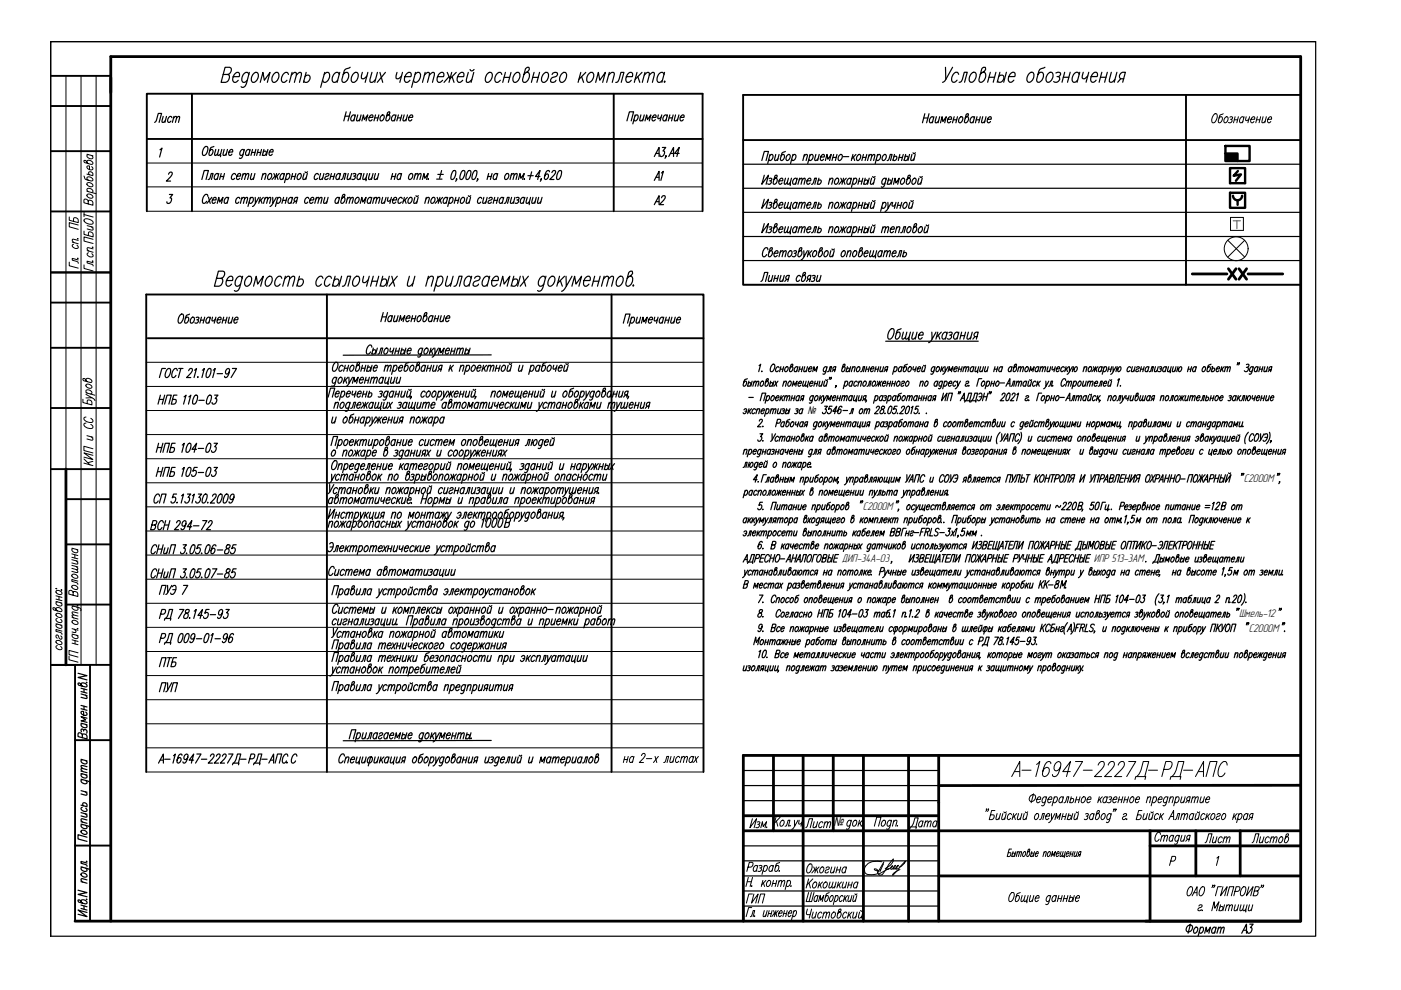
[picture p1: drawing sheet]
<svg xmlns="http://www.w3.org/2000/svg" width="297mm" height="210mm" viewBox="0 0 297 210" stroke-linecap="round" stroke-linejoin="round" font-family="sans-serif">
<defs><g id="words">
<text font-size="5.3" x="191.9" y="176.7">Дата</text>
<g font-size="4.9">
<text x="31.7" y="27.2">Лист</text>
<text x="141.8" y="39.5" transform="rotate(-90 141.8 39.5)">А1</text>
<text x="137.9" y="44.5">А2</text>
<text x="32.8" y="142.5">ПТБ</text>
<text x="32.8" y="147.8">ПУП</text>
<text x="170" y="176.7">Лист</text>
<text x="254.7" y="179.9">Лист</text>
<text x="157.3" y="192.6">ГИП</text>
</g>
<text font-size="2.8" x="176.7" y="175.2">№</text>
<g font-size="2.4">
<text x="263.7" y="102.2">С2000М</text>
<text x="182.9" y="108.1">С2000М</text>
<text x="178.5" y="119.2">ДИП-34А-03</text>
<text x="231.9" y="119.2">ИПР 513-3АМ</text>
<text x="262.7" y="130.9">Шмель-12</text>
<text x="264.8" y="133.9">С2000М</text>
</g>
<text font-size="2.3" x="171.2" y="87.7">№</text>
</g></defs>
<path d="M40.7 19.9v24.9M130.1 19.9v24.9M31.1 29.5h117.9M157.6 29.7h118.1M251.5 20.1v40.3M275.7 20.1h-118.1v40.3h118.1M31.1 44.8v-24.9h117.9v24.9M31.3 71.7h117.9M69.3 62.4v101.3M129.7 62.4v101.3M31 163.7v-101.3h118.2v101.3" fill="none" stroke="#000" stroke-width=".4"/>
<!-- layer: 0 -->
<g fill="none" stroke="#000" stroke-width=".21">
<path d="M14 16.1v124.9M17.2 16.1v124.9M20.4 16.1v124.9M17.8 37.3l.4 .8 1.1 .3 .3-.1a.73 .73 0 0 0-.3-.7 .73 .73 0 0 0-.8 0l-.1 .3 .3 .3M18.4 34.4v-.2a.79 .79 0 0 1 1.3 .5l-.4 .2-1.3-.4-.2-.4 .3-.1 .6 .7M18.4 36.9l1.3 .4M18.4 32.7l1.3 .3M18.5 38.8a.73 .73 0 0 1 .8 0 .73 .73 0 0 1 .3 .7 .72 .72 0 0 1-.8 0 .72 .72 0 0 1-.3-.7zM18.7 32.8l-.2 .1a.73 .73 0 0 0 .3 .7 .73 .73 0 0 0 .8 0l.1-.3-.3-.3M19 37.1l-.2-.5a.48 .48 0 0 1 .7-.1 .48 .48 0 0 1 0 .7M19.4 35.3l.3 .6a.81 .81 0 0 1-1.3-.6l.6-.1v.8M31.1 34.6h117.9"/>
<path d="M31.1 39.6h117.9M14.7 55.6v.7l1.9 .6M14.7 46v.7l1.9 .5-.1-.8-.3-.2h-.5l-.1 .7M15.3 51.3l1.3 .4M15.6 51.8l-.2 .1a.71 .71 0 0 0 .4 .7 .71 .71 0 0 0 .8-.1l-.3-.5M16.5 54.7l.1 .1h-.2M16.5 50.6l.1 .1-.2-.1M16.6 55.1l-1.3-.3v.4l1.2 .3 .1 .3M16.6 51l-1.2-.3-.1 .3 .4 .4M16.6 47.7l-1.9-.5v.9l1.9 .5M17.8 56.2v.7l1.9 .5M17.8 49v.7l1.9 .5v-.8l-.6-.3-.3 .1-.1 .8"/>
<path d="M17.8 46.6a1.33 1.33 0 0 1 1.9 .7 1.33 1.33 0 0 1-1.9-.7zM17.8 45.5l1.9 .5M17.8 45v.9M18.4 40.6l2 .5M18.5 53.1l1.2 .4M18.5 47.8l1.2 .4M18.5 41.2a.73 .73 0 0 1 .8 0 .73 .73 0 0 1 .3 .8 .72 .72 0 0 1-.8-.1 .72 .72 0 0 1-.3-.7zM18.7 42.7l-.4-.5h-.4l-.1 .8 1.9 .5-.1-.8-.5-.3-.4 .3v.5M18.7 40.6l-.3-.5a.79 .79 0 0 1 1.3 .5l-.3 .2M18.7 53.6l-.1 .1a.71 .71 0 0 0 .3 .7 .71 .71 0 0 0 .8-.1l-.2-.5M19.4 48.1l.3 .4v.3l-1.2-.3M19.7 55.3v.1h-.1"/>
<path d="M19.7 52.4v.1l-.1-.1M19.7 55.7l-1.2-.3v.4l1.2 .3v.3M19.7 52.8l-1.1-.3-.1 .3 .3 .4M19.7 50.7l-1.9-.5v.9l1.9 .5M31.1 44.8h117.9M260.3 50.9l3.6 3.6M263.9 50.9l-3.6 3.6M31 76.8h118.2M17.6 84.6v.7l1.9 .6-.1-.8-.3-.2-.5-.1-.1 .8M17.8 97.3l1.3 1.3M17.8 98.2l1.9 .5M18.2 83.6l1.3 .7-1.3 .1"/>
<path d="M18.2 80.6v-.2a.79 .79 0 0 1 1.3 .5l-.4 .2-1.3-.4-.2-.4h.4l.5 .6M18.2 83.3l1.9 .5M18.2 89.7h-.1a.45 .45 0 0 0-.3 .5 .45 .45 0 0 0 .4 .4l.8 .2h.6l.1-.4-.4-.4M18.2 88.4h-.1a.46 .46 0 0 0-.3 .5 .46 .46 0 0 0 .4 .4l.8 .3 .6-.1 .1-.4-.4-.4M18.3 81.5a.73 .73 0 0 1 .8 0 .73 .73 0 0 1 .3 .8 .72 .72 0 0 1-.8-.1 .72 .72 0 0 1-.3-.7zM18.4 92.4l1.3 .3M18.5 83.4l-.3-.6a.79 .79 0 0 1 1.3 .6l-.3 .1M19.3 92.6l.4 .4-.1 .3-1.2-.2M19.5 84.3l.6 .6M19.7 96.5l-1.9-.5 1.9 1.4-1.9-.5M19.7 95.1l-1.9-.5v.9l1.9 .5M19.7 97.8l-1.1 .3"/>
<path d="M31 87h118.2M31 81.9h118.2M31 92.1h118.2M31 97.3h118.2M15.2 119.9l1.3 .3M15.2 118.7l1.3 .3M15.2 117.4l1.3 .4M15.2 118.2l1.3 .3M15.2 116.2l1.3 .4M15.5 116.3l-.2 .1a.72 .72 0 0 0 .3 .7 .72 .72 0 0 0 .8 0l.1-.3-.3-.3M15.9 117.6v.7M16.1 118.9l.4 .4-.1 .3-1.2-.2"/>
<path d="M31 102.4h118.2M31 107.5h118.2M31 112.6h118.2M31 117.7h118.2M11.9 129.2v-.2a.72 .72 0 0 1 .8-.1 .72 .72 0 0 1 .4 .7l-.3 .1-1.4-.4-.2-.4h.5l.4 .6M11.9 124.8h.2zM11.9 132.2l1.2 .4M11.9 127.5l1.2 .4M11.9 126.3l1.2 .4M11.9 127l1.2 .4M12 135.8a.73 .73 0 0 1 .7 .1 .73 .73 0 0 1 .4 .7 .72 .72 0 0 1-.8 0 .72 .72 0 0 1-.3-.8zM12 130.1a.72 .72 0 0 1 .7 0 .72 .72 0 0 1 .4 .8 .73 .73 0 0 1-.8-.1 .73 .73 0 0 1-.3-.7z"/>
<path d="M12 125.2a.73 .73 0 0 1 .7 .1 .73 .73 0 0 1 .4 .7 .72 .72 0 0 1-.8 0 .72 .72 0 0 1-.3-.8zM12.1 136.9h-.1a.71 .71 0 0 0 .3 .8 .71 .71 0 0 0 .8-.1l-.2-.5M12.1 132.3l-.1 .1a.72 .72 0 0 0 .3 .7 .72 .72 0 0 0 .8 0v-.3l-.2-.3M12.1 131.1l-.1 .1a.7 .7 0 0 0 .3 .7 .7 .7 0 0 0 .8-.1l-.2-.5M12.1 127.6l-.1 .1a.72 .72 0 0 0 .3 .7 .72 .72 0 0 0 .8 0v-.3l-.2-.3M12.5 126.5v.7M12.9 134.8a.43 .43 0 0 1 .2 .7l-.5-.1-.3-.7-.3-.1a.43 .43 0 0 0 .1 .7M13 125.1h.1zM13.1 133.8l-1.2-.3v.4l.9 .2 .3 .1v.3M14.6 139.1v.8l1.9 .5M15.3 128.4l1.7 .6 .2 .2-.1 .3M15.3 135.7l1.2 .3"/>
<path d="M15.3 136.4l1.2 .3M15.3 134.4l1.2 .4M15.3 133.3l1.2 .3M15.3 130.9l1.2 .4M15.3 124.2a.72 .72 0 0 1 .8 0 .72 .72 0 0 1 .3 .7 .72 .72 0 0 1-.8 0 .72 .72 0 0 1-.3-.7zM15.3 121.8a.71 .71 0 0 1 .8 0 .71 .71 0 0 1 .3 .8 .73 .73 0 0 1-.8-.1 .73 .73 0 0 1-.3-.7zM15.4 131.6a.72 .72 0 0 1 .8 0 .72 .72 0 0 1 .3 .7 .73 .73 0 0 1-.8 0 .73 .73 0 0 1-.3-.7zM15.5 125.6l-.4-.4h-.3l-.2 .2v.6l1.9 .5v-.6l-.4-.4h-.5l-.1 .7M15.6 134.5l-.2 .1a.72 .72 0 0 0 .3 .7 .72 .72 0 0 0 .8 0v-.3l-.2-.3M15.6 128.5l-.2 .1a.71 .71 0 0 0 .3 .7 .71 .71 0 0 0 .8-.1l-.2-.5M15.7 133.4l.4 .6-.4 .1-.4-.1M15.9 135.8v.7"/>
<path d="M16.1 120.1l.4 .4-.1 .3-1.2-.3M16.1 120.8l.4 .4-.1 .2-1.2-.3M16.5 133.2v.1h-.1M16.5 128.4v.1l-.1-.1M16.5 123.2l-1.3-.3v.4l1.2 .3 .1 .3M16.5 138.4l-1.9-.5v.9l1.9 .5M16.5 130.6l-1.1-.2-.1 .2 .3 .4M16.5 130l-1.1-.3-.1 .3 .3 .4M31 122.8h118.2M31 127.9h118.2M31 133h118.2M31 138.1h118.2"/>
<path d="M10.8 141h8.3M15.9 141h-5.1h5.1M16 141h-5.1h5.1M31 143.2h118.2M31 148.4h118.2M31 153.5h118.2M31 158.6h118.2M31 163.7h118.2M132.3 161h.7M132.5 160.4l-.3 1.3M133.2 160.4l-.3 1.3M134.3 160.7v-.2a.7 .7 0 0 0-.8 .3 .7 .7 0 0 0 0 .8l.3 .1 .3-.3"/>
<path d="M134.4 160.4l-.3 1.3M136 160.2l.4-.5h.2l.2 .2v.4l-.4 .5-.9 .9h.9M137 160.8h1.2M138.9 160.4l.3 1.3M139.6 160.4l-1.1 1.3M140.7 161.7l.3-.1 .4-1.2h.4l-.4 1.3M142.3 160.4l-.3 1.2 .3 .1 .4-.4M143 160.4l-.4 1.3M144.1 160.7l-.2-.3a.81 .81 0 0 0-.5 1.3l.5-.3M144.5 160.8l.4-.4 .2 .1-.2 1.2M144.6 160.4l-.4 1.3M145.1 160.8l.4-.4 .3 .1-.3 1.2"/>
<path d="M147 160.7l-.2-.3a.81 .81 0 0 0-.5 1.3l.5-.3M147.1 160.4l-.4 1.3M147.4 160.4l.3 1.3M148.1 160.4l-1.1 1.3M186.3 184.6h-.4l-.5-.3h.4l.3 .3M186.7 184.6h.1M187 182.7a4.5 4.5 0 0 0-2.9 .4 1.52 1.52 0 0 0-.6 2 3.3 3.3 0 0 0 2.8 0M187.3 183.1l-.7 1.7M187.4 182.7l-1.4 2.4 .1-.5M187.7 184.2a2.57 2.57 0 0 0 1.6-1.8v-.1l-.3 .2-1.3 2a1.82 1.82 0 0 1-1.1 1.1l-.3-.2M188 184.4l.4-.2-2.1 1.2M189 183.8l.2-.2a.43 .43 0 0 0-.3 .3 .43 .43 0 0 0 .1 .4l.5-.3"/>
<path d="M189.2 183.6l-.8 .7M189.4 182.3h.1M189.5 184l.4-.5-.6 .6v.2l.5-.1M189.7 184.2l.4-.2 .4-.5-.6 .6v.2l.2-.1M190.5 184.1l-.4 .2M190.8 184.4l-.3 .1a1.89 1.89 0 0 0-1.2 1.1M191.7 182.8l-2.4 2.8M191.7 182.9l.3-.3-.3 .4M191.8 183l-.7 .7-.4 .2"/>
<circle cx="262.1" cy="52.7" r="2.53"/>
</g>
<g fill="none" stroke="#000" stroke-width=".25">
<path d="M47.3 15.8h1l.3 .1a1.18 1.18 0 0 1-.8 1.6h-.9l.8-3.2h1a.84 .84 0 0 1 .3 .9 .84 .84 0 0 1-.7 .6M49.4 16.3h1.3a.67 .67 0 0 0-.2-1 1.32 1.32 0 0 0-.9 2.2h.4l.5-.5M52.8 15.8a.52 .52 0 0 0-.4-.4 .52 .52 0 0 0-.5 .1 1.38 1.38 0 0 0-.3 2h.3l.5-.5M52.9 15.3l-.7 2.5a.89 .89 0 0 1-.9 .7l-.2-.1M53.6 15.8l.6-.5h.3a1.32 1.32 0 0 1-.9 2.2 1.12 1.12 0 0 1 0-1.7zM55.2 17.5l.5-2.2 .3 1.7 1.2-1.7-.5 2.2M58 15.8l.5-.5h.3a1.32 1.32 0 0 1-.9 2.2 1.12 1.12 0 0 1 .1-1.7zM61.2 15.8l-.3-.5a1.32 1.32 0 0 0-.9 2.2h.3l.5-.5M61.8 15.9l.7-.6 .3 .2-.4 2M61.9 15.3l-.5 2.2M62.8 15.9l.7-.6 .4 .2-.4 2M64.7 16.3a.6 .6 0 0 1 .8-.3 .6 .6 0 0 1 .2 .8 .68 .68 0 0 1-.5 .6 .68 .68 0 0 1-.8-.2"/>
<path d="M64.9 15.3l-.6 2.2M68.7 15.8l.6-.5h.3a1.32 1.32 0 0 1-.9 2.2l-.3-.5M68.8 15.3l-.8 3.2M71.9 15.8l-.3-.5a1.32 1.32 0 0 0-.9 2.2h.3l.6-.5M72 15.3l-.5 2.2M74.2 14.3l-1 .4-.2 .3-.5 1.8 .2 .7a1.32 1.32 0 0 0 .9-2.2h-.3l-.5 .5M74.8 15.8l.5-.5h.4a1.34 1.34 0 0 1-.9 2.2 1.08 1.08 0 0 1 0-1.7zM76.8 15.3l-.2 .8v.5l.2 .1h.3l.7-.6M78 15.3l-.6 2.2M78.9 15.3l-.5 2 .5 .2 .7-.7M80 15.3l-.5 2.2M80.6 15.3l.5 2.2"/>
<path d="M81.7 15.3l-1.7 2.2M84.2 15.3l-.2 .8v.5l.1 .1 .6-.1 .4-.5M85.3 15.3l-.5 2.2M85.8 16.3h1.3a.67 .67 0 0 0-.2-1 1.32 1.32 0 0 0-.8 2.2h.3l.5-.5M88 15.8l.5-.5h.4a1.32 1.32 0 0 1-.9 2.2l-.3-.5M88.1 15.3l-.8 3.2M90 15.9l.7-.6 .4 .2-.5 2M90.1 15.3l-.5 2.2M91 15.9l.7-.6 .4 .2-.4 2M92.8 16.3h1.2a.67 .67 0 0 0-.1-1 1.32 1.32 0 0 0-.9 2.2h.3l.5-.5M94.8 15.3l.6 1.4 1.3-1.4M95.2 16.3l-1.1 1.2"/>
<path d="M95.8 15.3l-.6 2.2M95.9 16.3l.4 1.2M97 16.3h1.3a.67 .67 0 0 0-.2-1 1.32 1.32 0 0 0-.9 2.2h.4l.5-.5M99.3 15.3l-.4 2 .4 .2 .7-.7M99.7 14.7l.2 .3 .6-.3M100.4 15.3l-.5 2.2M103.2 15.8l.6-.5h.3a1.32 1.32 0 0 1-.9 2.2 1.12 1.12 0 0 1 0-1.7zM106.4 15.8l-.3-.5a1.32 1.32 0 0 0-.9 2.2h.3l.6-.5M106.9 16.4h1.1M107.2 15.3l-.6 2.2M108.3 15.3l-.5 2.2M109.1 15.8l.5-.5h.3a1.32 1.32 0 0 1-.9 2.2 1.12 1.12 0 0 1 .1-1.7z"/>
<path d="M111.6 15.3h.4a1.34 1.34 0 0 1-.9 2.2l-.3-.7 .6-2.2 .4-.3h.3l.1 .1a1.07 1.07 0 0 1-.8 1.1l-.3 .3M112.9 16.4h1.2M113.2 15.3l-.5 2.2M114.4 15.3l-.6 2.2M115.1 15.8l.6-.5h.3a1.34 1.34 0 0 1-.9 2.2 1.08 1.08 0 0 1 0-1.7zM117 15.8a.74 .74 0 0 1 1.2-.3l-.2 .6a1.72 1.72 0 0 0-1.2 .7l-.1 .5a.74 .74 0 0 0 1.2-.3M119 15.8l.5-.5h.3a1.34 1.34 0 0 1-.9 2.2 1.08 1.08 0 0 1 .1-1.7zM123.1 15.3l-.5 2.2M123.3 16.3l.4 1.2M124.2 15.3l-1.5 1.5M125 15.5l.6-.2a1.32 1.32 0 0 1-.9 2.2 1.38 1.38 0 0 1 .3-2zM126.3 17.5l.6-2.2 .3 1.7 1.1-1.7-.5 2.2"/>
<path d="M129 15.9l.7-.6 .5 .2-.4 2M129.2 15.3l-.6 2.2M130.5 17.5l.5-.2 .6-2h.7l-.6 2.2M132.8 16.3h1.3a.64 .64 0 0 0-.2-1 1.34 1.34 0 0 0-.9 2.2h.3l.6-.5M135.1 15.3l-.6 2.2M135.2 16.3l.5 1.2M136.1 15.3l-1.4 1.5M136.6 15.9l.7-.6 .4 .2-.4 2M136.8 15.3l-.6 2.2M137.7 15.9l.7-.6 .3 .2-.4 2M140.8 15.8l-.3-.5a1.34 1.34 0 0 0-.9 2.2h.3l.6-.5M140.9 15.3l-.6 2.2"/>
<path d="M140.9 17.2v.3l.1-.2M200.5 14.3v2.5M202 14.3l-1.7 2.8-.5 .3M203.3 15.8l-.3-.5a1.34 1.34 0 0 0-1 2.1h.4l.5-.4M203.3 17.4l.5-.1 .2-.5 .4-1.5h.7l-.6 2.1M206.1 15.5l.6-.2a1.34 1.34 0 0 1-.9 2.1 1.35 1.35 0 0 1 .3-1.9zM208.4 15.3h.3a1.32 1.32 0 0 1-.9 2.1l-.2-.6 .6-2.2 .3-.3h.4l.1 .1a1.03 1.03 0 0 1-.9 1.1l-.3 .3M209.7 16.4h1.2M210 15.3l-.6 2.1M211.2 15.3l-.6 2.1M211.7 16.2a.6 .6 0 0 1 .9-.2 .6 .6 0 0 1 .2 .8 .69 .69 0 0 1-.6 .6 .69 .69 0 0 1-.7-.3M212 15.3l-.6 2.1"/>
<path d="M213.4 15.3l-.6 2.1M213.9 16.2h1.3a.56 .56 0 0 0 0-.6 .56 .56 0 0 0-.5-.3 1.42 1.42 0 0 0-.6 2.1h.3l.6-.4M218.1 15.8l.5-.5h.3a1.32 1.32 0 0 1-.9 2.1 1.08 1.08 0 0 1 .1-1.6zM221.5 14.3a1.65 1.65 0 0 0-1.2 .7l-.5 1.8 .2 .6a1.32 1.32 0 0 0 .9-2.1h-.3l-.5 .5M222.1 15.8l.5-.5h.4a1.32 1.32 0 0 1-.9 2.1 1.12 1.12 0 0 1 0-1.6zM223.9 15.5l.3-.2 .6 .2-.1 .6-.6 .1M224.4 16.2a.74 .74 0 0 1 0 1.1 .74 .74 0 0 1-1 0M225.4 16.4h1.2M225.7 15.3l-.5 2.1M226.9 15.3l-.6 2.1M228.8 15.8l-.3-.5a1.34 1.34 0 0 0-.9 2.1h.3l.6-.4M228.9 15.3l-.5 2.1"/>
<path d="M229.7 15.3l-.3 1.2 .2 .2h.3l.7-.6M230.8 15.3l-.5 2.1M231.3 16.2h1.3a.56 .56 0 0 0 .1-.6 .56 .56 0 0 0-.6-.3 1.43 1.43 0 0 0-.5 2.1h.3l.5-.4M233.3 16.4h1.2M233.6 15.3l-.6 2.1M234.8 15.3l-.6 2.1M235.6 15.3l-.4 2 .5 .1 .7-.6M236.8 15.3l-.6 2.1M237.6 16.7l-.6 .7M238.2 16.7h-.6l-.2-.2a.86 .86 0 0 1 .6-1.2h.6l-.6 2.1M33.9 31.8l.4-.4-.5 1.9M35.7 36.9a.4 .4 0 0 1 .4-.4 .4 .4 0 0 1 .4 .4l-.3 .6-.9 .9h.9"/>
<path d="M42.8 38.1l.5-1.9h.9l-.5 1.9M43.3 31.3a.44 .44 0 0 1 .7-.2 1.39 1.39 0 0 1-.9 1.9l-.2-.3v-.5zM44.1 38.1l.3-.1 .1-.3 .3-.9h.4l-.4 1.3M45.4 31.1l-.7 .2-.4 1.6a.72 .72 0 0 0 .8-.3 .72 .72 0 0 0 0-.8l-.3-.1-.3 .3M45.8 31.7l-.3 1.2 .2 .1 .4-.4M46.3 37.1l-.1-.2a.72 .72 0 0 0-.7 .3 .72 .72 0 0 0 0 .8l.3 .1 .3-.3M46.4 31.7l-.3 1.2 .3 .1 .4-.4M46.4 36.8l-.3 1.3M46.7 37.4h.7M46.9 36.8l-.3 1.3M47 31.7l-.3 1.5M47.5 31.7l-.2 1.2 .3 .1 .4-.4"/>
<path d="M47.6 36.8l-.3 1.3M48.2 31.7l-.3 1.3M48.5 32.2h.8v-.4a.71 .71 0 0 0-.7 .3 .71 .71 0 0 0 .1 .9l.5-.3M49.9 37.1v-.2a.7 .7 0 0 0-.8 .3 .7 .7 0 0 0 .1 .9l.6-.3M50.2 37.3h.8v-.4a.71 .71 0 0 0-.8 .3 .71 .71 0 0 0 .1 .9l.5-.3M51.5 37.1l.4-.3 .2 .1-.2 1.2M51.6 36.8l-.4 1.3M51.7 32v-.2a.71 .71 0 0 0-.8 .3 .71 .71 0 0 0 .1 .9l.6-.3M51.8 31.7l-.5 1.7-.3 .2-.2-.1M52.1 37.1l.4-.3 .2 .1-.2 1.2M53 32l-.1-.2a.72 .72 0 0 0-.8 .3 .72 .72 0 0 0 0 .8l.3 .1 .4-.3M53 31.7l-.3 1.3"/>
<path d="M53.4 36.8l-.3 1.2 .3 .1 .4-.4M53.4 32.3h.7M53.5 31.7l-.3 1.3M54.1 36.8l-.4 1.3M54.2 31.7l-.3 1.3M54.6 32.3h.7M54.8 31.7l-.4 1.3M55.4 31.7l-.3 1.3M55.7 37.1l.4-.3 .3 .1-.3 1.2M55.8 36.8l-.4 1.3M55.8 32.2a.35 .35 0 0 1 .5-.1 .35 .35 0 0 1 .1 .5l-.3 .4h-.3l-.1-.2M56 31.7l-.4 1.3"/>
<path d="M56.8 31.7l-.3 1.3M56.9 37.1l.5-.3a.72 .72 0 0 1 .1 .8 .72 .72 0 0 1-.7 .4l-.1-.5zM57.1 32.2h.8v-.4a.7 .7 0 0 0-.8 .3 .7 .7 0 0 0 .1 .9l.5-.3M58.1 36.8l.3 .8 .8-.8M58.3 37.3l-.6 .8M58.6 36.8l-.3 1.3M58.7 37.3l.2 .8M60.2 37.1l-.1-.2a.73 .73 0 0 0-.7 .3 .73 .73 0 0 0 0 .8l.3 .1 .3-.3M60.3 36.8l-.3 1.3M60.7 37.1l.6-.3a.72 .72 0 0 1 .1 .8 .72 .72 0 0 1-.8 .4v-.2M60.8 36.8l-.5 1.9M61.9 37.4h.7"/>
<path d="M62 36.8l-.3 1.3M62.7 36.8l-.3 1.3M63.3 36.9l.4-.1a.81 .81 0 0 1-.5 1.3l-.2-.6zM64.5 36.8l-.3 1.2 .3 .1 .4-.4M64.7 36.4l.1 .2 .4-.2M65.2 36.8l-.4 1.3M67.5 37.1l-.1-.2a.71 .71 0 0 0-.7 .3 .71 .71 0 0 0 .1 .9l.5-.3M68 36.8l-.3 1.2 .3 .1 .4-.4M68.7 36.8l-.4 1.3M69.1 37.1a.43 .43 0 0 1 .6-.2l-.1 .4-.6 .2-.1 .5a.47 .47 0 0 0 .7-.2M70.1 37.4h.7M70.3 36.8l-.4 1.3"/>
<path d="M71 36.8l-.4 1.3M72.1 37.1l-.1-.2a.72 .72 0 0 0-.7 .3 .72 .72 0 0 0 0 .8l.3 .1 .3-.3M72.2 36.8l-.3 1.3M72.3 38.1l.3-.1 .1-.3 .3-.9h.3l-.3 1.3M73.2 24.6h.9M73.4 23.7l-.5 1.9M73.8 36.8l-.2 1.2 .3 .1 .4-.4M74.3 23.7l-.5 1.9M74.6 36.8l-.4 1.3M74.8 36.9h.6l-.1 .4h-.3M75.2 37.3a.44 .44 0 0 1 0 .6 .44 .44 0 0 1-.6 .1M75.3 24.6l-.1-.2a.72 .72 0 0 0-.7 .4 .72 .72 0 0 0 .1 .8l.5-.2"/>
<path d="M75.3 24.4l-.3 1.2M75.9 24.4l-.3 1.1 .3 .1 .4-.3M76.6 24.4l-.4 1.2M76.6 37.1l-.1-.2a.72 .72 0 0 0-.7 .3 .72 .72 0 0 0 0 .8l.3 .1 .3-.3M76.7 36.8l-.4 1.3M76.7 25.6l.4-1.2 .2 1 .7-1-.4 1.2M77.2 36.8l-.3 1.2 .3 .1 .4-.4M77.9 36.8l-.4 1.3h.2l-.1 .2M78.3 24.9h.7v-.5a.7 .7 0 0 0-.7 .4 .7 .7 0 0 0 .1 .8l.5-.2M78.4 36.8l-.3 1.2 .3 .1 .4-.4M79.1 36.8l-.3 1.3M79.5 25h.7"/>
<path d="M79.6 36.8l-.3 1.2 .3 .1 .5-.4M79.6 24.4l-.3 1.2M80.3 36.8l-.3 1.3M80.3 24.4l-.3 1.2M80.9 24.4h.4a.79 .79 0 0 1-.6 1.2l-.1-.5zM82.3 24.4h.2a.79 .79 0 0 1-.5 1.2l-.2-.3 .4-1.4 .4-.2-.1 .5-.5 .4M83.1 37.4h.7M83.2 36.8l-.3 1.3M83.9 24.6l-.1-.2a.72 .72 0 0 0-.7 .4 .72 .72 0 0 0 .1 .8l.5-.2M83.9 36.8l-.3 1.3M84 24.4l-.4 1.2M84.3 25h.7"/>
<path d="M84.5 24.4l-.4 1.2M85.1 37.1l-.1-.2a.73 .73 0 0 0-.7 .3 .73 .73 0 0 0 0 .8l.3 .1 .3-.3M85.1 36.8l-.3 1.3M85.2 24.4l-.4 1.2M85.7 24.4l-.3 1.1 .3 .1 .4-.3M86.4 24.4l-.3 1.2M86.7 24.9h.8v-.5a.71 .71 0 0 0-.8 .4 .71 .71 0 0 0 .1 .8l.5-.2M86.8 37.1l.5-.3a.72 .72 0 0 1 .1 .8 .72 .72 0 0 1-.7 .4l-.1-.5zM88 37.1l.4-.3 .2 .1-.2 1.2M88.1 36.8l-.4 1.3M88.6 37.1l.4-.3 .3 .1-.3 1.2M89.5 38.1l.4-1.3 .2 1 .7-1-.4 1.3"/>
<path d="M90.8 37.9v.2v-.1M92.6 38h1.1M92.8 37h1.2M93.6 36.2l-.4 1.6M96.1 36.2h.3a1.38 1.38 0 0 1-.6 1.9 .83 .83 0 0 1-.1-1.1zM96.9 38h-.2h.2l-.3 .4M98 36.2h.5v.8l-.4 1-.4 .1-.2-.4 .1-.4zM99.3 36.2h.5v.8a1.11 1.11 0 0 1-.8 1.1 .83 .83 0 0 1-.1-1.1zM100.6 36.2h.3a.86 .86 0 0 1 .1 1.1l-.4 .7-.3 .1a1.61 1.61 0 0 1 .3-1.9zM101.3 38h-.1l.1-.1v.3l-.2 .2M103.4 37.4h.8M103.6 36.8l-.3 1.3"/>
<path d="M104.3 36.8l-.3 1.3M105.4 37.1v-.2a.72 .72 0 0 0-.8 .3 .72 .72 0 0 0 0 .8l.3 .1 .4-.3M105.5 36.8l-.3 1.3M107.4 36.9l.3-.1a.81 .81 0 0 1-.5 1.3l-.2-.6zM108.4 37.1l.4-.3 .2 .1-.2 1.2M108.5 36.8l-.4 1.3M109 37.1l.4-.3 .3 .1-.3 1.2M109.9 38.1l.4-1.3 .1 1 .7-1-.3 1.3M111.2 37.9l-.1 .2 .1-.1M111.9 37.3h1.2M112.7 36.4l-.4 1.7M114.5 37.4h-1l1-1.2-.5 1.9"/>
<path d="M114.8 38h-.1h.1l-.3 .4M116.5 36.4v-.2h-.3a1.78 1.78 0 0 0-.7 1.8 .61 .61 0 0 0 .7-.4 .61 .61 0 0 0-.2-.7l-.5 .5M117 36.6a.4 .4 0 0 1 .4-.4 .4 .4 0 0 1 .4 .3l-.4 .6-.8 1h.8M118.5 36.2h.4a.86 .86 0 0 1 0 1.1l-.3 .7-.4 .1a.83 .83 0 0 1-.1-1.1zM132.9 25.6l.5-1.9h.9l-.5 1.9M134.6 24.6l.5-.2a.79 .79 0 0 1-.5 1.2l-.2-.2M134.7 24.4l-.5 1.9M135.9 24.4l-.3 1.1 .3 .1 .4-.3M136.6 24.4l-.4 1.2M136.8 25.6l.3-1.2 .2 1 .7-1-.3 1.2M138.3 24.9h.8v-.5a.71 .71 0 0 0-.8 .4 .71 .71 0 0 0 .1 .8l.6-.2M138.7 33.2l1-1.9v1.9"/>
<path d="M139.1 32.5h.6M139.6 24.4l-.1 .7 .1 .1 .6-.4M140.3 24.4l-.4 1.2M140.4 31.3h.8l-.6 .7h.2a.71 .71 0 0 1-.1 .8 .71 .71 0 0 1-.8 .3v-.3M141.2 33.1h-.1h.1l-.2 .4M141.4 24.6v-.2a.72 .72 0 0 0-.8 .4 .72 .72 0 0 0 .1 .8l.5-.2M141.5 24.4l-.3 1.2M141.8 33.2l1-1.9v1.9M141.9 25h.7M142 24.4l-.3 1.2M142.1 32.5h.7M142.7 24.4l-.3 1.2"/>
<path d="M143.2 24.4l-.2 1.1 .3 .1 .4-.3M143.9 24.4l-.3 1.2M144 32.5h-1l1-1.2-.5 1.9M144.2 24.9h.8v-.5a.7 .7 0 0 0-.8 .4 .7 .7 0 0 0 .2 .8l.5-.2M161.5 34l.5-1.9h.9l-.5 1.9M162 37.1l-.5 2 1.4-2-.5 2M163.1 37.9h.5l-.1 .3-.3 .1M163.2 33l.5-.3a.81 .81 0 0 1-.5 1.3l-.2-.2M163.3 32.7l-.5 2M163.4 38.3a.44 .44 0 0 1 0 .6 .44 .44 0 0 1-.6 .1M164.4 37.8h.2a.81 .81 0 0 1-.5 1.3l-.2-.4 .4-1.4 .2-.2 .3 .1a.83 .83 0 0 1-.7 .9M164.5 32.7l-.3 1.2 .3 .1 .4-.3"/>
<path d="M165.2 38.3h.7v-.4a.71 .71 0 0 0-.7 .3 .71 .71 0 0 0 .1 .9l.5-.3M165.2 32.7l-.4 1.3M166.5 32.1l-.6 .3-.2 .2-.2 1.1v.2a.69 .69 0 0 0 .7-.2 .69 .69 0 0 0 .1-.8l-.3-.2-.4 .3M166.5 37.8l-.2 1.2 .2 .1 .4-.4M166.8 33l.6-.3a.81 .81 0 0 1-.6 1.3l-.2-.2zM167.2 37.8l-.3 1.2 .2 .1 .5-.4M167.8 37.8l-.3 1.3h.1l-.1 .2M168.1 33l.3-.3a.68 .68 0 0 1 .3 .8 .68 .68 0 0 1-.7 .5l-.1-.2M168.1 32.7l-.5 2M168.9 38.1l-.1-.3a.81 .81 0 0 0-.6 1.3l.6-.3M169 37.8l-.3 1.3M169.4 38.2l.5-.4 .2 .1-.3 1.2"/>
<path d="M169.5 37.8l-.3 1.3M170.1 38.2l.4-.4 .2 .1-.2 1.2M170.4 33.1l.5-.4 .3 .2-.3 1.1M170.6 32.7l-.4 1.3M171.1 38.3h.8v-.3l-.1-.2a.81 .81 0 0 0-.6 1.3l.6-.3M171.7 33l.3-.3a.68 .68 0 0 1 .4 .8 .68 .68 0 0 1-.7 .5l-.2-.2M171.8 32.7l-.5 2M172.1 39.1l.4-.4 .2-.9h.4l-.3 1.3M173 32.7l-.3 1.2 .3 .1 .4-.3M173.5 38.3a.39 .39 0 0 1 .6 0 .39 .39 0 0 1-.1 .6l-.3 .2h-.2l-.2-.2M173.6 37.8l-.3 1.3M173.7 32.7l-.4 1.3"/>
<path d="M174 33.3h.7v-.4a.7 .7 0 0 0-.7 .3 .7 .7 0 0 0 .1 .8l.5-.2M175 34l.3-1.3 .2 1.1 .7-1.1-.3 1.3M175.9 38.2l.4-.4 .3 .1-.3 1.2M176 37.8l-.4 1.3M176.6 33.4h.7M176.8 32.7l-.4 1.3M177.1 38.1l.5-.3a.81 .81 0 0 1-.5 1.3l-.2-.3zM177.5 32.7l-.4 1.3M177.9 33l.5-.3a.81 .81 0 0 1-.5 1.3l-.2-.2zM178.3 37.8l.3 .8 .8-.8M178.5 38.3l-.6 .8M178.8 33.2h1.2"/>
<path d="M178.9 37.8l-.4 1.3M178.9 38.3l.2 .8M180.4 38.1v-.2a.71 .71 0 0 0-.8 .3 .71 .71 0 0 0 0 .8l.3 .1 .3-.3M180.5 37.8l-.3 1.3M180.8 32.7l-.3 1.3M180.9 38.1l.6-.3a.81 .81 0 0 1-.6 1.3l-.1-.3M180.9 33.3l.3 .7M181 37.8l-.5 1.9M181.5 32.7l-.9 1M181.8 33l.5-.3a.81 .81 0 0 1-.5 1.3l-.2-.2zM182.1 38.4h.7M182.2 37.8l-.3 1.3"/>
<path d="M182.9 33.4h.7M182.9 37.8l-.3 1.3M183.1 32.7l-.4 1.3M183.3 38.3a.39 .39 0 0 1 .6 0 .39 .39 0 0 1-.1 .6l-.2 .2h-.3l-.1-.2M183.4 37.8l-.3 1.3M183.8 32.7l-.4 1.3M184.2 33.1l.4-.4 .2 .2-.2 1.1M184.3 37.8l-.4 1.3M184.3 32.7l-.4 1.3M184.8 37.8l-.3 1.2 .3 .1 .4-.4M184.8 33.1l.4-.4 .3 .2-.3 1.1M185 37.4l.2 .2 .3-.2"/>
<path d="M185.5 37.8l-.3 1.3M186 33l.5-.3a.81 .81 0 0 1-.5 1.3l-.2-.2M186.1 32.7l-.5 2M187.2 33l.5-.3a.83 .83 0 0 1-.5 1.3l-.2-.5zM187.8 38.1v-.2a.7 .7 0 0 0-.8 .3 .7 .7 0 0 0 .1 .9l.6-.3M187.9 37.8l-.5 1.7-.3 .2-.2-.1M188.1 34l.3-.1 .4-1.2h.3l-.3 1.3M188.3 38.3a.39 .39 0 0 1 .6 0 .39 .39 0 0 1-.1 .6l-.3 .2h-.2l-.2-.2M188.4 37.8l-.3 1.3M189.3 37.8l-.4 1.3M189.4 39.1l.4-1.3 .2 1 .7-1-.4 1.3M189.5 33.3a.36 .36 0 0 1 .5-.2 .36 .36 0 0 1 .1 .6l-.3 .3h-.3l-.2-.2"/>
<path d="M189.6 32.7l-.3 1.3M190.6 33.4h.7M190.8 32.7l-.3 1.3M191.1 38.1l.5-.3a.81 .81 0 0 1-.5 1.3l-.2-.6zM191.5 32.7l-.4 1.3M191.9 33.3a.39 .39 0 0 1 .6-.1 .39 .39 0 0 1-.1 .6l-.3 .2h-.2l-.2-.2M192 32.7l-.3 1.3M192.7 37.8h.1a.81 .81 0 0 1-.5 1.3l-.2-.4 .4-1.4 .4-.2v.5l-.6 .5M192.8 32.7l-.3 1.3M193.4 32.7l-.3 1.2 .3 .1 .4-.3M193.5 38.1l.5-.3a.81 .81 0 0 1-.5 1.3l-.2-.3zM193.6 32.4l.1 .2 .4-.2"/>
<path d="M194 32.7l-.3 1.3M194.8 37.8l-.2 1.2 .3 .1 .4-.4M195 37.4l.2 .2 .4-.2M195.5 37.8l-.3 1.3M195.8 25h.9M196.1 24.1l-.5 1.9M197 24.1l-.5 1.9M197.9 25l-.1-.3a.81 .81 0 0 0-.6 1.3l.6-.2M198 24.7l-.3 1.3M198.5 24.7l-.2 1.3h.3l.4-.3M199.2 24.7l-.3 1.3M199.4 26l.3-1.3 .2 1.1 .7-1.1-.3 1.3"/>
<path d="M200.9 25.3h.8l-.1-.6a.81 .81 0 0 0-.5 1.3l.5-.2M202.1 25.4h.7M202.3 24.7l-.4 1.3M203 24.7l-.3 1.3M203.4 25l.6-.3a.81 .81 0 0 1-.6 1.3l-.2-.2zM205 24.7a.68 .68 0 0 1 .3 .8 .68 .68 0 0 1-.7 .5l-.1-.3 .3-1.4 .5-.2-.1 .5-.5 .4M206.6 25l-.1-.2a.71 .71 0 0 0-.8 .3 .71 .71 0 0 0 .1 .9h.3l.3-.2M206.6 24.7l-.3 1.3M207 25.4h.7M207.2 24.7l-.4 1.3M207.8 24.7l-.3 1.3M208.4 24.7l-.3 1.3h.3l.4-.3"/>
<path d="M209.1 24.7l-.4 1.3M209.4 25.3h.7v-.5a.7 .7 0 0 0-.7 .4 .7 .7 0 0 0 .1 .8l.5-.2M35.9 41.2h.7l-.6 .8h.2a.67 .67 0 0 1 0 .8 .67 .67 0 0 1-.8 .2v-.2M44.1 41.7v-.2a.46 .46 0 0 0-.5-.3 .46 .46 0 0 0-.4 .5l-.3 .7 .1 .6 .4 .1 .4-.4M44.2 41.8l.4 1.3M44.9 41.8l-1 1.3M45 42.4h.8v-.5a.71 .71 0 0 0-.8 .4 .71 .71 0 0 0 .1 .8l.6-.3M45.9 59h1l.3 .2a1.18 1.18 0 0 1-.8 1.5h-.9l.8-3.2h1a.84 .84 0 0 1 .3 .9 .84 .84 0 0 1-.7 .6M46.1 43.1l.3-1.3 .2 1 .7-1-.4 1.3M48 59.5h1.3a.67 .67 0 0 0-.2-.9 1.32 1.32 0 0 0-.9 2.1h.3l.6-.5M48.4 42.1l-.1-.2a.73 .73 0 0 0-.7 .3 .73 .73 0 0 0 0 .8l.3 .1 .3-.3M48.5 41.8l-.4 1.3"/>
<path d="M50.9 42.1l-.1-.2a.7 .7 0 0 0-.8 .4 .7 .7 0 0 0 .1 .8l.5-.3M51.2 42.2l.4-.4 .3 .1-.3 1.2M51.3 41.8l-.3 1.3M51.3 59a.52 .52 0 0 0-.3-.4 .52 .52 0 0 0-.5 .1 1.38 1.38 0 0 0-.4 2h.4l.5-.5M51.4 58.6l-.6 2.4a.89 .89 0 0 1-.9 .7l-.2-.1M51.9 42.2l.4-.4 .2 .1-.3 1.2M52.2 59l.5-.4h.4a1.32 1.32 0 0 1-.9 2.1 1.08 1.08 0 0 1 0-1.7zM53 42.1l.5-.3a.72 .72 0 0 1 .1 .9 .72 .72 0 0 1-.7 .3l-.1-.2M53.1 41.8l-.5 2M54.1 41.8l.1 1.3 .7-1.3M54.2 43.1l-.7 .7M55.2 41.8l-.3 1.3"/>
<path d="M55.3 42.4l.3 .7M55.8 41.8l-.8 1M56.1 42.2l.5-.4 .2 .1-.3 1.2M56.2 41.8l-.3 1.3M56.6 59l.5-.4h.3a1.32 1.32 0 0 1-.9 2.1 1.12 1.12 0 0 1 .1-1.7zM56.8 42.2l.4-.4 .2 .1-.2 1.2M57.8 41.8l.1 1.3 .7-1.3M57.9 43.1l-.7 .7M58.8 42.1l.5-.3a.72 .72 0 0 1 .1 .9 .72 .72 0 0 1-.7 .3l-.1-.2M58.9 41.8l-.5 2M59.7 59l-.2-.4a1.32 1.32 0 0 0-.9 2.1h.3l.5-.5M60 42.5h.7"/>
<path d="M60.1 41.8l-.3 1.3M60.3 59.2l.7-.6 .4 .1-.4 2M60.5 58.6l-.6 2.1M60.8 41.8l-.3 1.3M61.4 59.2l.7-.6 .4 .1-.4 2M62 42.1l-.1-.2a.72 .72 0 0 0-.7 .3 .72 .72 0 0 0-.1 .8l.3 .1 .4-.3M62 41.8l-.3 1.3M62.5 42.7l-.4 .4M62.9 42.7h-.4l-.2-.4 .3-.4 .5-.1-.3 1.3M63.2 59.5a.6 .6 0 0 1 .9-.3 .6 .6 0 0 1 .2 .9 .68 .68 0 0 1-.6 .6 .68 .68 0 0 1-.7-.3M63.5 58.6l-.6 2.1M65.5 42.1l-.1-.2a.7 .7 0 0 0-.8 .4 .7 .7 0 0 0 .2 .8l.5-.3"/>
<path d="M65.7 42.4h.8v-.5a.71 .71 0 0 0-.8 .4 .71 .71 0 0 0 .1 .8l.6-.3M67 42.2l.4-.4 .2 .1-.2 1.2M67.1 41.8l-.4 1.3M67.6 42.2l.4-.4 .3 .1-.3 1.2M68.5 59l-.3-.4a1.32 1.32 0 0 0-.9 2.1h.3l.5-.5M68.9 41.8l-.3 1.2 .3 .1 .4-.3M69.6 41.8l-.4 1.3M70.3 59l-.3-.4a1.34 1.34 0 0 0-.9 2.1h.3l.5-.5M70.8 59.5a.6 .6 0 0 1 .9-.3 .6 .6 0 0 1 .1 .9 .68 .68 0 0 1-.5 .6 .68 .68 0 0 1-.7-.3M71 58.6l-.5 2.1M71.9 42.1v-.2a.72 .72 0 0 0-.8 .3 .72 .72 0 0 0 0 .8l.3 .1 .3-.3M72 41.8l-.3 1.3"/>
<path d="M72.4 58.6l-.5 2.1M72.8 41.8h.2a.72 .72 0 0 1 0 .9 .72 .72 0 0 1-.7 .3v-.2l.3-1.4 .5-.2v.3l-.7 .6M73.6 42.2l.4-.4 .3 .1-.3 1.2M73.7 41.8l-.3 1.3M74.3 42.2l.4-.4 .2 .1-.3 1.2M75.1 59l.5-.4h.3a1.32 1.32 0 0 1-.9 2.1 1.12 1.12 0 0 1 .1-1.7zM75.4 42.1l.6-.3a.72 .72 0 0 1 .1 .9 .72 .72 0 0 1-.8 .3v-.4zM76.4 43.1l.3-1.3 .2 1 .7-1-.3 1.3M77.1 58.6l-.2 1.2 .2 .1h.3l.7-.6M78.3 58.6l-.6 2.1M78.8 42.1l-.1-.2a.72 .72 0 0 0-.7 .3 .72 .72 0 0 0-.1 .8l.3 .1 .4-.3M78.8 59.6h1.2"/>
<path d="M78.8 41.8l-.3 1.3M79.1 58.6l-.5 2.1M79.2 42.2l.5-.4 .2 .1-.3 1.2M79.3 41.8l-.3 1.3M79.9 42.2l.4-.4 .2 .1-.2 1.2M80.3 58.6l-.6 2.1M80.9 59.5a.6 .6 0 0 1 .9-.3 .6 .6 0 0 1 .1 .9 .7 .7 0 0 1-.5 .6 .7 .7 0 0 1-.7-.3M81.1 41.8l-.2 1.2 .3 .1 .4-.3M81.1 58.6l-.5 2.1M81.8 41.8l-.3 1.3M82.3 41.8l-.2 .8 .3 .1 .5-.4M82.5 58.6l-.5 2.1"/>
<path d="M83 41.8l-.4 1.3M83.1 58.6l.6 2.1M83.3 42.4h.7v-.5a.71 .71 0 0 0-.7 .4 .71 .71 0 0 0 .1 .8l.5-.3M84.2 58.6l-1.7 2.1M85.3 42.1l-.1-.2a.71 .71 0 0 0-.8 .4 .71 .71 0 0 0 .2 .8l.5-.3M85.7 41.8l-.3 1.3M85.8 42.4l.3 .7M86.4 41.8l-.9 1M86.7 42.1l.5-.3a.72 .72 0 0 1 .1 .9 .72 .72 0 0 1-.7 .3l-.1-.4zM86.8 58.6l-.4 1.9 .5 .2 .7-.6M88 41.8l-.3 1.2 .3 .1 .4-.3M88 58.6l-.6 2.1"/>
<path d="M88.2 41.5l.1 .2 .4-.2M88.7 41.8l-.4 1.3M90.3 42.2l.4-.4 .3 .1-.2 1.2M90.4 41.8l-.3 1.3M90.7 59.2l.7-.6 .5 .1-.5 2M90.8 58.6l-.5 2.1M91.7 41.9l.3-.1a.72 .72 0 0 1 .1 .9 .72 .72 0 0 1-.7 .3v-.6zM92.7 41.8l.3 .9 .8-.9M92.7 59l.6-.4h.3a1.32 1.32 0 0 1-.9 2.1l-.3-.5M92.9 58.6l-.9 3.1M92.9 42.4l-.6 .7M93.3 41.8l-.4 1.3"/>
<path d="M93.3 42.4l.3 .7M94.9 42.1l-.1-.2a.72 .72 0 0 0-.8 .3 .72 .72 0 0 0 0 .8l.3 .1 .4-.3M94.9 58.6l-.4 1.9 .4 .2 .7-.6M94.9 41.8l-.3 1.3M95.4 42.1l.5-.3a.72 .72 0 0 1 .1 .9 .72 .72 0 0 1-.8 .3v-.2M95.4 41.8l-.5 2M96.1 58.6l-.6 2.1M96.5 42.5h.7M96.7 41.8l-.4 1.3M97.4 41.8l-.4 1.3M97.8 42.1l.5-.3a.72 .72 0 0 1 .1 .9 .72 .72 0 0 1-.7 .3l-.1-.4zM99.1 41.8l-.3 1.2 .3 .1 .4-.3"/>
<path d="M99.3 41.5l.2 .2 .3-.2M99.8 41.8l-.4 1.3M99.9 59l-.3-.4a1.34 1.34 0 0 0-.9 2.1h.3l.5-.5M100 58.6l-.6 2.1M100.6 59a.74 .74 0 0 1 1.2-.3v.3a1.65 1.65 0 0 1-1.3 .8l-.2 .7a.74 .74 0 0 0 1.2-.3M102.1 42.1v-.2a.7 .7 0 0 0-.8 .4 .7 .7 0 0 0 .1 .8l.5-.3M102.6 41.8l-.3 1.2 .3 .1 .5-.3M103.3 41.8l-.4 1.3M103.7 42.1a.44 .44 0 0 1 .6-.2v.4l-.7 .3-.1 .4a.46 .46 0 0 0 .7-.2M103.7 59l-.3-.4a1.34 1.34 0 0 0-.9 2.1h.3l.6-.5M103.8 58.6l-.5 2.1M104.3 59.5h1.3a.57 .57 0 0 0 .1-.6 .57 .57 0 0 0-.6-.3 1.42 1.42 0 0 0-.6 2.1h.4l.5-.5"/>
<path d="M104.7 42.5h.7M104.9 41.8l-.3 1.3M105.6 41.8l-.3 1.3M106.7 42.1v-.2a.73 .73 0 0 0-.8 .3 .73 .73 0 0 0 0 .8l.3 .1 .3-.3M106.8 41.8l-.3 1.3M106.9 43.1l.3-.1 .1-.2 .3-1h.4l-.4 1.3M108.5 41.8l-.3 1.2 .3 .1 .4-.3M108.7 59.5a.6 .6 0 0 1 .8-.3 .6 .6 0 0 1 .2 .9 .68 .68 0 0 1-.5 .6 .68 .68 0 0 1-.7-.3M108.9 58.6l-.5 2.1M109.2 41.8l-.4 1.3M109.5 41.9h.5l-.1 .4-.3 .1M109.8 42.4a.44 .44 0 0 1 0 .6 .44 .44 0 0 1-.6 0"/>
<path d="M110.3 58.6l-.6 2.1M110.9 58.6l.6 2.1M111.2 42.1l-.1-.2a.73 .73 0 0 0-.7 .3 .73 .73 0 0 0 0 .8l.3 .1 .3-.3M111.3 41.8l-.4 1.3M111.8 41.8l-.3 1.2 .3 .1 .4-.3M112 58.6l-1.7 2.1M112.5 41.8l-.3 1.6M113 41.8l-.3 1.2 .3 .1 .5-.3M113.7 41.8l-.3 1.3M114.2 41.8l-.2 1.2 .3 .1 .4-.3M114.9 41.8l-.3 1.3M115.6 59l-.3-.4a1.32 1.32 0 0 0-.9 2.1h.4l.5-.5"/>
<path d="M115.8 58.6l-.7 2.4a.89 .89 0 0 1-1 .7l-.1-.1M116.5 59l.5-.4h.3a1.32 1.32 0 0 1-.8 2.1 1.12 1.12 0 0 1 0-1.7zM118.6 58.6l-.5 2.1M118.8 59.5l.4 1.2M119.7 58.6l-1.5 1.5M120 58.6l.1 2.1 1.2-2.1M123.8 59.5h1.3a.64 .64 0 0 0-.2-.9 1.34 1.34 0 0 0-.9 2.1h.3l.6-.5M125.8 59.6h1.2M126.1 58.6l-.6 2.1M127.2 58.6l-.5 2.1M127.9 59.2l.7-.6 .4 .1-.4 2M128.1 58.6l-.6 2.1"/>
<path d="M129 59.2l.7-.6 .4 .1-.4 2M131 59l.5-.4h.3a1.32 1.32 0 0 1-.9 2.1 1.12 1.12 0 0 1 .1-1.7zM133.5 58.6h.4a1.32 1.32 0 0 1-.9 2.1l-.3-.6 .6-2.3 .4-.3h.3l.1 .1a1.02 1.02 0 0 1-.8 1.1l-.3 .3M161.3 59.7l.4-.4 .4-1.5h.7l-.5 1.9M162 42.2l-.5 2 1.4-2-.5 2M162 47.4l-.5 1.9 1.4-1.9-.5 1.9M162.8 53v-.2a.45 .45 0 0 0-.5-.3 .45 .45 0 0 0-.4 .5l-.2 .7v.6l.4 .1 .4-.4M163.1 43h.5a.39 .39 0 0 1-.4 .5M163.1 48.2h.5a.36 .36 0 0 1-.4 .4M163.1 58.4l-.2 1.2 .3 .1 .4-.4M163.4 43.5a.44 .44 0 0 1 0 .6 .44 .44 0 0 1-.6 0M163.4 48.6a.45 .45 0 0 1 0 .6 .45 .45 0 0 1-.6 .1"/>
<path d="M163.4 53.1h.2a.81 .81 0 0 1-.5 1.3l-.2-.3 .4-1.4 .4-.2-.1 .5-.5 .4M163.8 58.4l-.3 1.3M164.1 53.7h.8l-.1-.6a.81 .81 0 0 0-.5 1.3l.5-.2M164.2 59h.7M164.4 58.4l-.4 1.3M164.4 42.9h.2a.79 .79 0 0 1-.5 1.3l-.2-.4 .4-1.4 .4-.2v.5l-.6 .5M164.4 48.1h.2a.79 .79 0 0 1-.5 1.2l-.2-.3 .4-1.4 .4-.2v.5l-.6 .4M165.1 58.4l-.4 1.3M165.2 43.5h.7v-.5a.71 .71 0 0 0-.7 .3 .71 .71 0 0 0 .1 .9l.5-.3M165.2 48.6h.7v-.4a.71 .71 0 0 0-.7 .3 .71 .71 0 0 0 .1 .8l.5-.2M165.4 53.5l.4-.4 .3 .2-.3 1.1M165.5 53.1l-.3 1.3"/>
<path d="M165.6 58.4l-.3 1.2 .3 .1 .4-.4M166 53.5l.5-.4 .2 .2-.3 1.1M166.3 58.4l-.4 1.3M166.5 42.9l-.2 1.2 .2 .1 .4-.4M166.5 48.1l-.2 1.2h.2l.4-.3M166.8 59.2l-.4 .5M167.1 59.2h-.3l-.2-.4 .4-.4h.4l-.4 1.3M167.2 42.9l-.3 1.2 .2 .1 .5-.4M167.2 48.1l-.3 1.2h.2l.5-.3M167.4 53.3l.3-.2a.81 .81 0 0 1-.5 1.3l-.2-.5zM167.8 42.9l-.3 1.3h.1l-.1 .3M167.8 48.1l-.3 1.2h.1l-.1 .3"/>
<path d="M168.3 53.3h.6l-.1 .3-.4 .1M168.6 53.7a.45 .45 0 0 1 0 .6 .45 .45 0 0 1-.6 0M168.9 43.2v-.2a.73 .73 0 0 0-.8 .3 .73 .73 0 0 0 0 .8l.3 .1 .4-.3M168.9 48.3v-.1a.72 .72 0 0 0-.8 .3 .72 .72 0 0 0 .1 .8l.6-.2M169 42.9l-.3 1.3M169 48.1l-.3 1.2M169.4 43.3l.5-.4 .2 .1-.3 1.2M169.4 48.4l.5-.3 .2 .1-.3 1.1M169.5 42.9l-.3 1.3M169.5 48.1l-.3 1.2M169.7 53.1h.2a.81 .81 0 0 1-.6 1.3l-.1-.3 .3-1.4 .5-.2-.1 .5-.6 .4M169.7 58.7l-.1-.2a.71 .71 0 0 0-.7 .3 .71 .71 0 0 0 .1 .9l.5-.3"/>
<path d="M170.1 43.3l.4-.4 .2 .1-.2 1.2M170.1 48.4l.4-.3 .2 .1-.2 1.1M170.4 53.1l.1 1.3 .7-1.3M170.4 58.4h.2a.79 .79 0 0 1-.5 1.3l-.2-.4 .4-1.4 .4-.1 .1 .2-.7 .7M170.5 54.4l-.6 .7M171.1 43.5h.8v-.5a.71 .71 0 0 0-.8 .4 .71 .71 0 0 0 .1 .8l.6-.3M171.1 48.6h.8v-.4a.71 .71 0 0 0-.8 .3 .71 .71 0 0 0 .1 .8l.6-.2M171.4 59.2l-.4 .5M171.5 53.1l-.3 1.3M171.6 53.7l.3 .7M171.7 59.2h-.3l-.2-.4 .2-.3 .6-.1-.4 1.3M172.1 44.2l.2-.1 .2-.3 .2-.9h.4l-.3 1.3"/>
<path d="M172.1 49.3h.2l.2-.3 .2-.9h.4l-.3 1.2M172.1 53.1l-.8 1M172.2 58.5h.6a.37 .37 0 0 1-.4 .4M172.5 53.4l.5-.3a.83 .83 0 0 1-.6 1.3l-.1-.5zM172.6 58.9a.45 .45 0 0 1 0 .7 .45 .45 0 0 1-.6 0M173.4 58.4l-.3 1.2 .3 .1 .4-.4M173.5 43.5a.35 .35 0 0 1 .5-.2 .35 .35 0 0 1 .1 .5l-.4 .4h-.2l-.2-.2M173.5 48.6a.36 .36 0 0 1 .5-.2 .36 .36 0 0 1 .1 .6l-.4 .3h-.2l-.2-.2M173.6 42.9l-.3 1.3M173.6 48.1l-.3 1.2M174 53.1h.2a.81 .81 0 0 1-.5 1.3l-.2-.3 .4-1.4 .4-.2-.1 .5-.5 .4M174.1 58.4l-.4 1.3"/>
<path d="M175.1 53.3l.3-.2a.81 .81 0 0 1-.5 1.3l-.2-.5zM175.9 43.3l.4-.4 .3 .1-.3 1.2M175.9 48.4l.4-.3 .3 .1-.3 1.1M176 42.9l-.4 1.3M176 48.1l-.4 1.2M176.2 53.1l-.3 1.2 .3 .1 .4-.3M176.4 52.8l.1 .2 .4-.2M176.9 53.1l-.4 1.3M177.1 48.3l.5-.2a.79 .79 0 0 1-.5 1.2l-.2-.2zM177.3 43l.3-.1a.79 .79 0 0 1-.5 1.3l-.2-.6zM178.3 42.9l.3 .8 .8-.8M178.3 48.1l.3 .8 .8-.8"/>
<path d="M178.5 43.5l-.6 .7M178.5 48.6l-.6 .7M178.5 53.4l.5-.3a.81 .81 0 0 1-.5 1.3l-.2-.2zM178.9 42.9l-.4 1.3M178.9 48.1l-.4 1.2M178.9 43.5l.2 .7M178.9 48.6l.2 .7M179.7 53.5l.4-.4 .3 .2-.2 1.1M179.8 53.1l-.3 1.3M180.4 43.2v-.2a.72 .72 0 0 0-.8 .4 .72 .72 0 0 0 .1 .8l.5-.3M180.4 48.3v-.1a.72 .72 0 0 0-.8 .3 .72 .72 0 0 0 .1 .8l.5-.2M180.5 42.9l-.3 1.3"/>
<path d="M180.5 48.1l-.3 1.2M180.9 53.4l.6-.3a.81 .81 0 0 1-.6 1.3l-.1-.2zM180.9 43.2l.6-.3a.79 .79 0 0 1-.6 1.3l-.1-.3M180.9 48.3l.6-.2a.79 .79 0 0 1-.6 1.2l-.1-.2M181 42.9l-.5 1.9M181 48.1l-.5 1.9M182.1 43.5h.7M182.1 48.7h.7M182.2 42.9l-.3 1.3M182.2 48.1l-.3 1.2M182.5 53.1h.2a.81 .81 0 0 1-.5 1.3l-.2-.3 .4-1.4 .2-.2 .2 .1a.83 .83 0 0 1-.6 .8M182.9 42.9l-.3 1.3"/>
<path d="M182.9 48.1l-.3 1.2M183.2 53.7h.8v-.4a.7 .7 0 0 0-.8 .3 .7 .7 0 0 0 .2 .8l.5-.2M183.3 43.5a.35 .35 0 0 1 .5-.2 .35 .35 0 0 1 .1 .5l-.3 .4h-.3l-.1-.2M183.3 48.6a.36 .36 0 0 1 .5-.2 .36 .36 0 0 1 .1 .6l-.3 .3h-.3l-.1-.2M183.4 42.9l-.3 1.3M183.4 48.1l-.3 1.2M184.3 42.9l-.4 1.3M184.3 48.1l-.4 1.2M184.6 53.1l-.2 1.2 .2 .1 .4-.3M184.8 42.9l-.3 1.2 .3 .1 .4-.4M184.8 48.1l-.3 1.2h.3l.4-.3M185 42.5l.2 .2 .3-.2"/>
<path d="M185 47.7l.2 .2 .3-.2M185.2 53.1l-.2 1.2 .2 .1 .4-.3M185.5 42.9l-.3 1.3M185.5 48.1l-.3 1.2M185.9 53.1l-.3 1.6M187 53.4l-.2-.3a.81 .81 0 0 0-.5 1.3l.5-.2M187.1 53.1l-.4 1.3M187.1 48.4l.5-.3 .2 .1-.3 1.1M187.1 43.2l.6-.3a.81 .81 0 0 1-.6 1.3l-.1-.3M187.2 42.9l-.5 1.9M187.2 48.1l-.3 1.2M187.5 53.5l.4-.4 .3 .2-.3 1.1"/>
<path d="M187.6 53.1l-.3 1.3M187.8 48.4l.4-.3 .2 .1-.2 1.1M188.1 53.5l.5-.4 .2 .2-.3 1.1M188.2 42.9l.1 1.3 .7-1.3M188.3 44.2l-.6 .6M188.8 48.6h.8v-.4a.7 .7 0 0 0-.8 .3 .7 .7 0 0 0 .1 .8l.5-.2M189.2 53.7h.7l.1-.4-.2-.2a.81 .81 0 0 0-.5 1.3l.5-.2M189.3 42.9l-.2 .4 .1 .4 .6-.4M190 42.9l-.4 1.3M190.1 48.4l.4-.3 .3 .1-.3 1.1M190.1 54.4l.5-.3 .2-1h.4l-.4 1.3M190.2 48.1l-.4 1.2"/>
<path d="M190.3 43.5h.7M190.5 42.9l-.4 1.3M191 49.3h.3l.3-1.2h.4l-.3 1.2M191.2 42.9l-.4 1.3M191.6 53.7a.39 .39 0 0 1 .6-.1 .39 .39 0 0 1-.2 .7l-.2 .1h-.2l-.2-.1M191.7 53.1l-.3 1.3M191.8 43l.3-.1a.79 .79 0 0 1-.5 1.3l-.2-.6zM192.4 48.3l.6-.2a.79 .79 0 0 1-.6 1.2l-.2-.2zM192.9 42.9l-.2 1.2 .2 .1 .5-.4M193.1 42.5l.2 .2 .3-.2M193.6 42.9l-.3 1.3M194 48.1h.2a.79 .79 0 0 1-.6 1.2l-.1-.3 .4-1.4 .4-.2-.1 .5-.5 .4"/>
<path d="M195 48.2l.4-.1a.79 .79 0 0 1-.5 1.2l-.2-.5zM196.2 48.1l-.3 1.2h.3l.4-.3M196.4 47.7l.1 .2 .4-.2M196.9 48.1l-.4 1.2M35.1 78.1h-.8l-.5 2M35.6 78.2l.4-.1a1.33 1.33 0 0 1-.8 2 1.43 1.43 0 0 1 .4-1.9zM37.6 78.6v-.2a.46 .46 0 0 0-.6-.3 .46 .46 0 0 0-.3 .5l-.3 .7 .1 .6 .4 .2 .4-.5M37.9 78.1h.9M38.1 66.9l.4-.3h.2a1.31 1.31 0 0 1-.8 1.9l-.1-.7zM38.3 78.1l-.5 2M40 78.6a.41 .41 0 0 1 .3-.5 .41 .41 0 0 1 .5 .4l-.4 .6-.8 1h.8M40.2 66.6l-.8 .5-.3 1.1 .1 .2a.73 .73 0 0 0 .7-.3 .73 .73 0 0 0 0-.8l-.3-.1-.3 .3"/>
<path d="M40.7 67.3l.3-.1a.79 .79 0 0 1-.5 1.3l-.2-.5zM41.2 78.5l.5-.4-.6 2M41.6 67.3h.6a.39 .39 0 0 1-.5 .5M41.9 67.8a.44 .44 0 0 1 0 .6 .44 .44 0 0 1-.6 0M42 79.9l-.1 .2 .1-.2M42.5 67.9h.7M42.7 67.2l-.3 1.3M42.9 78.5l.4-.4-.5 2M43.4 67.2l-.3 1.3M44.2 78.2h.5v.8a1.16 1.16 0 0 1-.8 1.1 .88 .88 0 0 1-.1-1.1zM44.5 67.5v-.2a.73 .73 0 0 0-.8 .3 .73 .73 0 0 0 0 .8l.3 .1 .4-.3M44.6 67.2l-.3 1.3"/>
<path d="M45.1 67.2l-.2 .8 .1 .1 .6-.4M45.2 78.5l.4-.4-.5 2M45.8 67.2l-.4 1.3M46 79.2h1.2M46.1 67.8h.7v-.5a.7 .7 0 0 0-.7 .4 .7 .7 0 0 0 .1 .8l.5-.3M47.3 67.9h.7M47.4 67.2l-.3 1.3M48.1 67.2l-.3 1.3M48.6 67.2l-.2 1.2 .3 .1 .4-.3M48.6 78.8l-.3 .4-.2 .1a.61 .61 0 0 1-.2-.8 .61 .61 0 0 1 .7-.3v.6a1.27 1.27 0 0 1-.8 1.3l-.2-.3M49.3 78.1h.9l-1.2 2M49.4 67.2l-.4 1.3"/>
<path d="M49.6 67.8h.8v-.5a.7 .7 0 0 0-.7 .4 .7 .7 0 0 0 .1 .8l.5-.3M53.8 60.7l.5-2.1 .3 1.6 1.2-1.6-.5 2.1M71 76.9l.5-.1a1.3 1.3 0 0 1-.8 1.9 1.4 1.4 0 0 1 .3-1.8zM71.4 80l-.5 1.7-.3 .2-.2-.1M72.6 60.7l.5-.2 .6-1.9h.7l-.6 2.1M72.7 77.7v-.2a.71 .71 0 0 0-.8 .4 .71 .71 0 0 0 .1 .8l.6-.3M73 78.1h.7M73.1 80l-.3 1.3M73.2 77.4l-.4 1.3M73.8 80l-.9 .9M73.9 77.4l-.3 1.3M74 80v1.3l.7-1.3"/>
<path d="M74.5 77.5l.4-.1a.79 .79 0 0 1-.6 1.3l-.1-.5zM75.9 77.4h.2a.79 .79 0 0 1-.6 1.3l-.1-.3 .3-1.4 .5-.2-.1 .5-.5 .4M76.7 78.1h.7M76.8 77.4l-.3 1.3M77.5 77.4l-.3 1.3M77.6 80l-.3 1.3M77.9 78a.36 .36 0 0 1 .5-.2 .36 .36 0 0 1 .1 .6l-.3 .3-.4-.2M78.1 77.4l-.4 1.3M78.3 80l-.3 1.3M78.8 80l-.3 1.3M78.8 73.6v-.2a.46 .46 0 0 0-.5-.2 .46 .46 0 0 0-.4 .4l-.2 .8 .1 .6 .3 .1 .5-.5M78.9 77.4l-.4 1.3"/>
<path d="M79 74.4a.36 .36 0 0 1 .5-.2 .36 .36 0 0 1 .1 .5l-.3 .4h-.3l-.1-.2M79.2 73.8l-.4 1.3M79.2 78h.8l-.1-.5a.71 .71 0 0 0-.7 .4 .71 .71 0 0 0 .1 .8l.5-.3M80 73.8l-.4 1.3M80.1 75.1l.3-.1 .4-1.2h.3l-.3 1.3M81 67.2h.9M81.3 66.3l-.6 1.9M81.3 80l-.3 1.3M81.7 77.8l.4-.4 .2 .1-.2 1.2M81.8 73.9l.3-.1a.79 .79 0 0 1-.5 1.3l-.2-.6zM81.8 77.4l-.4 1.3M81.8 80l-.2 1.2 .3 .1 .4-.4"/>
<path d="M82.2 66.3l-.6 1.9M82.3 77.8l.4-.4 .2 .1-.2 1.2M82.5 80l-.3 1.3h.1l-.1 .2M82.8 73.8l-.1 .7 .1 .1 .6-.3M83 80l-.2 1.2 .3 .1 .4-.4M83.1 67.2v-.2a.72 .72 0 0 0-.8 .4 .72 .72 0 0 0 .1 .8l.5-.3M83.2 66.9l-.3 1.3M83.5 77.7l.5-.3a.81 .81 0 0 1-.5 1.3l-.2-.3M83.5 73.8l-.3 1.3M83.5 77.4l-.5 2M83.7 66.9l-.2 1.2 .2 .1 .5-.4M83.7 80l-.3 1.3"/>
<path d="M83.9 74.4h.7M84 73.8l-.3 1.3M84.3 80l-.3 1.2 .3 .1 .4-.4M84.4 66.9l-.3 1.3M84.6 78h.7v-.5a.7 .7 0 0 0-.7 .4 .7 .7 0 0 0 .1 .8l.5-.3M84.6 68.2l.3-1.3 .2 1 .7-1-.3 1.3M84.7 73.8l-.3 1.3M85 80l-.4 1.3M85.1 74.4l.2-.2a.44 .44 0 0 1 .4 .6 .44 .44 0 0 1-.8 .1M85.2 73.8l-.3 1.3M86.1 73.8l-.4 1.3M86.1 67.5h.8v-.5a.7 .7 0 0 0-.8 .4 .7 .7 0 0 0 .1 .8l.6-.3"/>
<path d="M86.4 74.4h.7v-.5a.71 .71 0 0 0-.7 .4 .71 .71 0 0 0 .1 .8l.5-.3M86.7 76.8l-.7 .5-.3 1.3a.72 .72 0 0 0 .8-.3 .72 .72 0 0 0 0-.8l-.3-.1-.4 .3M87.2 77.5l.4-.1a.81 .81 0 0 1-.6 1.3l-.1-.5zM87.3 67.6h.7M87.5 66.9l-.4 1.3M88.2 66.9l-.4 1.3M88.6 77.4h.2a.79 .79 0 0 1-.5 1.3l-.2-.3 .4-1.4 .4-.2 .1 .3-.7 .6M88.6 67.2l.5-.3a.79 .79 0 0 1-.5 1.3l-.2-.6zM89.6 74.1l-.1-.2a.71 .71 0 0 0-.8 .4 .71 .71 0 0 0 .2 .8l.5-.3M89.6 73.8l-.5 1.7-.2 .2-.3-.1M90.2 66.9h.2a.79 .79 0 0 1-.6 1.3l-.1-.4 .3-1.3 .5-.2-.1 .4-.6 .5M90.2 77.7l-.1-.2a.73 .73 0 0 0-.7 .3 .73 .73 0 0 0 0 .8l.3 .1 .3-.3"/>
<path d="M90.2 73.9l.4-.1a.81 .81 0 0 1-.5 1.3l-.2-.6zM90.2 77.4l-.3 1.3M90.6 78.1h.7M90.8 77.4l-.4 1.3M91.4 73.8l-.4 1.3M91.5 74.4l.2 .7M91.5 77.4l-.4 1.3M91.8 67.2l-.1-.2a.72 .72 0 0 0-.8 .4 .72 .72 0 0 0 .1 .8l.5-.3M91.8 66.9l-.3 1.3M92 77.4l-.3 1.2 .3 .1 .4-.3M92 73.8l-.9 .9M92.2 67.6h.7"/>
<path d="M92.2 73.8v1.3l.8-1.3M92.2 75.1l-.6 .6M92.3 66.9l-.3 1.3M92.7 77.4l-.4 1.3M92.9 75.1l.4-1.3 .2 1 .7-1-.4 1.3M93 66.9l-.3 1.3M93.2 78.3l-.4 .4M93.5 66.9l-.2 1.2 .3 .1 .4-.4M93.5 78.3h-.3l-.2-.5 .4-.4h.4l-.4 1.3M94.2 66.9l-.3 1.3M94.5 74.4h.7v-.5a.7 .7 0 0 0-.7 .3 .7 .7 0 0 0 .1 .9l.5-.3M94.5 67.5h.8v-.5a.7 .7 0 0 0-.8 .4 .7 .7 0 0 0 .2 .8l.5-.3"/>
<path d="M95.5 77.4l-.3 1.3M95.6 78l.3 .7M95.7 74.4h.7M95.8 73.8l-.3 1.3M96.1 77.4l-.9 1M96.2 60.7l.5-.2 .6-1.9h.7l-.6 2.1M96.5 73.8l-.3 1.3M97 74.2l.4-.4 .2 .1-.3 1.2M97 73.8l-.3 1.3M97.6 74.2l.4-.4 .2 .1-.2 1.2M97.6 77.8l.4-.4 .3 .1-.2 1.2M97.7 77.4l-.3 1.3"/>
<path d="M98.7 74.4a.35 .35 0 0 1 .5-.2 .35 .35 0 0 1 .1 .5l-.4 .4h-.2l-.2-.2M98.8 73.8l-.3 1.3M98.9 77.7l.5-.3a.79 .79 0 0 1-.5 1.3l-.2-.3M98.9 77.4l-.5 2M99.7 73.8l-.4 1.3M100.3 77.5l.3-.1a.79 .79 0 0 1-.5 1.3l-.2-.5zM101.1 78h.8v-.5a.71 .71 0 0 0-.7 .4 .71 .71 0 0 0 .1 .8l.5-.3M102.5 77.4l-.3 1.3M102.6 78l.3 .7M103.2 77.4l-.9 1M103.4 77.8l.5-.4 .2 .1-.3 1.2M103.5 77.4l-.3 1.3"/>
<path d="M104.1 77.8l.4-.4 .2 .1-.2 1.2M104.2 75.2l-31.4 .1M105.1 78.1h.7M105.3 77.4l-.3 1.3M106 60.7l.6-2.1 .3 1.6 1.2-1.6-.6 2.1M106 77.4l-.3 1.3M106.5 77.7l.5-.3a.79 .79 0 0 1-.5 1.3l-.2-.3zM107.8 77.4l-.3 1.2 .3 .1 .4-.3M108 77.1l.1 .2 .4-.2M108.5 77.4l-.4 1.3M110.2 77.4l-.3 1.2 .3 .1 .4-.3M110.9 77.4l-.4 1.3"/>
<path d="M112.5 77.7l.5-.3a.79 .79 0 0 1-.5 1.3l-.2-.3M112.6 77.4l-.5 2M114.4 77.7v-.2a.72 .72 0 0 0-.8 .3 .72 .72 0 0 0 0 .8l.3 .1 .4-.3M114.5 77.4l-.3 1.3M115.8 76.8l-.7 .5-.3 1.1v.2a.72 .72 0 0 0 .8-.3 .72 .72 0 0 0 0-.8l-.3-.1-.3 .3M116.3 77.5l.4-.1a.79 .79 0 0 1-.5 1.3l-.2-.5zM117.4 77.4l-.1 .8 .1 .1 .6-.4M118.1 77.4l-.3 1.3M118.4 78h.8v-.5a.71 .71 0 0 0-.8 .4 .71 .71 0 0 0 .1 .8l.5-.3M119.8 77.4l-.3 1.2 .3 .1 .4-.3M120 77.1l.1 .2 .4-.2M120.1 60.7a1.39 1.39 0 0 1-1 1"/>
<path d="M120.5 77.4l-.4 1.3M121.3 60.7l.5-2.1 .3 1.6 1.2-1.6-.6 2.1M132.2 68.5l.5-1.9h.9l-.6 1.9M133.8 67.5l.6-.3a.79 .79 0 0 1-.6 1.3l-.2-.3M133.9 67.2l-.5 2M134.3 60.4l-.1 .3 .2-.2M135.1 67.2l-.2 1.2 .3 .1 .4-.3M135.8 67.2l-.3 1.3M136 68.5l.3-1.3 .2 1 .7-1-.3 1.3M137.5 67.8h.8v-.5a.7 .7 0 0 0-.8 .4 .7 .7 0 0 0 .2 .8l.5-.3M138.8 67.2l-.1 .5 .1 .4 .6-.4M139.5 67.2l-.3 1.3"/>
<path d="M140.7 67.5l-.1-.2a.73 .73 0 0 0-.7 .3 .73 .73 0 0 0-.1 .8l.3 .1 .4-.3M140.7 67.2l-.3 1.3M141.1 67.9h.7M141.3 67.2l-.4 1.3M142 67.2l-.4 1.3M142.5 67.2l-.3 1.2 .3 .1 .4-.3M143.2 67.2l-.4 1.3M143.5 67.8h.7v-.5a.71 .71 0 0 0-.7 .4 .71 .71 0 0 0 .1 .8l.5-.3M160.9 77.5l.4-.3-.4 1.6M161.5 78.7h.1M163.6 77.4l.5-.2a1.09 1.09 0 0 1-.6 1.6l-.2-.6zM165.2 78l-.1-.2a.58 .58 0 0 0-.6 .3 .58 .58 0 0 0 .1 .7l.4-.2"/>
<path d="M165.4 78.3h.6M165.6 77.7l-.3 1.1M166.2 77.7l-.3 1.1M166.5 78l.3-.3a.53 .53 0 0 1 .2 .7 .53 .53 0 0 1-.6 .3zM167.8 77.7a.56 .56 0 0 1 .3 .7 .56 .56 0 0 1-.6 .4l-.1-.3 .3-1.1 .4-.2v.2l-.6 .6M169.1 78v-.2a.59 .59 0 0 0-.6 .3 .59 .59 0 0 0 0 .7l.5-.2M169.2 77.7l-.3 1.1M169.5 78.3h.5M169.6 77.7l-.3 1.1M170.2 77.7l-.3 1.1M170.6 77.7l-.2 1 .3 .1 .3-.3M171.2 77.7l-.3 1.1"/>
<path d="M171.5 78.2h.6v-.4a.53 .53 0 0 0-.6 .4 .53 .53 0 0 0 .2 .6l.3-.2M172.3 78.8l.3-1.1 .1 .9 .6-.9-.2 1.1M175.3 78v-.1a.51 .51 0 0 0-.7 .1 .51 .51 0 0 0 0 .6l.1 .2 .4-.2M175.4 77.7l-.4 1.3-.3 .4-.2-.1M175.4 78.8l.4-.3 .2-.8h.3l-.3 1.1M176.7 78.4l-.3 .4M177 78.4h-.4v-.4l.3-.3h.3l-.3 1.1M178.9 77.7a.56 .56 0 0 1 .3 .7 .56 .56 0 0 1-.6 .4l-.2-.3 .4-1.1 .3-.2 .1 .2-.6 .6M179.5 78.2l.2-.2a.37 .37 0 0 1 .3 .6 .37 .37 0 0 1-.6 .1M179.7 77.7l-.3 1.1M180.4 77.7l-.3 1.1M180.7 78l.4-.3 .2 .1-.2 1"/>
<path d="M180.8 77.7l-.3 1.1M181.7 78l.3-.3a.53 .53 0 0 1 .3 .7 .53 .53 0 0 1-.7 .3zM182.5 78.8l.3-.3 .2-.8h.3l-.2 1.1M183.6 78.3h.6M183.8 77.7l-.3 1.1M184.4 77.7l-.3 1.1M184.6 78.2h.6v-.4a.53 .53 0 0 0-.6 .4 .53 .53 0 0 0 .3 .6l.2-.2M185.6 78.3h.6M185.7 77.7l-.2 1.1M186.3 77.7l-.3 1.1M186.7 77.7l-.2 1 .3 .1 .3-.3M187.3 77.7l-.3 1.1"/>
<path d="M187.7 78.4l-.3 .4M187.8 72.3h19.6M188.1 78.4h-.4l-.1-.4 .3-.3h.3l-.2 1.1M188.9 69.8l.4-.1a1.65 1.65 0 0 1-.5 2.2h-.4a1.66 1.66 0 0 1 .5-2.1zM189.6 78l.3-.3a.53 .53 0 0 1 .2 .7 .53 .53 0 0 1-.6 .3v-.1M189.7 77.7l-.5 1.7M191.1 69.7l-.8 .3-.1 .2-.4 1.3 .2 .4a.92 .92 0 0 0 .6-1.5h-.2l-.4 .3M191.2 78l-.1-.2a.53 .53 0 0 0-.6 .4 .53 .53 0 0 0 .3 .6l.2-.2M191.3 77.7l-.3 1.1M191.5 70.4l-.3 1.4 .3 .1 .5-.4M192.3 70.4l-.3 1.4 .2 .1 .5-.4M192.4 77.2l-.7 .4-.1 1.1a.62 .62 0 0 0 .5-.3 .62 .62 0 0 0 0-.7l-.5 .3"/>
<path d="M192.7 78l.2-.3a.54 .54 0 0 1 .3 .7 .54 .54 0 0 1-.7 .3zM193 70.4l-.4 1.5h.2l-.1 .3M193.6 70.4l-.3 1.4 .4 .1 .5-.4M193.7 77.7l-.1 .7h.2l.4-.3M194.3 77.7l-.3 1.1M194.4 70.4l-.4 1.5M194.5 78.2h.6v-.4a.58 .58 0 0 0-.6 .3 .58 .58 0 0 0 .1 .7l.4-.2M194.8 71.1h.9v-.5l-.1-.2a.92 .92 0 0 0-.7 1.5l.6-.3M195.6 77.7l-.2 1 .3 .1 .3-.3M195.8 77.4l.2 .2 .3-.2M196.2 77.7l-.3 1.1M197.6 70.4v1.5l.9-1.5"/>
<path d="M197.6 71.9l-.7 .7M198.2 78l-.1-.2a.58 .58 0 0 0-.6 .3 .58 .58 0 0 0 .1 .7l.4-.2M198.2 77.7l-.3 1.3-.3 .4-.2-.1M198.6 78l.3-.3a.53 .53 0 0 1 .2 .7 .53 .53 0 0 1-.6 .3zM198.8 70.4l-.4 1.5M199 71.1l.3 .8M199.6 70.4l-1 1.1M199.7 77.7l-.3 1.1M199.8 78.2l.2 .6M200.2 77.7l-.7 .8M200.4 77.7v1.1l.6-1.1M200.4 78.8l-.5 .6"/>
<path d="M200.8 70.7l-.1-.2a.83 .83 0 0 0-.9 .4 .83 .83 0 0 0 0 .9l.3 .1 .4-.3M200.8 70.4l-.4 1.5M201 78.8l.3-1.1 .1 .9 .6-.9-.3 1.1M201.2 70.5h.7a.42 .42 0 0 1-.5 .6M201.6 71.1l.2 .4-.2 .2-.2 .2-.6-.1M202.3 78.2h.6v-.4a.59 .59 0 0 0-.6 .3 .59 .59 0 0 0 .1 .7l.4-.2M203.2 70.7l-.2-.3a.92 .92 0 0 0-.6 1.5l.6-.3M203.3 78.3h.5M203.3 70.4l-.4 1.5M203.4 77.7l-.3 1.1M203.7 71.2h.8M203.9 70.4l-.4 1.5"/>
<path d="M204 77.7l-.3 1.1M204.3 78l.4-.3 .2 .1-.2 1M204.4 77.7l-.3 1.1M204.7 70.4l-.4 1.5M204.9 78l.3-.3 .2 .1-.2 1M205.3 70.4l-.3 1.4 .4 .1 .5-.4M206.1 70.4l-.4 1.5M206.4 78v-.2a.53 .53 0 0 0-.6 .4 .53 .53 0 0 0 .2 .6l.3-.2M206.5 77.7l-.3 1.1M206.7 71.4l-.4 .5M206.9 77.7l-.2 1 .3 .1 .3-.3M207.2 71.4l-.6-.1-.1-.5 .5-.4h.4l-.4 1.5"/>
<path d="M207.5 77.7l-.2 1.3M207.9 77.7l-.2 1 .3 .1 .3-.3M208.5 77.7l-.3 1.1M209 77.7l-.3 1 .3 .1 .3-.3M209.5 77.7l-.3 1.1M210.8 78.3h.6M211 77.7l-.3 1.1M211.6 77.7l-.3 1.1M212.5 78l-.1-.2a.53 .53 0 0 0-.6 .4 .53 .53 0 0 0 .3 .6l.2-.2M212.6 77.7l-.3 1.1M214.5 78v-.2a.59 .59 0 0 0-.6 .3 .59 .59 0 0 0 0 .7l.5-.2M214.6 77.7l-.3 1.1"/>
<path d="M215.2 77.7a.53 .53 0 0 1 .3 .7 .53 .53 0 0 1-.6 .3l.2-1.3 .4-.2-.1 .4-.5 .4M215.9 78l.4-.3 .2 .1-.2 1M216 77.7l-.3 1.1M216.5 78l.3-.3 .2 .1-.2 1M217.5 78l.2-.3a.54 .54 0 0 1 .3 .7 .54 .54 0 0 1-.6 .3l-.1-.3zM218.2 78.8l.3-1.1 .2 .9 .6-.9-.3 1.1M220.2 78l-.1-.2a.59 .59 0 0 0-.6 .3 .59 .59 0 0 0 .1 .7l.5-.2M220.3 77.7l-.3 1.1M220.6 78l.4-.3 .2 .1-.2 1M220.7 77.7l-.3 1.1M221.2 78l.3-.3 .2 .1-.2 1M222.2 77.7l-.2 1 .2 .1 .4-.3"/>
<path d="M222.8 77.7l-.3 1.1M223.2 77.7l-.2 .7h.3l.3-.3M223.7 77.7l-.3 1.1M224 78.2h.6v-.4a.58 .58 0 0 0-.6 .3 .58 .58 0 0 0 .1 .7l.4-.2M225.7 78l-.1-.2a.53 .53 0 0 0-.6 .4 .53 .53 0 0 0 .2 .6l.3-.2M226 77.7l-.3 1.1M226.1 78.2l.2 .6M226.6 77.7l-.8 .8M226.7 77.7l.1 1.1 .6-1.1M226.8 78.8l-.6 .6M227.5 78.3h.2l.4-.6a.55 .55 0 0 1 .3 .7 .55 .55 0 0 1-.6 .3l-.1-.4M227.6 77.7l-.3 1.1"/>
<path d="M229.8 78l.4-.3 .2 .1-.2 1M229.9 77.7l-.3 1.1M230.9 78l.2-.3a.53 .53 0 0 1 .3 .7 .53 .53 0 0 1-.6 .3zM231.8 77.7l.3 .7 .7-.7M232 78.2l-.5 .6M232.3 77.7l-.3 1.1M232.3 78.2l.3 .6M233.6 78v-.2a.53 .53 0 0 0-.6 .4 .53 .53 0 0 0 .2 .6l.3-.2M233.7 77.7l-.3 1.1M234.1 78l.2-.3a.56 .56 0 0 1 .3 .7 .56 .56 0 0 1-.5 .4l-.2-.2M234.1 77.7l-.4 1.7M235 78.3h.6"/>
<path d="M235.1 77.7l-.3 1.1M235.7 77.7l-.3 1.1M236 77.7v1.1l.6-1.1M236 78.8l-.5 .6M236.7 78.3h.3l.4-.6a.55 .55 0 0 1 .2 .7 .55 .55 0 0 1-.6 .3v-.4M236.9 77.7l-.3 1.1M239.7 78l-.1-.2a.59 .59 0 0 0-.6 .3 .59 .59 0 0 0 .1 .7l.4-.2M240.1 77.7l-.2 1 .2 .1 .4-.3M240.7 77.7l-.3 1.1M241 78l.3-.3 .2 .1v.3l-.6 .3-.1 .2 .2 .2 .4-.2M241.8 78.3h.6M242 77.7l-.3 1.1"/>
<path d="M242.6 77.7l-.3 1.1M243.5 78v-.2a.59 .59 0 0 0-.6 .3 .59 .59 0 0 0 0 .7l.5-.2M243.6 77.7l-.3 1.1M243.7 78.8l.2-.1 .3-1h.4l-.3 1.1M245 77.7l-.2 1 .2 .1 .4-.3M245.6 77.7l-.3 1.1M245.8 77.8h.5l-.1 .3-.3 .1M246.1 78.2a.37 .37 0 0 1 0 .5 .37 .37 0 0 1-.5 0M247.3 78l-.1-.2a.59 .59 0 0 0-.6 .3 .59 .59 0 0 0 .1 .7l.4-.2M247.3 77.7l-.3 1.1M247.7 77.7l-.2 1 .3 .1 .3-.3M248.3 77.7l-.2 1.3"/>
<path d="M248.8 77.7l-.2 1 .2 .1 .3-.3M249.3 77.7l-.2 1.1M249.6 78.3h.3l.4-.6a.55 .55 0 0 1 .2 .7 .55 .55 0 0 1-.6 .3v-.4M249.8 77.7l-.3 1.1M251.9 78.3h.6M252 77.7l-.2 1.1M252.6 77.7l-.2 1.1M253.6 78l-.1-.2a.53 .53 0 0 0-.6 .4 .53 .53 0 0 0 .2 .6l.3-.2M253.7 77.7l-.3 1.1M255 78l.3-.3a.54 .54 0 0 1 .2 .7 .54 .54 0 0 1-.6 .3zM256.8 77.2l-.7 .4-.2 1.1a.54 .54 0 0 0 .7-.3 .54 .54 0 0 0-.3-.7l-.3 .3M257 77.7h.1l-.3 1.1"/>
<path d="M257 78.2l.2-.2a.37 .37 0 0 1 .3 .6 .37 .37 0 0 1-.6 .1M257.9 78.2h.6v-.4a.58 .58 0 0 0-.6 .3 .58 .58 0 0 0 .1 .7l.4-.2M259 77.7l-.3 1.1M259.1 78.2l.2 .6M259.6 77.7l-.8 .8M259.8 78l.4-.3 .1 .1-.2 1M259.9 77.7l-.3 1.1M260.3 78l.4-.3 .2 .1-.2 1M262.5 77l-.2 .4M262.8 77l-.2 .4M264.3 77.3h.5v.3l-.3 .3a.48 .48 0 0 1 0 .7 .48 .48 0 0 1-.7 0M264.3 77.9h.2"/>
<path d="M265.7 78l-.1-.2a.58 .58 0 0 0-.6 .3 .58 .58 0 0 0 .1 .7l.4-.2M265.7 77.7l-.4 1.5-.2 .2-.2-.1M266.7 78l-.1-.2a.59 .59 0 0 0-.6 .3 .59 .59 0 0 0 .1 .7l.4-.2M266.7 77.7l-.2 1.1M267 78.3h.6M267.2 77.7l-.3 1.1M267.8 77.7l-.3 1.1M268.2 77.7l-.2 1 .2 .1 .4-.3M268.8 77.7l-.3 1.1M269.2 78.4l-.3 .4M269.5 78.4h-.4v-.4l.3-.3h.3l-.3 1.1M33.4 94.9h.9"/>
<path d="M33.6 94l-.5 1.9M33.6 99.1l-.5 1.9M33.8 84.7h.9M34 83.8l-.5 1.9M34.5 95.9l.5-1.9h.9l-.5 1.9M34.5 94l-.5 1.9M34.5 99.1l-.5 1.9M34.9 85.7l.5-1.9h.9l-.5 1.9M34.9 83.8l-.5 1.9M37.1 94h-.7l-.5 1.9 .8-.1 .2-.3v-.5l-.7-.1M37.1 99.1h-.7l-.5 1.9 .8-.1 .2-.3v-.5l-.7-.1M37.5 83.8h-.7l-.5 1.9 .8-.1 .2-.3v-.5l-.7-.1"/>
<path d="M38.6 94.4l.5-.4-.5 1.9M38.6 99.5l.5-.4-.5 1.9M39 84.1l.4-.3-.5 1.9M39.9 94.1l.4-.1a.84 .84 0 0 1 .1 1.1l-.4 .7-.4 .1a.86 .86 0 0 1 0-1.1zM39.9 99.2h.5v.7a1.11 1.11 0 0 1-.8 1.1 .83 .83 0 0 1 0-1.1zM40 84.1l.5-.3-.5 1.9M41.3 83.9h.5v.7a1.11 1.11 0 0 1-.8 1.1 .83 .83 0 0 1 0-1.1zM41.7 95.3h-1l1-1.3-.5 1.9M41.8 99.1h-.6l-.3 .8 .5-.2a.67 .67 0 0 1 .1 .9 .67 .67 0 0 1-.8 .2l-.1-.2M42 95.1h1.2M42.2 84.9h1.1M44.1 94.1l.4-.1a.84 .84 0 0 1 .1 1.1l-.4 .7-.3 .1a.86 .86 0 0 1-.1-1.1z"/>
<path d="M44.1 99.2h.6v.7a1.11 1.11 0 0 1-.8 1.1 .83 .83 0 0 1-.1-1.1zM44.3 83.9h.5v.7a1.11 1.11 0 0 1-.8 1.1l-.3-.4 .1-.4zM45.4 94h.7l-.6 .7h.2a.73 .73 0 0 1 0 .9 .73 .73 0 0 1-.8 .2l-.1-.3M45.4 99.1h.7l-.6 .7h.2a.68 .68 0 0 1 0 .9 .68 .68 0 0 1-.8 .1l-.1-.2M45.5 83.8h.7l-.6 .7h.2a.67 .67 0 0 1 0 .9 .67 .67 0 0 1-.8 .1v-.2M69.6 84.2l.5-1.9h.9l-.5 1.9M70.2 94.5l.5-2h.9l-.5 2M70.6 88.4l-.3 1.2 .3 .1 .4-.4M70.6 95.5l.4-.1a.81 .81 0 0 1-.6 1.3l-.2-.5zM70.9 97.7h.4a1.3 1.3 0 0 1-.8 1.9 1.4 1.4 0 0 1 .4-1.9zM71 85.7l.5-.4 .2 .1-.2 1.2M71.1 83.5h.8v-.5a.71 .71 0 0 0-.8 .4 .71 .71 0 0 0 .1 .8l.5-.3"/>
<path d="M71.1 85.3l-.3 1.3M71.3 88.4l-.4 1.3M71.3 80.3v-.2a.71 .71 0 0 0-.8 .3 .71 .71 0 0 0 .1 .9l.5-.3M71.8 98.7l.5-.4 .3 .1-.3 1.2M71.9 93.5l.5-.3a.81 .81 0 0 1-.6 1.3l-.1-.3M71.9 93.2l-.5 1.9M71.9 98.3l-.3 1.3M72 80.1l.4-.1a.79 .79 0 0 1-.6 1.3l-.1-.6zM72.3 85.6l.5-.3a.79 .79 0 0 1-.5 1.3l-.2-.3zM72.4 83.2l.5-.3a.79 .79 0 0 1-.5 1.3l-.2-.3M72.5 82.9l-.5 1.9M72.8 95.8l.5-.4 .2 .1-.2 1.2"/>
<path d="M72.9 88.7l.5-.3a.81 .81 0 0 1-.5 1.3l-.2-.3zM72.9 95.4l-.3 1.3M73.1 93.5l.5-.3a.79 .79 0 0 1-.5 1.3l-.2-.3zM73.1 98.6l.5-.3a.79 .79 0 0 1-.5 1.3l-.2-.3M73.1 98.3l-.5 1.9M73.3 80.5l.2 .8M73.5 83.5h.7v-.5a.71 .71 0 0 0-.7 .4 .71 .71 0 0 0 .1 .8l.5-.3M74 81.3l-.6 .6M74.1 93.7h.8v-.4a.7 .7 0 0 0-.8 .3 .7 .7 0 0 0 .2 .9l.5-.3M74.1 98.8h.8v-.4a.71 .71 0 0 0-.7 .3 .71 .71 0 0 0 .1 .9l.5-.3M74.2 85.6l-.1-.2a.71 .71 0 0 0-.7 .4 .71 .71 0 0 0 .1 .8l.5-.3M74.2 85.3l-.5 1.7-.2 .2-.3-.1"/>
<path d="M74.2 95.5l.4-.1a.81 .81 0 0 1-.5 1.3l-.2-.5zM74.4 86.6l.2-.1 .4-1.2h.4l-.3 1.3M74.7 81.3l.3-1.3 .2 1 .7-1-.3 1.3M74.8 82.9l-.2 .8h.1l.6-.3M75 87.8l-.6 .3-.4 1.5a.7 .7 0 0 0 .8-.3 .7 .7 0 0 0 0-.8l-.3-.1-.4 .3M75.2 95.4l.4 .9 .8-.9M75.3 89h.7M75.4 88.4l-.3 1.3M75.5 82.9l-.4 1.3M75.5 96l-.7 .7M75.5 93.2l-.3 1.3M75.6 93.7l.3 .8"/>
<path d="M75.7 85.9h.8v-.5a.7 .7 0 0 0-.8 .3 .7 .7 0 0 0 .1 .9l.5-.3M75.8 83.5h.7v-.5a.7 .7 0 0 0-.7 .4 .7 .7 0 0 0 .1 .8l.5-.3M75.8 95.4l-.3 1.3M75.9 96l.2 .7M76.1 98.6l-.1-.2a.71 .71 0 0 0-.7 .3 .71 .71 0 0 0 .1 .9l.5-.3M76.1 88.4l-.3 1.3M76.2 93.2l-.9 .9M76.2 98.3l-.5 1.7-.3 .2-.3-.1M76.3 80.5h.7v-.4a.71 .71 0 0 0-.7 .3 .71 .71 0 0 0 .1 .9l.5-.3M76.4 93.6l.4-.4 .3 .1-.3 1.2M76.5 98.8h.8v-.4a.7 .7 0 0 0-.8 .3 .7 .7 0 0 0 .1 .9l.5-.3M76.5 93.2l-.3 1.3"/>
<path d="M76.9 85.3l.4 .8 .8-.8M77 83.6h.7M77.1 93.6l.4-.4 .2 .1-.2 1.2M77.1 82.9l-.3 1.3M77.2 85.9l-.7 .7M77.3 88.7l-.2-.3a.81 .81 0 0 0-.5 1.3l.5-.3M77.3 88.4l-.3 1.3M77.4 95.7l-.1-.2a.73 .73 0 0 0-.7 .3 .73 .73 0 0 0 0 .8l.3 .1 .3-.3M77.4 80.6h.7M77.5 99.6l.2-.1 .2-.3 .2-.9h.4l-.3 1.3M77.5 95.4l-.4 1.3M77.5 85.3l-.3 1.3"/>
<path d="M77.5 85.9l.3 .7M77.8 88.7l.3-.3a.68 .68 0 0 1 .4 .8 .68 .68 0 0 1-.7 .5l-.2-.3M77.8 82.9l-.3 1.3M77.8 88.4l-.5 1.9M77.9 95.7l.5-.3a.81 .81 0 0 1-.5 1.3l-.2-.3M78 95.4l-.5 1.9M78.2 83.5a.35 .35 0 0 1 .5-.2 .35 .35 0 0 1 .1 .5l-.4 .4h-.2l-.1-.2M78.3 93.2l-.2 1.2 .3 .1 .4-.4M78.4 82.9l-.4 1.3M78.7 80.3l.4-.3 .3 .1-.3 1.2M78.8 98.8h.8v-.4a.71 .71 0 0 0-.8 .3 .71 .71 0 0 0 .1 .9l.6-.3M78.9 88.4v1.3l.7-1.3"/>
<path d="M78.9 89.7l-.6 .6M79 96h.7v-.5a.7 .7 0 0 0-.7 .4 .7 .7 0 0 0 .1 .8l.5-.3M79 93.2l-.3 1.3M79.1 85.6l-.1-.2a.72 .72 0 0 0-.7 .3 .72 .72 0 0 0 0 .8l.3 .1 .3-.3M79.2 85.3l-.4 1.3M79.4 80.3l.4-.3 .2 .1-.3 1.2M79.5 93.5l.5-.3a.79 .79 0 0 1-.6 1.3l-.1-.3M79.5 93.2l-.5 1.9M79.7 85.3l-.3 1.2 .3 .1 .4-.4M79.8 88.4l.4 .8 .8-.8M80 98.9h.7M80.1 89l-.7 .7"/>
<path d="M80.2 98.3l-.4 1.3M80.3 85.3l-.2 1.2 .2 .1 .4-.4M80.4 88.4l-.3 1.3M80.4 89l.3 .7M80.5 83h.6a.39 .39 0 0 1-.5 .5M80.7 93.5l.5-.3a.79 .79 0 0 1-.5 1.3l-.2-.3zM80.8 83.5a.44 .44 0 0 1 0 .6 .44 .44 0 0 1-.6 0M80.9 98.3l-.4 1.3M81 85.3l-.4 1.3h.1v.2M81.1 89h.8l-.1-.6a.81 .81 0 0 0-.5 1.3l.5-.3M81.2 80.3v-.2a.72 .72 0 0 0-.8 .3 .72 .72 0 0 0 0 .8l.3 .1 .3-.3M81.4 98.3l-.3 1.2 .3 .1 .4-.4"/>
<path d="M81.5 85.3l-.3 1.2 .3 .1 .4-.4M81.8 95.4h.2a.81 .81 0 0 1-.5 1.3l-.2-.3 .4-1.4 .4-.2v.5l-.6 .4M82.1 98.3l-.4 1.3M82.2 85.3l-.4 1.3M82.2 93.2h.2a.79 .79 0 0 1-.5 1.3l-.2-.4 .4-1.4 .4-.2v.5l-.6 .5M82.2 83.2l-.1-.2a.71 .71 0 0 0-.7 .4 .71 .71 0 0 0 .1 .8l.5-.3M82.3 82.9l-.5 1.8-.3 .1h-.3M82.4 89h.7M82.4 98.8h.8l-.1-.4a.71 .71 0 0 0-.7 .3 .71 .71 0 0 0 .1 .9l.5-.3M82.5 85.3l.4 1.3M82.5 88.4l-.3 1.3M83.2 85.3l-1.1 1.3"/>
<path d="M83.2 88.4l-.3 1.3M83.4 83.2v-.2a.72 .72 0 0 0-.8 .3 .72 .72 0 0 0 0 .8l.3 .1 .3-.3M83.5 82.9l-.3 1.3M83.7 88.4l-.2 1.2 .3 .1 .4-.4M83.8 95.5h.5a.39 .39 0 0 1-.4 .5M83.8 93.5l-.1-.2a.71 .71 0 0 0-.7 .3 .71 .71 0 0 0 0 .8l.3 .1 .3-.3M83.9 83.6h.7M83.9 93.2l-.4 1.3M84 82.9l-.3 1.3M84.1 96a.44 .44 0 0 1 0 .6 .44 .44 0 0 1-.6 0M84.2 93.8h.7M84.4 93.2l-.4 1.3"/>
<path d="M84.4 88.4l-.3 1.3M84.5 85.4h.6l-.1 .4-.4 .1M84.7 82.9l-.3 1.3M84.8 85.9l.2 .1-.1 .4-.3 .2-.4-.1M84.9 89.2l-.4 .5M85 98.3l-.4 1.3M85.1 98.8l.2 .8M85.1 93.2l-.4 1.3M85.2 82.9l-.2 1.2 .3 .1 .4-.4M85.3 89.2h-.4l-.2-.3 .4-.5h.4l-.3 1.3M85.5 95.7l-.1-.2a.71 .71 0 0 0-.7 .4 .71 .71 0 0 0 .1 .8l.5-.3M85.6 93.2l-.3 1.2 .3 .1 .5-.4"/>
<path d="M85.6 95.4l-.5 1.8-.3 .1h-.3M85.6 98.3l-.9 .9M86 82.9l-.4 1.3M86.2 85.6v-.2a.72 .72 0 0 0-.8 .3 .72 .72 0 0 0 0 .8l.3 .1 .4-.3M86.3 93.2l-.3 1.3M86.3 85.3l-.3 1.3M86.5 82.9l-.3 1.2 .3 .1 .4-.4M86.6 93.7h.8v-.4a.71 .71 0 0 0-.8 .3 .71 .71 0 0 0 .1 .9l.5-.3M86.6 98.6l-.1-.2a.73 .73 0 0 0-.7 .3 .73 .73 0 0 0 0 .8l.3 .1 .3-.3M86.7 82.6l.1 .1 .4-.1M86.7 98.3l-.4 1.3M86.7 95.7l-.1-.2a.72 .72 0 0 0-.7 .3 .72 .72 0 0 0 0 .8l.3 .1 .3-.3"/>
<path d="M86.8 95.4l-.3 1.3M86.8 85.3l-.2 1.2 .2 .1 .4-.4M87.1 98.7l.4-.4 .2 .1-.2 1.2M87.1 88.8l.5-.4 .3 .1-.3 1.2M87.1 96.1h.7M87.2 82.9l-.4 1.3M87.2 98.3l-.4 1.3M87.2 84.1l-.1 .1 .1-.2-.2 .6M87.2 88.4l-.3 1.3M87.3 95.4l-.3 1.3M87.5 85.3l-.3 1.2 .3 .1 .4-.4M87.7 98.7l.5-.4 .2 .1-.3 1.2"/>
<path d="M88 95.4l-.3 1.3M88.1 85.3l-.3 1.3h.1l-.1 .2M88.4 88.7l.5-.3a.81 .81 0 0 1-.5 1.3l-.2-.5zM88.5 95.4l-.2 1.2 .3 .1 .4-.3M88.6 85.3l-.2 1.2 .3 .1 .4-.4M88.8 98.8h.7v-.4a.71 .71 0 0 0-.7 .3 .71 .71 0 0 0 .1 .9l.5-.3M89.2 95.4l-.3 1.3M89.3 85.3l-.3 1.3M89.5 88.4l.4 .8 .8-.8M89.7 96.3l-.4 .4M89.7 85.7l.5-.4 .2 .1-.3 1.2M89.8 89l-.7 .7"/>
<path d="M89.8 93.5l-.1-.2a.7 .7 0 0 0-.7 .3 .7 .7 0 0 0 .1 .9l.5-.3M89.8 85.3l-.3 1.3M90 98.6a.43 .43 0 0 1 .7-.2l-.1 .3-.7 .3-.1 .5a.46 .46 0 0 0 .7-.2M90.1 96.3h-.4l-.1-.5 .3-.4h.4l-.3 1.3M90.1 88.4l-.3 1.3M90.1 83.2v-.2a.71 .71 0 0 0-.8 .4 .71 .71 0 0 0 .1 .8l.6-.3M90.2 89l.2 .7M90.2 93.2l-.2 1.2 .3 .1 .4-.4M90.4 85.7l.4-.4 .2 .1-.2 1.2M90.5 83.2l.6-.3a.79 .79 0 0 1-.6 1.3l-.2-.3zM90.6 95.4l.4 1.3M91 93.2l-.4 1.3"/>
<path d="M91.1 98.6l.6-.3a.79 .79 0 0 1-.6 1.3l-.2-.3zM91.3 95.4l-1 1.3M91.4 85.9h.8v-.5a.71 .71 0 0 0-.8 .4 .71 .71 0 0 0 .1 .8l.6-.3M91.7 88.7l-.1-.2a.7 .7 0 0 0-.7 .3 .7 .7 0 0 0 0 .8l.3 .1 .3-.3M91.8 88.4l-.4 1.3M91.9 83l.4-.1a.79 .79 0 0 1-.6 1.3l-.1-.5zM92.1 93.5l-.1-.2a.7 .7 0 0 0-.7 .3 .7 .7 0 0 0 .1 .9l.5-.3M92.2 88.7l.3-.3a.68 .68 0 0 1 .4 .8 .68 .68 0 0 1-.7 .5l-.2-.3M92.3 88.4l-.5 1.9M92.4 98.6l.5-.3a.79 .79 0 0 1-.6 1.3l-.1-.3M92.4 98.3l-.5 1.9M92.4 93.6l.5-.4 .2 .1-.2 1.2"/>
<path d="M92.6 93.2l-.4 1.3M92.9 95.4l-.3 1.2 .3 .1 .4-.3M93 83.2l.5-.3a.81 .81 0 0 1-.6 1.3l-.1-.3M93 82.9l-.5 1.9M93.1 93.6l.4-.4 .2 .1-.2 1.2M93.6 95.4l-.4 1.3M93.6 98.3l-.2 1.2 .3 .1 .4-.4M94.1 82.9v1.3l.7-1.3M94.1 84.2l-.6 .6M94.1 88.7v-.2a.7 .7 0 0 0-.8 .3 .7 .7 0 0 0 0 .8l.3 .1 .3-.3M94.1 93.7h.8v-.4a.71 .71 0 0 0-.8 .3 .71 .71 0 0 0 .1 .9l.6-.3M94.2 88.4l-.3 1.3"/>
<path d="M94.4 98.3l-.4 1.3M94.6 85.6l-.1-.2a.72 .72 0 0 0-.7 .3 .72 .72 0 0 0 0 .8l.3 .1 .3-.3M94.7 85.3l-.3 1.3M94.9 98.3l-.3 1.2 .3 .1 .4-.4M95 82.9l.4 .8 .8-.8M95.1 97.9l.1 .2 .4-.2M95.2 94.5l.3-1.3 .2 1 .7-1-.4 1.3M95.2 83.5l-.6 .7M95.5 85.3h.1a.79 .79 0 0 1-.5 1.3l-.1-.4 .3-1.4 .5-.1-.1 .4-.6 .5M95.6 98.3l-.4 1.3M95.6 82.9l-.4 1.3M95.6 83.5l.3 .7"/>
<path d="M95.9 95.7l-.1-.2a.71 .71 0 0 0-.7 .4 .71 .71 0 0 0 .1 .8l.5-.3M96.3 85.7l.4-.4 .3 .1-.3 1.2M96.3 83.5h.8v-.5a.71 .71 0 0 0-.8 .4 .71 .71 0 0 0 .1 .8l.6-.3M96.4 85.3l-.3 1.3M96.5 95.5l.3-.1a.72 .72 0 0 1 .1 .8 .72 .72 0 0 1-.7 .4l-.1-.4zM97 85.7l.4-.4 .2 .1-.2 1.2M97.2 98.7l.4-.4 .3 .1-.3 1.2M97.3 98.3l-.4 1.3M97.5 95.7l.5-.3a.79 .79 0 0 1-.5 1.3l-.2-.3zM97.5 83.6h.7M97.7 82.9l-.3 1.3M98 93.5l.6-.3a.79 .79 0 0 1-.6 1.3l-.2-.3z"/>
<path d="M98.1 85.6l.6-.3a.79 .79 0 0 1-.6 1.3l-.2-.3zM98.4 82.9l-.3 1.3M98.4 98.6l.5-.3a.79 .79 0 0 1-.5 1.3l-.2-.3zM98.7 95.7l.5-.3a.79 .79 0 0 1-.5 1.3l-.2-.3M98.8 95.4l-.5 1.9M98.9 82.9l-.2 1.2 .2 .1 .5-.4M99.1 86.6l.3-1.3 .2 1 .7-1-.3 1.3M99.2 93.6l.4-.4 .3 .1-.2 1.2M99.3 93.2l-.3 1.3M99.4 99.6l.3-1.3 .2 1 .7-1-.3 1.3M99.6 82.9l-.3 1.3M99.8 95.4l.1 1.3 .7-1.3"/>
<path d="M99.9 96.7l-.7 .6M100.1 82.9l-.2 1.2 .3 .1 .4-.4M100.3 82.6l.2 .1 .4-.1M100.5 93.5l.5-.3a.79 .79 0 0 1-.6 1.3l-.1-.6zM100.8 95.4l.3 .9 .8-.9M100.8 82.9l-.3 1.3M100.9 84.1l-.1 .1 .1-.2-.3 .6M100.9 98.8h.8v-.4a.71 .71 0 0 0-.8 .3 .71 .71 0 0 0 .1 .9l.6-.3M101 96l-.6 .7M101.4 95.4l-.4 1.3M101.4 96l.3 .7M101.4 85.6v-.2a.72 .72 0 0 0-.8 .3 .72 .72 0 0 0 0 .8l.3 .1 .4-.3"/>
<path d="M101.5 85.3l-.3 1.3M101.9 85.7l.5-.4 .2 .1-.3 1.2M102 93.2h.2a.79 .79 0 0 1-.5 1.3l-.2-.4 .4-1.4 .4-.2-.1 .5-.5 .5M102 85.3l-.3 1.3M102.1 96h.8v-.5a.71 .71 0 0 0-.8 .4 .71 .71 0 0 0 .1 .8l.6-.3M102.3 98.3l-.3 1.2 .2 .1 .5-.4M102.6 85.7l.4-.4 .2 .1-.2 1.2M102.8 93.7h.7v-.4a.7 .7 0 0 0-.8 .3 .7 .7 0 0 0 .2 .9l.5-.3M102.9 98.3l-.2 1.2 .2 .1 .4-.4M103.3 96.1h.7M103.5 95.4l-.4 1.3M103.5 98.3l-.3 1.5"/>
<path d="M103.8 85.3l-.2 1.2 .3 .1 .4-.4M103.8 98.8h.8v-.4a.71 .71 0 0 0-.7 .3 .71 .71 0 0 0 .1 .9l.5-.3M104.1 93.2l-.2 1.2 .2 .1 .4-.4M104.2 95.4l-.4 1.3M104.3 83.3l.4-.4 .3 .1-.2 1.2M104.4 82.9l-.4 1.3M104.5 85.3l-.3 1.3M104.7 95.4l-.3 1.2 .3 .1 .4-.3M104.7 93.2l-.2 1.2 .2 .1 .4-.4M105 85.3l-.1 .8 .7-.3M105 98.9h.7M105.2 98.3l-.3 1.3"/>
<path d="M105.4 95.4l-.4 1.3M105.4 93.2l-.4 1.3h.2l-.1 .2M105.5 83.2l.6-.3a.79 .79 0 0 1-.6 1.3l-.2-.3zM105.7 85.3l-.4 1.3M105.7 93.7h.8v-.4a.7 .7 0 0 0-.8 .3 .7 .7 0 0 0 .1 .9l.5-.3M105.9 96.3l-.4 .4M105.9 98.3l-.3 1.3M106 85.9h.7v-.5a.71 .71 0 0 0-.7 .4 .71 .71 0 0 0 .1 .8l.5-.3M106.2 96.3h-.3l-.2-.5 .4-.4h.4l-.4 1.3M106.4 98.3l-.2 1.2 .3 .1 .4-.4M106.5 84.2l.3-1.3 .2 1 .7-1-.3 1.3M106.8 95.4l.3 1.3"/>
<path d="M106.9 93.8h.7M107.1 93.2l-.4 1.3M107.1 98.3l-.3 1.3M107.5 95.4l-1.1 1.3M107.6 98.3l-.2 1.2 .3 .1 .4-.4M107.8 93.2l-.4 1.3M107.9 97.9l.1 .2 .4-.2M108 85.6l-.1-.2a.71 .71 0 0 0-.8 .4 .71 .71 0 0 0 .1 .8l.6-.3M108 83.5h.8v-.5a.7 .7 0 0 0-.8 .4 .7 .7 0 0 0 .2 .8l.5-.3M108.3 93.2l-.3 1.2 .3 .1 .4-.4M108.3 98.3l-.3 1.3M108.4 99.5h-.1l.1-.1-.2 .5"/>
<path d="M108.4 85.3l-.3 1.3M108.5 85.9l.3 .7M109 93.2l-.4 1.3M109.1 85.3l-.9 .9M109.4 82.9l-.3 1.2 .3 .1 .4-.4M109.4 85.3l-.2 1.2 .3 .1 .4-.4M109.4 94l-.3 .5M109.8 94l-.5-.1v-.3l.4-.4h.4l-.4 1.3M110 82.9l-.2 1.2 .2 .1 .4-.4M110.1 85.3l-.3 1.3M110.3 86.6l.4-1.3 .1 1 .8-1-.4 1.3M110.5 98.4h.6a.39 .39 0 0 1-.5 .4"/>
<path d="M110.7 82.9l-.4 1.3h.1v.3M110.8 98.8a.44 .44 0 0 1 0 .7 .44 .44 0 0 1-.6 0M110.9 83.5h.8v-.5a.71 .71 0 0 0-.7 .4 .71 .71 0 0 0 .1 .8l.5-.3M111.4 94.5l.2-.1 .2-.3 .2-.9h.4l-.3 1.3M112.1 85.3l-.3 1.2 .3 .1 .4-.4M112.2 83.6h.7M112.2 98.6l-.1-.2a.71 .71 0 0 0-.7 .3 .71 .71 0 0 0 .1 .9l.5-.3M112.3 98.3l-.5 1.7-.3 .2-.3-.1M112.3 82.9l-.3 1.3M112.8 93.8h.3l.1-.3 .4-.3a.65 .65 0 0 1 .2 .8 .65 .65 0 0 1-.7 .4v-.6M112.8 85.3l-.4 1.3M112.9 93.2l-.3 1.3"/>
<path d="M113 82.9l-.3 1.3M113.4 98.6v-.2a.72 .72 0 0 0-.8 .3 .72 .72 0 0 0 0 .8l.3 .1 .3-.3M113.5 98.3l-.3 1.3M113.5 82.9l-.2 1.2 .3 .1 .4-.4M113.8 98.9h.7M114 98.3l-.3 1.3M114.2 82.9l-.3 1.3M114.3 85.3v1.3l.8-1.3M114.3 86.6l-.2 .4-.4 .2M114.7 98.3l-.3 1.3M114.7 82.9l-.2 1.2 .3 .1 .4-.4M115 82.6l.1 .1 .4-.1"/>
<path d="M115.1 93.5l-.1-.2a.7 .7 0 0 0-.7 .3 .7 .7 0 0 0 .1 .9l.5-.3M115.2 93.2l-.6 1.7-.2 .2-.3-.1M115.2 98.3l-.2 1.2 .3 .1 .4-.4M115.5 93.7h.7v-.4a.7 .7 0 0 0-.7 .3 .7 .7 0 0 0 .1 .9l.5-.3M115.5 82.9l-.4 1.3M115.9 98.3l-.3 1.3M116 85.6l-.1-.2a.71 .71 0 0 0-.7 .3 .71 .71 0 0 0 .1 .9l.5-.3M116.4 85.7l.4-.4 .2 .1-.2 1.2M116.5 98.3l-.3 1.2 .3 .1 .4-.4M116.5 85.3l-.4 1.3M116.7 97.9l.1 .2 .4-.2M116.8 93.2l-.2 1.2 .3 .1 .4-.4"/>
<path d="M117 85.7l.4-.4 .3 .1-.3 1.2M117 92.8l.2 .2 .4-.2M117.2 98.3l-.4 1.3M117.2 82.9l-.3 1.2 .3 .1 .4-.4M117.5 93.2l-.3 1.3M117.9 82.9l-.4 1.3M118.9 98.3l-.3 1.2 .3 .1 .4-.4M118.9 85.6l-.1-.2a.73 .73 0 0 0-.7 .3 .73 .73 0 0 0 0 .8l.3 .1 .3-.3M119 85.3l-.4 1.3M119.3 85.9h.7M119.5 85.3l-.4 1.3M119.5 83.2l.6-.3a.79 .79 0 0 1-.6 1.3l-.2-.3z"/>
<path d="M119.6 98.3l-.4 1.3M120.2 85.3l-.4 1.3M120.8 85.4l.3-.1a.79 .79 0 0 1-.5 1.3l-.2-.6zM121.1 98.9h.7M121.3 98.3l-.3 1.3M121.6 82.3l-.7 .4-.3 1.4a.72 .72 0 0 0 .8-.3 .72 .72 0 0 0 0-.8l-.3-.1-.4 .3M122 98.3l-.3 1.3M122.1 83l.4-.1a.81 .81 0 0 1-.6 1.3l-.1-.5zM122.1 85.3h.2a.79 .79 0 0 1-.5 1.3l-.1-.4 .3-1.4 .5-.1-.1 .4-.6 .5M123.1 85.3l-.3 1.3M123.1 98.6v-.2a.73 .73 0 0 0-.8 .3 .73 .73 0 0 0 0 .8l.3 .1 .4-.3M123.2 83.2l.5-.3a.79 .79 0 0 1-.5 1.3l-.2-.3"/>
<path d="M123.2 98.3l-.3 1.3M123.2 85.9l.3 .7M123.2 82.9l-.5 1.9M123.6 98.6l.6-.3a.79 .79 0 0 1-.6 1.3l-.1-.3M123.7 98.3l-.5 1.9M123.8 85.3l-.9 .9M124.3 82.9v1.3l.7-1.3M124.3 84.2l-.6 .6M124.7 98.3l.1 1.3 .7-1.3M124.8 85.6l-.1-.2a.72 .72 0 0 0-.7 .3 .72 .72 0 0 0-.1 .8l.3 .1 .4-.3M124.8 99.6l-.6 .6M124.8 85.3l-.3 1.3"/>
<path d="M125 86.6l.3-1.3 .2 1 .8-1-.4 1.3M125.7 98.3l.4 .8 .7-.8M125.9 98.8l-.6 .8M126 83.2l-.1-.2a.71 .71 0 0 0-.8 .4 .71 .71 0 0 0 .2 .8l.5-.3M126 82.9l-.5 1.8-.2 .1h-.3M126.3 98.3l-.4 1.3M126.3 98.8l.3 .8M126.7 83l.3-.1a.79 .79 0 0 1-.5 1.3l-.2-.5zM126.8 85.3l-.3 1.2 .3 .1 .4-.4M127.1 98.9h.7M127.2 98.3l-.3 1.3M127.5 85.3l-.4 1.3"/>
<path d="M127.9 98.3l-.3 1.3M128 82.9h.2a.79 .79 0 0 1-.5 1.3l-.2-.4 .4-1.3 .4-.2v.4l-.6 .5M128.3 98.8a.35 .35 0 0 1 .5-.1 .35 .35 0 0 1 .1 .5l-.3 .4-.4-.2M128.5 98.3l-.4 1.3M129.1 85.7l.4-.4 .2 .1-.2 1.2M129.2 85.3l-.4 1.3M129.3 98.3l-.4 1.3M129.6 98.3l.4 1.3M129.6 83.2l-.1-.2a.73 .73 0 0 0-.7 .3 .73 .73 0 0 0 0 .8l.3 .1 .3-.3M129.7 82.9l-.4 1.3M129.7 85.7l.4-.4 .3 .1-.3 1.2M130 83.6h.7"/>
<path d="M130.2 82.9l-.3 1.3M130.3 98.3l-1 1.3M130.8 85.3v1.3l.7-1.3M130.8 86.6l-.6 .6M130.9 82.9l-.3 1.3M131.4 82.9l-.2 1.2 .3 .1 .4-.4M131.9 85.3l-.3 1.2 .2 .1 .5-.4M132.1 82.9l-.3 1.3M132.5 85.3l-.3 1.2 .3 .1 .4-.4M132.6 83.7l-.4 .5M133 83.7h-.4l-.2-.3 .3-.4 .5-.1-.3 1.3M133.1 85.3l-.3 1.3"/>
<path d="M133.3 84.1h-.2l.1-.1-.2 .6M133.4 85.9h.8v-.5a.71 .71 0 0 0-.7 .3 .71 .71 0 0 0 .1 .9l.5-.3M134.6 85.9h.7M134.8 85.3l-.3 1.3M135.5 85.3l-.3 1.3M136 85.3l-.2 1.2 .3 .1 .4-.4M136.7 85.3l-.3 1.3M137.2 86.1l-.4 .5M137.6 86.1h-.4l-.1-.4 .3-.4h.4l-.3 1.3M157.6 99.1l.3-.3 .2-.8h.3l-.2 1.1M157.7 86.9l.3-.2a.56 .56 0 0 1 .3 .6 .56 .56 0 0 1-.6 .4l-.1-.2M157.8 95.6l.3-.3h.3l-.2 1"/>
<path d="M157.9 95.3l-.3 1M158 87.2h.3M158.4 80.3l-.6 .4-.2 1.1a.61 .61 0 0 0 .6-.2 .61 .61 0 0 0 0-.7l-.2-.1-.3 .2M158.7 81.3l.3-.2a.39 .39 0 0 1 .1 .6 .39 .39 0 0 1-.6 0M158.7 98.6h.3l.4-.6a.55 .55 0 0 1 .2 .7 .55 .55 0 0 1-.6 .3v-.4M158.8 84.3h.9M158.8 80.8l-.3 1.1M158.8 95.5l.3-.2a.53 .53 0 0 1 .2 .6 .53 .53 0 0 1-.6 .3l-.1-.1M158.8 86.7l-.3 1M158.9 95.3l-.5 1.6M158.9 98l-.3 1.1M158.9 87.1l.2 .6"/>
<path d="M159.3 86.7l-.7 .7M159.5 80.8l-.3 1.1M159.7 95.7h.6v-.4a.54 .54 0 0 0-.6 .4 .54 .54 0 0 0 .2 .6l.3-.2M159.8 81.1l.4-.3 .2 .1-.3 1M159.9 80.8l-.3 1.1M160.2 86.9l-.1-.2a.59 .59 0 0 0-.6 .3 .59 .59 0 0 0 .1 .7l.4-.2M160.4 81.1l.3-.3 .2 .1-.2 1M160.5 87l.3-.3h.3l-.2 1M160.6 86.7l-.3 1M160.7 98.3l-.1-.2a.59 .59 0 0 0-.6 .3 .59 .59 0 0 0 .1 .7l.4-.2M160.7 98l-.4 1.5-.2 .1-.3-.1M161 98.5h.6v-.4a.53 .53 0 0 0-.6 .3 .53 .53 0 0 0 .2 .7l.3-.2"/>
<path d="M161 89.3a.33 .33 0 0 1 .3-.4 .33 .33 0 0 1 .3 .3l-1 1.3h.7M161.1 92h.6l-.5 .6a.53 .53 0 0 1 .3 .6 .53 .53 0 0 1-.6 .4l-.2-.3M161.2 85l.4-1.6h.8l-.5 1.6M161.3 81l.3-.2a.58 .58 0 0 1 .3 .7 .58 .58 0 0 1-.6 .4l-.1-.2zM161.3 95.5v-.2a.53 .53 0 0 0-.6 .4 .53 .53 0 0 0 .2 .6l.3-.2M161.4 87.1h.6v-.4a.58 .58 0 0 0-.6 .3 .58 .58 0 0 0 .1 .7l.4-.2M161.4 95.3l-.4 1.4-.2 .2-.3-.1M161.7 95.8h.6M161.7 90.3l.1 .1M161.7 93.4l.1 .1M161.8 95.3l-.2 1M162.1 98l-.2 1 .3 .1 .3-.3"/>
<path d="M162.3 97.7l.1 .2 .3-.2M162.4 95.3l-.2 1M162.5 86.9l.2-.2a.54 .54 0 0 1 .3 .6 .54 .54 0 0 1-.6 .4l-.1-.2M162.5 86.7l-.4 1.6M162.6 84.1l.2-.2a.53 .53 0 0 1 .3 .6 .53 .53 0 0 1-.6 .4l-.1-.2M162.6 80.8a.54 .54 0 0 1 .3 .7 .54 .54 0 0 1-.7 .3l.3-1.4 .4-.1v.2l-.6 .5M162.6 83.9l-.4 1.6M162.7 98l-.3 1.1M163.3 81.3l.4-.2a.38 .38 0 0 1 0 .6 .38 .38 0 0 1-.5 0M163.4 95.5l-.1-.2a.54 .54 0 0 0-.6 .4 .54 .54 0 0 0 .2 .6l.3-.2M163.4 80.8l-.3 1.1M163.4 95.3l-.3 1"/>
<path d="M163.5 87l.3-.3h.2l-.2 1M163.5 86.7l-.2 1M163.6 84.1l.3-.2a.58 .58 0 0 1 .2 .6 .58 .58 0 0 1-.5 .5l-.2-.3zM163.7 95.3h.5l-.1 .4h-.3M163.7 92v1.3M163.9 95.7a.37 .37 0 0 1 .1 .5 .37 .37 0 0 1-.6 0M164 87l.3-.3h.2l-.2 1M164.1 98.3l.3-.3a.54 .54 0 0 1 .2 .7 .54 .54 0 0 1-.6 .3l-.1-.4zM164.1 80.8l-.3 1.1M164.4 80.8l.3 1.1M164.4 92l-.7 1.3-.3 .3M164.5 95.8h.6"/>
<path d="M164.5 84.3h.6v-.3a.53 .53 0 0 0-.6 .3 .53 .53 0 0 0 .3 .7l.2-.3M164.6 95.3l-.3 1M164.6 89.7h.7l.2-.7-.6-.1-.5 1.6M164.9 80.8l-.8 1.1M165 86.7l-.2 1h.3l.3-.3M165.1 92.7l-.1-.1a.58 .58 0 0 0-.6 .3 .58 .58 0 0 0 .1 .7l.4-.3M165.2 95.3l-.3 1M165.4 92.8l.3-.3 .2 .1-.2 1M165.5 92.5l-.3 1.1M165.6 83.9l-.3 1.1M165.6 86.7l-.3 1M165.7 84.3l.2 .7"/>
<path d="M165.9 86.7h.4v.3l-.3 .1M165.9 92.8l.4-.3 .1 .1-.2 1M166.1 98.3l.3-.3 .3 .1-.3 1M166.1 87.1a.37 .37 0 0 1 0 .5 .37 .37 0 0 1-.5 .1M166.2 81.1l.3-.3 .2 .1-.2 1M166.2 95.5l-.1-.2a.62 .62 0 0 0-.6 .4 .62 .62 0 0 0 0 .6l.5-.2M166.2 83.9l-.8 .7M166.2 98l-.3 1.1M166.2 95.3l-.3 1M166.2 80.8l-.3 1.1M166.3 89.7l-.1-.2a.6 .6 0 0 0-.6 .3 .6 .6 0 0 0 .1 .7l.5-.2M166.4 89.4l-.3 1.1"/>
<path d="M166.4 84.2l.3-.3 .2 .1-.2 1M166.5 83.9l-.3 1.1M166.6 95.3v.6l.5-.2M166.7 87.1a.3 .3 0 0 1 .4-.1 .3 .3 0 0 1 .1 .4l-.3 .3-.4-.1M166.8 86.7l-.3 1M166.9 84.2l.4-.3 .2 .1-.2 1M167.1 98.3l.3-.3a.54 .54 0 0 1 .2 .7 .54 .54 0 0 1-.6 .3zM167.2 95.3l-.3 1M167.2 81l.3-.2a.54 .54 0 0 1 .2 .7 .54 .54 0 0 1-.6 .3l-.1-.4zM167.4 95.7h.7v-.4a.59 .59 0 0 0-.7 .3 .59 .59 0 0 0 .1 .7l.5-.2M167.5 88.9l-.7 .4-.2 1.1a.6 .6 0 0 0 .6-.3 .6 .6 0 0 0 0-.7l-.5 .3M167.5 92.7l-.1-.1a.59 .59 0 0 0-.6 .3 .59 .59 0 0 0 .1 .7l.4-.3"/>
<path d="M167.5 86.7l-.3 1M167.5 92.5l-.2 1.1M167.8 84.4h.6M167.8 93h.6M167.9 89.5l.3-.1a.62 .62 0 0 1 0 .7 .62 .62 0 0 1-.6 .3v-.5zM168 81.9l.2-1.1 .2 .9 .6-.9-.3 1.1M168 83.9l-.3 1.1M168 92.5l-.3 1.1M168.1 98l.3 .7 .6-.7M168.3 98.5l-.6 .6M168.4 95.8h.6M168.5 83.9l-.2 1.1"/>
<path d="M168.5 92.5l-.2 1.1M168.5 95.3l-.2 1M168.5 98l-.2 1.1M168.6 98.5l.2 .6M168.7 86.7h.5l-.1 .3-.3 .1M168.8 89.4l-.2 .6 .3 .1 .3-.3M168.9 92.7l.3-.2a.53 .53 0 0 1 .2 .7 .53 .53 0 0 1-.6 .3zM169 87.1a.38 .38 0 0 1 0 .5 .38 .38 0 0 1-.5 .1M169.1 95.3l-.3 1M169.2 81.3h.7v-.4a.53 .53 0 0 0-.6 .3 .53 .53 0 0 0 .2 .7l.3-.2M169.3 89.4l-.2 1.1M169.4 95.7l.2-.1a.37 .37 0 0 1 .3 .5 .37 .37 0 0 1-.6 .1"/>
<path d="M169.5 84.1l-.1-.1a.54 .54 0 0 0-.6 .3 .54 .54 0 0 0 .3 .7l.2-.3M169.6 83.9l-.3 1.1M169.6 95.3l-.3 1M169.9 98.3l-.1-.2a.61 .61 0 0 0-.6 .3 .61 .61 0 0 0 0 .6l.2 .1 .3-.2M169.9 98l-.3 1.1M170 84.6l-.4 .4M170.2 86.9l-.1-.2a.59 .59 0 0 0-.6 .3 .59 .59 0 0 0 .1 .7l.4-.2M170.2 92.5a.53 .53 0 0 1 .3 .7 .53 .53 0 0 1-.7 .3l.3-1.4 .3-.1v.4l-.5 .3M170.2 86.7l-.2 1M170.3 95.3l-.3 1M170.3 84.6h-.3l-.2-.3 .4-.4h.3l-.3 1.1M170.3 89.7l-.1-.2a.54 .54 0 0 0-.6 .3 .54 .54 0 0 0 .3 .7l.2-.2"/>
<path d="M170.3 98.3l.3-.3a.54 .54 0 0 1 .2 .7 .54 .54 0 0 1-.6 .3l-.1-.1M170.4 89.4l-.3 1.1M170.4 98l-.5 1.6M170.4 80.8l-.2 1 .2 .1 .3-.3M170.8 90.1l-.4 .4M170.9 80.8l-.2 1 .2 .1 .4-.3M171 92.5l-.3 1.1M171.1 90.1h-.3l-.2-.3 .2-.3 .5-.1-.3 1.1M171.1 93l.2 .6M171.2 98.5h.6v-.4a.53 .53 0 0 0-.6 .3 .53 .53 0 0 0 .3 .7l.2-.2M171.4 80.8l-.2 1.3M171.5 92.5l-.7 .8"/>
<path d="M171.7 81.3h.6v-.4a.54 .54 0 0 0-.6 .3 .54 .54 0 0 0 .3 .7l.2-.2M171.9 99h.1M172.2 95.5l-.1-.2a.53 .53 0 0 0-.6 .4 .53 .53 0 0 0 .3 .6l.3-.2M172.3 95.3l-.5 1.4-.2 .2-.2-.1M172.4 96.3l.3-.3 .2-.7h.3l-.3 1M172.4 92.7l-.1-.1a.53 .53 0 0 0-.6 .3 .53 .53 0 0 0 .2 .7l.3-.3M172.4 84.1v-.1a.53 .53 0 0 0-.7 .3 .53 .53 0 0 0 .3 .7l.3-.3M172.4 92.5l-.3 1.1M172.5 83.9l-.5 1.4-.2 .2-.2-.1M172.7 81.3h.6M172.8 84.1l.3-.2a.53 .53 0 0 1 .3 .6 .53 .53 0 0 1-.6 .4zM172.8 80.8l-.3 1.1"/>
<path d="M173.2 89.7v-.2a.54 .54 0 0 0-.7 .3 .54 .54 0 0 0 .3 .7l.3-.2M173.3 89.4l-.5 1.5-.2 .1h-.2M173.4 80.8l-.3 1.1M173.6 95.9l-.3 .4M173.8 89.5l.3-.1a.6 .6 0 0 1 .1 .7 .6 .6 0 0 1-.6 .3l-.1-.5zM173.8 80.8l-.2 1 .3 .1 .3-.3M173.9 83.9l-.3 1.1M174 95.9h-.4l-.1-.3 .3-.3h.3l-.2 1M174 84.3l.2 .7M174.4 92.7l-.1-.1a.59 .59 0 0 0-.6 .3 .59 .59 0 0 0 .1 .7l.4-.3M174.4 80.8l-.3 1.1M174.4 83.9l-.7 .7"/>
<path d="M174.4 92.5l-.2 1.1M174.6 83.9v1.1l.7-1.1M174.6 85l-.5 .5M174.7 89.4l-.3 1.1M174.8 89.9l.2 .6M174.8 86.1h.6l-.5 .6a.53 .53 0 0 1 .3 .7 .53 .53 0 0 1-.6 .3l-.2-.3M174.9 80.8l-.3 1 .3 .1 .3-.3M175 80.5l.2 .2 .3-.2M175.1 92.5a.53 .53 0 0 1 .2 .7 .53 .53 0 0 1-.6 .3l.3-1.4 .3-.1v.4l-.5 .3M175.2 85l.3-1.1 .2 .8 .6-.8-.3 1.1M175.3 89.4l-.8 .8M175.4 89.4v1.1l.7-1.1"/>
<path d="M175.4 90.5l-.5 .5M175.4 80.8l-.3 1.1M175.8 92.8l.4-.3 .2 .1-.3 1M175.9 92.5l-.3 1.1M176 80.1l-.2 .3M176 90.5l.3-1.1 .2 .9 .6-.9-.3 1.1M176.1 95.5l-.1-.2a.54 .54 0 0 0-.6 .4 .54 .54 0 0 0 .3 .6l.2-.2M176.2 95.3l-.3 1M176.3 80.1h-.1h.1l-.2 .3M176.3 92.8l.4-.3 .2 .1-.2 1M176.4 86.1h-.5l-.2 .7 .2-.1a.55 .55 0 0 1 .4 .6 .55 .55 0 0 1-.7 .4l-.2-.3M176.5 84.3h.7v-.3a.59 .59 0 0 0-.7 .3 .59 .59 0 0 0 .1 .7l.5-.3"/>
<path d="M176.8 95.3h.1a.59 .59 0 0 1 .1 .6 .59 .59 0 0 1-.6 .3l.3-1.3 .4-.2-.1 .4-.5 .4M177.3 81.8l-.2 .4M177.3 89.9h.6v-.4a.6 .6 0 0 0-.6 .3 .6 .6 0 0 0 .1 .7l.5-.2M177.3 92.7l.3-.2a.54 .54 0 0 1 .2 .7 .54 .54 0 0 1-.6 .3v-.4zM177.4 87.2h-.8l.8-1.1-.5 1.6M177.5 84.4h.6M177.5 95.6l.4-.3h.1l-.2 1M177.6 95.3l-.3 1M177.6 83.9l-.2 1.1M178 95.6l.4-.3h.2l-.2 1M178.1 93.6l.3-1.1 .1 .8 .6-.8-.2 1.1M178.2 83.9l-.3 1.1"/>
<path d="M178.3 90h.6M178.4 89.4l-.2 1.1M178.5 86.4v-.2l-.3-.1a1.51 1.51 0 0 0-.5 1.6 .5 .5 0 0 0 .6-.3 .5 .5 0 0 0-.2-.7l-.5 .5M178.6 84.2l.3-.3 .2 .1-.2 1M178.7 83.9l-.3 1.1M178.7 87h1M179 89.4l-.3 1.1M179.1 84.2l.4-.3 .2 .1-.3 1M179.1 81l.3-.2a.53 .53 0 0 1 .3 .7 .53 .53 0 0 1-.6 .3l-.1-.1M179.2 95.3h.3a.59 .59 0 0 1 0 .6 .59 .59 0 0 1-.6 .3v-.3zM179.2 80.8l-.4 1.6M179.4 89.7l.3-.3 .2 .1-.2 1"/>
<path d="M179.5 89.4l-.3 1.1M179.8 96.3l.3-1 .1 .8 .6-.8-.2 1M179.9 89.7l.3-.3 .2 .1-.2 1M180.1 92.7l-.1-.1a.59 .59 0 0 0-.6 .3 .59 .59 0 0 0 .1 .7l.4-.3M180.1 87.7h.2l.4-1h.3l-.3 1M180.1 92.5l-.2 1.1M180.5 92.8l.3-.3 .2 .1-.2 1M180.6 92.5l-.3 1.1M180.7 84.1l-.1-.1a.54 .54 0 0 0-.6 .3 .54 .54 0 0 0 .2 .7l.3-.3M180.7 83.9l-.2 1.1M180.8 81l-.1-.1a.54 .54 0 0 0-.6 .3 .54 .54 0 0 0 .2 .7l.3-.2M180.8 80.8l-.3 1.1"/>
<path d="M181 92.8l.4-.3 .2 .1-.3 1M181.2 83.9l-.3 1 .3 .1 .3-.4M181.5 89.7l-.1-.2a.54 .54 0 0 0-.6 .3 .54 .54 0 0 0 .2 .7l.3-.2M181.5 89.4l-.3 1.1M181.8 83.9l-.3 1.3M181.8 81l-.1-.1a.59 .59 0 0 0-.6 .3 .59 .59 0 0 0 .1 .7l.4-.2M181.8 95.5l-.1-.2a.54 .54 0 0 0-.6 .4 .54 .54 0 0 0 .2 .6l.3-.2M181.9 95.3l-.3 1M182 89.4l-.2 1 .2 .1 .3-.3M182.1 81.1l.3-.3 .3 .1-.3 1M182.1 92.5l-.2 1 .2 .1 .3-.3M182.2 80.8l-.3 1.1"/>
<path d="M182.2 83.9l-.2 1 .2 .1 .4-.4M182.2 95.6l.3-.3h.2l-.2 1M182.3 95.3l-.3 1M182.3 86.9l.3-.2a.56 .56 0 0 1 .3 .6 .56 .56 0 0 1-.6 .4l-.1-.2zM182.5 89.4l-.2 1.3M182.7 92.5l-.3 1.1M182.7 95.6l.4-.3h.2l-.2 1M182.8 83.9l-.3 1.1M183 89.4l-.2 1 .2 .1 .4-.3M183 92.5l-.1 .6 .3 .1 .3-.3M183.1 81l.3-.2a.53 .53 0 0 1 .2 .7 .53 .53 0 0 1-.6 .3zM183.2 84.6l-.3 .4"/>
<path d="M183.3 87l.4-.3h.2l-.2 1M183.4 86.7l-.3 1M183.5 84.6h-.3l-.2-.3 .3-.4h.4l-.3 1.1M183.6 89.4l-.3 1.1M183.6 92.5l-.3 1.1M183.7 84.9l-.2 .4M183.8 95.3l-.2 .9 .2 .1 .3-.3M183.8 81.9l.4-.3 .2-.8h.3l-.3 1.1M183.9 87l.3-.3h.2l-.2 1M183.9 93h.6v-.4a.59 .59 0 0 0-.6 .3 .59 .59 0 0 0 .1 .7l.4-.3M184 90.1l-.4 .4M184.3 90.1l-.4-.1-.1-.3 .3-.3h.4l-.3 1.1"/>
<path d="M184.4 95.3l-.3 1M184.7 95.3v.6l.5-.2M185.1 81l.2-.2a.53 .53 0 0 1 .3 .7 .53 .53 0 0 1-.6 .3zM185.3 95.3l-.3 1M185.5 92.7v-.1a.53 .53 0 0 0-.7 .3 .53 .53 0 0 0 .3 .7l.2-.3M185.6 84.1l.2-.2a.53 .53 0 0 1 .3 .6 .53 .53 0 0 1-.6 .4l-.1-.2M185.6 95.7h.6v-.4a.54 .54 0 0 0-.6 .4 .54 .54 0 0 0 .2 .6l.3-.2M185.6 83.9l-.4 1.6M185.8 86.5l.3-.4 .4 .2-.2 .4-.9 1h.8M185.8 89.7l.5-.3a.62 .62 0 0 1 0 .7 .62 .62 0 0 1-.6 .3v-.1M185.9 89.4l-.4 1.6M185.9 92.5l-.3 1.1"/>
<path d="M186 93l.2 .6M186 80.8l.3 .7 .7-.7M186.2 81.3l-.5 .6M186.4 92.5l-.7 .8M186.5 80.8l-.3 1.1M186.6 81.3l.1 .6M186.7 92.7l.3-.2a.53 .53 0 0 1 .2 .7 .53 .53 0 0 1-.6 .3zM187 86.2l-.1 .5a.51 .51 0 0 1 .5 .6 .51 .51 0 0 1-.8 .3l.1-.6 .8-.5v-.3zM187.1 81.3h.7v-.4a.53 .53 0 0 0-.7 .3 .53 .53 0 0 0 .3 .7l.3-.2M187.2 84.1l-.1-.1a.54 .54 0 0 0-.6 .3 .54 .54 0 0 0 .2 .7l.3-.3M187.2 95.5l-.1-.2a.53 .53 0 0 0-.6 .4 .53 .53 0 0 0 .3 .6l.3-.2M187.2 83.9l-.3 1.1"/>
<path d="M187.4 89.7v-.2a.6 .6 0 0 0-.6 .3 .6 .6 0 0 0 0 .7l.5-.2M187.5 84h.5l-.1 .3h-.3M187.5 89.4l-.3 1.1M187.6 95.3l-.3 1M187.6 87.6l.1 .1M187.7 95.7l.2 .6M187.7 84.3a.37 .37 0 0 1 0 .6 .37 .37 0 0 1-.5 0M187.7 89.5h.5a.3 .3 0 0 1-.4 .4M187.8 92.5l-.2 1 .2 .1 .3-.3M188 92.2l.1 .2 .3-.2M188 89.9a.38 .38 0 0 1 0 .5 .38 .38 0 0 1-.5 0M188.1 81.3h.6"/>
<path d="M188.1 95.3l-.7 .7M188.3 80.8l-.3 1.1M188.3 84.1l.3-.2a.53 .53 0 0 1 .3 .6 .53 .53 0 0 1-.7 .4v-.2M188.4 92.5l-.3 1.1M188.4 95.5l.3-.2a.53 .53 0 0 1 .2 .6 .53 .53 0 0 1-.6 .3l-.1-.3zM188.4 83.9l-.4 1.6M188.6 89.7l.3-.3a.54 .54 0 0 1 .2 .7 .54 .54 0 0 1-.6 .3l-.1-.1M188.7 86.2l.2-.1a1.13 1.13 0 0 1-.5 1.6l-.2-.3 .1-.4zM188.7 89.4l-.5 1.6M188.8 80.8l-.2 1.1M189.1 81.3h.6M189.3 80.8l-.3 1.1"/>
<path d="M189.3 95.5l.3-.2h.3l-.1 .4-.5 .2-.1 .2 .1 .2 .5-.2M189.7 92.8l.3-.3 .3 .1-.2 1M189.8 92.5l-.3 1.1M189.9 80.8l-.3 1.1M189.9 84.1v-.1a.61 .61 0 0 0-.6 .2 .61 .61 0 0 0-.1 .7l.3 .1 .3-.3M190 83.9l-.3 1.1M190.2 89.7l-.1-.2a.6 .6 0 0 0-.6 .3 .6 .6 0 0 0 .1 .7l.4-.2M190.2 81l.3-.2a.53 .53 0 0 1 .3 .7 .53 .53 0 0 1-.7 .3zM190.2 86.1h-.5l-.3 .7 .3-.1a.55 .55 0 0 1 .3 .6 .55 .55 0 0 1-.6 .4l-.2-.3M190.3 89.4l-.3 1.1M190.3 87.6v.1M190.3 95.5l.3-.2a.56 .56 0 0 1 .3 .6 .56 .56 0 0 1-.6 .4l-.1-.2z"/>
<path d="M190.9 92.6l.1-.1a.53 .53 0 0 1 .3 .7 .53 .53 0 0 1-.7 .3v-.4zM191.1 83.4l-.6 .3-.2 1.2a.54 .54 0 0 0 .6-.4 .54 .54 0 0 0-.3-.6l-.2 .2M191.1 86.5a.33 .33 0 0 1 .4-.4 .33 .33 0 0 1 .2 .5l-1 1.1h.8M191.2 81l.3-.2 .3 .1-.1 .3-.6 .2-.1 .3 .2 .2 .4-.2M191.4 88.9l-.7 .4-.2 1.1a.6 .6 0 0 0 .6-.3 .6 .6 0 0 0 0-.7l-.5 .3M191.5 84l.1-.1a.53 .53 0 0 1 .3 .6 .53 .53 0 0 1-.6 .4l-.1-.4zM191.7 92.5l.3 .7 .7-.7M191.8 89.5l.3-.1a.62 .62 0 0 1 0 .7 .62 .62 0 0 1-.6 .3v-.5zM191.9 93l-.5 .6M192.1 81l.3-.2a.54 .54 0 0 1 .3 .7 .54 .54 0 0 1-.7 .3zM192.2 92.5l-.3 1.1M192.2 93l.2 .6"/>
<path d="M192.3 95.5l.3-.2a.53 .53 0 0 1 .2 .6 .53 .53 0 0 1-.6 .3v-.3zM192.4 84.2l.3-.3 .2 .1-.2 1M192.4 86.2l.3-.1a1.13 1.13 0 0 1-.6 1.6l-.2-.3 .1-.4zM192.4 83.9l-.2 1.1M192.6 89.7l.4-.3 .2 .1-.3 1M192.7 89.4l-.3 1.1M192.9 84.2l.3-.3 .2 .1-.2 1M193.2 89.7l.3-.3 .2 .1-.2 1M193.2 86.4l.4-.3-.5 1.6M193.5 92.7l-.1-.1a.53 .53 0 0 0-.6 .3 .53 .53 0 0 0 .3 .7l.2-.3M193.6 92.5l-.3 1.1M193.9 92.7l.3-.2a.53 .53 0 0 1 .3 .7 .53 .53 0 0 1-.7 .3v-.2"/>
<path d="M194 92.5l-.4 1.6M194.1 94.7l-.7 .4-.2 1.1a.51 .51 0 0 0 .6-.1 .51 .51 0 0 0 .1-.6l-.1-.2-.4 .2M194.3 95.8h.6M194.4 95.3l-.3 1M194.5 84.1l-.1-.1a.53 .53 0 0 0-.6 .3 .53 .53 0 0 0 .2 .7l.3-.3M194.5 83.9l-.3 1.1M194.7 89.7v-.2a.54 .54 0 0 0-.7 .3 .54 .54 0 0 0 .3 .7l.3-.2M194.8 86.1h-.5l-.3 .7 .4-.1a.55 .55 0 0 1 .2 .7 .55 .55 0 0 1-.8 .2v-.2M194.8 89.4l-.3 1.1M194.8 84.4h.6M194.9 93h.5M194.9 87.6v.1"/>
<path d="M194.9 83.9l-.2 1.1M195 92.5l-.3 1.1M195 95.3l-.3 1M195.1 90h.6M195.1 81.1l.4-.3 .2 .1-.2 1M195.2 89.4l-.3 1.1M195.2 80.8l-.2 1.1M195.5 83.9l-.2 1.1M195.6 92.5l-.3 1.1M195.8 84.4h.6M195.8 89.4l-.3 1.1M196 92.7l.2-.2a.54 .54 0 0 1 .3 .7 .54 .54 0 0 1-.7 .3v-.4z"/>
<path d="M196 95.5l-.1-.2a.54 .54 0 0 0-.6 .4 .54 .54 0 0 0 .2 .6l.3-.2M196 83.9l-.3 1.1M196 95.3l-.3 1M196.3 80.9l.2-.1a.58 .58 0 0 1 .2 .7 .58 .58 0 0 1-.5 .4l-.2-.5zM196.4 95.5l.3-.2a.53 .53 0 0 1 .2 .6 .53 .53 0 0 1-.6 .3l-.1-.1M196.4 87.6l.1 .1M196.4 95.3l-.4 1.6M196.5 83.9l-.2 1.1M196.7 89.7v-.2a.6 .6 0 0 0-.6 .3 .6 .6 0 0 0 0 .7l.5-.2M196.8 89.4l-.3 1.1M197 92.5l-.2 1 .3 .1 .3-.3M197.2 92.2l.1 .2 .3-.2"/>
<path d="M197.3 95.3v1l.6-1M197.3 96.3l-.5 .6M197.5 84.1l-.1-.1a.61 .61 0 0 0-.6 .2 .61 .61 0 0 0 0 .7l.3 .1 .2-.3M197.6 83.9l-.3 1.1M197.6 92.5l-.3 1.1M198 84.6l-.4 .4M198.1 95.3l.3 .6 .6-.6M198.3 84.6h-.3l-.2-.3 .3-.4h.4l-.3 1.1M198.3 95.7l-.5 .6M198.5 89.4a.56 .56 0 0 1 .3 .7 .56 .56 0 0 1-.6 .4l-.2-.3 .3-1.2 .4-.1v.4l-.5 .4M198.6 95.3l-.3 1M198.6 95.7l.2 .6"/>
<path d="M198.8 81l-.1-.1a.53 .53 0 0 0-.6 .3 .53 .53 0 0 0 .3 .7l.2-.2M198.9 80.8l-.3 1.1M199.2 95.7h.6v-.4a.54 .54 0 0 0-.6 .4 .54 .54 0 0 0 .2 .6l.3-.2M199.6 92.7l-.1-.1a.58 .58 0 0 0-.6 .3 .58 .58 0 0 0 .1 .7l.4-.3M199.8 81l-.1-.1a.54 .54 0 0 0-.6 .3 .54 .54 0 0 0 .3 .7l.2-.2M199.9 80.8l-.5 1.5-.2 .1-.2-.1M200 92.5l-.3 1 .3 .1 .3-.3M200 83.4l-.4 1.6 1.2-1.6-.4 1.6M200.2 95.8h.6M200.2 81l.3-.2a.58 .58 0 0 1 .3 .7 .58 .58 0 0 1-.6 .4l-.1-.2M200.3 80.8l-.4 1.6M200.3 95.3l-.3 1"/>
<path d="M200.5 92.5l-.2 1.1M200.8 85l.4-1.6h.7l-.4 1.6M200.8 89.7l-.1-.2a.6 .6 0 0 0-.6 .3 .6 .6 0 0 0 .1 .7l.4-.2M200.8 92.7l.3-.2 .3 .1v.1l-.6 .4-.1 .4 .3 .1 .3-.3M200.9 95.3l-.3 1M201.1 81.3h.7v-.4a.53 .53 0 0 0-.7 .3 .53 .53 0 0 0 .3 .7l.3-.2M201.3 89.5l.1-.1a.54 .54 0 0 1 .2 .7 .54 .54 0 0 1-.6 .3v-.5zM201.3 95.3l-.2 .9 .3 .1 .3-.3M201.7 93h.6M201.9 92.5l-.3 1.1M201.9 95.3l-.3 1M202.3 89.5l.1-.1a.56 .56 0 0 1 .3 .7 .56 .56 0 0 1-.6 .4l-.1-.5z"/>
<path d="M202.3 95.9l-.3 .4M202.5 92.5l-.3 1.1M202.6 95.9h-.3l-.1-.3 .3-.3h.3l-.3 1M202.8 81l-.1-.1a.54 .54 0 0 0-.6 .3 .54 .54 0 0 0 .2 .7l.3-.2M203 80.8v1.1l.6-1.1M203 81.9l-.5 .5M203.1 89.7l.4-.3 .2 .1-.3 1M203.2 89.4l-.3 1.1M203.3 83.1l-.2 .4M203.4 92.7l-.1-.1a.53 .53 0 0 0-.6 .3 .53 .53 0 0 0 .3 .7l.2-.3M203.5 92.5l-.3 1.1M203.6 93.6l.2-.1 .3-1h.3l-.3 1.1"/>
<path d="M203.6 85l.9-1.6v1.6M203.6 89.7l.4-.3 .2 .1-.2 1M203.7 83.1l-.3 .4M203.9 84.4h.5M204.5 95.3a.56 .56 0 0 1 .3 .6 .56 .56 0 0 1-.6 .4l-.1-.3 .3-1.1 .3-.2v.4l-.5 .4M204.5 85.3l.1-.3h1.1l-.1 .3M204.7 85a2.29 2.29 0 0 0 .7-1.6h.6l-.4 1.6M204.8 81l.3-.2 .3 .1-.1 .3-.5 .2-.1 .4 .2 .1 .3-.2M204.8 92.5l-.2 1 .3 .1 .3-.3M204.9 89.4a.54 .54 0 0 1 .2 .7 .54 .54 0 0 1-.6 .3l.3-1.4 .3-.1v.4l-.5 .4M205.2 95.5l.3-.2a.56 .56 0 0 1 .3 .6 .56 .56 0 0 1-.6 .4l-.1-.2zM205.4 81.7v.2l.1-.1"/>
<path d="M205.4 92.5l-.3 1.1M205.5 89.9h.7v-.4a.54 .54 0 0 0-.7 .3 .54 .54 0 0 0 .3 .7l.3-.2M205.7 92.6h.5l-.1 .3-.3 .1M205.8 85.3l.1-.3h1.1l-.1 .3M205.9 93a.37 .37 0 0 1 0 .5 .37 .37 0 0 1-.5 0M206 85a2.29 2.29 0 0 0 .7-1.6h.6l-.4 1.6M206.1 95.3h.5l-.1 .4h-.3M206.4 95.7l.1 .2-.1 .3-.2 .1-.3-.1M206.6 89.7l.3-.3 .2 .1-.2 1M206.7 89.4l-.3 1.1M206.9 95.5l.3-.2h.3l-.1 .4-.5 .2-.1 .3 .3 .1 .2-.2M207.1 89.7l.3-.3 .2 .1-.2 1"/>
<path d="M207.1 92.7v-.1a.53 .53 0 0 0-.6 .3 .53 .53 0 0 0 .2 .7l.3-.3M207.2 92.5l-.3 1.1M207.5 83.6l.5-.2a1.09 1.09 0 0 1-.6 1.6l-.2-.3M207.6 84.1h.5M207.6 92.5l-.2 1 .2 .1 .4-.3M208 95.3h.3a.59 .59 0 0 1 .1 .6 .59 .59 0 0 1-.6 .3l-.1-.3zM208.1 80.3h-.6l-.4 1.6M208.2 92.5l-.2 1.3M208.4 80.9l.1-.1a.53 .53 0 0 1 .2 .7 .53 .53 0 0 1-.6 .3v-.4zM208.5 84.1h.7M208.6 92.5l-.2 1 .3 .1 .3-.3M208.7 89.7l-.1-.2a.59 .59 0 0 0-.6 .3 .59 .59 0 0 0 .1 .7l.4-.2"/>
<path d="M208.7 83.4l-.4 1.6M208.9 95.5l.3-.2a.53 .53 0 0 1 .2 .6 .53 .53 0 0 1-.6 .3l-.1-.1M209 95.3l-.5 1.6M209 89.7l.3-.3 .2 .1-.2 1M209.1 89.4l-.3 1.1M209.2 92.5l-.3 1.1M209.2 81l.3-.2a.58 .58 0 0 1 .3 .7 .58 .58 0 0 1-.6 .4l-.1-.2M209.3 80.8l-.4 1.6M209.5 83.4l-.5 1.6M209.5 89.7l.3-.3 .3 .1-.3 1M209.6 92.5l-.2 1 .3 .1 .3-.3M209.8 83.1l-.2 .4"/>
<path d="M210.2 83.1l-.3 .4M210.2 81.3h.5M210.2 92.5l-.3 1.1M210.3 80.8l-.3 1.1M210.5 95.5l-.1-.2a.53 .53 0 0 0-.6 .4 .53 .53 0 0 0 .3 .6l.2-.2M210.5 95.3l-.2 1M210.7 89.4a.56 .56 0 0 1 .4 .7 .56 .56 0 0 1-.6 .4l-.2-.3 .3-1.2 .4-.1v.4l-.5 .4M210.8 95.8h.6M210.9 80.8l-.3 1.1M211 95.3l-.3 1M211.3 81l.2-.2a.54 .54 0 0 1 .3 .7 .54 .54 0 0 1-.6 .3l-.1-.4zM211.6 89.4l-.3 1 .3 .1 .3-.3"/>
<path d="M211.6 95.3l-.3 1M212 95.3l-.2 .9 .2 .1 .4-.3M212 81.2h1M212 91.7a2.43 2.43 0 0 0-.6 2.4M212.1 89.4l-.2 1.1M212.4 92v1.3M212.4 83.7l.4-.3 .3 .1-.1 .5-.9 1h.7M212.6 89.4l-.2 1 .2 .1 .4-.3M212.6 95.3l-.3 1M212.8 93.6l.9-1.6v1.6M213 95.9l-.3 .4M213.1 93h.5"/>
<path d="M213.1 92l-.7 1.3-.3 .3M213.1 89.4l-.2 1.1M213.3 81.9l.8-1.6v1.6M213.3 95.9h-.3l-.2-.2 .2-.4h.5l-.3 1M213.6 81.3h.5M213.7 83.4h.3a1.2 1.2 0 0 1-.6 1.6l-.1-.1v-.6zM213.9 93.6l.4-1.6h.8l-.4 1.6M214.3 81.9l.3-.1 .3-1h.3l-.3 1.1M214.6 83.7l.3-.3h.3v.4l-1 1.2h.7M215.1 89.7l-.1-.2a.54 .54 0 0 0-.6 .3 .54 .54 0 0 0 .3 .7l.2-.2M215.1 95.3a.56 .56 0 0 1 .3 .6 .56 .56 0 0 1-.6 .4l-.1-.3 .3-1.1 .4-.2-.1 .4-.5 .4M215.5 81.1l.4-.3 .2 .1-.2 1"/>
<path d="M215.6 83.7l.4-.3-.5 1.6M215.6 80.8l-.3 1.1M216.1 81.1l.3-.3 .2 .1-.2 1M216.2 92.4l-.1-.2a.37 .37 0 0 0-.4-.2 .37 .37 0 0 0-.3 .4l-.2 .6 .1 .5 .3 .1 .3-.4M216.5 91.7a2.3 2.3 0 0 1-.7 2.4M216.8 95.6l.4-.3h.2l-.2 1M216.9 95.3l-.3 1M217 89.7v-.2a.6 .6 0 0 0-.7 .3 .6 .6 0 0 0 .1 .7l.5-.2M217.1 89.4l-.4 1.5-.5 .1M217.3 89.9h.7v-.4a.6 .6 0 0 0-.6 .3 .6 .6 0 0 0 0 .7l.5-.2M217.5 84.1l.3-.2 .3 .1-.1 .3-.5 .2-.2 .2 .2 .3 .4-.3M217.6 81v-.1a.53 .53 0 0 0-.7 .3 .53 .53 0 0 0 .3 .7l.3-.2"/>
<path d="M217.7 80.8l-.3 1.1M217.9 95.5l.3-.2a.53 .53 0 0 1 .2 .6 .53 .53 0 0 1-.6 .3l-.1-.3zM218.1 80.8l-.2 1 .3 .1 .3-.3M218.1 84.8v.2l.1-.1M218.2 92.5l-.2 1 .2 .1 .4-.3M218.3 80.5l.1 .2 .3-.2M218.5 89.4l-.2 1 .2 .1 .4-.3M218.7 89.1l.1 .2 .3-.2M218.7 96.3l.2-1 .2 .8 .6-.8-.3 1M218.7 80.8l-.3 1.1M218.8 92.5l-.3 1.1M219 89.4l-.2 1.1"/>
<path d="M219.7 81l-.1-.1a.54 .54 0 0 0-.6 .3 .54 .54 0 0 0 .2 .7l.3-.2M219.9 95.7h.7v-.4a.53 .53 0 0 0-.7 .4 .53 .53 0 0 0 .3 .6l.3-.2M220 89.7l-.1-.2a.6 .6 0 0 0-.6 .3 .6 .6 0 0 0 .1 .7l.5-.2M220 80.8l-.3 1.1M220.1 81.3l.2 .6M220.3 89.7l.4-.3 .1 .1-.2 1M220.4 89.4l-.3 1.1M220.6 80.8l-.8 .8M220.8 92.7l-.1-.1a.58 .58 0 0 0-.6 .3 .58 .58 0 0 0 0 .7l.5-.3M220.8 83.4h-.6l-.4 1.6M220.8 89.7l.4-.3 .2 .1-.2 1M221.1 84l.1-.1a.58 .58 0 0 1 .3 .6 .58 .58 0 0 1-.6 .5l-.1-.5z"/>
<path d="M221.1 95.3l-.2 .9 .2 .1 .3-.3M221.1 92.5l-.2 1 .3 .1 .3-.3M221.6 95.3l-.2 .9 .2 .1 .3-.3M221.7 92.5l-.3 1.1M221.7 80.8l.1 1.1 .6-1.1M221.8 81.9l-.5 .5M221.9 84.1l.3-.2a.54 .54 0 0 1 .2 .6 .54 .54 0 0 1-.6 .4v-.2M222 83.9l-.4 1.6M222.1 89.4a.54 .54 0 0 1 .2 .7 .54 .54 0 0 1-.6 .3l.3-1.4 .3-.1v.4l-.5 .4M222.1 95.3l-.2 1.3M222.3 81.9l.4-.3 .2-.8h.3l-.3 1.1M222.4 95.7h.6v-.4a.53 .53 0 0 0-.6 .4 .53 .53 0 0 0 .3 .6l.2-.2"/>
<path d="M222.7 92.7l-.1-.1a.53 .53 0 0 0-.6 .3 .53 .53 0 0 0 .2 .7l.3-.3M222.7 89.4l.1 1.1 .6-1.1M222.8 90.5l-.6 .5M222.9 84.4h.5M223 92.8l.3-.3 .2 .1-.2 1M223 83.9l-.3 1.1M223 92.5l-.2 1.1M223.2 81.7v.2v-.1M223.4 95.8h.6M223.5 90h.2l.5-.6a.55 .55 0 0 1 .2 .7 .55 .55 0 0 1-.6 .3l-.1-.4M223.5 92.8l.4-.3 .1 .1-.2 1M223.5 95.3l-.3 1"/>
<path d="M223.6 83.9l-.3 1.1M223.6 89.4l-.3 1.1M223.9 84.1l.3-.2a.53 .53 0 0 1 .3 .6 .53 .53 0 0 1-.6 .4zM224.1 95.3l-.3 1M224.4 93h.6v-.4a.58 .58 0 0 0-.6 .3 .58 .58 0 0 0 .1 .7l.4-.3M224.5 95.3l-.2 .9 .3 .1 .3-.3M224.7 84.3h1M224.9 89.4l-.2 1 .2 .1 .3-.3M225.1 95.3l-.3 1M225.2 93.6l.3-1.1 .2 .8 .5-.8-.3 1.1M225.4 89.4l-.2 1 .2 .1 .4-.3M225.5 95.9l-.3 .4"/>
<path d="M225.8 95.9h-.3l-.1-.3 .3-.3h.3l-.3 1M225.9 80.7v-.2a.39 .39 0 0 0-.4-.2 .39 .39 0 0 0-.3 .4l-.2 .6v.5l.3 .1 .4-.4M225.9 85l.9-1.6v1.6M226 89.4l-.3 1.3M226.1 81.1l.4-.3 .2 .1-.2 1M226.2 80.8l-.3 1.1M226.3 84.4h.5M226.3 95.3l.3 1M226.4 89.4l-.2 1 .2 .1 .4-.3M226.7 81.1l.3-.3 .2 .1-.2 1M226.9 95.3l-.9 1M227 89.4l-.3 1.1"/>
<path d="M227 85l.3-.1 .3-1h.3l-.3 1.1M227.1 90.5l.3-1.1 .2 .9 .5-.9-.2 1.1M227.2 92.7l-.1-.1a.53 .53 0 0 0-.6 .3 .53 .53 0 0 0 .3 .7l.2-.3M227.3 92.5l-.3 1.1M227.6 81l.3-.2a.58 .58 0 0 1 .3 .7 .58 .58 0 0 1-.6 .4l-.1-.2M227.7 80.8l-.4 1.6M228.2 84.2l.4-.3 .2 .1-.2 1M228.3 83.9l-.3 1.1M228.6 89.4l-.2 1 .2 .1 .4-.3M228.6 92.7l.3-.2a.54 .54 0 0 1 .2 .7 .54 .54 0 0 1-.6 .3v-.4zM228.7 81l.2-.2a.54 .54 0 0 1 .3 .7 .54 .54 0 0 1-.6 .3zM228.8 84.2l.3-.3 .2 .1-.2 1"/>
<path d="M229.2 95.3l-.2 .9 .2 .1 .3-.3M229.2 89.4l-.3 1.1M229.6 92.8l.4-.3 .2 .1-.2 1M229.7 92.5l-.3 1.1M229.7 80.8l-.2 1 .3 .1 .3-.3M229.8 95.3l-.3 1M230.3 80.8l-.3 1.1M230.3 84.1v-.1a.54 .54 0 0 0-.7 .3 .54 .54 0 0 0 .3 .7l.3-.3M230.4 83.9l-.3 1.1M230.5 90h.5M230.6 89.4l-.3 1.1M230.6 81.1l.4-.3 .2 .1-.2 1"/>
<path d="M230.6 92.7l.3-.2a.53 .53 0 0 1 .3 .7 .53 .53 0 0 1-.6 .3zM230.7 80.8l-.2 1.1M230.8 83.9l-.2 1 .3 .1 .3-.4M231 83.6l.1 .1 .3-.1M231.2 81.1l.3-.3 .2 .1-.2 1M231.2 89.4l-.3 1.1M231.4 95.3a.53 .53 0 0 1 .2 .6 .53 .53 0 0 1-.6 .3l.3-1.3 .4-.2-.1 .4-.5 .4M231.4 83.9l-.3 1.1M231.7 89.5l.3-.1a.6 .6 0 0 1 .1 .7 .6 .6 0 0 1-.6 .3v-.5zM231.9 92.5a.56 .56 0 0 1 .3 .6 .56 .56 0 0 1-.6 .5l-.1-.3 .3-1.2 .4-.1v.2l-.5 .5M232 81.3h.7v-.4a.53 .53 0 0 0-.6 .3 .53 .53 0 0 0 .2 .7l.3-.2M232.1 95.7a.3 .3 0 0 1 .4-.1 .3 .3 0 0 1 .1 .4l-.3 .3-.3-.1"/>
<path d="M232.2 95.3l-.3 1M232.4 84.1l-.1-.1a.59 .59 0 0 0-.6 .3 .59 .59 0 0 0 0 .7l.5-.3M232.6 93h.6v-.4a.58 .58 0 0 0-.6 .3 .58 .58 0 0 0 .1 .7l.4-.3M232.6 89.7l.2-.3a.54 .54 0 0 1 .3 .7 .54 .54 0 0 1-.6 .3l-.1-.1M232.6 89.4l-.4 1.6M232.7 83.9l-.3 1.1M232.8 84.3l.2 .7M232.8 81.9l.3-.1 .3-1h.3l-.3 1.1M232.9 95.3l-.3 1M233.2 84.9l-.2 .4M233.3 83.9l-.8 .7M233.4 90.5l.2-1.1 .2 .9 .6-.9-.3 1.1"/>
<path d="M233.7 92.5l-.2 1 .2 .1 .3-.3M233.8 95.5v-.2a.54 .54 0 0 0-.6 .4 .54 .54 0 0 0 .2 .6l.3-.2M233.9 95.3l-.4 1.4-.2 .2-.3-.1M234 81.3h.6v-.4a.54 .54 0 0 0-.6 .3 .54 .54 0 0 0 .2 .7l.3-.2M234.2 92.5l-.2 1 .2 .1 .4-.3M234.8 92.5l-.3 1.3M234.9 95.5l-.1-.2a.54 .54 0 0 0-.6 .4 .54 .54 0 0 0 .2 .6l.3-.2M234.9 95.3l-.3 1M235 93h.6l.1-.4a.51 .51 0 0 0-.6 .1 .51 .51 0 0 0-.1 .6l.1 .3 .4-.3M235 84.2l.4-.3 .2 .1-.2 1M235.1 80.8l-.2 1 .2 .1 .4-.3M235.1 83.9l-.3 1.1"/>
<path d="M235.3 80.5l.1 .2 .3-.2M235.3 95.3v.6l.5-.2M235.3 89.7v-.2a.6 .6 0 0 0-.6 .3 .6 .6 0 0 0 0 .7l.5-.2M235.4 89.4l-.3 1.1M235.5 90.5l.3-1.1 .2 .9 .6-.9-.3 1.1M235.7 80.8l-.3 1.1M235.9 95.3l-.3 1M236 93h.6M236.1 84.1l.3-.2a.54 .54 0 0 1 .2 .6 .54 .54 0 0 1-.6 .4l-.1-.4zM236.1 92.5l-.2 1.1M236.3 95.3l-.2 .9 .2 .1 .4-.3M236.7 92.5l-.3 1.1"/>
<path d="M236.8 85l.4-.4 .2-.7h.3l-.3 1.1M236.9 95.3l-.3 1M237 80.6l.3-.3-.4 1.6M237 89.4l-.2 1 .2 .1 .4-.3M237.1 92.5l-.2 1 .3 .1 .3-.3M237.6 81.7l-.1 .2 .1-.1M237.6 89.4l-.3 1.1M237.6 90.4l-.2 .4M237.7 92.5l-.2 1.1M237.9 83.9l.1 1.1 .6-1.1M238 85l-.5 .5M238.1 93.2l-.3 .4"/>
<path d="M238.5 93.2l-.4-.1-.1-.3 .3-.3h.3l-.2 1.1M238.8 83.9v.7l.5-.3M238.8 95.5v-.2a.53 .53 0 0 0-.6 .4 .53 .53 0 0 0 .2 .6l.3-.2M239.2 95.3l-.2 .9 .3 .1 .3-.3M239.4 83.9l-.3 1.1M239.5 89.7l.3-.3 .3 .1-.2 1M239.5 89.4l-.2 1.1M239.8 83.9l-.2 1 .3 .1 .3-.4M239.8 95.3l-.3 1M240.1 95.5l.3-.2h.3l-.1 .4-.5 .2-.1 .2 .1 .2 .5-.2M240.4 83.9l-.3 1.1M240.5 89.7l.3-.3a.56 .56 0 0 1 .3 .7 .56 .56 0 0 1-.6 .4l-.2-.2"/>
<path d="M240.6 89.4l-.5 1.6M241 95.8h.6M241 83.9a.58 .58 0 0 1 .3 .6 .58 .58 0 0 1-.6 .5l-.1-.4 .3-1.1 .4-.1v.2l-.5 .5M241.1 92.5l-.2 1 .2 .1 .4-.3M241.1 95.3l-.3 1M241.7 92.5l-.3 1.1M241.7 95.3l-.3 1M241.8 83.9l-.2 1 .2 .1 .4-.4M242.1 89.7l-.1-.2a.54 .54 0 0 0-.6 .3 .54 .54 0 0 0 .3 .7l.2-.2M242.2 89.4l-.3 1.1M242.4 83.9l-.2 1 .2 .1 .3-.4M242.7 95.5l-.1-.2a.53 .53 0 0 0-.6 .4 .53 .53 0 0 0 .2 .6l.3-.2"/>
<path d="M242.7 95.3l-.2 1M242.8 89.4a.54 .54 0 0 1 .2 .7 .54 .54 0 0 1-.6 .3l.3-1.4 .3-.1v.4l-.5 .4M242.8 96.3l.3-.1 .3-.9h.3l-.3 1M242.9 83.9l-.3 1.1M242.9 92.5l.1 1.1 .6-1.1M243 93.6l-.5 .5M243.6 89.4l-.2 1 .2 .1 .4-.3M243.8 92.8l.3-.3 .3 .1-.2 1M243.9 84.1l-.1-.1a.54 .54 0 0 0-.6 .3 .54 .54 0 0 0 .2 .7l.3-.3M243.9 92.5l-.3 1.1M243.9 83.9l-.3 1.1M244.2 89.4l-.3 1.1"/>
<path d="M244.3 90.5l.3-.3 .2-.8h.3l-.3 1.1M244.3 84.6l-.3 .4M244.6 84.6h-.3l-.1-.3 .3-.4h.3l-.3 1.1M244.7 95.5l-.1-.2a.53 .53 0 0 0-.6 .4 .53 .53 0 0 0 .2 .6l.3-.2M244.7 95.3l-.3 1M244.8 92.7l.3-.2a.56 .56 0 0 1 .3 .6 .56 .56 0 0 1-.6 .5l-.2-.3M244.9 92.5l-.5 1.6M246.1 95.6l.3-.3h.2l-.2 1M246.1 89.7l-.1-.2a.6 .6 0 0 0-.6 .3 .6 .6 0 0 0 .1 .7l.4-.2M246.1 89.4l-.2 1.1M246.1 95.3l-.2 1M246.2 84.2l.3-.3 .3 .1-.2 1"/>
<path d="M246.2 83.9l-.2 1.1M246.3 90.5l.3-1.1 .1 .9 .6-.9-.3 1.1M246.4 92.7l-.1-.1a.59 .59 0 0 0-.6 .3 .59 .59 0 0 0 .1 .7l.4-.3M246.5 92.5l-.3 1.1M246.6 95.6l.3-.3h.2l-.2 1M247.1 92.5a.54 .54 0 0 1 .3 .7 .54 .54 0 0 1-.7 .3l.3-1.4 .3-.1v.4l-.5 .3M247.2 84.1l.3-.2a.53 .53 0 0 1 .2 .6 .53 .53 0 0 1-.6 .4zM247.6 93.6l.3-.3 .2-.8h.3l-.2 1.1M247.6 95.5l.3-.2a.53 .53 0 0 1 .2 .6 .53 .53 0 0 1-.6 .3l-.1-.1M247.6 95.3l-.4 1.6M247.7 89.4l-.2 1 .3 .1 .3-.3M247.9 85l.3-.1 .3-1h.3l-.3 1.1"/>
<path d="M248.3 89.4l-.3 1.1M248.5 95.7h.6v-.4a.53 .53 0 0 0-.6 .4 .53 .53 0 0 0 .2 .6l.3-.2M248.7 93h.6v-.4a.58 .58 0 0 0-.6 .3 .58 .58 0 0 0 .1 .7l.4-.3M249.3 84l.1-.1a.53 .53 0 0 1 .3 .6 .53 .53 0 0 1-.6 .4l-.1-.4zM249.7 93h.6M249.8 89.4l-.3 1 .3 .1 .3-.3M249.8 95.3a.53 .53 0 0 1 .3 .6 .53 .53 0 0 1-.7 .3l.3-1.3 .4-.2-.1 .4-.5 .4M249.8 92.5l-.3 1.1M250.1 83.9l.3 .7 .7-.7M250.3 84.3l-.5 .7M250.4 89.4l-.3 1.1M250.4 92.5l-.3 1.1"/>
<path d="M250.6 95.5l.2-.2a.53 .53 0 0 1 .3 .6 .53 .53 0 0 1-.6 .3l-.1-.3zM250.6 83.9l-.3 1.1M250.6 84.3l.3 .7M250.8 92.5l-.2 1 .3 .1 .3-.3M251.4 83.9l-.2 1 .3 .1 .3-.4M251.4 92.5l-.3 1.1M251.5 95.5l.3-.2h.3v.2l-.6 .4-.1 .3 .3 .1 .2-.2M251.8 93.2l-.3 .4M252 83.9l-.3 1.1M252.1 93.2l-.4-.1v-.3l.3-.3h.3l-.3 1.1M252.3 89.7l-.1-.2a.6 .6 0 0 0-.6 .3 .6 .6 0 0 0 .1 .7l.5-.2M252.3 84.2l.4-.3 .2 .1-.2 1"/>
<path d="M252.4 83.9l-.2 1.1M252.5 95.3l-.2 .9 .3 .1 .3-.3M252.6 89.7l.4-.3 .1 .1-.2 1M252.7 89.4l-.3 1.1M252.9 84.2l.3-.3 .2 .1-.2 1M253.1 95.3l-.3 1M253.1 89.7l.4-.3 .2 .1-.2 1M253.6 92.7l.3-.2a.54 .54 0 0 1 .2 .7 .54 .54 0 0 1-.6 .3l-.1-.2M253.7 84.3h.7v-.3a.53 .53 0 0 0-.6 .3 .53 .53 0 0 0 .2 .7l.3-.3M253.8 93h.3M254.5 85l.3-.1 .3-1h.3l-.3 1.1M254.7 89.7l-.1-.2a.6 .6 0 0 0-.6 .3 .6 .6 0 0 0 .1 .7l.4-.2"/>
<path d="M254.8 89.4l-.3 1.1M254.9 92.5a.54 .54 0 0 1 .2 .7 .54 .54 0 0 1-.6 .3l.3-1.4 .3-.1 .1 .2-.6 .5M255.1 90h.5M255.1 95.5l-.1-.2a.53 .53 0 0 0-.6 .4 .53 .53 0 0 0 .2 .6l.3-.2M255.2 89.4l-.3 1.1M255.7 84.3a.33 .33 0 0 1 .5 0 .33 .33 0 0 1-.1 .5l-.2 .2-.3-.2M255.8 89.4l-.3 1.1M255.8 83.9l-.3 1.1M256.2 92.7l-.1-.1a.59 .59 0 0 0-.6 .3 .59 .59 0 0 0 .1 .7l.4-.3M256.3 92.5l-.3 1.1M256.5 95.3l-.2 .9 .2 .1 .4-.3M256.6 84.4h.6"/>
<path d="M256.7 92.5l-.3 1.1M256.7 89.7v-.2a.6 .6 0 0 0-.7 .3 .6 .6 0 0 0 .1 .7l.5-.2M256.8 93l.2 .6M256.8 89.4l-.5 1.5-.1 .1h-.3M256.8 83.9l-.3 1.1M257.1 95.3l-.3 1.3M257.2 92.5l-.7 .8M257.3 95.7h.7v-.4a.59 .59 0 0 0-.7 .3 .59 .59 0 0 0 .1 .7l.4-.2M257.4 92.5v1.1l.6-1.1M257.4 83.9l-.3 1.1M257.4 93.6l-.5 .5M257.7 89.7v-.2a.54 .54 0 0 0-.6 .3 .54 .54 0 0 0 .2 .7l.3-.2"/>
<path d="M257.8 89.4l-.3 1.1M257.9 84l.1-.1a.58 .58 0 0 1 .3 .6 .58 .58 0 0 1-.6 .5l-.1-.5zM258.1 96.3l.4-.3 .1-.7h.4l-.3 1M258.2 89.7l.4-.3a.6 .6 0 0 1 .1 .7 .6 .6 0 0 1-.6 .3l-.1-.1M258.2 89.4l-.4 1.6M258.6 84.3h.7v-.3a.53 .53 0 0 0-.7 .3 .53 .53 0 0 0 .3 .7l.3-.3M258.8 92.7l-.1-.1a.59 .59 0 0 0-.6 .3 .59 .59 0 0 0 .1 .7l.4-.3M258.9 92.5l-.3 1.1M259.2 89.7l.3-.3 .2 .1-.2 1M259.2 89.4l-.3 1.1M259.3 92.5l-.2 1 .2 .1 .4-.3M259.3 95.7l.3-.1a.39 .39 0 0 1 .1 .5 .39 .39 0 0 1-.5 .1"/>
<path d="M259.4 95.3l-.3 1M259.7 89.7l.3-.3 .2 .1-.2 1M259.9 92.5l-.3 1.3M260.2 95.8h.3l.4-.5a.54 .54 0 0 1 .2 .6 .54 .54 0 0 1-.6 .3v-.4M260.3 92.5l-.2 1 .2 .1 .4-.3M260.4 95.3l-.3 1M260.6 84h.5l-.1 .3h-.3M260.9 84.3a.37 .37 0 0 1 0 .6 .37 .37 0 0 1-.5 0M260.9 92.5l-.3 1.1M261.1 93h.7v-.4a.59 .59 0 0 0-.7 .3 .59 .59 0 0 0 .1 .7l.5-.3M261.3 89.7l-.1-.2a.54 .54 0 0 0-.6 .3 .54 .54 0 0 0 .2 .7l.3-.2M261.3 89.4l-.3 1.1"/>
<path d="M261.5 90.5l.2-1.1 .2 .9 .6-.9-.3 1.1M262.1 84.1l-.1-.1a.6 .6 0 0 0-.6 .3 .6 .6 0 0 0 .1 .7l.4-.3M262.1 83.9l-.3 1.1M262.3 92.5l-.2 1 .2 .1 .4-.3M262.5 92.2l.1 .2 .3-.2M262.5 83.9l-.3 1.1M262.6 95.5l.3-.2a.53 .53 0 0 1 .2 .6 .53 .53 0 0 1-.6 .3zM262.6 84.3l.2 .7M262.9 92.5l-.3 1.1M262.9 89.4l-.2 1 .2 .1 .4-.3M263.1 85l.2-.1 .3-1h.3l-.3 1.1M263.1 83.9l-.8 .7"/>
<path d="M263.5 89.4l-.3 1.1M263.5 90.3l.1 .1M263.6 95.6l.3-.3h.3l-.2 1M263.7 95.3l-.3 1M264.2 84.4h.3l.4-.5a.55 .55 0 0 1 .2 .6 .55 .55 0 0 1-.6 .4v-.5M264.3 83.9l-.2 1.1M264.6 95.5l.3-.2a.56 .56 0 0 1 .3 .6 .56 .56 0 0 1-.6 .4l-.2-.2zM264.7 91.7a2.43 2.43 0 0 0-.7 2.4M265.6 83.9l-.1 .7 .6-.3M265.8 92.4v-.2a.37 .37 0 0 0-.4-.2 .37 .37 0 0 0-.3 .4l-.2 .6v.5l.3 .1 .4-.4M265.9 95.3h.2a.59 .59 0 0 1 0 .6 .59 .59 0 0 1-.6 .3l.3-1.3 .3-.2v.4l-.5 .4M266.2 83.9l-.3 1.1"/>
<path d="M266.4 92h.3a1.09 1.09 0 0 1-.6 1.6 1.2 1.2 0 0 1 .3-1.6zM266.4 84.3h.7v-.3a.59 .59 0 0 0-.7 .3 .59 .59 0 0 0 .1 .7l.4-.3M266.5 95.7h.7v-.4a.59 .59 0 0 0-.7 .3 .59 .59 0 0 0 .1 .7l.5-.2M267.3 92v1.3M267.4 84.4h.6M267.5 83.9l-.2 1.1M267.6 95.3l-.2 .9 .2 .1 .4-.3M268 92l-.8 1.4-.3 .2M268.1 92.2l.5-.2a1.09 1.09 0 0 1-.7 1.6l-.1-.3M268.1 83.9l-.3 1.1M268.2 95.3l-.2 .9 .2 .1 .3-.3M268.2 92.7h.5"/>
<path d="M268.6 83.9l-.3 1 .3 .1 .3-.4M268.7 95.3l-.2 1.3M269 95.7h.6v-.4a.53 .53 0 0 0-.6 .4 .53 .53 0 0 0 .2 .6l.3-.2M269.1 91.7a2.3 2.3 0 0 1-.6 2.4M269.1 83.9l-.2 1.1M269.4 84.3h.6v-.3a.53 .53 0 0 0-.6 .3 .53 .53 0 0 0 .3 .7l.2-.3M269.5 93.5l-.2 .4M270 95.8h.5M270.1 95.3l-.3 1M270.7 95.3l-.3 1M271.1 95.3l-.2 .9 .2 .1 .4-.3M271.7 95.3l-.3 1"/>
<path d="M272.1 95.9l-.3 .4M272.4 95.9h-.3l-.1-.3 .3-.3h.3l-.3 1M33.4 100h.9M33.8 106.7l.5-1.9h.9l-.5 1.9M33.8 105.2v-.2a.46 .46 0 0 0-.5-.2 .46 .46 0 0 0-.4 .4l-.2 .7v.7l.4 .1 .4-.5M34.5 101l.5-1.9h.9l-.5 1.9M37.4 104.8h-.6l-.3 .8 .1-.1a.4 .4 0 0 1 .7 .2l-.1 .4a.61 .61 0 0 1-.9 .5v-.3M37.6 106.5l-.1 .1h.1M38.5 105.1l.4-.3-.5 1.9M39.7 104.8h.7l-.5 .7h.2a.73 .73 0 0 1-.1 .8 .73 .73 0 0 1-.7 .3l-.1-.3M40.8 105.1l.4-.3-.5 1.9M42 100.2h1.2"/>
<path d="M42.1 104.8h.6l-.5 .7h.2a.73 .73 0 0 1 0 .8 .73 .73 0 0 1-.8 .3l-.1-.3M43.4 104.8h.5v.8a1.11 1.11 0 0 1-.8 1.1l-.3-.4 .1-.5zM44.1 106.5l-.1 .2 .1-.1M45.1 105.2l.3-.4h.4v.5l-1.2 1.4h.9M46.6 104.8h.3a.83 .83 0 0 1 .1 1l-.4 .8h-.5l.1-1zM47.8 104.8h.4a.8 .8 0 0 1 .1 1l-.4 .8-.4 .1a.86 .86 0 0 1-.1-1.1zM49.6 105.4l-.5 .5a.61 .61 0 0 1-.3-.7 .61 .61 0 0 1 .8-.4v.6a1.26 1.26 0 0 1-.9 1.3l-.1-.3M69.8 110.9l.4-.4 .3 .1-.2 1.2M69.9 115.3l.3-.3h.3a1.32 1.32 0 0 1-.8 2l-.2-.3M69.9 102.7v1.6M69.9 110.5l-.3 1.3M70 116h.6"/>
<path d="M70.1 108l-.5 1.9 1.4-1.9-.5 1.9M70.3 100.5l.1 1.3 .7-1.3M70.4 101.8l-.7 .7M70.5 105.7v-.1a.72 .72 0 0 0-.8 .4 .72 .72 0 0 0 .1 .8l.6-.3M70.6 105.5l-.3 1.3M70.7 117l.3-.1 .4-1.2h.4l-.4 1.3M70.8 102.7l-.9 1.6-.4 .4M71 110.8l.6-.3a.81 .81 0 0 1-.6 1.3l-.1-.5zM71.2 109.2h.7M71.3 108.6l-.3 1.3M71.4 105.5h.2a.72 .72 0 0 1 .1 .8 .72 .72 0 0 1-.8 .4v-.3l.3-1.4 .5-.2-.1 .5-.6 .4M71.6 103.7l-.1-.2a.7 .7 0 0 0-.8 .3 .7 .7 0 0 0 .1 .9l.6-.3"/>
<path d="M71.9 103.8l.4-.4 .3 .1-.3 1.2M72 100.8v-.2a.7 .7 0 0 0-.8 .4 .7 .7 0 0 0 .1 .8l.5-.2M72 108.6l-.3 1.3M72 103.4l-.3 1.3M72.1 116.2h.7v-.4a.7 .7 0 0 0-.7 .3 .7 .7 0 0 0 .1 .9l.5-.3M72.2 110.5l.4 .8 .8-.8M72.2 105.9l.5-.4 .2 .1-.3 1.2M72.3 105.5l-.3 1.3M72.4 100.9l.4-.4 .2 .1-.2 1.2M72.4 111.1l-.6 .7M72.5 100.5l-.3 1.3M72.6 103.8l.4-.4 .2 .1-.2 1.2"/>
<path d="M72.8 110.5l-.4 1.3M72.8 111.1l.3 .7M72.9 105.9l.4-.4 .2 .1-.2 1.2M73 100.9l.4-.4 .3 .1-.3 1.2M73.2 108.9l-.1-.2a.71 .71 0 0 0-.8 .4 .71 .71 0 0 0 .1 .8l.6-.3M73.4 115.7l-.3 1.3M73.5 109l.4-.4 .3 .1-.3 1.2M73.5 116.2l.3 .8M73.6 108.6l-.3 1.3M74.1 105.7l.5-.2a.79 .79 0 0 1-.6 1.3l-.1-.6zM74.1 115.7l-.9 .9M74.2 109l.4-.4 .2 .1-.3 1.2"/>
<path d="M74.4 116.1l.4-.4 .2 .1-.3 1.2M74.4 110.8l-.2-.3a.81 .81 0 0 0-.5 1.3l.5-.3M74.4 103.7l-.2-.3a.81 .81 0 0 0-.5 1.3l.5-.3M74.4 115.7l-.3 1.3M74.4 110.5l-.3 1.3M74.5 103.4l-.3 1.3M74.9 104h.7M74.9 110.8l.5-.3a.81 .81 0 0 1-.5 1.3l-.2-.3M74.9 100.8l-.1-.2a.7 .7 0 0 0-.7 .3 .7 .7 0 0 0 0 .8l.3 .1 .3-.2M75 110.5l-.6 1.9M75 116.1l.4-.4 .2 .1-.2 1.2M75 100.5l-.4 1.3"/>
<path d="M75 106.8l.3-1.3 .2 1 .7-1-.3 1.3M75 103.4l-.3 1.3M75.3 108.9l.6-.3a.81 .81 0 0 1-.6 1.3l-.2-.3M75.3 101.2h.7M75.4 108.6l-.5 1.9M75.5 100.5l-.3 1.3M75.7 103.4l-.3 1.3M76.1 110.8l.5-.3a.81 .81 0 0 1-.5 1.3l-.2-.3zM76.2 103.7l.5-.3a.81 .81 0 0 1-.5 1.3l-.2-.3zM76.2 116l.5-.3a.79 .79 0 0 1-.5 1.3l-.2-.3M76.2 100.5l-.3 1.3M76.2 115.7l-.5 1.9"/>
<path d="M76.4 108.6l.1 1.3 .7-1.3M76.5 109.9l-.6 .6M76.6 100.8l.5-.3a.81 .81 0 0 1-.5 1.3l-.2-.2zM77.3 110.8l.3-.3a.68 .68 0 0 1 .4 .8 .68 .68 0 0 1-.7 .5l-.2-.5zM77.4 105.7l-.1-.1a.72 .72 0 0 0-.7 .4 .72 .72 0 0 0 .1 .8l.5-.3M77.4 105.5l-.3 1.3M77.5 108.6l-.3 1.3M77.5 115.8l.4-.1a.79 .79 0 0 1-.5 1.3l-.2-.6zM77.6 109.2l.3 .7M77.7 103.4a.68 .68 0 0 1 .4 .8 .68 .68 0 0 1-.7 .5l-.2-.4 .4-1.4 .2-.2 .2 .1a.83 .83 0 0 1-.6 .9M77.9 105.9l.4-.4 .2 .1-.3 1.2M77.9 105.5l-.3 1.3"/>
<path d="M78.1 108.6l-.8 .9M78.2 100.5h.2a.83 .83 0 0 1-.6 1.3l-.1-.3 .3-1.4 .5-.2-.1 .5-.6 .4M78.5 105.9l.4-.4 .3 .1-.3 1.2M78.5 110.9l.4-.4 .3 .1-.2 1.2M78.5 108.6l-.2 1.2 .3 .1 .4-.4M78.6 116.1l.4-.4 .2 .1-.2 1.2M78.6 110.5l-.4 1.3M78.7 103.4l-.4 1.3M78.7 115.7l-.4 1.3M78.8 103.9l.2 .8M79.1 100.8l.5-.3a.81 .81 0 0 1-.5 1.3l-.2-.2zM79.2 116.1l.4-.4 .3 .1-.3 1.2"/>
<path d="M79.2 108.6l-.3 1.6M79.3 103.4l-.9 .9M79.7 103.4l-.3 1.2 .3 .1 .5-.4M79.7 105.5l-.2 1.2 .3 .1 .4-.4M79.7 108.6l-.2 1.2 .3 .1 .4-.4M80.2 116.2h.8v-.4a.71 .71 0 0 0-.7 .3 .71 .71 0 0 0 .1 .9l.5-.3M80.3 100.5l-.3 1.3M80.4 103.4l-.4 1.3M80.4 110.8v-.2a.7 .7 0 0 0-.8 .3 .7 .7 0 0 0 0 .8l.3 .1 .3-.3M80.4 105.5l-.3 1.3M80.4 108.6l-.3 1.3M80.4 101.1l.3 .7"/>
<path d="M80.5 110.5l-.3 1.3M80.9 105.5l-.1 .4 .1 .4 .6-.4M80.9 109.4l-.3 .5M81 100.5l-.9 1M81.3 109.4h-.4l-.1-.3 .2-.4 .5-.1-.3 1.3M81.4 115.7l.4 1.3M81.6 105.5l-.3 1.3M81.7 110.8l-.2-.3a.81 .81 0 0 0-.6 1.3l.6-.3M81.9 106h.8v-.4a.71 .71 0 0 0-.8 .3 .71 .71 0 0 0 .1 .9l.5-.3M81.9 111.1h.7M82 103.8l.4-.4 .3 .1-.2 1.2M82.1 103.4l-.3 1.3"/>
<path d="M82.1 110.5l-.3 1.3M82.1 115.7l-1 1.3M82.3 116.3h.7M82.4 115.7l-.3 1.3M82.5 100.9l.4-.4 .3 .1-.3 1.2M82.6 100.5l-.4 1.3M82.8 110.5l-.3 1.3M83.1 115.7l-.3 1.3M83.2 109l.4-.4 .3 .1-.3 1.2M83.2 111.1a.39 .39 0 0 1 .6-.1 .39 .39 0 0 1-.1 .6l-.3 .2h-.2l-.2-.2M83.2 103.7l.6-.3a.81 .81 0 0 1-.6 1.3l-.1-.3zM83.3 108.6l-.4 1.3"/>
<path d="M83.3 110.5l-.3 1.3M83.6 115.7l-.2 1.2 .3 .1 .4-.4M83.7 100.8l.5-.3a.81 .81 0 0 1-.5 1.3l-.2-.2zM83.9 105.7l-.1-.1a.7 .7 0 0 0-.8 .3 .7 .7 0 0 0 .2 .9l.5-.3M84.2 110.5l-.4 1.3M84.3 105.5l-.3 1.3M84.3 115.7l-.3 1.3M84.4 103.4l.4 .8 .7-.8M84.4 106l.3 .8M84.5 110.5l.3 1.3M84.6 108.7l.3-.1a.81 .81 0 0 1-.5 1.3l-.2-.6zM84.6 103.9l-.6 .8"/>
<path d="M84.8 115.7l-.1 .4 .1 .4 .6-.4M85 103.4l-.4 1.3M85 105.5l-.9 .9M85 103.9l.3 .8M85.2 110.5l-1.1 1.3M85.4 105.5l-.3 1.2 .3 .1 .4-.4M85.5 115.7l-.4 1.3M85.8 116.2h.8v-.4a.71 .71 0 0 0-.8 .3 .71 .71 0 0 0 .1 .9l.5-.3M86.1 105.5l-.4 1.3M86.4 106h.7v-.4a.7 .7 0 0 0-.7 .3 .7 .7 0 0 0 .1 .9l.5-.3M86.5 100.5h.2a.81 .81 0 0 1-.6 1.3l-.1-.3 .4-1.4 .4-.2-.1 .5-.6 .4M86.5 110.5l.1 1.3 .7-1.3"/>
<path d="M86.6 103.7l-.1-.2a.7 .7 0 0 0-.7 .3 .7 .7 0 0 0 0 .8l.3 .1 .3-.3M86.6 109.9l.3-1.3 .2 1 .7-1-.3 1.3M86.6 111.8l-.7 .6M86.6 103.4l-.3 1.3M87.1 103.7l.5-.3a.81 .81 0 0 1-.5 1.3l-.2-.3M87.2 103.4l-.6 1.9M87.2 100.6h.6l-.1 .4-.4 .1M87.2 106.6v.2l.1-.1M87.5 101.1a.44 .44 0 0 1 0 .6 .44 .44 0 0 1-.6 0M87.8 116l-.1-.2a.7 .7 0 0 0-.8 .3 .7 .7 0 0 0 .2 .9l.5-.3M88.2 104h.7M88.2 110.8l-.2-.3a.81 .81 0 0 0-.5 1.3l.5-.3"/>
<path d="M88.2 115.7l-.3 1.3M88.3 100.8l.3-.3a.68 .68 0 0 1 .3 .8 .68 .68 0 0 1-.7 .5l-.1-.2M88.3 100.5l-.5 2M88.3 116.2l.3 .8M88.4 103.4l-.4 1.3M88.4 108.7l.3-.1a.81 .81 0 0 1-.5 1.3l-.2-.6zM88.6 110.9l.4-.4 .2 .1-.2 1.2M88.7 110.5l-.4 1.3M88.9 115.7l-.9 .9M89.1 103.4l-.4 1.3M89.2 110.9l.5-.4 .2 .1-.3 1.2M89.3 115.7l-.3 1.2 .3 .1 .4-.4"/>
<path d="M89.3 109.2h.8M89.4 101.1a.39 .39 0 0 1 .6-.1 .39 .39 0 0 1-.1 .6l-.2 .2h-.3l-.1-.2M89.5 103.7l.5-.3a.81 .81 0 0 1-.5 1.3l-.2-.6zM89.5 105.7h.9M89.5 108.6l-.3 1.3M89.5 100.5l-.3 1.3M89.8 104.8l-.6 2M90 115.7l-.4 1.3M90.2 108.6l-.3 1.3M90.3 116.2h.7v-.4a.7 .7 0 0 0-.7 .3 .7 .7 0 0 0 .1 .9l.5-.3M90.4 100.5l-.4 1.3M90.6 109l.5-.4 .2 .1-.3 1.2"/>
<path d="M90.6 104.8l-.5 2M90.7 108.6l-.3 1.3M90.8 103.4l-.3 1.2 .3 .1 .5-.4M90.9 105.7l.5-.2a.79 .79 0 0 1-.5 1.3l-.2-.3zM91 103l.2 .2 .3-.2M91.1 110.8l-.1-.2a.7 .7 0 0 0-.7 .3 .7 .7 0 0 0 0 .8l.3 .1 .3-.3M91.1 100.5h.2a.81 .81 0 0 1-.5 1.3l-.2-.3 .4-1.4 .4-.2v.5l-.6 .4M91.2 110.5l-.4 1.3M91.3 109l.4-.4 .2 .1-.2 1.2M91.5 103.4l-.3 1.3M91.5 111.1h.7M91.7 110.5l-.4 1.3"/>
<path d="M92 100.8l.3-.3a.68 .68 0 0 1 .4 .8 .68 .68 0 0 1-.7 .5l-.2-.5zM92.1 105.7l.5-.2a.79 .79 0 0 1-.5 1.3l-.2-.3M92.2 105.5l-.5 1.9M92.4 110.5l-.4 1.3M92.6 115.7l.1 1.3 .7-1.3M92.7 117l-.6 .6M92.8 110.8l.6-.3a.83 .83 0 0 1-.6 1.3l-.2-.5zM93.1 106.8l.3-1.3 .2 1 .7-1-.3 1.3M93.1 108.9v-.2a.73 .73 0 0 0-.8 .3 .73 .73 0 0 0 0 .8l.3 .1 .4-.3M93.2 100.9l.4-.4 .3 .1-.2 1.2M93.2 108.6l-.3 1.3M93.3 100.5l-.3 1.3"/>
<path d="M93.6 108.6l.4 .8 .8-.8M93.8 103.7v-.2a.71 .71 0 0 0-.8 .3 .71 .71 0 0 0 .1 .9l.6-.3M93.8 109.2l-.6 .7M94.2 108.6l-.4 1.3M94.2 109.2l.3 .7M94.3 103.4l-.2 1.2 .3 .1 .4-.4M94.4 116l-.1-.2a.7 .7 0 0 0-.8 .3 .7 .7 0 0 0 .2 .9l.5-.3M94.5 100.8l.5-.3a.81 .81 0 0 1-.6 1.3l-.2-.2zM94.7 106a.36 .36 0 0 1 .5-.1 .36 .36 0 0 1 .1 .5l-.4 .4h-.2l-.2-.2M94.7 116.1l.4-.4 .3 .1-.3 1.2M94.8 105.5l-.3 1.3M94.8 115.7l-.3 1.3"/>
<path d="M94.9 108.6l.1 1.3 .7-1.3M95 109.9l-.6 .6h.2a.81 .81 0 0 1-.6 1.3l-.1-.4 .3-1.3 .5-.2-.1 .4-.6 .5M95 103.4l-.3 1.3M95.3 110.8l.5-.3a.81 .81 0 0 1-.6 1.3l-.1-.3zM95.4 116.1l.4-.4 .2 .1-.2 1.2M95.4 103.7a.41 .41 0 0 1 .7-.2l-.1 .3-.7 .3-.1 .5a.44 .44 0 0 0 .7-.2M95.6 100.5l.4 .9 .8-.9M95.6 105.5l-.3 1.3M95.8 101.1l-.6 .7M96.2 100.5l-.4 1.3M96.2 101.1l.3 .7M96.4 104h.7"/>
<path d="M96.5 116l.6-.3a.81 .81 0 0 1-.6 1.3l-.2-.3M96.5 110.5l-.3 1.3M96.6 103.4l-.3 1.3M96.6 115.7l-.5 1.9M96.7 111.1l.2 .7M97 108.9l.6-.3a.81 .81 0 0 1-.6 1.3l-.1-.3M97.2 110.5l-.9 .9M97.3 103.4l-.3 1.3M97.3 109.2h.4M97.4 105.5l-.3 1.2 .3 .1 .4-.4M97.7 116l.6-.3a.79 .79 0 0 1-.6 1.3l-.1-.3zM97.8 100.8l-.1-.2a.7 .7 0 0 0-.7 .3 .7 .7 0 0 0 0 .8l.3 .1 .3-.2"/>
<path d="M97.8 100.5l-.3 1.3M97.9 109.9l.3-.1 .4-1.2h.4l-.4 1.3M98.1 105.5l-.4 1.3M98.3 100.8l.5-.3a.81 .81 0 0 1-.5 1.3l-.2-.2M98.4 100.5l-.6 2M98.5 103.7l-.1-.2a.7 .7 0 0 0-.8 .3 .7 .7 0 0 0 0 .8l.3 .1 .3-.3M98.5 103.4l-.3 1.3M98.6 104.7l.5-.4 .2-.9h.4l-.4 1.3M99 115.7l-.2 1.2 .3 .1 .4-.4M99.3 109.2h.7v-.5a.72 .72 0 0 0-.7 .4 .72 .72 0 0 0 .1 .8l.5-.3M99.3 115.3l.1 .2 .4-.2M99.4 101.2h.7"/>
<path d="M99.4 110.8l-.2-.3a.81 .81 0 0 0-.5 1.3l.5-.3M99.5 110.5l-.6 1.7-.2 .2-.3-.1M99.6 100.5l-.4 1.3M99.7 105.9l.4-.4 .3 .1-.2 1.2M99.7 115.7l-.3 1.3M99.8 105.5l-.3 1.3M99.9 110.8l.5-.3a.83 .83 0 0 1-.5 1.3l-.2-.5zM100.2 103.4l-.3 1.2 .3 .1 .4-.4M100.3 100.5l-.4 1.3M100.6 108.6l-.3 1.3M100.7 100.8l.5-.3a.81 .81 0 0 1-.5 1.3l-.2-.2zM100.7 109.2l.3 .7"/>
<path d="M100.9 116l-.1-.2a.71 .71 0 0 0-.8 .3 .71 .71 0 0 0 .2 .9l.5-.3M100.9 103.4l-.4 1.3M100.9 105.7l.6-.2a.79 .79 0 0 1-.6 1.3l-.2-.3M101 105.5l-.5 1.9M101.2 103.5h.6l-.1 .3-.4 .1M101.2 116.1l.5-.4 .2 .1-.3 1.2M101.3 108.6l-.9 .9M101.3 115.7l-.3 1.3M101.5 103.9a.44 .44 0 0 1 0 .6 .44 .44 0 0 1-.6 .1M101.6 109l.4-.4 .2 .1-.2 1.2M101.7 108.6l-.4 1.3M101.9 116.1l.4-.4 .2 .1-.2 1.2"/>
<path d="M102 100.5l-.3 1.2 .3 .1 .5-.3M102.2 109l.4-.4 .2 .1-.2 1.2M102.2 110.2l.5-.3-.6 1.9M102.2 100.2l.2 .2 .3-.2M102.7 100.5l-.3 1.3M102.9 105.7l-.1-.1a.72 .72 0 0 0-.8 .4 .72 .72 0 0 0 .1 .8l.6-.3M102.9 103.7l-.2-.3a.81 .81 0 0 0-.5 1.3l.5-.3M102.9 105.5l-.3 1.3M103 103.4l-.3 1.3M103.4 108.9l.5-.3a.81 .81 0 0 1-.6 1.3l-.1-.3M103.4 115.7h.2a.79 .79 0 0 1-.6 1.3l-.1-.4 .3-1.4 .5-.2-.1 .5-.5 .5M103.4 108.6l-.5 1.9"/>
<path d="M103.5 103.4l-.3 1.2 .3 .1 .5-.4M103.5 110h.5v.7a1.16 1.16 0 0 1-.8 1.1 .88 .88 0 0 1-.1-1.1zM103.7 105.5h.2a.79 .79 0 0 1-.6 1.3l-.1-.4 .4-1.4 .4-.2-.1 .5-.5 .4M104.2 103.4l-.3 1.3h.1l-.1 .2M104.4 100.5l-.2 1.2 .3 .1 .4-.3M104.6 108.9l.5-.3a.81 .81 0 0 1-.5 1.3l-.2-.3zM104.7 105.5l-.3 1.2 .3 .1 .4-.4M104.7 103.4l-.2 1.2 .3 .1 .4-.4M104.8 110l.3-.1a.86 .86 0 0 1 .1 1.1l-.3 .7-.4 .1a.84 .84 0 0 1-.1-1.1zM105 116l-.1-.2a.72 .72 0 0 0-.7 .3 .72 .72 0 0 0 0 .8l.3 .1 .3-.3M105 115.7l-.3 1.3M105.1 100.5l-.3 1.3"/>
<path d="M105.4 105.5l-.4 1.3M105.4 103.4l-.3 1.3M105.5 106.8l.2-.1 .2-.3 .2-.9h.4l-.3 1.3M105.9 103.4l-.2 1.2 .3 .1 .4-.4M106 108.7l.3-.1a.81 .81 0 0 1-.5 1.3l-.2-.6zM106.1 110h.5v.7a1.16 1.16 0 0 1-.8 1.1 .81 .81 0 0 1-.1-1.1zM106.6 103.4l-.3 1.3M106.8 100.9l.4-.4 .3 .1-.3 1.2M106.8 100.5l-.3 1.3M107.2 110.8h.6l.2 .3-.3 .6-.8 .1 .5-1.9 .8 .1v.4l-.4 .4M107.6 105.7v-.1a.72 .72 0 0 0-.8 .4 .72 .72 0 0 0 .1 .8l.6-.3M107.7 105.5l-.3 1.3"/>
<path d="M107.9 108l-.7 .2-.3 1.6a.71 .71 0 0 0 .7-.3 .71 .71 0 0 0 0-.8l-.3-.1-.3 .3M108 100.8l.5-.3a.81 .81 0 0 1-.5 1.3l-.2-.2zM108.4 103.4l-.3 1.2 .3 .1 .4-.4M108.4 108.7l.3-.1a.81 .81 0 0 1-.5 1.3l-.2-.6zM109.1 103.4l-.4 1.3M109.1 100.5l.4 .9 .8-.9M109.3 105.9l.5-.4 .3 .1-.3 1.2M109.4 101.1l-.7 .7M109.4 108.9l.6-.3a.81 .81 0 0 1-.6 1.3l-.2-.3M109.4 105.5l-.3 1.3M109.5 108.6l-.5 1.9M109.7 100.5l-.3 1.3"/>
<path d="M109.8 101.1l.2 .7M110.5 108.6l.1 1.3 .7-1.3M110.6 109.9l-.6 .6M110.6 105.7l.5-.2a.79 .79 0 0 1-.5 1.3l-.2-.3M110.7 105.5l-.6 1.9M110.7 103.8l.4-.4 .3 .1-.3 1.2M110.8 103.4l-.4 1.3M111.3 100.8l-.1-.2a.69 .69 0 0 0-.7 .3 .69 .69 0 0 0 0 .7l.3 .2 .3-.2M111.4 100.5l-.4 1.3M111.8 105.7l.5-.2a.79 .79 0 0 1-.5 1.3l-.2-.3zM111.8 100.8l.5-.3a.81 .81 0 0 1-.5 1.3l-.2-.2M111.9 100.5l-.5 2"/>
<path d="M111.9 103.7l.6-.3a.81 .81 0 0 1-.6 1.3l-.2-.3zM112.2 108.9v-.2a.72 .72 0 0 0-.8 .4 .72 .72 0 0 0 .1 .8l.5-.3M112.3 108.6l-.5 1.7-.3 .2-.3-.1M112.9 106h.7v-.4a.7 .7 0 0 0-.7 .3 .7 .7 0 0 0 .1 .9l.5-.3M112.9 108.7l.4-.1a.81 .81 0 0 1-.6 1.3l-.1-.6zM112.9 101.2h.7M113.1 103.4l.3 .8 .8-.8M113.1 100.5l-.3 1.3M113.3 103.9l-.6 .8M113.7 103.4l-.4 1.3M113.7 103.9l.3 .8M113.8 100.5l-.3 1.3"/>
<path d="M114.2 105.5l-.3 1.3M114.3 100.8l.5-.3a.83 .83 0 0 1-.6 1.3l-.1-.5zM114.3 108.6h.2a.81 .81 0 0 1-.5 1.3l-.2-.4 .4-1.3 .2-.2 .2 .1a.56 .56 0 0 1-.5 .6l-.1 .2M114.3 106l.3 .8M114.9 105.5l-.9 .9M115.2 105.9l.4-.4 .2 .1-.2 1.2M115.2 103.7v-.2a.69 .69 0 0 0-.7 .2 .69 .69 0 0 0-.1 .8l.3 .2 .4-.3M115.3 105.5l-.4 1.3M115.3 103.4l-.3 1.3M115.5 100.5l-.2 1.2 .3 .1 .4-.3M115.8 103.7l.5-.3a.81 .81 0 0 1-.5 1.3l-.2-.3M115.8 100.2l.1 .2 .4-.2"/>
<path d="M115.8 105.9l.4-.4 .3 .1-.3 1.2M115.8 103.4l-.5 1.9M115.9 108.9l-.1-.2a.72 .72 0 0 0-.7 .3 .72 .72 0 0 0 0 .8l.3 .1 .3-.3M116 108.6l-.4 1.3M116.2 100.5l-.3 1.3M116.3 109.2h.7M116.5 108.6l-.4 1.3M117 103.7l.5-.3a.81 .81 0 0 1-.5 1.3l-.2-.3zM117 105.5l-.2 1.2 .3 .1 .4-.4M117.2 108.6l-.4 1.3M117.7 108.6l-.3 1.2 .3 .1 .4-.4M117.7 105.5l-.3 1.3"/>
<path d="M117.9 100.8l.5-.3a.83 .83 0 0 1-.5 1.3l-.2-.5zM118.2 103.8l.4-.4 .2 .1-.3 1.2M118.2 105.7l.5-.2a.79 .79 0 0 1-.5 1.3l-.2-.3M118.3 103.4l-.4 1.3M118.3 105.5l-.6 1.9M118.4 108.6l-.4 1.3M118.8 103.8l.4-.4 .3 .1-.3 1.2M118.9 109.4l-.4 .5M119.1 100.9l.4-.4 .3 .1-.3 1.2M119.2 100.5l-.4 1.3M119.2 109.4l-.4-.1-.1-.3 .4-.4h.4l-.4 1.3M119.4 105.7l.5-.2a.79 .79 0 0 1-.5 1.3l-.2-.3z"/>
<path d="M119.5 109.8h-.1h.1l-.2 .5M119.9 103.4v1.3l.7-1.3M119.9 104.7l-.6 .6M120.9 103.4l-.2 1.2 .2 .1 .4-.4M120.9 105.5h.2a.79 .79 0 0 1-.5 1.3l-.2-.4 .4-1.4 .4-.2v.5l-.6 .4M121 100.8l-.2-.3a.81 .81 0 0 0-.5 1.3l.5-.2M121.1 100.5l-.4 1.3M121.6 103.4l-.3 1.2 .3 .1 .4-.4M122.2 103.4l-.3 1.3M122.2 100.8l-.1-.3a.81 .81 0 0 0-.6 1.3l.5-.2M122.5 103.9h.8v-.4a.71 .71 0 0 0-.8 .3 .71 .71 0 0 0 .1 .9l.6-.3M122.5 105.7l-.1-.1a.72 .72 0 0 0-.7 .4 .72 .72 0 0 0 .1 .8l.5-.3"/>
<path d="M122.5 101.2h.7M122.6 105.5l-.3 1.3M122.7 100.5l-.3 1.3M123 106.1h.6M123.1 105.5l-.3 1.3M123.4 100.5l-.3 1.3M123.7 104h.7M123.8 105.5l-.3 1.3M123.8 100.8l.5-.3a.81 .81 0 0 1-.5 1.3l-.2-.2zM123.9 103.4l-.4 1.3M124.3 105.5l-.2 1.2 .3 .1 .4-.4M124.6 103.4l-.4 1.3"/>
<path d="M125 105.5l-.3 1.3M125.1 103.4l-.3 1.2 .3 .1 .5-.4M125.5 106.3l-.4 .5M125.7 100.8l-.1-.3a.81 .81 0 0 0-.6 1.3l.6-.2M125.8 103.4l-.4 1.3M125.9 106.3l-.5-.1v-.3l.3-.4h.4l-.3 1.3M126.1 100.9l.4-.4 .3 .1-.3 1.2M126.2 100.5l-.4 1.3M126.3 104.2l-.4 .5M126.7 104.2l-.5-.1-.1-.3 .4-.4h.4l-.4 1.3M126.7 100.9l.5-.4 .2 .1-.3 1.2M126.9 104.5v.2l.1-.1"/>
<path d="M128 100.5l-.3 1.2 .3 .1 .5-.3M128.7 100.5l-.4 1.3M157.6 119.2l.8-1.6v1.6M157.7 112.8l.5-.2a.59 .59 0 0 1 0 .6 .59 .59 0 0 1-.6 .3v-.1M157.9 118.6h.5M157.9 104.2l.3-.3a.54 .54 0 0 1 .3 .7 .54 .54 0 0 1-.7 .3v-.1M158 113.1h.3M158 103.9l-.4 1.6M158.3 110v-.1a.62 .62 0 0 0-.6 .3 .62 .62 0 0 0 0 .6l.5-.2M158.4 109.8l-.3 1M158.5 113.6l.2-.1 .3-.9h.3l-.3 1M158.5 119.5l.1-.3h1v.3"/>
<path d="M158.7 119.2a2.29 2.29 0 0 0 .7-1.6h.6l-.5 1.6M158.8 109.8l-.3 1M158.9 110.2l.2 .6M159.3 109.8l-.7 .8M159.5 104.2v-.2a.53 .53 0 0 0-.7 .4 .53 .53 0 0 0 .3 .6l.3-.2M159.6 113h.6v-.4a.59 .59 0 0 0-.6 .3 .59 .59 0 0 0 .1 .7l.4-.2M159.6 103.9l-.3 1.1M159.7 109.8l-.3 1M159.7 110.2l.2 .6M160.2 118.4l.6-.1 .2-.7h-.6l-.5 1.6M160.2 109.8l-.8 .8M160.4 109.8v1l.6-1"/>
<path d="M160.4 110.8l-.5 .6M160.5 101.7h-.8l.8-1.1-.4 1.6M160.5 104.2v-.2a.53 .53 0 0 0-.6 .4 .53 .53 0 0 0 .2 .6l.3-.2M160.7 112.6l-.3 1M160.8 102.1v.1M160.8 113l.2 .6M160.8 104.2l.4-.3 .2 .1-.2 1M160.9 103.9l-.3 1.1M161 110.8l.2-1 .2 .8 .6-.8-.3 1M161.2 112.6l-.7 .7M161.2 118.3h.7M161.5 112.9l.3-.3h.2l-.2 1"/>
<path d="M161.6 112.6l-.3 1M161.6 115v-.1l-.3-.1-.3 .3-.3 .7 .1 .5a.5 .5 0 0 0 .6-.3 .5 .5 0 0 0-.2-.6l-.5 .4M161.7 106.5h-.6l-.2 .7 .3-.2a.55 .55 0 0 1 .3 .7 .55 .55 0 0 1-.6 .4l-.2-.3M161.7 107.9l.1 .1M161.7 116.2v.2l.1-.1M161.9 104.2l.3-.3a.54 .54 0 0 1 .2 .7 .54 .54 0 0 1-.6 .3l-.1-.3zM162 112.9l.4-.3h.2l-.3 1M162.2 117.6h-.7l-.5 1.6h.7M162.3 102.2h.2l.3-1h.3l-.3 1M162.3 109.8v1l.6-1M162.3 110.8l-.5 .6M162.5 100.6h-.7l-.4 1.6"/>
<path d="M162.6 105l.4-.3 .1-.8h.4l-.3 1.1M162.8 110.8h.3l.3-1h.3l-.3 1M163 112.8l.3-.2a.53 .53 0 0 1 .2 .6 .53 .53 0 0 1-.6 .3l-.1-.1M163.1 112.6l-.5 1.6M163.1 118v-.2a.39 .39 0 0 0-.4-.2 .39 .39 0 0 0-.3 .4l-.2 .6v.5l.3 .1 .4-.4M163.3 118.3h.8M163.4 108.1l.4-1.6h.8l-.4 1.6M163.5 117.6l-.4 1.6M163.6 115.5h.5l.2 .3-.2 .5-.7 .1 .4-1.6h.5l.2 .1v.4l-.4 .2M163.8 104.2l.3-.3a.54 .54 0 0 1 .3 .7 .54 .54 0 0 1-.7 .3v-.3zM164 112.8l.3-.2a.53 .53 0 0 1 .2 .6 .53 .53 0 0 1-.6 .3l-.1-.3zM164.1 101.4l-.1-.1a.6 .6 0 0 0-.6 .2 .6 .6 0 0 0 0 .7h.2l.3-.2"/>
<path d="M164.1 110.5l-.3 .3M164.1 101.2l-.3 1M164.3 117.6l-.5 1.6M164.4 110.5l-.4-.1v-.3l.3-.3h.3l-.3 1M164.8 101.2a.54 .54 0 0 1 .2 .6 .54 .54 0 0 1-.6 .4l.2-1.4 .4-.2 .1 .3-.6 .5M164.8 103.9l.3 .7 .7-.7M164.8 117.6h.4a1.08 1.08 0 0 1-.7 1.6 1.15 1.15 0 0 1 .3-1.6zM164.9 107l-.2 1 .2 .1 .4-.3M164.9 110.1l.4-.3 .2 .1-.2 .9M165 104.4l-.5 .6M165 109.8l-.3 1M165.3 103.9l-.3 1.1"/>
<path d="M165.3 104.4l.2 .6M165.4 118.5h1M165.4 101.7h.6M165.5 107l-.3 1.1M165.5 110.1l.3-.3 .2 .1-.2 .9M165.6 101.2l-.3 1M165.6 112.8l-.1-.2a.54 .54 0 0 0-.6 .4 .54 .54 0 0 0 .3 .6l.2-.2M165.8 107.3l.4-.3 .1 .1-.2 1M165.8 113h.6v-.4a.54 .54 0 0 0-.6 .4 .54 .54 0 0 0 .3 .6l.2-.2M165.9 107l-.3 1.1M165.9 115.3l-.3 1.1M165.9 104.4h.7v-.3a.51 .51 0 0 0-.6 .1 .51 .51 0 0 0-.1 .6l.1 .2 .4-.2"/>
<path d="M166 115.8l.2 .6M166.2 101.2l-.3 1M166.3 107.3l.4-.3 .2 .1-.2 1M166.4 115.3l-.7 .8M166.4 101.6a.33 .33 0 0 1 .6 0 .33 .33 0 0 1-.1 .5l-.2 .1-.4-.1M166.6 101.2l-.3 1M166.6 109.9l.1-.1a.56 .56 0 0 1 .3 .6 .56 .56 0 0 1-.6 .4l-.1-.4zM166.7 119.2l.8-1.6v1.6M166.9 112.9l.3-.3h.2l-.2 1M166.9 104.5h.6M166.9 112.6l-.2 1M167 118.6h.5"/>
<path d="M167 103.9l-.3 1.1M167.3 115.5l-.1-.1a.53 .53 0 0 0-.6 .3 .53 .53 0 0 0 .2 .7l.3-.2M167.3 101.2l-.3 1M167.3 115.3l-.3 1.1M167.4 102.2l.3-1 .1 .8 .6-.8-.2 1M167.4 112.9l.3-.3h.2l-.2 1M167.5 110l.4-.2a.59 .59 0 0 1 .1 .7 .59 .59 0 0 1-.6 .3l-.1-.2M167.5 109.8l-.4 1.6M167.6 103.9l-.3 1.1M167.7 115.3v.7l.5-.3M167.9 107.3l-.1-.2a.61 .61 0 0 0-.6 .3 .61 .61 0 0 0 .1 .7l.4-.2M167.9 104.5h.6"/>
<path d="M168 107l-.3 1.1M168 118.3h.8M168.1 103.9l-.3 1.1M168.2 117.6l-.4 1.6M168.2 107.5h.6M168.3 115.3l-.3 1.1M168.4 107l-.3 1.1M168.4 112.6l-.2 .9 .3 .1 .3-.3M168.5 115.8h.7v-.4a.53 .53 0 0 0-.7 .3 .53 .53 0 0 0 .3 .7l.3-.2M168.6 103.9l-.2 1.1M168.8 119.2l.8-1.6v1.6M168.9 104.4l.4-.2a.39 .39 0 0 1 .1 .6 .39 .39 0 0 1-.6 .1"/>
<path d="M168.9 117.6l-.4 1.6M169 107l-.3 1.1M169 112.6l-.3 1M169.1 110l-.1-.1a.62 .62 0 0 0-.6 .3 .62 .62 0 0 0 .1 .6l.4-.2M169.1 103.9l-.3 1.1M169.1 118.6h.5M169.1 109.8l-.3 1M169.4 107l-.2 1 .2 .1 .4-.3M169.7 119.2l.3-.3 .4-1.3h.6l-.4 1.6M169.7 103.9l-.2 1.1M169.8 101.5l.4-.3 .2 .1-.2 .9M169.9 101.2l-.3 1"/>
<path d="M170 107l-.3 1.1M170 103.9l.3 1.1M170.2 115.5l-.1-.1a.54 .54 0 0 0-.6 .3 .54 .54 0 0 0 .2 .7l.3-.2M170.2 107.5h.7v-.4a.53 .53 0 0 0-.6 .3 .53 .53 0 0 0 .2 .7l.3-.2M170.5 115.6l.3-.3 .2 .1-.2 1M170.6 115.3l-.3 1.1M170.6 103.9l-.9 1.1M170.7 112.6a.56 .56 0 0 1 .3 .6 .56 .56 0 0 1-.6 .4l-.1-.3 .3-1.1 .3-.2v.4l-.5 .4M170.8 109.8a.56 .56 0 0 1 .3 .6 .56 .56 0 0 1-.6 .4l-.1-.2 .3-1.2 .3-.1v.3l-.5 .4M170.8 101.4l.3-.2a.54 .54 0 0 1 .2 .6 .54 .54 0 0 1-.6 .4v-.2M170.9 101.2l-.4 1.6M171 115.6l.4-.3 .2 .1-.2 1"/>
<path d="M171.3 113a.3 .3 0 0 1 .5-.1 .3 .3 0 0 1 0 .4l-.3 .3-.3-.1M171.4 109.8l.3 1M171.5 112.6l-.3 1M171.5 117.6h.4a1.11 1.11 0 0 1-.6 1.6 1.15 1.15 0 0 1 .2-1.6zM171.9 101.2l-.2 1h.2l.4-.3M172 109.8l-.9 1M172.1 103.9a.54 .54 0 0 1 .2 .7 .54 .54 0 0 1-.6 .3l.3-1.3 .4-.2v.3l-.6 .5M172.2 112.6l-.3 1M172.3 115.3a.53 .53 0 0 1 .2 .7 .53 .53 0 0 1-.6 .3l.3-1.4 .3-.1v.4l-.5 .3M172.3 107.3l.3-.3 .3 .1-.2 1M172.4 109.9l.1-.1a.53 .53 0 0 1 .2 .6 .53 .53 0 0 1-.6 .4v-.6zM172.4 107l-.3 1.1"/>
<path d="M172.5 101.2l-.3 1M172.5 112.9l.3-.3h.3l-.2 1M172.6 112.6l-.3 1M172.9 115.8h.6v-.4a.59 .59 0 0 0-.6 .3 .59 .59 0 0 0 .1 .7l.4-.2M173.2 117.6h-.6l-.5 1.6M173.3 107.3l.3-.3a.56 .56 0 0 1 .3 .7 .56 .56 0 0 1-.6 .4l-.1-.2M173.4 107l-.4 1.6M173.5 117.8l.5-.2a1.11 1.11 0 0 1-.7 1.6l-.1-.6zM173.5 112.8l.3-.2a.53 .53 0 0 1 .2 .6 .53 .53 0 0 1-.6 .3v-.3zM173.6 100.6l-.7 .4-.1 1.2a.53 .53 0 0 0 .6-.4 .53 .53 0 0 0-.3-.6l-.3 .2M173.8 110l-.1-.1a.53 .53 0 0 0-.6 .3 .53 .53 0 0 0 .3 .6l.2-.2M173.8 104.2l.4-.3 .2 .1-.2 1"/>
<path d="M173.9 101.4l.2-.2a.53 .53 0 0 1 .3 .6 .53 .53 0 0 1-.6 .4zM173.9 109.8l-.5 1.4-.2 .2-.2-.1M173.9 103.9l-.3 1.1M174.3 113.6l.3-.3 .2-.7h.3l-.2 1M174.3 110.5l-.4 .3M174.4 107l-.2 1 .2 .1 .4-.3M174.4 118.3l.7 .1-.1 .5-.3 .3h-.5l.5-1.6h.6v.4l-.4 .3M174.6 110.5l-.4-.1v-.3l.2-.3h.4l-.3 1M174.9 104.2l.2-.3a.53 .53 0 0 1 .3 .7 .53 .53 0 0 1-.6 .3zM174.9 101.4l.2-.2a.56 .56 0 0 1 .3 .6 .56 .56 0 0 1-.5 .4l-.2-.2M174.9 101.2l-.4 1.6M175 115.6l.3-.3 .2 .1-.2 1"/>
<path d="M175 107l-.3 1.1M175 115.3l-.3 1.1M175.2 109.8l-.2 1h.2l.3-.2M175.4 113.1h.6M175.6 112.6l-.3 1M175.6 105l.3-1.1 .2 .9 .6-.9-.3 1.1M175.7 109.8l-.2 1h.2l.4-.2M175.8 117.6l-.4 1.6h.5l.3-.3v-.5l-.1-.1h-.5M175.9 101.4l.3-.2a.54 .54 0 0 1 .2 .6 .54 .54 0 0 1-.6 .4l-.1-.4zM176 115.5l.3-.2a.54 .54 0 0 1 .2 .7 .54 .54 0 0 1-.6 .3zM176.1 106.5l-.7 .4-.1 1.1a.54 .54 0 0 0 .6-.3 .54 .54 0 0 0-.3-.7l-.2 .3M176.1 112.6l-.2 1"/>
<path d="M176.2 109.8l-.2 1.3M176.4 107.3l.2-.3a.53 .53 0 0 1 .3 .7 .53 .53 0 0 1-.6 .3zM176.5 110.2h.6v-.3a.53 .53 0 0 0-.6 .3 .53 .53 0 0 0 .3 .6l.3-.2M176.6 112.6l-.2 .9 .2 .1 .4-.3M176.7 102.2l.2-1 .2 .8 .6-.8-.3 1M176.7 117.6l-.5 1.6M176.9 118.3h.6M176.9 104.4h.7v-.3a.5 .5 0 0 0-.6 .1 .5 .5 0 0 0-.1 .6l.1 .2 .5-.2M176.9 115.3l.3 .7 .7-.7M177.2 112.6l-.3 1M177.2 115.8l-.6 .6M177.4 107.3l.2-.3a.53 .53 0 0 1 .3 .7 .53 .53 0 0 1-.6 .3l-.1-.1"/>
<path d="M177.4 107l-.4 1.6M177.4 115.3l-.2 1.1M177.5 115.8l.2 .6M177.5 112.9l.4-.3h.1l-.2 1M177.5 110l.3-.2 .3 .1-.1 .3-.5 .2-.1 .4h.3l.2-.2M177.6 112.6l-.3 1M177.8 102.2l-.3 .4M177.8 117.6h-.7l-.4 1.6h.7M178 103.9l-.2 1 .2 .1 .4-.3M178 112.9l.4-.3h.2l-.2 1M178.4 107.3l.3-.3a.56 .56 0 0 1 .2 .7 .56 .56 0 0 1-.5 .4l-.2-.2zM178.6 103.9l-.2 1 .2 .1 .3-.3"/>
<path d="M178.6 109.9l.2-.1a.53 .53 0 0 1 .2 .6 .53 .53 0 0 1-.6 .4v-.6zM178.8 115.5l-.1-.1a.6 .6 0 0 0-.6 .3 .6 .6 0 0 0 0 .6l.2 .1 .3-.2M178.8 115.3l-.3 1.1M179 113l.3-.1a.39 .39 0 0 1 .1 .5 .39 .39 0 0 1-.6 .1M179.1 112.6l-.3 1M179.1 103.9l-.2 1.3M179.2 115.5l.3-.2a.54 .54 0 0 1 .2 .7 .54 .54 0 0 1-.6 .3l-.1-.1M179.3 115.3l-.5 1.6M179.4 104.4h.6v-.3a.51 .51 0 0 0-.6 .1 .51 .51 0 0 0-.1 .6l.2 .2 .4-.2M179.5 101.2v1l.6-1M179.5 102.2l-.5 .6M179.7 107a.54 .54 0 0 1 .2 .7 .54 .54 0 0 1-.6 .3l.2-1.4 .4-.1 .1 .2-.6 .6"/>
<path d="M180.1 115.8h.6M180.2 115.3l-.2 1.1M180.3 101.5l.4-.3 .2 .1-.2 .9M180.4 104.5h.5M180.4 101.2l-.3 1M180.5 103.9l-.3 1.1M180.8 109.8h.1a.59 .59 0 0 1 .1 .7 .59 .59 0 0 1-.6 .3l.3-1.4 .3-.1v.3l-.5 .4M180.8 115.3l-.2 1.1M181.1 112.6l-.3 1M181.1 103.9l-.3 1.1M181.1 115.8a.33 .33 0 0 1 .6-.1 .33 .33 0 0 1-.1 .5l-.3 .2-.3-.2M181.1 113l.2 .6"/>
<path d="M181.3 115.3l-.3 1.1M181.4 101.4l.2-.2a.54 .54 0 0 1 .3 .6 .54 .54 0 0 1-.6 .4l-.1-.2M181.4 101.2l-.4 1.6M181.5 103.9l-.2 1 .3 .1 .3-.3M181.6 112.6l-.8 .7M182 115.3l-.3 1.1M182.1 103.9l-.3 1.1M182.2 115.3l.3 1.1M182.4 112.8v-.2a.6 .6 0 0 0-.6 .3 .6 .6 0 0 0 0 .7l.5-.2M182.5 112.6l-.3 1M182.5 103.9l-.2 1 .3 .1 .3-.3M182.6 106.3l-.2 .3"/>
<path d="M182.6 109.8l-.3 1M182.7 110.2l.2 .6M182.8 115.3l-.9 1.1M182.9 106.3l-.2 .3M183 101.4l-.1-.1a.59 .59 0 0 0-.6 .3 .59 .59 0 0 0 .1 .6l.4-.2M183 101.2l-.3 1M183.1 103.9l-.3 1.1M183.1 109.8l-.7 .8M183.5 109.9l.3-.1a.59 .59 0 0 1 .1 .7 .59 .59 0 0 1-.6 .3v-.6zM183.6 112l-.6 .4-.3 1.1a.53 .53 0 0 0 .7-.3 .53 .53 0 0 0-.3-.6l-.2 .2M183.7 101.2a.53 .53 0 0 1 .2 .6 .53 .53 0 0 1-.6 .4l.3-1.4 .3-.2v.4l-.5 .4M183.7 113h.7v-.4a.53 .53 0 0 0-.6 .4 .53 .53 0 0 0 .2 .6l.3-.2"/>
<path d="M184.1 102.2h.3l.3-1h.3l-.3 1M184.2 110.8l.3-1 .1 .8 .6-.8-.3 1M184.5 104.2l.3-.3 .3 .1-.3 1M184.5 113.6l.3-.1 .3-.9h.3l-.3 1M184.5 103.9l-.2 1.1M184.6 115.5l-.1-.1a.53 .53 0 0 0-.6 .3 .53 .53 0 0 0 .3 .7l.2-.2M184.7 115.3l-.5 1.5-.2 .1-.2-.1M185.4 103.9v1.1l.6-1.1M185.4 101.9l-.3 .3M185.4 105l-.5 .5M185.5 110.1l.4-.3 .2 .1-.2 .9M185.6 115.5v-.1a.54 .54 0 0 0-.7 .3 .54 .54 0 0 0 .3 .7l.3-.2"/>
<path d="M185.6 109.8l-.3 1M185.7 113h.6v-.4a.54 .54 0 0 0-.6 .4 .54 .54 0 0 0 .2 .6l.3-.2M185.7 115.3l-.3 1.1M185.7 101.9h-.3l-.1-.3 .3-.4h.3l-.3 1M186 105l.3-.3 .2-.8h.3l-.2 1.1M186 115.6l.4-.3 .2 .1-.2 1M186.1 115.3l-.3 1.1M186.2 101.7h.3l.4-.5a.55 .55 0 0 1 .2 .6 .55 .55 0 0 1-.6 .4v-.5M186.3 110.8h.2l.4-1h.3l-.3 1M186.3 101.2l-.3 1M186.5 113.6l.3-1 .1 .8 .6-.8-.2 1M186.6 115.6l.3-.3 .2 .1-.2 1"/>
<path d="M187.1 104.4l.4-.2a.39 .39 0 0 1 .1 .6 .39 .39 0 0 1-.6 .1M187.3 103.9l-.3 1.1M187.4 110.2h.7v-.3a.54 .54 0 0 0-.7 .3 .54 .54 0 0 0 .3 .6l.3-.2M187.6 115.3l-.1 .7 .5-.3M187.6 101.2l-.2 1h.2l.3-.3M188.1 101.2l-.2 1h.2l.4-.3M188.1 104.2l.4-.3 .2 .1-.2 1M188.1 115.3l-.3 1.1M188.2 103.9l-.3 1.1M188.5 109.8l-.2 1M188.6 115.3l-.2 1 .2 .1 .3-.3M188.7 110.2l.1 .6"/>
<path d="M188.7 101.2l-.3 1.3M188.7 104.2l.3-.3 .2 .1-.2 1M188.9 112.8h.5l.2 .3-.3 .4-.6 .1 .4-1.6h.5l.2 .2v.3l-.4 .3M189.1 119.1l-.2 .4M189.1 109.8l-.7 .8M189.1 101.2l-.2 1h.2l.4-.3M189.1 115.3l-.2 1.1M189.3 110.1l.4-.3 .2 .1-.3 .9M189.4 109.8l-.3 1M189.6 115.3l-.3 1.1M189.7 101.2l-.3 1M189.7 115.8l.2 .6"/>
<path d="M189.8 102.2l.3-1 .2 .8 .6-.8-.3 1M189.9 110.1l.3-.3 .2 .1-.2 .9M190.1 112.8h.5l.1 .3-.2 .4-.6 .1 .4-1.6 .6 .1v.4l-.3 .3M190.1 115.3l-.7 .8M190.2 106.3l-.2 .3M190.2 104.2v-.2a.53 .53 0 0 0-.6 .4 .53 .53 0 0 0 .2 .6l.3-.2M190.3 103.9l-.3 1.1M190.4 115.5l.2-.2a.54 .54 0 0 1 .3 .7 .54 .54 0 0 1-.6 .3l-.1-.4zM190.5 106.3l-.2 .3M190.5 108l-.2 .4M191.6 103.9v1.1l.6-1.1M191.6 105l-.5 .5"/>
<path d="M191.6 115.3a.53 .53 0 0 1 .3 .7 .53 .53 0 0 1-.6 .3l.2-1.4 .4-.1-.1 .4-.4 .3M191.8 110.1l.4-.3 .2 .1-.2 .9M191.9 109.8l-.3 1M192.1 113.1h.6M192.1 112h-.6l-.5 1.6M192.2 112.6l-.3 1M192.3 100.6v1.3M192.4 104.2l.3-.3 .3 .1-.2 1M192.4 107.3l.3-.3a.54 .54 0 0 1 .2 .7 .54 .54 0 0 1-.6 .3zM192.5 103.9l-.3 1.1M192.7 102.2l.8-1.6v1.6M192.8 112.6l-.3 1"/>
<path d="M192.9 110l.2-.2a.56 .56 0 0 1 .3 .6 .56 .56 0 0 1-.6 .4l-.1-.2M192.9 109.8l-.4 1.6M193 101.7h.5M193 100.6l-.8 1.5-.2 .1M193.1 112.8l.3-.2h.3l-.1 .3-.5 .3-.2 .2 .2 .2 .4-.2M193.2 117.6l-.5 1.6 1.2-1.6-.4 1.6M193.4 104.2l.3-.3a.54 .54 0 0 1 .2 .7 .54 .54 0 0 1-.6 .3v-.1M193.5 115.3l-.3 1 .3 .1 .3-.3M193.5 103.9l-.4 1.6M193.8 102.2l.4-1.6h.8l-.4 1.6M193.8 112.9h1M193.9 109.8l-.2 1h.3l.3-.2"/>
<path d="M194 107.3l-.1-.2a.58 .58 0 0 0-.6 .3 .58 .58 0 0 0 .1 .7l.4-.2M194 115.3l-.2 1.1M194.2 107v1.1l.7-1.1M194.2 108.1l-.5 .5M194.3 117.6h.5v.4l-.3 .3a.48 .48 0 0 1 0 .7 .48 .48 0 0 1-.7-.1M194.3 118.3h.2M194.5 109.8l-.3 1M195 115.5l-.1-.1a.53 .53 0 0 0-.6 .3 .53 .53 0 0 0 .3 .7l.2-.2M195 104.2v-.2a.59 .59 0 0 0-.6 .3 .59 .59 0 0 0 0 .7l.5-.2M195.1 118.3l.6 .1v.5l-.2 .2-.6 .1 .4-1.6h.6v.4l-.3 .3M195.1 103.9l-.3 1.1M195.1 107l-.2 1 .2 .1 .3-.3"/>
<path d="M195.3 112.8h.4M195.3 115.6l.3-.3 .3 .1-.2 1M195.4 115.3l-.3 1.1M195.6 109.3l-.5 .2-.4 1.2a.51 .51 0 0 0 .7-.1 .51 .51 0 0 0 .1-.6l-.2-.2-.4 .2M195.7 107l-.3 1 .2 .1 .4-.3M195.7 103.9a.53 .53 0 0 1 .3 .7 .53 .53 0 0 1-.6 .3l.2-1.3 .4-.2-.1 .4-.5 .4M196 109.9l.2-.1a.53 .53 0 0 1 .2 .6 .53 .53 0 0 1-.6 .4v-.6zM196.1 101l-.1-.1a.39 .39 0 0 0-.4-.2 .39 .39 0 0 0-.3 .3l-.2 .6v.6h.4l.3-.3M196.1 112h-.7l-.4 1.6M196.2 105l.2-.1 .3-1h.4l-.3 1.1M196.2 107l-.3 1.3M196.2 112.8l.7-.1 .1-.6-.6-.1-.4 1.6"/>
<path d="M196.3 118.3h.6M196.3 115.5l.3-.2a.53 .53 0 0 1 .3 .7 .53 .53 0 0 1-.7 .3zM196.4 107.5h.7v-.4a.59 .59 0 0 0-.7 .3 .59 .59 0 0 0 .1 .7l.5-.2M196.6 112.8l.1 .8M196.9 110l.3-.2a.53 .53 0 0 1 .2 .6 .53 .53 0 0 1-.6 .4l-.1-.2M197 109.8l-.5 1.6M197.1 116.4l.2-.1 .3-1h.3l-.3 1.1M197.2 117.6h-.7l-.5 1.6h.7M197.3 104.4h.6l.1-.3a.5 .5 0 0 0-.7 .1 .5 .5 0 0 0 0 .6l.1 .2 .4-.2M197.4 101.2l-.3 1h.3l.3-.3M197.5 117.6l-.4 1.6h1.2l-.1 .3M197.5 112l-.4 1.6h.6"/>
<path d="M197.9 101.2l-.3 1M198 109.9l.2-.1a.56 .56 0 0 1 .3 .6 .56 .56 0 0 1-.6 .4l-.1-.4zM198 117.6l-.4 1.6M198.1 107.3l-.1-.2a.53 .53 0 0 0-.6 .3 .53 .53 0 0 0 .2 .7l.3-.2M198.2 115.8l.4-.2a.38 .38 0 0 1 .1 .6 .38 .38 0 0 1-.6 0M198.3 104.5h.6M198.3 115.3l-.2 1.1M198.4 107.3l.3-.3 .2 .1-.2 1M198.4 119.2l.9-1.6v1.6M198.5 103.9l-.3 1.1M198.5 107l-.3 1.1M198.6 117.6l-.4 1.6"/>
<path d="M198.7 118.6h.6M198.9 107.3l.4-.3 .2 .1-.2 1M199 103.9l-.3 1.1M199.1 112.2a.4 .4 0 0 0-.6-.1 .4 .4 0 0 0 0 .6l.2 .2a.43 .43 0 0 1 0 .6 .43 .43 0 0 1-.6-.1M199.1 115.4h.5l-.1 .3-.3 .1M199.2 109.8h.2a.59 .59 0 0 1 0 .7 .59 .59 0 0 1-.6 .3l.3-1.4 .3-.1v.3l-.5 .4M199.3 112.9h.9M199.4 115.8a.37 .37 0 0 1 0 .5 .37 .37 0 0 1-.5 0M199.4 103.9l-.2 1 .3 .1 .3-.3M199.6 110.7v.1M199.8 117.6h.8M199.9 115.3v1.1l.6-1.1"/>
<path d="M199.9 116.4l-.5 .5M200 103.9l-.3 1.1M200.1 110.7v.1M200.1 101v-.1a.39 .39 0 0 0-.4-.2 .39 .39 0 0 0-.3 .3l-.2 .6 .1 .6h.3l.3-.3M200.2 107a.53 .53 0 0 1 .2 .7 .53 .53 0 0 1-.6 .3l.3-1.4 .3-.1v.4l-.5 .4M200.2 117.6l-.4 1.6M200.4 104.6l-.3 .4M200.6 108.1l.3-.1 .3-1h.3l-.3 1.1M200.6 118.3h.7M200.7 115.8h.2l.4-.5a.55 .55 0 0 1 .2 .7 .55 .55 0 0 1-.5 .3l-.1-.5M200.7 100.7l.4-.1a1.09 1.09 0 0 1-.7 1.6 1.17 1.17 0 0 1 .3-1.5zM200.8 104.6h-.4l-.1-.4 .3-.3h.3l-.2 1.1"/>
<path d="M200.8 115.3l-.3 1.1M201 104.9h.1M201 112h.6l-.5 .6a.54 .54 0 0 1 .2 .7 .54 .54 0 0 1-.6 .3l-.2-.3M201.2 119.2l.3-.3 .4-1.3h.6l-.5 1.6M201.5 117.6h-.7l-.4 1.6h.7M201.6 100.6v1.3M201.8 110.8l.4-1.5h.8l-.5 1.5M201.9 112.6l.3 1M201.9 107.7l-.3 .4M202 115.6l.3-.3 .2 .1-.2 1M202.1 115.3l-.3 1.1M202.2 107.7l-.4-.1v-.3l.3-.3h.3l-.3 1.1"/>
<path d="M202.3 100.6l-.8 1.5-.2 .1M202.4 100.9l.5-.3a1.09 1.09 0 0 1-.6 1.6l-.2-.2M202.5 112.6l-.9 1M202.5 101.4h.5M202.5 115.6l.4-.3 .2 .1-.2 1M202.6 112.3l.3-.3-.4 1.6M202.7 107.5h.6v-.4a.53 .53 0 0 0-.6 .3 .53 .53 0 0 0 .2 .7l.3-.2M202.9 117.6l-.4 1.6 1.2-1.6-.5 1.6M203.2 110l.2-.2a.56 .56 0 0 1 .3 .6 .56 .56 0 0 1-.5 .4l-.2-.2M203.2 113.5l-.2 .4M203.2 109.8l-.4 1.6M203.7 107.3l.4-.3 .2 .1-.3 1"/>
<path d="M203.8 107l-.3 1.1M204.1 115.5l-.1-.1a.53 .53 0 0 0-.6 .3 .53 .53 0 0 0 .3 .7l.2-.2M204.3 107.3l.3-.3 .2 .1-.2 1M204.3 109.8l-.3 1h.3l.3-.2M204.4 101.9l-.3 .3M204.4 116l-.3 .4M204.7 112h-.6l-.2 .7 .4-.1a.56 .56 0 0 1 .1 .7 .56 .56 0 0 1-.7 .2v-.2M204.7 119.2l.4-1.6h.7l-.4 1.6M204.8 101.9h-.4l-.1-.3 .3-.4h.3l-.2 1M204.8 116h-.4l-.1-.3 .3-.4h.3l-.2 1.1M204.8 109.8l-.3 1M204.9 113.6l.3-1 .1 .8 .6-.8-.3 1"/>
<path d="M205.6 101.2a.53 .53 0 0 1 .2 .6 .53 .53 0 0 1-.6 .4l.3-1.4 .3-.2v.4l-.5 .4M205.8 107.3l-.1-.2a.58 .58 0 0 0-.6 .3 .58 .58 0 0 0 .1 .7l.4-.2M205.9 109.3l-.5 .2-.3 1.2a.51 .51 0 0 0 .6-.1 .51 .51 0 0 0 .1-.6l-.2-.2-.4 .2M206.1 102.2h.2l.3-1h.3l-.3 1M206.1 113.6l.2-1 .2 .8 .6-.8-.3 1M206.2 107.7l-.4 .4M206.2 117.8l.5-.2a1.08 1.08 0 0 1-.6 1.6l-.2-.6zM206.4 109.9l.1-.1a.53 .53 0 0 1 .2 .6 .53 .53 0 0 1-.6 .4v-.6zM206.5 107.7l-.4-.1v-.3l.2-.3h.4l-.3 1.1M206.5 114.8l-.4 1.6 1.2-1.6-.4 1.6M207.2 110l.3-.2a.56 .56 0 0 1 .3 .6 .56 .56 0 0 1-.6 .4l-.1-.2M207.3 117.6l.3 .8 .8-.8"/>
<path d="M207.3 109.8l-.4 1.6M207.3 101.9l-.3 .3M207.6 118.3l-.8 .9M207.6 115.5h.2M207.6 101.9h-.3l-.1-.3 .3-.4h.3l-.3 1M207.6 114.9h.6l-.1 .3-.3 .3a.48 .48 0 0 1 .1 .7 .48 .48 0 0 1-.7 0M207.6 118.4h.1M207.8 118.3l.2 .9M207.8 117.6l-.4 1.6M208 107.3l.3-.3a.56 .56 0 0 1 .3 .7 .56 .56 0 0 1-.6 .4l-.1-.2zM208.1 101.6h.6v-.3a.58 .58 0 0 0-.6 .2 .58 .58 0 0 0 .1 .7l.4-.2M208.1 113.5v.1v-.1"/>
<path d="M208.1 119.2l.9-1.6v1.6M208.2 110.2l.2-.1a.37 .37 0 0 1 .2 .5 .37 .37 0 0 1-.5 .1M208.3 109.8l-.3 1M208.4 118.6h.6M208.5 115.5l.6 .1v.5l-.4 .3h-.5l.5-1.6 .6 .1v.4l-.4 .2M209 109.8l-.3 1M209 107.3l.4-.3 .2 .1-.2 1M209.1 101.5l.4-.3 .2 .1-.2 .9M209.1 107l-.3 1.1M209.2 101.2l-.3 1M209.4 118.4l.7-.1 .2-.7h-.6l-.5 1.6M209.6 107.3l.3-.3 .2 .1-.2 1"/>
<path d="M209.6 115.5h.7M209.7 101.5l.3-.3 .2 .1-.2 .9M210.3 109.8v1l.6-1M210.3 110.8l-.5 .6M210.5 114.8h-.7l-.4 1.6h.7M210.5 118.3h.8M210.7 117.6l-.4 1.6M210.8 114.8l-.4 1.6h1.2v.3M211.2 101.4v-.1a.58 .58 0 0 0-.7 .3 .58 .58 0 0 0 .1 .6l.5-.2M211.4 114.8l-.4 1.6M211.4 107.3l.3-.3a.56 .56 0 0 1 .3 .7 .56 .56 0 0 1-.6 .4l-.1-.2M211.5 117.6l-.5 1.6"/>
<path d="M211.6 101.9l-.3 .3M211.7 107.5h.3M211.7 110l-.1-.1a.6 .6 0 0 0-.6 .3 .6 .6 0 0 0 .1 .6l.4-.2M211.8 116.4l.9-1.6v1.6M211.9 101.9h-.3l-.2-.3 .4-.4h.3l-.3 1M211.9 117.6l-.4 1.6h.5l.3-.3v-.6h-.6M212 114.8l-.5 1.6M212 110.1l.3-.3 .2 .1-.2 .9M212.1 109.8l-.3 1M212.1 115.8h.5M212.2 108.1l.2-.1 .3-1h.4l-.3 1.1M212.5 110.1l.4-.3 .2 .1-.3 .9"/>
<path d="M212.7 117.6l-.4 1.6M213 118.3h.6M213.2 114.8h.7M213.2 102.2l.5-1.6h.7l-.4 1.6M213.3 107.5h.6v-.4a.58 .58 0 0 0-.6 .3 .58 .58 0 0 0 .1 .7l.4-.2M213.6 114.8l-.5 1.6M213.9 117.6h-.7l-.5 1.6h.7M214 115.5h.6M214.1 110l-.1-.1a.54 .54 0 0 0-.6 .3 .54 .54 0 0 0 .2 .6l.3-.2M214.2 109.8l-.3 1M214.4 107l-.2 1.1M214.4 110.3h.6"/>
<path d="M214.5 107.5l.2 .6M214.6 109.8l-.3 1M214.6 116.4l.3-.3 .4-1.3h.6l-.5 1.6M214.7 100.6v1.3M214.9 114.8h-.7l-.4 1.6h.7M215 107l-.8 .8M215 118.4l.6-.1 .2-.2v-.5h-.6l-.4 1.6M215.1 102.2l.3-.3 .3-1.3h.6l-.4 1.6M215.2 109.8l-.3 1M215.2 107.3l.4-.3 .1 .1-.2 1M215.3 107l-.3 1.1M215.4 100.6l-.7 1.3-.4 .3"/>
<path d="M215.7 109.9l.1-.1a.53 .53 0 0 1 .2 .6 .53 .53 0 0 1-.6 .4v-.6zM215.7 107.3l.4-.3 .2 .1-.2 1M216.1 117.6v1.3M216.3 114.8l-.4 1.6 1.1-1.6-.4 1.6M216.7 107.3l.3-.3a.56 .56 0 0 1 .3 .7 .56 .56 0 0 1-.6 .4l-.2-.2M216.7 100.6l-.4 1.6h.5l.3-.3 .1-.4-.1-.2h-.5M216.8 107l-.4 1.6M216.8 109.8a.56 .56 0 0 1 .3 .6 .56 .56 0 0 1-.6 .4l-.1-.2 .3-1.2 .4-.1-.1 .3-.5 .4M216.8 117.6l-.8 1.4-.2 .2M217.1 117.6l-.2 .9 .6 .1M217.6 109.8l-.2 1h.2l.4-.2M217.6 100.6h.8"/>
<path d="M217.8 117.6l-.4 1.6M217.9 107.1l.1-.1a.54 .54 0 0 1 .2 .7 .54 .54 0 0 1-.6 .3v-.4zM218 116.4l.5-1.6h.7l-.4 1.6M218 100.6l-.4 1.6M218 118.3h.8M218.2 109.8l-.3 1M218.2 117.6l-.4 1.6M218.5 110.1l.4-.3 .2 .1-.2 .9M218.6 109.8l-.3 1M219 117.6l-.5 1.6M219.1 110.1l.3-.3 .2 .1-.2 .9M219.3 107.3v-.2a.58 .58 0 0 0-.7 .3 .58 .58 0 0 0 .1 .7l.5-.2"/>
<path d="M219.4 117.6l-.4 1.6 .6-.1 .2-.5-.1-.3h-.5M219.5 107.5h.7v-.4a.53 .53 0 0 0-.6 .3 .53 .53 0 0 0 .2 .7l.3-.2M219.6 115l.5-.2a1.12 1.12 0 0 1-.6 1.6l-.2-.6zM219.7 100.6l-.4 1.6M219.8 101.3l.2 .9M220 110.2l.2-.1a.37 .37 0 0 1 .3 .5 .37 .37 0 0 1-.6 .1M220.1 109.8l-.3 1M220.3 117.6l-.5 1.6M220.4 100.6l-1 1.1M220.5 118.3h.6M220.6 107.3l.3-.3 .2 .1-.2 1M220.6 114.8l.4 .8 .8-.8"/>
<path d="M220.7 107l-.3 1.1M220.7 100.9l.5-.3a1.09 1.09 0 0 1-.6 1.6l-.2-.6zM220.9 115.5l-.7 .9M221 115.6h.1M221.1 107.3l.4-.3 .2 .1-.3 1M221.1 115.5l.3 .9M221.2 114.8l-.4 1.6M221.4 117.6h-.7l-.4 1.6h.7M221.5 116.4l.8-1.6v1.6M221.7 101.4h.8M221.8 115.8h.5M221.9 100.6l-.4 1.6"/>
<path d="M221.9 110.3h.6M222.1 109.8l-.3 1M222.1 119.2l.9-1.6v1.6M222.2 107l-.3 1 .3 .1 .3-.3M222.4 118.6h.5M222.7 100.6l-.5 1.6M222.7 109.8l-.3 1M222.7 107l-.2 1.1M222.8 115.6l.7-.1 .2-.4-.1-.2-.6-.1-.4 1.6M222.9 100.6h.8M223 119.5l.1-.3h1.1l-.1 .3M223.2 119.2a2.29 2.29 0 0 0 .7-1.6h.6l-.4 1.6"/>
<path d="M223.3 100.6l-.4 1.6M223.6 110v-.1a.54 .54 0 0 0-.7 .3 .54 .54 0 0 0 .3 .6l.2-.2M223.7 109.8l-.3 1M223.7 101.5l.7-.1 .2-.7-.7-.1-.4 1.6M223.9 115.5h.7M224.1 114.8l-.4 1.6M224.7 118.4l.7-.1 .2-.7h-.7l-.4 1.6M224.8 114.8l-.4 1.6M224.9 107.2l-.3 .3-.5-.3-.3 .4M225 100.9l.5-.3a1.1 1.1 0 0 1-.7 1.6l-.1-.6zM225.3 114.8l-.5 1.6 .6-.1 .3-.5-.1-.3h-.5M225.4 106.9l.4-.4 .3 .1-.1 .5-.9 1h.7"/>
<path d="M225.6 102.2l.3-.3 .3-1.3h.6l-.4 1.6M225.6 110v-.1a.53 .53 0 0 0-.7 .3 .53 .53 0 0 0 .3 .6l.3-.2M225.8 118.3h.6M225.9 110.1l.4-.3 .2 .1-.2 .9M226 109.8l-.3 1M226.1 114.8l-.4 1.6M226.3 115.5h.7M226.5 110.1l.3-.3 .2 .1-.2 .9M226.5 106.9a.34 .34 0 0 1 .3-.4 .34 .34 0 0 1 .4 .3l-1.1 1.3h.8M226.7 117.6h-.7l-.4 1.6h.7M227.2 114.8h-.7l-.4 1.6h.7M227.3 101.4l-.6 .8"/>
<path d="M227.3 110.2h.7v-.3a.6 .6 0 0 0-.6 .3 .6 .6 0 0 0 0 .6l.5-.2M227.7 101.4l-.7-.1 .1-.5 .8-.2-.5 1.6M227.7 118l-.1-.2a.38 .38 0 0 0-.4-.2 .38 .38 0 0 0-.3 .4l-.2 .6 .1 .5 .3 .1 .3-.4M227.8 106.6l.2-.1a.87 .87 0 0 1 0 1.3l-.5 .3a.87 .87 0 0 1 .1-1.3zM227.9 118.3h.7M228 116.7v-.3h1.1l-.1 .3M228.1 117.6l-.5 1.6M228.1 116.4a2.29 2.29 0 0 0 .7-1.6h.6l-.4 1.6M228.3 110.3h.6M228.5 109.8l-.3 1M228.7 107.3h.6v.5l-.3 .3h-.5l.4-1.6 .6 .1v.3l-.3 .4M228.8 117.6l-.4 1.6"/>
<path d="M229.1 109.8l-.3 1M229.2 117.6l-.4 1.6 .6-.1 .3-.5-.2-.3h-.4M229.3 100.6l-.4 1.6 1.2-1.6-.5 1.6M229.3 110.2h.6v-.3a.6 .6 0 0 0-.6 .3 .6 .6 0 0 0 .1 .6l.4-.2M229.5 108l-.1 .4M229.8 114.8l-.4 1.6h.5l.3-.3 .1-.5-.2-.1h-.4M230.1 117.6l-.4 1.6M230.3 118.3h.7M230.7 116.4l.4-1.6 .1 1.1 .8-1.1-.5 1.6M230.7 114.8l-.4 1.6M231.2 117.6h-.7l-.4 1.6h.7M231.3 110.3h.6"/>
<path d="M231.3 100.6l.1 1.3M231.5 109.8l-.3 1M231.9 102.2l.4-1.6h.8l-.4 1.6M232 106.5h-.5l-.2 .7 .2-.2a.55 .55 0 0 1 .4 .7 .55 .55 0 0 1-.7 .4l-.2-.3M232 109.8l-.3 1M232.1 100.6l-.7 1.3-.4 .3M232.5 114.9l.4-.1a1.09 1.09 0 0 1-.7 1.6 1.22 1.22 0 0 1 .3-1.5zM232.6 106.6h.4l.1 .2-.3 1-.4 .3a.68 .68 0 0 1-.1-.9zM233 110l-.1-.1a.53 .53 0 0 0-.6 .3 .53 .53 0 0 0 .3 .6l.2-.2M233 109.8l-.2 1M233.3 101.5l.6-.1 .2-.7-.6-.1-.4 1.6M233.4 115.5h.4l.2 .3-.2 .5-.7 .1 .5-1.6h.5l.1 .1-.1 .5-.3 .1"/>
<path d="M234 102.2l.8-1.6v1.6M234.3 101.7h.5M234.4 106.5h-.7l-.4 1.6M234.5 107l-.2 1 .2 .1 .4-.3M234.6 109.9l.1-.1a.56 .56 0 0 1 .3 .6 .56 .56 0 0 1-.6 .4l-.1-.4zM234.7 114.8l-.4 1.6 .6-.1 .3-.5-.2-.3h-.4M235.1 107l-.3 1.3M235.1 107.9v.1M235.3 101.4h.5l.2 .3-.2 .5h-.7l.4-1.6h.5l.2 .2v.3l-.4 .3M235.4 110.1l.4-.3 .2 .1-.3 .9M235.5 109.8l-.3 1M235.6 114.8l-.4 1.6"/>
<path d="M235.6 107.9l.1 .1M235.8 115.5h.6M235.9 110.1l.4-.3 .2 .1-.2 .9M236.1 102.2l.3-.3 .4-1.3h.6l-.5 1.6M236.7 110.8l.3-1 .1 .8 .6-.8-.3 1M236.7 114.8h-.7l-.4 1.6h.7M237.5 107.3h.7l.2-.7-.7-.1-.4 1.6M237.6 101.4h.6M237.8 110.7v.1M238 115l.5-.2a1.12 1.12 0 0 1-.6 1.6l-.2-.6zM238.5 100.6h-.7l-.5 1.6h.7M238.5 107.5h.6l.1-.3a.51 .51 0 0 0-.7 0 .51 .51 0 0 0-.1 .7l.2 .2 .4-.2"/>
<path d="M238.5 109.6l.4-.3-.4 1.5M238.6 101.4h.7M238.8 116.4l.4-1.6h.8l-.5 1.6M238.8 100.6l-.4 1.6M239.2 110.8l-.2 .3M239.4 107.1h.5l-.1 .3-.3 .1M239.5 100.6l-.4 1.6M239.7 107.5a.37 .37 0 0 1 0 .5 .37 .37 0 0 1-.5 0M240 100.6l-.5 1.6 1.2-1.6-.4 1.6M240.2 107.5h.6v-.4a.58 .58 0 0 0-.6 .3 .58 .58 0 0 0 .1 .7l.4-.2M240.2 114.8h.8M240.6 114.8l-.4 1.6"/>
<path d="M240.6 109.3h-.5l-.2 .6 .4-.1a.55 .55 0 0 1 .1 .7 .55 .55 0 0 1-.7 .2v-.1M240.8 110.8l.3-1 .2 .8 .6-.8-.3 1M241.2 101.4l-.6 .8M241.2 114.8l-.4 1.6 1.2-1.6-.5 1.6M241.3 107.3l.2-.3a.56 .56 0 0 1 .3 .7 .56 .56 0 0 1-.5 .4l-.2-.2M241.3 107l-.4 1.6M241.6 101.4l-.7-.1 .2-.6 .7-.1-.5 1.6M242.4 114.8l-.4 1.6M242.5 115.5l.2 .9M242.5 107a.54 .54 0 0 1 .3 .7 .54 .54 0 0 1-.6 .3l.2-1.4 .4-.1v.2l-.5 .6M242.9 119l.1 .1M243.2 114.8l-1.1 1"/>
<path d="M243.2 100.9l.5-.3a1.1 1.1 0 0 1-.7 1.6l-.1-.6zM243.2 107.5h.6M243.3 107l-.3 1.1M243.4 109.9l.1-.1a.53 .53 0 0 1 .3 .6 .53 .53 0 0 1-.6 .4l-.1-.6zM243.6 114.9l.3-.1a1.09 1.09 0 0 1-.6 1.6 1.22 1.22 0 0 1 .3-1.5zM243.9 107l-.3 1.1M244.2 115.7h.9M244.2 100.6l.3 1.6M244.3 110.1l.3-.3 .2 .1-.2 .9M244.3 107.3l.3-.3a.53 .53 0 0 1 .2 .7 .53 .53 0 0 1-.6 .3zM244.3 109.8l-.3 1M244.4 119.5l.1-.3h1v.3"/>
<path d="M244.6 119.2a2.29 2.29 0 0 0 .7-1.6h.6l-.5 1.6M244.8 110.1l.3-.3 .2 .1-.2 .9M245 100.6l-1.2 1.6M245 101.5l.7-.1 .1-.7-.6-.1-.4 1.6M245.2 107.5h.6v-.4a.53 .53 0 0 0-.6 .3 .53 .53 0 0 0 .2 .7l.3-.2M245.7 102.2l.9-1.6v1.6M245.9 115l.5-.2a1.12 1.12 0 0 1-.7 1.6l-.2-.2M245.9 115.5h.6M246 101.7h.5M246 118.6l.4-.2a.39 .39 0 0 1 .1 .6 .39 .39 0 0 1-.6 0M246.2 118.1l-.3 1.1M246.4 116.4l.3-.3 .4-1.3h.6l-.5 1.6"/>
<path d="M246.8 110.1l.3-.3 .2 .1-.2 .9M246.8 109.8l-.3 1M246.9 118.1l-.3 1.1M247 119.2l.3-1.1 .1 .8 .6-.8-.3 1.1M247.1 101.4h.7M247.2 107.3l.4-.3 .2 .1-.2 1M247.2 100.6l-.4 1.6M247.3 107l-.2 1.1M247.9 115.5h.6M247.9 109.9l.1-.1a.56 .56 0 0 1 .3 .6 .56 .56 0 0 1-.5 .4l-.2-.4zM248 100.6l-.4 1.6M248.2 101.4h.8"/>
<path d="M248.3 107l-.2 1 .3 .1 .3-.3M248.4 100.6l-.4 1.6M248.5 110.8l.4-.2 .2-.8h.3l-.3 1M248.5 118.2l.3-.1a.62 .62 0 0 1 .1 .7 .62 .62 0 0 1-.6 .3v-.5zM248.8 114.8h-.7l-.4 1.6h.7M248.9 107l-.3 1.1M249.1 114.8l-.4 1.6M249.2 100.6l-.5 1.6M249.2 115.5l.2 .9M249.3 107.3l.3-.3 .2 .1-.2 1M249.4 107l-.3 1.1M249.6 100.9l.5-.3a1.09 1.09 0 0 1-.7 1.6l-.1-.6z"/>
<path d="M249.7 118.1a.54 .54 0 0 1 .2 .7 .54 .54 0 0 1-.6 .3l.3-1.4 .3-.1v.4l-.5 .3M249.8 107.3l.3-.3 .3 .1-.3 1M249.8 114.8l-1 1M250 114.8h.8M250.3 101.6h1M250.3 110v-.1a.53 .53 0 0 0-.7 .3 .53 .53 0 0 0 .3 .6l.3-.2M250.4 118.6l.3-.2a.39 .39 0 0 1 .1 .6 .39 .39 0 0 1-.6 0M250.4 109.8l-.3 1M250.4 114.8l-.4 1.6M250.4 110.7v.1h.1M250.5 118.1l-.3 1.1M250.8 115.6l.7-.1 .1-.6-.6-.1-.4 1.6"/>
<path d="M251.2 118.1l-.3 1.1M251.4 107.3l-.1-.2a.53 .53 0 0 0-.6 .3 .53 .53 0 0 0 .2 .7l.3-.2M251.4 118.6h.6v-.4a.54 .54 0 0 0-.6 .3 .54 .54 0 0 0 .3 .7l.2-.3M251.4 107l-.3 1.1M251.7 102.2l.5-1.6h.7l-.4 1.6M251.7 107.5h.6M251.9 107l-.3 1.1M252.1 110.8l.4-1.5h.8l-.5 1.5M252.1 115l.5-.2a1.12 1.12 0 0 1-.7 1.6l-.1-.6zM252.4 107l-.2 1.1M252.9 107l-.2 1 .2 .1 .4-.3M253.1 115.5h.7"/>
<path d="M253.3 114.8l-.5 1.6M253.4 107l-.2 1.1M253.5 100.7l.3-.1a1.09 1.09 0 0 1-.7 1.6 1.17 1.17 0 0 1 .4-1.5zM253.5 118.1l-.2 1 .3 .1 .3-.3M253.6 109.9l.1-.1a.56 .56 0 0 1 .3 .6 .56 .56 0 0 1-.5 .4l-.2-.4zM253.7 107.5h.6v-.4a.58 .58 0 0 0-.6 .3 .58 .58 0 0 0 .1 .7l.4-.2M254 114.8l-.4 1.6M254.1 118.1l-.2 1.1M254.2 115.5h.8M254.3 100.6l.4 .9 .8-.9M254.4 118.2h.5l-.1 .3-.3 .1M254.4 114.8l-.4 1.6"/>
<path d="M254.6 101.3l-.7 .9M254.6 118.6a.38 .38 0 0 1 .1 .5 .38 .38 0 0 1-.6 0M254.7 101.5h.1M254.8 101.3l.3 .9M254.9 100.6l-.4 1.6M255.1 110l-.1-.1a.54 .54 0 0 0-.6 .3 .54 .54 0 0 0 .2 .6l.3-.2M255.1 109.8l-.4 1.4-.2 .2-.3-.1M255.2 102.2l.8-1.6v1.6M255.2 114.8l-.4 1.6M255.5 101.7h.5M255.5 107.6h.9M255.5 118.1a.56 .56 0 0 1 .3 .7 .56 .56 0 0 1-.6 .4l-.1-.3 .3-1.2 .4-.1-.1 .4-.5 .3"/>
<path d="M255.6 109.8l-.3 1M255.6 107.2h1M255.6 114.8l-.4 1.6 .6-.1 .2-.5-.1-.3h-.5M255.6 110.2l.3 .6M256.1 110.8l.3-.2 .2-.8h.3l-.2 1M256.1 109.8l-.8 .8M256.2 118.6h.6v-.4a.54 .54 0 0 0-.6 .3 .54 .54 0 0 0 .2 .7l.3-.3M256.4 114.8l-.4 1.6M256.5 101.5l.6-.1 .2-.7-.6-.1-.4 1.6M256.7 115.5h.6M257.1 106.8l.3-.3-.4 1.6M257.2 110.3h.3l.4-.5a.53 .53 0 0 1 .2 .6 .53 .53 0 0 1-.6 .4v-.5"/>
<path d="M257.3 118.1l-.2 1 .2 .1 .3-.3M257.4 109.8l-.3 1M257.6 114.8h-.7l-.5 1.6h.7M257.6 101.4h.7M257.8 100.6l-.4 1.6M257.8 118.1l-.2 1 .2 .1 .3-.3M258 106.9a.34 .34 0 0 1 .2-.4 .34 .34 0 0 1 .4 .3l-1 1.3h.7M258.4 118.1l-.3 1.3M258.5 100.6l-.4 1.6M258.6 109.8l-.1 .6 .2 .1 .4-.3M258.9 100.6l-.4 1.6h.6l.3-.6-.2-.3h-.4M259.1 107.3h.6l.1 .2-.3 .5-.6 .1 .4-1.6h.5l.1 .1v.3l-.3 .4"/>
<path d="M259.2 109.8l-.3 1M259.3 118.3l-.1-.1a.62 .62 0 0 0-.6 .3 .62 .62 0 0 0 .1 .7l.4-.3M259.3 118.1l-.2 1.1M259.4 110.2h.7v-.3a.54 .54 0 0 0-.7 .3 .54 .54 0 0 0 .3 .6l.3-.2M259.7 118.4l.3-.3 .2 .1-.2 1M259.8 118.1l-.3 1.1M259.8 100.6l-.4 1.6M260.2 100.6l-.4 1.6 1.2-1.6-.4 1.6M260.2 118.4l.4-.3 .2 .1-.2 1M260.4 110.3h.6M260.5 100.3l.1 .1 .3-.1M260.6 109.8l-.3 1"/>
<path d="M261.1 118.6h.6v-.4a.54 .54 0 0 0-.6 .3 .54 .54 0 0 0 .3 .7l.2-.3M261.1 109.8l-.2 1M261.4 107.1l.1-.1a.54 .54 0 0 1 .3 .7 .54 .54 0 0 1-.6 .3l-.1-.4zM261.6 109.8l-.2 1h.2l.4-.2M261.9 119.2l.3-.3 .2-.8h.4l-.3 1.1M262.2 109.8l-.3 1M262.2 107.3l.4-.3 .2 .1-.2 1M262.3 107l-.2 1.1M262.4 110.2h.7v-.3a.6 .6 0 0 0-.7 .3 .6 .6 0 0 0 .1 .6l.4-.2M262.8 107.3l.3-.3 .2 .1-.2 1M263.2 118.1l-.2 1 .2 .1 .4-.3M263.4 100.4l-.2 .4"/>
<path d="M263.7 100.4l-.2 .4M263.8 118.1l-.3 1.1M264.6 109.8l-.3 1M264.6 110.2l.3 .6M265.1 109.8l-.8 .8M271 100.4l-.2 .4M271.3 100.4l-.2 .4M271.3 102.2l-.2 .4M33.8 126l.5-1.9h.9l-.5 1.9M34.1 130.2l.7-.1 .2-.2 .1-.6-.8-.1-.5 1.9M34.1 135.3l.7-.1 .2-.2 .1-.6-.8-.1-.5 1.9M34.9 131.5l.1-.4h1.2l-.1 .4"/>
<path d="M34.9 136.6l.1-.4h1.2l-.1 .4M35.1 131.1a2.59 2.59 0 0 0 .8-1.9h.7l-.5 1.9M35.1 136.2a2.75 2.75 0 0 0 .8-1.9h.7l-.5 1.9M35.5 124.1l.1 1.6M36.4 124.1l-1 1.7-.2 .2M36.5 124.4l.4-.3h.2a1.3 1.3 0 0 1-.7 1.9l-.2-.2M36.6 125h.7M38.1 129.2h.9l-1.2 1.9M38.2 134.4l.4-.1a.88 .88 0 0 1 .1 1.1l-.4 .8h-.4a1.64 1.64 0 0 1 .3-1.8zM38.9 124.1h.9l-1.1 1.9M39.5 129.3l-.2 .6a.61 .61 0 0 1 .6 .8 .61 .61 0 0 1-.9 .3v-.5l.3-.4 .7-.2a.37 .37 0 0 0-.1-.7zM39.5 134.4l.4-.1a.81 .81 0 0 1 .1 1.1l-.4 .8h-.5v-.8z"/>
<path d="M40.2 131v.1l.1-.1M41.2 129.6l.4-.4-.5 1.9M41.3 135l-.5 .5a.6 .6 0 0 1-.3-.7 .6 .6 0 0 1 .7-.4l.1 .6a1.22 1.22 0 0 1-.9 1.2l-.1-.2M41.6 135.4h1.2M42.9 130.5h-.9l.9-1.3-.5 1.9M43.7 134.4l.4-.1a.81 .81 0 0 1 .1 1.1l-.4 .8h-.5v-.8zM44.3 129.2h-.6l-.3 .8 .1-.1a.4 .4 0 0 1 .7 .2 .67 .67 0 0 1-.2 .8 .67 .67 0 0 1-.8 .1v-.2M44.6 130.3h1.1M44.8 134.7l.4-.4-.5 1.9M45.6 135.4h1.1M47.2 129.9l-.6 .5a.61 .61 0 0 1-.2-.8 .61 .61 0 0 1 .7-.3l.1 .6a1.28 1.28 0 0 1-.9 1.2l-.2-.2M47.9 129.2h.7l-.6 .7h.2a.67 .67 0 0 1 0 .9 .67 .67 0 0 1-.8 .2v-.2"/>
<path d="M48.2 135l-.5 .5a.6 .6 0 0 1-.3-.7 .6 .6 0 0 1 .7-.4l.1 .6a1.22 1.22 0 0 1-.9 1.2l-.1-.2M49.5 134.6v-.2l-.3-.1a1.87 1.87 0 0 0-.7 1.9 .61 .61 0 0 0 .7-.4 .61 .61 0 0 0-.2-.7l-.5 .5M70.4 126.1l.5-1.9h.9l-.5 1.9M70.4 137.6l.5-1.9h.9l-.5 1.9M70.7 133.2v1.6M70.9 120.5l-.1-.1a.45 .45 0 0 0-.5-.3 .45 .45 0 0 0-.3 .4l-.3 .8 .1 .6 .3 .1 .5-.4M71.2 120.7l-.3 1.2 .3 .1 .4-.4M71.3 131.5v-.2a.71 .71 0 0 0-.8 .4 .71 .71 0 0 0 .1 .8l.5-.3M71.6 133.2l-1 1.8-.3 .1M71.7 128.6l-.1-.2a.46 .46 0 0 0-.5-.3 .46 .46 0 0 0-.3 .5l-.3 .7 .1 .6 .3 .1 .5-.4M71.8 131.2l-.3 1.2 .3 .1 .5-.4M71.9 120.7l-.3 1.3"/>
<path d="M72 128.8l-.3 1.1 .3 .1 .4-.3M72 125.1l.6-.3a.79 .79 0 0 1-.6 1.3l-.1-.3M72 139.3l.6-.3a.79 .79 0 0 1-.6 1.3l-.1-.3M72 136.6l.6-.3a.79 .79 0 0 1-.6 1.3l-.1-.3M72.1 124.8l-.5 1.9M72.1 139l-.5 1.9M72.1 136.3l-.5 1.9M72.4 134.1l-.1-.1a.7 .7 0 0 0-.8 .3 .7 .7 0 0 0 .1 .8l.6-.2M72.5 131.2l-.3 1.3M72.7 128.8l-.4 1.2M72.7 134.2l.4-.3 .3 .1-.3 1.1M72.8 133.9l-.3 1.2"/>
<path d="M72.9 131.5a.46 .46 0 0 1 .7-.2l-.1 .4-.7 .2-.1 .5a.43 .43 0 0 0 .7-.2M73 121v-.2a.7 .7 0 0 0-.8 .4 .7 .7 0 0 0 .1 .8l.5-.3M73.4 134.2l.4-.3 .2 .1-.2 1.1M73.4 121.1l.4-.4 .2 .1-.2 1.2M73.5 120.7l-.4 1.3M73.8 129v-.2a.71 .71 0 0 0-.8 .4 .71 .71 0 0 0 .1 .8l.5-.2M73.9 131.8h.7M73.9 125.1v-.2a.72 .72 0 0 0-.7 .4 .72 .72 0 0 0 .1 .8l.5-.3M73.9 139.3v-.2a.72 .72 0 0 0-.7 .3 .72 .72 0 0 0-.1 .8l.3 .1 .4-.3M73.9 136.6v-.2a.72 .72 0 0 0-.7 .3 .72 .72 0 0 0-.1 .8l.3 .1 .4-.3M74 121.1l.4-.4 .3 .1-.3 1.2M74 124.8l-.3 1.3"/>
<path d="M74 139l-.3 1.3M74 136.3l-.3 1.3M74.1 131.2l-.3 1.3M74.2 129.1l.4-.3h.2l-.2 1.2M74.3 128.8l-.4 1.2M74.8 124.8h.2a.79 .79 0 0 1-.5 1.3l-.2-.3 .4-1.4 .4-.2-.1 .5-.5 .4M74.8 139h.2a.79 .79 0 0 1-.5 1.3l-.2-.4 .4-1.4 .4-.2 .1 .3-.7 .7M74.8 136.3h.2a.79 .79 0 0 1-.5 1.3l-.2-.4 .4-1.4 .4-.1 .1 .3-.7 .6M74.8 131.2l-.3 1.3M74.8 129.1l.4-.3h.3l-.3 1.2M75.1 121.3h.7v-.5a.7 .7 0 0 0-.7 .4 .7 .7 0 0 0 .1 .8l.5-.3M75.2 134.1v-.1a.72 .72 0 0 0-.8 .3 .72 .72 0 0 0 .1 .8l.5-.2"/>
<path d="M75.3 133.9l-.3 1.2M75.6 134.5h.7M75.7 124.8l-.2 1.2 .3 .1 .4-.3M75.7 139l-.2 1.2 .3 .1 .4-.4M75.7 136.3l-.2 1.2 .3 .1 .4-.4M75.8 133.9l-.3 1.2M75.9 129.3h.7v-.5a.72 .72 0 0 0-.7 .4 .72 .72 0 0 0 .1 .8l.5-.2M75.9 131.5v-.2a.72 .72 0 0 0-.8 .4 .72 .72 0 0 0 .1 .8l.5-.3M76 131.2l-.3 1.3M76.1 122l.3-1.3 .2 1 .7-1-.3 1.3M76.1 132.5l.3-.1 .4-1.2h.4l-.4 1.3M76.5 124.8l-.4 1.3"/>
<path d="M76.5 139l-.4 1.3M76.5 136.3l-.4 1.3M76.5 133.9l-.3 1.2M76.6 126.1l.2-.1 .4-1.2h.4l-.3 1.3M76.6 137.6l.2-.1 .4-1.2h.4l-.3 1.3M76.9 130l.3-1.2 .2 1 .7-1-.3 1.2M77 134.1l.5-.2a.79 .79 0 0 1-.5 1.2l-.2-.2zM77.7 131.2l-.3 1.2 .3 .1 .4-.4M78.4 131.2l-.4 1.3M78.5 121l-.1-.2a.73 .73 0 0 0-.7 .3 .73 .73 0 0 0-.1 .8l.3 .1 .4-.3M78.5 129.3l.4-.2a.48 .48 0 0 1 .1 .7 .48 .48 0 0 1-.7 .1M78.5 133.9h.2a.79 .79 0 0 1-.5 1.2l-.2-.3 .4-1.4 .4-.2-.1 .5-.5 .4"/>
<path d="M78.5 120.7l-.3 1.3M78.6 128.8l-.3 1.2M78.7 131.3h.5a.35 .35 0 0 1 0 .4 .35 .35 0 0 1-.4 0M78.8 125.1l-.1-.2a.72 .72 0 0 0-.8 .4 .72 .72 0 0 0 .1 .8l.5-.3M78.8 139.3l-.1-.2a.73 .73 0 0 0-.8 .3 .73 .73 0 0 0 0 .8l.3 .1 .3-.3M78.8 136.6l-.1-.2a.73 .73 0 0 0-.8 .3 .73 .73 0 0 0 0 .8l.3 .1 .3-.3M78.8 124.8l-.3 1.3M78.8 139l-.3 1.3M78.8 136.3l-.3 1.3M79 131.7a.45 .45 0 0 1 0 .7 .45 .45 0 0 1-.6 0M79.5 128.8l-.4 1.2M79.5 133.9l-.4 1.2"/>
<path d="M79.6 134.4l.2 .7M80.1 133.9l-.9 .9M80.4 124.8v1.3l.7-1.3M80.4 126.1l-.6 .6M80.4 131.5l-.1-.2a.72 .72 0 0 0-.7 .4 .72 .72 0 0 0 .1 .8l.5-.3M80.4 139.3l.5-.3 .2 .1-.3 1.2M80.4 136.7l.5-.4 .2 .1-.3 1.2M80.5 131.2l-.4 1.3M80.6 139l-.4 1.3M80.6 136.3l-.4 1.3M80.9 121l-.1-.2a.73 .73 0 0 0-.7 .3 .73 .73 0 0 0 0 .8l.3 .1 .3-.3M81 120.7l-.4 1.3"/>
<path d="M81 131.2l-.3 1.2 .3 .1 .4-.4M81.1 139.3l.4-.3 .2 .1-.2 1.2M81.1 136.7l.4-.4 .2 .1-.2 1.2M81.1 134.1l-.1-.1a.72 .72 0 0 0-.7 .3 .72 .72 0 0 0 .1 .8l.5-.2M81.2 128.8l-.3 1.1 .3 .1 .4-.3M81.2 133.9l-.4 1.2M81.7 131.2l-.3 1.6M81.7 120.7h.2a.79 .79 0 0 1-.5 1.3l-.2-.4 .4-1.3 .4-.2v.4l-.6 .5M81.9 128.8l-.4 1.2M82.1 125.1l-.1-.2a.7 .7 0 0 0-.8 .4 .7 .7 0 0 0 .2 .8l.5-.3M82.1 139.5h.8v-.4a.71 .71 0 0 0-.8 .3 .71 .71 0 0 0 .1 .9l.6-.3M82.1 136.9h.8v-.5a.71 .71 0 0 0-.8 .4 .71 .71 0 0 0 .1 .8l.6-.3"/>
<path d="M82.2 131.2l-.2 1.2 .2 .1 .5-.4M82.4 125.2l.4-.4 .3 .1-.3 1.2M82.5 124.8l-.3 1.3M82.6 121.1l.4-.4 .2 .1-.2 1.2M82.7 120.7l-.3 1.3M82.8 134.2l.4-.3 .3 .1-.2 1.1M82.9 131.2l-.3 1.3M82.9 133.9l-.3 1.2M83.1 125.2l.4-.4 .2 .1-.2 1.2M83.2 121.1l.4-.4 .3 .1-.3 1.2M83.3 139l.3 1.3M83.3 136.3l.3 1.3"/>
<path d="M83.4 131.2l-.2 1.2 .3 .1 .4-.4M83.6 128.8l-.3 1.2M83.7 129.3l.3 .7M84 139l-1.1 1.3M84 136.3l-1.1 1.3M84 134.1l.6-.2a.79 .79 0 0 1-.6 1.2l-.1-.2zM84.1 131.2l-.3 1.3M84.2 132.3l-.1 .2 .1-.1M84.2 139.6h.7M84.2 136.9h.7M84.2 125.1l.6-.3a.79 .79 0 0 1-.6 1.3l-.2-.3M84.3 128.8l-.9 .9"/>
<path d="M84.3 139l-.3 1.3M84.3 124.8l-.5 1.9M84.3 136.3l-.3 1.3M84.6 129l.5-.2a.81 .81 0 0 1-.5 1.2l-.2-.2zM84.6 120.8l.3-.1a.79 .79 0 0 1-.5 1.3l-.2-.5zM85 136.3l-.3 1.3M85 139l-.3 1.3M85.2 133.9l.4 .8 .8-.8M85.3 122l.4-1.3 .2 1 .7-1-.4 1.3M85.4 134.4l-.6 .7M85.5 125.1l.5-.3a.79 .79 0 0 1-.6 1.3l-.1-.3zM85.5 130l.3-1.2 .2 1 .7-1-.3 1.2"/>
<path d="M85.5 139l-.2 1.2 .3 .1 .4-.4M85.5 136.3l-.2 1.2 .3 .1 .4-.4M85.8 133.9l-.4 1.2M85.8 134.4l.3 .7M86.1 132.5l.5-1.9h1l-.6 1.9M86.2 139l-.3 1.3M86.2 136.3l-.3 1.3M86.7 136.3l-.2 .7 .1 .1 .7-.3M86.7 124.8l-.2 1.2 .3 .1 .4-.3M86.7 139l-.3 1.3M86.8 139.5l.3 .8M87 124.5l.1 .2 .4-.2"/>
<path d="M87.2 129.1l.4-.3h.3l-.3 1.2M87.2 128.8l-.3 1.2M87.4 134.1l-.1-.1a.72 .72 0 0 0-.7 .3 .72 .72 0 0 0 0 .8l.6-.2M87.4 139l-.9 .9M87.4 136.3l-.4 1.3M87.5 124.8l-.4 1.3M87.5 133.9l-.4 1.2M87.7 136.9h.7v-.5a.7 .7 0 0 0-.7 .4 .7 .7 0 0 0 .1 .8l.5-.3M87.7 121l-.1-.2a.72 .72 0 0 0-.7 .3 .72 .72 0 0 0 0 .8l.3 .1 .3-.3M87.8 139l-.3 1.2 .3 .1 .4-.4M87.8 120.7l-.3 1.3M87.8 131.5l.5-.3a.79 .79 0 0 1-.5 1.3l-.2-.3"/>
<path d="M87.9 134.1l.5-.2a.79 .79 0 0 1-.5 1.2l-.2-.2M87.9 131.2l-.5 1.9M88 133.9l-.6 1.9M88.1 130l.2-.1 .4-1.1h.4l-.3 1.2M88.2 121.1l.4-.4 .3 .1-.3 1.2M88.3 120.7l-.3 1.3M88.5 139l-.4 1.3M88.6 125.1l-.1-.2a.7 .7 0 0 0-.8 .4 .7 .7 0 0 0 .2 .8l.5-.3M88.9 121.1l.4-.4 .2 .1-.3 1.2M88.9 125.2l.5-.4 .2 .1-.3 1.2M89 134.5h.7M89 124.8l-.3 1.3"/>
<path d="M89.2 133.9l-.4 1.2M89.4 129.3h.8v-.5a.72 .72 0 0 0-.8 .4 .72 .72 0 0 0 .1 .8l.6-.2M89.6 125.2l.4-.4 .2 .1-.2 1.2M89.7 136.6l-.1-.2a.7 .7 0 0 0-.8 .4 .7 .7 0 0 0 .2 .8l.5-.3M89.7 131.5v-.2a.72 .72 0 0 0-.8 .4 .72 .72 0 0 0 .1 .8l.5-.3M89.8 131.2l-.3 1.3M89.9 133.9l-.4 1.2M90.1 120.7l-.3 1.2 .3 .1 .4-.4M90.1 136.3l-.3 1.3M90.2 136.9l.3 .7M90.3 134.1l.5-.2a.79 .79 0 0 1-.5 1.2l-.2-.5zM90.6 131.2h.2a.79 .79 0 0 1-.6 1.3l-.1-.4 .3-1.4 .5-.1-.1 .4-.6 .5"/>
<path d="M90.8 128.8l-.4 1.2M90.8 136.3l-.9 .9M90.8 120.7l-.3 1.3M90.9 129.3l.2 .7M91 138.3l-.5 .2-.3 .3-.2 1.4a.72 .72 0 0 0 .7-.3 .72 .72 0 0 0 0-.8l-.3-.1-.3 .3M91.1 124.8h.2a.81 .81 0 0 1-.6 1.3l-.1-.3 .3-1.4 .5-.2-.1 .5-.5 .4M91.1 120.8h.6a.39 .39 0 0 1-.5 .5M91.2 139.5h.8v-.4a.7 .7 0 0 0-.8 .3 .7 .7 0 0 0 .1 .9l.5-.3M91.2 136.4l.4-.1a.72 .72 0 0 1 .1 .8 .72 .72 0 0 1-.7 .4l-.1-.5zM91.4 121.3a.44 .44 0 0 1 0 .6 .44 .44 0 0 1-.6 0M91.4 128.8l-.9 .9M91.5 131.2l-.2 1.2 .3 .1 .4-.4"/>
<path d="M91.6 133.9l-.3 1.2h.3l.4-.3M91.8 133.5l.2 .2 .3-.2M92.2 136.6a.46 .46 0 0 1 .7-.2l-.1 .4-.6 .2-.2 .5a.43 .43 0 0 0 .7-.2M92.2 131.2l-.3 1.3M92.3 133.9l-.3 1.2M92.3 132.5l.3-.1 .4-1.2h.4l-.4 1.3M92.3 139.1h.6a.39 .39 0 0 1-.4 .4M92.4 129l-.1-.2a.71 .71 0 0 0-.7 .4 .71 .71 0 0 0 .1 .8l.5-.2M92.7 139.5a.44 .44 0 0 1 0 .6 .44 .44 0 0 1-.7 .1M92.7 125.1l-.1-.2a.72 .72 0 0 0-.7 .4 .72 .72 0 0 0 .1 .8l.5-.3M92.7 129.3l.4-.2a.47 .47 0 0 1 .2 .7 .47 .47 0 0 1-.7 .1M92.7 124.8l-.3 1.3"/>
<path d="M92.8 121l-.1-.2a.73 .73 0 0 0-.7 .3 .73 .73 0 0 0 0 .8l.3 .1 .3-.3M92.9 128.8l-.4 1.2M92.9 120.7l-.3 1.3M93.4 120.7l-.2 1.2 .3 .1 .4-.4M93.5 139.1l.4-.1a.79 .79 0 0 1-.5 1.3l-.2-.6zM93.5 136.4l.4-.1a.79 .79 0 0 1-.5 1.3l-.2-.6zM93.7 128.8l-.3 1.2M94.1 120.7l-.3 1.6M94.3 125.1l.5-.3a.81 .81 0 0 1-.6 1.3l-.1-.3M94.5 131.5l-.1-.2a.72 .72 0 0 0-.7 .4 .72 .72 0 0 0 .1 .8l.5-.3M94.5 125.5h.4M94.6 139.3l.4-.3 .3 .1-.3 1.2"/>
<path d="M94.6 131.2l-.4 1.3M94.6 120.7l-.2 1.2 .3 .1 .4-.4M94.7 134.1l-.1-.1a.72 .72 0 0 0-.8 .3 .72 .72 0 0 0 .1 .8l.6-.2M94.7 139l-.4 1.3M94.7 133.9l-.3 1.2M95.2 126.1l.2-.1 .4-1.2h.4l-.3 1.3M95.3 120.7l-.3 1.3M95.3 129l.6-.2a.81 .81 0 0 1-.6 1.2l-.1-.2zM95.5 133.9h.2a.79 .79 0 0 1-.5 1.2l-.2-.3 .3-1.4 .5-.2-.1 .5-.5 .4M95.8 120.7l-.2 1.2 .3 .1 .4-.4M96.2 131.6l.4-.4 .3 .1-.2 1.2M96.3 131.2l-.3 1.3"/>
<path d="M96.3 134.2l.5-.3 .2 .1-.3 1.1M96.4 128.8l.4 1.2M96.4 133.9l-.3 1.2M96.5 125.4h.8v-.5a.7 .7 0 0 0-.8 .4 .7 .7 0 0 0 .1 .8l.5-.3M96.5 139.3l-.1-.2a.72 .72 0 0 0-.7 .3 .72 .72 0 0 0 0 .8l.3 .1 .3-.3M96.5 136.6l-.1-.2a.7 .7 0 0 0-.7 .4 .7 .7 0 0 0 .1 .8l.5-.3M96.5 120.7l-.3 1.3M96.6 139l-.4 1.3M97 134.2l.4-.3 .2 .1-.2 1.1M97.1 136.4l.3-.1a.79 .79 0 0 1-.5 1.3l-.2-.6zM97.1 128.8l-1 1.2M97.4 129l.5-.2a.81 .81 0 0 1-.5 1.2l-.2-.2"/>
<path d="M97.5 131.5l.5-.3a.79 .79 0 0 1-.6 1.3l-.1-.3M97.5 128.8l-.5 1.9M97.5 131.2l-.5 1.9M97.7 139.3l-.1-.2a.71 .71 0 0 0-.7 .3 .71 .71 0 0 0 .1 .9l.5-.3M97.8 124.8l-.3 1.3M98 125.4l.2 .7M98 139.6h.7M98.2 134.1l.5-.2a.81 .81 0 0 1-.6 1.2l-.1-.5zM98.2 139l-.4 1.3M98.5 124.8l-.9 1M98.8 125.2l.4-.4 .2 .1-.2 1.2M98.8 136.6l-.1-.2a.71 .71 0 0 0-.7 .4 .71 .71 0 0 0 .1 .8l.5-.3"/>
<path d="M98.8 131.3l.4-.1a.79 .79 0 0 1-.5 1.3l-.2-.6zM98.9 136.3l-.5 1.7-.3 .2-.3-.1M98.9 124.8l-.4 1.3M98.9 139l-.4 1.3M99.1 135.1l.4-1.2 .1 1 .7-1-.3 1.2M99.2 136.9h.7v-.5a.7 .7 0 0 0-.7 .4 .7 .7 0 0 0 .1 .8l.5-.3M99.3 129l-.1-.2a.72 .72 0 0 0-.7 .3 .72 .72 0 0 0 0 .8l.3 .1 .3-.2M99.3 139.3l.5-.3a.79 .79 0 0 1-.5 1.3l-.2-.3zM99.4 128.8l-.3 1.2M99.4 125.2l.4-.4 .3 .1-.3 1.2M99.7 129.4h.7M99.9 128.8l-.3 1.2"/>
<path d="M100 131.2l-.3 1.2 .3 .1 .4-.4M100.5 136.6l.5-.3a.79 .79 0 0 1-.6 1.3l-.1-.3M100.5 136.3l-.5 1.9M100.6 125.1l.5-.3a.79 .79 0 0 1-.5 1.3l-.2-.3M100.6 128.8l-.3 1.2M100.7 124.8l-.5 1.9M100.7 131.2l-.4 1.3M100.9 129.4h.7M101 131.3h.5a.35 .35 0 0 1-.1 .4 .35 .35 0 0 1-.3 0M101.1 128.8l-.3 1.2M101.2 139.3l-.1-.2a.71 .71 0 0 0-.7 .3 .71 .71 0 0 0 .1 .9l.5-.3M101.3 131.7a.45 .45 0 0 1 0 .7 .45 .45 0 0 1-.6 0"/>
<path d="M101.5 134.1l-.1-.1a.72 .72 0 0 0-.7 .3 .72 .72 0 0 0 .1 .8l.5-.2M101.6 133.9l-.4 1.2M101.6 139.3l.4-.3 .2 .1-.2 1.2M101.6 136.3l.4 .8 .8-.8M101.7 139l-.4 1.3M101.8 125.1l.5-.3a.81 .81 0 0 1-.5 1.3l-.2-.5zM101.8 128.8l-.3 1.2M101.9 136.9l-.7 .7M102 134.2l.4-.3 .2 .1-.2 1.1M102.1 133.9l-.4 1.2M102.2 136.3l-.4 1.3M102.2 139.3l.5-.3 .2 .1-.3 1.2"/>
<path d="M102.2 136.9l.3 .7M102.3 131.2h.2a.81 .81 0 0 1-.5 1.3l-.2-.4 .4-1.4 .4-.1v.4l-.6 .5M102.4 128.8h.4a.81 .81 0 0 1-.6 1.2l-.1-.5zM102.6 134.2l.4-.3 .3 .1-.3 1.1M102.9 124.8v1.3l.8-1.3M102.9 126.1l-.6 .6M103.4 131.3l.3-.1a.79 .79 0 0 1-.5 1.3l-.2-.6zM103.5 139l-.3 1.2 .3 .1 .4-.4M103.5 128.8l-.2 1.1 .3 .1 .4-.3M103.8 128.4l.1 .2 .4-.2M103.8 136.6l-.1-.2a.72 .72 0 0 0-.7 .3 .72 .72 0 0 0 0 .8l.3 .1 .3-.3M103.9 133.9l-.3 1.2h.3l.4-.3"/>
<path d="M103.9 136.3l-.4 1.3M104.2 139l-.4 1.3M104.2 136.9h.7M104.2 128.8l-.3 1.2M104.4 136.3l-.4 1.3M104.6 133.9l-.4 1.2M104.6 125.1l-.1-.2a.7 .7 0 0 0-.7 .4 .7 .7 0 0 0 .1 .8l.5-.3M105 125.2l.4-.4 .2 .1-.2 1.2M105.1 124.8l-.4 1.3M105.1 133.9l-.4 1.2M105.1 136.3l-.4 1.3M105.1 131.5l-.1-.2a.71 .71 0 0 0-.7 .4 .71 .71 0 0 0 .1 .8l.5-.3"/>
<path d="M105.2 134.4l.2 .7M105.2 131.2l-.5 1.7-.3 .2-.3-.1M105.6 136.3l-.3 1.2 .3 .1 .4-.4M105.6 125.2l.4-.4 .2 .1-.2 1.2M105.7 133.9l-.9 .9M105.8 139.3l.4-.3 .3 .1-.2 1.2M105.9 139l-.3 1.3M106 128.8l-.3 1.1 .3 .1 .4-.3M106.1 133.9l-.3 1.2h.3l.4-.3M106.3 136.3l-.4 1.3M106.3 131.5l-.1-.2a.71 .71 0 0 0-.7 .4 .71 .71 0 0 0 .1 .8l.5-.3M106.7 128.8l-.4 1.2"/>
<path d="M106.7 131.6l.4-.4 .3 .1-.3 1.2M106.8 137.1l-.4 .5M106.8 131.2l-.3 1.3M106.8 133.9l-.3 1.2M107 139.3l.6-.3a.79 .79 0 0 1-.6 1.3l-.2-.3M107.1 139l-.5 1.9M107.2 137.1h-.4l-.2-.4 .4-.4h.4l-.4 1.3M107.3 131.6l.5-.4 .2 .1-.3 1.2M107.5 125.1l-.1-.2a.72 .72 0 0 0-.7 .4 .72 .72 0 0 0 .1 .8l.5-.3M107.6 124.8l-.4 1.3M107.9 125.5h.7M108.1 124.8l-.4 1.3"/>
<path d="M108.3 139l-.2 1.2 .3 .1 .4-.4M108.5 128.8h.3a.81 .81 0 0 1-.5 1.2l-.2-.5zM108.8 124.8l-.4 1.3M108.8 131.2h.2a.79 .79 0 0 1-.5 1.3l-.2-.4 .4-1.4 .4-.1v.4l-.6 .5M109 139l-.3 1.3M109.2 125.1l.5-.3a.81 .81 0 0 1-.5 1.3l-.2-.5zM109.4 128.8l.4 1.2M110.1 128.8l-1 1.2M110.4 129l.5-.2a.81 .81 0 0 1-.5 1.2l-.2-.2M110.4 131.5v-.2a.72 .72 0 0 0-.8 .4 .72 .72 0 0 0 .1 .8l.5-.3M110.4 128.8l-.5 1.9M110.5 131.2l-.3 1.3"/>
<path d="M110.5 139.3l.6-.3a.79 .79 0 0 1-.6 1.3l-.1-.3M110.8 124.8h.1a.79 .79 0 0 1-.5 1.3l-.1-.3 .3-1.4 .5-.2-.1 .5-.6 .4M110.8 139.6h.4M111.6 125.1l.6-.3a.79 .79 0 0 1-.6 1.3l-.2-.3zM111.8 139l-.3 1.3M111.9 139.5l.3 .8M112.2 131.2l-.2 1.2 .3 .1 .4-.4M112.3 129l-.1-.2a.73 .73 0 0 0-.7 .4 .73 .73 0 0 0 0 .7l.3 .1 .3-.2M112.3 128.8l-.3 1.2M112.5 139l-.9 .9M112.7 129.4h.7M112.9 128.8l-.4 1.2"/>
<path d="M112.9 124.8l-.3 1.3M112.9 131.2l-.3 1.3M113 125.4l.3 .7M113.5 139.3l-.1-.2a.71 .71 0 0 0-.7 .3 .71 .71 0 0 0 .1 .9l.5-.3M113.6 124.8l-.9 1M113.6 128.8l-.4 1.2M113.8 139.3l.5-.3 .3 .1-.3 1.2M113.9 129.4h.7M114 139l-.4 1.3M114.1 128.8l-.4 1.2M114.5 131.6l.5-.4 .3 .1-.3 1.2M114.7 131.2l-.4 1.3"/>
<path d="M114.8 128.8l-.4 1.2M115.4 128.8h.3a.81 .81 0 0 1-.5 1.2l-.2-.5zM115.8 131.5l.5-.3a.79 .79 0 0 1-.5 1.3l-.2-.3M115.9 131.2l-.5 1.9M116.1 139l.1 1.3 .7-1.3M116.1 129.2h1.2M117.1 131.2l-.3 1.2 .3 .1 .4-.4M117.8 131.2l-.4 1.3M117.8 139.3v-.2a.72 .72 0 0 0-.8 .3 .72 .72 0 0 0 0 .8l.3 .1 .3-.3M117.9 139l-.3 1.3M118.1 129.1l.4-.3h.3l-.3 1.2M118.1 131.7h.7v-.4a.7 .7 0 0 0-.7 .4 .7 .7 0 0 0 .1 .8l.5-.3"/>
<path d="M118.2 128.8l-.4 1.2M118.3 139.3l.4-.3 .3 .1-.3 1.2M118.4 139l-.3 1.3M119 139.3l.4-.3 .2 .1-.2 1.2M119.1 132.5l.3-1.3 .2 1 .7-1-.3 1.3M119.5 128.8h.3a.81 .81 0 0 1-.5 1.2l-.2-.5zM120.5 128.8l.3 .8 .8-.8M120.7 129.3l-.6 .7M120.8 139.3l-.1-.2a.72 .72 0 0 0-.7 .3 .72 .72 0 0 0 .1 .9l.5-.3M120.9 131.2l-.4 1.3M120.9 139l-.3 1.3M121 131.7l.2 .8"/>
<path d="M121 128.8l-.3 1.2M121.1 129.3l.2 .7M121.4 139l-.2 1.2 .3 .1 .4-.4M121.5 131.2l-.9 .9M121.9 131.2l-.3 1.2 .3 .1 .4-.4M122.1 139l-.3 1.5M122.6 131.2l-.4 1.3M122.6 129l-.1-.2a.72 .72 0 0 0-.7 .3 .72 .72 0 0 0 0 .8l.3 .1 .3-.2M122.6 139l-.2 1.2 .3 .1 .4-.4M122.7 128.8l-.3 1.2M123.1 129l.5-.2a.81 .81 0 0 1-.5 1.2l-.1-.2M123.2 128.8l-.5 1.9"/>
<path d="M123.3 139l-.3 1.3M123.8 139l-.2 1.2 .3 .1 .4-.4M124.2 131.5l.5-.3a.72 .72 0 0 1 .1 .8 .72 .72 0 0 1-.7 .4l-.1-.2M124.2 129.4h.8M124.3 131.2l-.5 1.9M124.4 128.8l-.3 1.2M124.6 139l-.4 1.3M125.1 128.8l-.3 1.2M125.6 129l.5-.2a.81 .81 0 0 1-.5 1.2l-.2-.2zM126.1 131.5v-.2a.72 .72 0 0 0-.8 .4 .72 .72 0 0 0 .1 .8l.5-.3M126.2 131.2l-.3 1.3M126.8 128.8l-.2 1.1 .3 .1 .4-.3"/>
<path d="M127.1 128.4l.1 .2 .4-.2M127.5 130.6l-.7 .4-.3 1.4a.72 .72 0 0 0 .8-.3 .72 .72 0 0 0 0-.8l-.3-.1-.3 .3M127.5 128.8l-.3 1.2M128 131.3l.4-.1a.72 .72 0 0 1 .1 .8 .72 .72 0 0 1-.7 .4l-.1-.5zM129 131.6l.5-.4 .2 .1-.3 1.2M129.2 131.2l-.4 1.3M129.7 131.6l.4-.4 .2 .1-.2 1.2M157.8 123.9l.6 .1v.4l-.4 .3h-.4l.4-1.6 .6 .1v.4l-.3 .3M157.9 120.9v1l.6-1M157.9 121.9l-.5 .6M159.3 121.1v-.2a.54 .54 0 0 0-.6 .4 .54 .54 0 0 0 .2 .6l.3-.2M159.6 121.2l.4-.3h.2l-.3 1"/>
<path d="M159.7 120.9l-.3 1M159.7 124.7l.3-1.1 .2 .9 .6-.9-.3 1.1M159.8 136.7l.4-1.6 .2 1.1 .7-1.1-.5 1.6M160.2 121.2l.3-.3h.2l-.2 1M160.9 138.2l.4-.3-.4 1.5M161 124.1h.7v-.4a.54 .54 0 0 0-.7 .4 .54 .54 0 0 0 .3 .6l.3-.2M161 126.2h.8l-1 1.6M161.1 129.3l-.1 .5a.5 .5 0 0 1 .5 .7 .5 .5 0 0 1-.8 .2l.1-.5 .8-.6v-.3zM161.3 135.8l.3-.2a.54 .54 0 0 1 .2 .7 .54 .54 0 0 1-.6 .3zM161.6 132.9l-.5 .4a.5 .5 0 0 1-.2-.6 .5 .5 0 0 1 .6-.3l.1 .5a1.01 1.01 0 0 1-.7 1l-.2-.2M161.7 121.1v-.2a.54 .54 0 0 0-.7 .4 .54 .54 0 0 0 .3 .6l.3-.2M161.7 127.6v.2l.1-.1"/>
<path d="M161.7 130.7v.2l.1-.1M161.7 133.8v.1l.1-.1M161.8 120.9l-.3 1M162 137.9h.3a1.13 1.13 0 0 1-.5 1.5h-.2v-.6zM162.1 121.4h.6M162.2 120.9l-.3 1M162.2 136.2h.6M162.4 135.6l-.3 1.1M162.6 139.3v.1M162.7 123.9l-.1-.2a.53 .53 0 0 0-.6 .4 .53 .53 0 0 0 .3 .6l.2-.2M162.8 120.9l-.3 1M163 135.6l-.3 1.1"/>
<path d="M163 124l.3-.4 .2 .1-.2 1M163.1 123.6l-.3 1.1M163.3 135.9l.4-.3 .1 .1-.2 1M163.4 135.6l-.3 1.1M163.5 124l.4-.4 .2 .1-.3 1M163.6 133.1h.5l.2 .3-.2 .4-.7 .1 .4-1.6h.5l.2 .2v.3l-.4 .3M163.8 121.1l-.1-.2a.53 .53 0 0 0-.6 .4 .53 .53 0 0 0 .2 .6l.3-.2M163.8 120.9l-.3 1M163.8 135.9l.4-.3 .2 .1-.2 1M164.5 120.9a.53 .53 0 0 1 .2 .6 .53 .53 0 0 1-.6 .4l.2-1.4 .4-.2-.1 .4-.4 .4M164.5 126.6v-.2a.39 .39 0 0 0-.5-.2 .39 .39 0 0 0-.3 .4l-.2 .6 .1 .5 .3 .1 .4-.4M164.5 138.6l.6 .1v.4l-.3 .3h-.5l.4-1.5h.6v.4l-.3 .3"/>
<path d="M164.7 127l.3-.3 .3 .1-.2 1M164.8 126.7l-.3 1.1M164.9 121.9l.4-.3 .2-.7h.3l-.3 1M165.1 123.9l-.1-.2a.53 .53 0 0 0-.6 .4 .53 .53 0 0 0 .2 .6l.3-.2M165.1 123.6l-.2 1.1M165.4 133.1l-.1-.2a.53 .53 0 0 0-.6 .4 .53 .53 0 0 0 .3 .6l.2-.2M165.4 135.8l-.1-.1a.53 .53 0 0 0-.6 .3 .53 .53 0 0 0 .3 .7l.2-.2M165.4 123.6l.3 1.1M165.5 135.6l-.3 1.1M165.5 129.6v-.1a.39 .39 0 0 0-.4-.2 .39 .39 0 0 0-.3 .3l-.3 .6 .1 .6 .3 .1 .4-.4M165.6 133.3h.6v-.4a.53 .53 0 0 0-.6 .4 .53 .53 0 0 0 .3 .6l.3-.2M165.8 135.6l.3 .7 .6-.7"/>
<path d="M165.9 126.8l.1-.1a.53 .53 0 0 1 .2 .7 .53 .53 0 0 1-.6 .3v-.4zM165.9 129.9l.1-.1a.56 .56 0 0 1 .3 .6 .56 .56 0 0 1-.6 .5l-.1-.5zM166 123.6l-.9 1.1M166 136.1l-.6 .6M166.2 120.9l-.2 1h.2l.4-.3M166.3 138.6l-.1-.1a.59 .59 0 0 0-.6 .3 .59 .59 0 0 0 0 .6l.5-.2M166.3 135.6l-.3 1.1M166.3 136.1l.2 .6M166.4 138.9h.7v-.4a.58 .58 0 0 0-.6 .3 .58 .58 0 0 0 .1 .6l.4-.2M166.7 130l.3-.2 .3 .1-.1 .3-.6 .2-.1 .2 .2 .3 .4-.3M166.8 120.9l-.3 1M166.9 136.2h.6"/>
<path d="M167.1 135.6l-.3 1.1M167.2 123.9l.3-.3a.58 .58 0 0 1 .3 .7 .58 .58 0 0 1-.6 .4l-.2-.2M167.3 123.6l-.5 1.6M167.3 126.9v-.1a.54 .54 0 0 0-.7 .3 .54 .54 0 0 0 .3 .7l.2-.2M167.4 130.9l.2-.1 .3-1h.3l-.2 1.1M167.4 120.9a.56 .56 0 0 1 .3 .6 .56 .56 0 0 1-.6 .4l-.1-.3 .3-1.1 .4-.2-.1 .4-.5 .4M167.6 126.9l.3-.2a.58 .58 0 0 1 .3 .6 .58 .58 0 0 1-.6 .5l-.1-.2zM167.6 135.6l-.2 1.1M167.7 133.2l.3-.3h.3l-.2 1M167.7 132.9l-.2 1M168 136.1l.3-.2a.39 .39 0 0 1 .1 .6 .39 .39 0 0 1-.6 0M168.1 135.6l-.3 1.1"/>
<path d="M168.3 139.4l.3-1 .2 .8 .5-.8-.2 1M168.7 133.1l.3-.2a.56 .56 0 0 1 .3 .6 .56 .56 0 0 1-.6 .4l-.2-.2zM168.8 121.1l-.1-.2a.54 .54 0 0 0-.6 .4 .54 .54 0 0 0 .2 .6l.3-.2M168.8 135.6l-.3 1.1M168.8 123.9l-.1-.2a.53 .53 0 0 0-.6 .4 .53 .53 0 0 0 .3 .6l.2-.2M168.8 120.9l-.3 1M168.9 123.6l-.3 1.1M169 136.1h.6v-.4a.54 .54 0 0 0-.6 .3 .54 .54 0 0 0 .3 .7l.2-.2M169.1 121.4h.3l.4-.5a.54 .54 0 0 1 .2 .6 .54 .54 0 0 1-.6 .4v-.5M169.1 123.7h.5l-.1 .3-.3 .1M169.2 130l-.1-.1a.54 .54 0 0 0-.6 .3 .54 .54 0 0 0 .2 .7l.3-.3M169.2 120.9l-.3 1"/>
<path d="M169.2 129.8l-.3 1.1M169.4 124.1a.38 .38 0 0 1 0 .5 .38 .38 0 0 1-.5 0M169.4 126.2l-.6 .4-.3 1.1a.54 .54 0 0 0 .7-.3 .54 .54 0 0 0-.3-.7l-.3 .2M169.6 138.9h.6v-.4a.53 .53 0 0 0-.6 .3 .53 .53 0 0 0 .3 .6l.2-.2M169.7 132.9l.3 .6 .6-.6M169.9 133.3l-.6 .6M170.2 132.9l-.3 1M170.2 133.3l.2 .6M170.2 130l-.1-.1a.54 .54 0 0 0-.6 .3 .54 .54 0 0 0 .2 .7l.3-.3M170.3 123.6a.54 .54 0 0 1 .2 .7 .54 .54 0 0 1-.6 .3l.2-1.3 .4-.2 .1 .2-.6 .6M170.4 121.2l.4-.3h.2l-.2 1M170.4 130.3h.6"/>
<path d="M170.5 120.9l-.3 1M170.6 129.8l-.3 1.1M170.6 138.7l.4-.3 .2 .1-.2 .9M170.7 126.9l.2-.2a.53 .53 0 0 1 .3 .7 .53 .53 0 0 1-.6 .3zM170.7 138.4l-.3 1M170.9 124.1h.6v-.4a.54 .54 0 0 0-.6 .4 .54 .54 0 0 0 .2 .6l.3-.2M171 121.2l.3-.3h.2l-.2 1M171.1 135.8l.3-.2a.53 .53 0 0 1 .2 .7 .53 .53 0 0 1-.6 .3l-.1-.1M171.1 129.8l-.2 1.1M171.1 135.6l-.4 1.6M171.2 138.7l.3-.3 .2 .1-.2 .9M171.5 133.1l-.1-.2a.54 .54 0 0 0-.6 .4 .54 .54 0 0 0 .2 .6l.3-.2"/>
<path d="M171.5 130l.3-.2a.53 .53 0 0 1 .2 .6 .53 .53 0 0 1-.6 .4v-.4zM171.5 132.9l-.2 1M171.7 127l.3-.3 .2 .1-.2 1M171.7 126.7l-.2 1.1M171.9 133.1l.3-.2a.56 .56 0 0 1 .3 .6 .56 .56 0 0 1-.6 .4l-.2-.2M171.9 124l.4-.4 .2 .1-.3 1M172 132.9l-.5 1.6M172 123.6l-.3 1.1M172.5 124l.3-.4 .2 .1-.2 1M172.5 121.1v-.2a.53 .53 0 0 0-.7 .4 .53 .53 0 0 0 .3 .6l.3-.2M172.7 135.8l-.1-.1a.54 .54 0 0 0-.6 .3 .54 .54 0 0 0 .2 .7l.3-.2M172.7 138.6v-.1a.59 .59 0 0 0-.6 .3 .59 .59 0 0 0 0 .6l.5-.2"/>
<path d="M172.8 135.6l-.3 1.1M172.8 138.4l-.3 1M172.8 133.4h.6M172.8 126.8l.2-.1a.54 .54 0 0 1 .2 .7 .54 .54 0 0 1-.6 .3l-.1-.4zM172.9 139.4l.3-.3 .3-.7h.3l-.3 1M172.9 121.6l-.3 .3M173 132.9l-.3 1M173.2 121.6h-.3l-.1-.4 .3-.3h.3l-.3 1M173.5 130h.8M173.6 132.9l-.3 1M173.7 123.6a.53 .53 0 0 1 .3 .7 .53 .53 0 0 1-.7 .3l.3-1.3 .4-.2-.1 .4-.5 .4M173.8 129.2l-.5 1.7"/>
<path d="M173.9 133.3l.3-.1a.39 .39 0 0 1 .1 .5 .39 .39 0 0 1-.6 .1M173.9 135.1l-.7 .4-.2 1.1a.61 .61 0 0 0 .6-.2 .61 .61 0 0 0 0-.7l-.2-.1-.3 .2M173.9 139.4h.2l.3-1h.3l-.3 1M174 126.7a.54 .54 0 0 1 .2 .7 .54 .54 0 0 1-.6 .3l.3-1.4 .3-.1 .1 .2-.6 .5M174 132.9l-.3 1M174.1 135.8l.3-.2a.54 .54 0 0 1 .2 .7 .54 .54 0 0 1-.6 .3zM174.2 124.7l.2-.1 .3-1h.3l-.3 1.1M174.5 130.9l.4-1.7h.8l-.5 1.7M174.5 129.2l-.4 1.7M174.6 127.2h.6v-.4a.53 .53 0 0 0-.6 .3 .53 .53 0 0 0 .3 .7l.2-.2M174.7 132.9l-.3 1M174.7 121.4h.6"/>
<path d="M174.8 120.9l-.3 1M174.9 133.3h.6v-.4a.53 .53 0 0 0-.6 .4 .53 .53 0 0 0 .3 .6l.3-.2M175.1 135.9l.4-.3 .2 .1-.3 1M175.1 138.4l-.2 1h.3l.3-.3M175.2 135.6l-.3 1.1M175.3 124.1h.6v-.4a.54 .54 0 0 0-.6 .4 .54 .54 0 0 0 .2 .6l.3-.2M175.4 120.9l-.3 1M175.7 135.9l.3-.3 .2 .1-.2 1M175.7 126.7l-.2 1 .2 .1 .4-.3M175.7 138.4l-.3 1M176.1 138.4l-.1 .6 .2 .1 .4-.3M176.3 126.7l-.2 1 .1 .1 .4-.3"/>
<path d="M176.3 124.2h.6M176.4 121.1l-.1-.2a.53 .53 0 0 0-.6 .4 .53 .53 0 0 0 .2 .6l.3-.2M176.4 120.9l-.3 1M176.4 123.6l-.3 1.1M176.6 136.1a.3 .3 0 0 1 .4-.2 .3 .3 0 0 1 .1 .5l-.3 .3-.4-.2M176.7 129.2h-.6l-.4 1.7h.4l.3-.2 .1-.5-.1-.2h-.5M176.7 135.6l-.3 1.1M176.7 138.4l-.3 1M176.8 126.7l-.2 1.3M176.9 138.9h.7v-.4a.53 .53 0 0 0-.6 .3 .53 .53 0 0 0 .2 .6l.3-.2M177 123.6l-.3 1.1M177.1 127.2h.6v-.4a.54 .54 0 0 0-.6 .3 .54 .54 0 0 0 .2 .7l.3-.2"/>
<path d="M177.1 132.9l-.2 .9 .2 .1 .4-.3M177.4 135.6l-.3 1.1M177.4 123.6l-.2 1 .3 .1 .3-.3M177.6 132.9l-.2 1M177.8 121.2l.3-.3h.3l-.2 1M177.9 120.9l-.3 1M177.9 132.9h.5l-.1 .3-.3 .1M177.9 129.6l.4-.4-.5 1.7M178 123.6l-.3 1.1M178 127.3h.6M178.2 133.3a.38 .38 0 0 1 0 .5 .38 .38 0 0 1-.6 0M178.2 126.7l-.3 1.1"/>
<path d="M178.4 124.3l-.3 .4M178.6 138.6l-.1-.1a.53 .53 0 0 0-.6 .3 .53 .53 0 0 0 .3 .6l.2-.2M178.7 124.3h-.3l-.1-.3 .3-.4h.3l-.3 1.1M178.8 126.7l-.3 1.1M178.8 121.1l.5-.2a.69 .69 0 0 1-.5 1l-.2-.2zM179 138.4l-.3 1M179 129.3l.3-.1a1.15 1.15 0 0 1-.6 1.7 1.35 1.35 0 0 1 .3-1.6zM179 132.9a.53 .53 0 0 1 .3 .6 .53 .53 0 0 1-.6 .3l.2-1.3 .4-.2-.1 .4-.4 .4M179 135.6a.54 .54 0 0 1 .3 .7 .54 .54 0 0 1-.6 .3l.2-1.4 .4-.1-.1 .4-.4 .3M179.1 138.9l.2 .5M179.2 126.7l-.2 1 .2 .1 .4-.3M179.5 138.4l-.7 .7"/>
<path d="M179.7 133.3h.6v-.4a.54 .54 0 0 0-.6 .4 .54 .54 0 0 0 .2 .6l.3-.2M179.7 136.1a.3 .3 0 0 1 .4-.2 .3 .3 0 0 1 .1 .5l-.3 .3-.3-.2M179.8 126.7l-.3 1.1M179.8 121.2l.3-.3h.2l-.2 1M179.8 138.4l-.2 1h.3l.3-.3M179.8 135.6l-.3 1.1M179.9 120.9l-.3 1M180.2 127.4l-.3 .4M180.2 123.6v1.1l.6-1.1M180.2 124.7l-.5 .5M180.3 121.2l.4-.3h.2l-.2 1M180.4 138.4l-.3 1"/>
<path d="M180.4 130.3h-.8l.9-1.1-.5 1.7M180.5 127.4h-.3l-.1-.4 .3-.3h.3l-.3 1.1M180.5 135.6l-.3 1.1M180.7 138.9h.6v-.4a.53 .53 0 0 0-.6 .3 .53 .53 0 0 0 .2 .6l.3-.2M180.7 130.2h1M180.8 132.9l-.2 .9 .2 .1 .3-.3M180.9 135.9l.3-.3 .3 .1-.3 1M180.9 135.6l-.2 1.1M181.3 121.1l.3-.2a.56 .56 0 0 1 .3 .6 .56 .56 0 0 1-.6 .4l-.1-.2zM181.3 132.9l-.2 .9 .2 .1 .3-.3M181.6 123.9v-.2a.53 .53 0 0 0-.7 .4 .53 .53 0 0 0 .3 .6l.3-.2M181.9 132.9l-.3 1.3"/>
<path d="M181.9 135.8l.3-.2a.54 .54 0 0 1 .2 .7 .54 .54 0 0 1-.6 .3zM181.9 124l.4-.4 .2 .1-.2 1M182 123.6l-.3 1.1M182 121.9h.3l.3-1h.3l-.3 1M182 126.9l.3-.2a.53 .53 0 0 1 .3 .7 .53 .53 0 0 1-.6 .3zM182.5 124l.3-.4 .2 .1-.2 1M182.5 129.3l.3-.1a1.15 1.15 0 0 1-.5 1.7 1.35 1.35 0 0 1 .2-1.6zM182.6 136.7l.3-.1 .3-1h.3l-.3 1.1M182.8 138.4l-.2 .6 .3 .1 .3-.3M182.8 133.1l-.1-.2a.6 .6 0 0 0-.6 .3 .6 .6 0 0 0 .1 .7l.4-.2M182.9 132.9l-.3 1M183.2 133.2l.4-.3h.1l-.2 1"/>
<path d="M183.3 132.9l-.3 1M183.3 120.9l-.2 1M183.3 138.4l-.2 1M183.4 121.3l.2 .6M183.5 129.2h.6l-.5 .7a.53 .53 0 0 1 .3 .6 .53 .53 0 0 1-.6 .4l-.2-.4M183.7 133.2l.4-.3h.2l-.2 1M183.8 136.2h.6M183.9 120.9l-.8 .7M183.9 135.6l-.3 1.1M184 121.3h.7v-.4a.53 .53 0 0 0-.7 .4 .53 .53 0 0 0 .3 .6l.3-.2M184 123.9v-.2a.53 .53 0 0 0-.7 .4 .53 .53 0 0 0 .3 .6l.3-.2M184.1 127l.3-.3 .3 .1-.3 1"/>
<path d="M184.1 123.6l-.3 1.1M184.1 126.7l-.3 1.1M184.3 138.6l-.1-.1a.53 .53 0 0 0-.6 .3 .53 .53 0 0 0 .2 .6l.3-.2M184.4 138.4l-.3 1M184.4 124.2h.5M184.5 123.6l-.3 1.1M184.5 135.6l-.3 1.1M184.6 133.3h.6v-.4a.54 .54 0 0 0-.6 .4 .54 .54 0 0 0 .3 .6l.2-.2M184.8 121.8v.1M184.9 135.6l-.2 1 .3 .1 .3-.3M185.1 126.9l.3-.2a.54 .54 0 0 1 .2 .7 .54 .54 0 0 1-.6 .3l-.1-.4zM185.1 123.6l-.3 1.1"/>
<path d="M185.3 138.6l-.1-.1a.53 .53 0 0 0-.6 .3 .53 .53 0 0 0 .3 .6l.2-.2M185.4 133.9l.4-.3 .1-.7h.4l-.3 1M185.5 130.1l.3-.3 .2 .1-.2 1M185.5 135.6l-.3 1.1M185.6 129.8l-.3 1.1M185.6 138.7l.3-.3 .3 .1-.3 .9M185.7 138.4l-.3 1M185.9 135.9l.3-.3 .2 .1-.2 1M185.9 135.6l-.2 1.1M186 130.1l.4-.3 .2 .1-.2 1M186 123.9v-.2a.54 .54 0 0 0-.6 .4 .54 .54 0 0 0 .2 .6l.3-.2M186 126.7l.3 .7 .7-.7"/>
<path d="M186.1 123.6l-.3 1.1M186.1 138.7l.4-.3 .2 .1-.2 .9M186.3 127.2l-.6 .6M186.4 135.9l.3-.3 .2 .1-.2 1M186.5 126.7l-.2 1.1M186.6 127.2l.2 .6M186.6 121.2l.7-.1 .2-.7-.7-.1-.4 1.6M186.7 132.9l-.2 .9 .2 .1 .4-.3M186.7 123.6a.53 .53 0 0 1 .3 .7 .53 .53 0 0 1-.6 .3l.2-1.3 .4-.2v.4l-.5 .4M187.2 138.4l-.2 1h.2l.4-.3M187.2 124.7l.2-.1 .4-1h.3l-.3 1.1M187.3 132.9l-.3 1"/>
<path d="M187.3 136.1a.3 .3 0 0 1 .4-.2 .3 .3 0 0 1 .1 .5l-.3 .3-.3-.2M187.4 135.6l-.3 1.1M187.6 120.9v1l.6-1M187.6 130l-.1-.1a.54 .54 0 0 0-.6 .3 .54 .54 0 0 0 .2 .7l.3-.3M187.6 121.9l-.5 .6M187.7 129.8l-.3 1.1M187.8 138.4l-.3 1M187.9 126.9l-.1-.1a.6 .6 0 0 0-.6 .2 .6 .6 0 0 0 0 .7l.2 .1 .3-.2M187.9 126.7l-.3 1.1M188.3 126.9l.3-.2a.54 .54 0 0 1 .2 .7 .54 .54 0 0 1-.6 .3l-.1-.1M188.4 126.7l-.5 1.6M188.5 120.9l-.1 .7 .5-.3"/>
<path d="M188.5 123.6l-.2 1 .2 .1 .4-.3M188.7 130.7v.1M188.8 129.2l-.7 .4-.2 1.2a.6 .6 0 0 0 .6-.3 .6 .6 0 0 0 0-.6l-.2-.1-.3 .2M189 138.6l.3-.2a.54 .54 0 0 1 .2 .6 .54 .54 0 0 1-.6 .4v-.2M189 120.9l-.2 1M189.1 123.6l-.3 1.1M189.2 127.2h.6v-.4a.54 .54 0 0 0-.6 .3 .54 .54 0 0 0 .2 .7l.3-.2M189.2 133.1v-.2a.54 .54 0 0 0-.6 .4 .54 .54 0 0 0 .2 .6l.3-.2M189.3 138.9h.3M189.3 121.4h.6M189.5 120.9l-.3 1M189.5 129.6l.3-.4-.4 1.7"/>
<path d="M189.6 133.1l.2-.2h.4a.62 .62 0 0 1 0 .7 .62 .62 0 0 1-.7 .2zM189.6 135.6a.58 .58 0 0 1 .3 .7 .58 .58 0 0 1-.6 .4l-.1-.3 .3-1.2 .4-.1v.2l-.6 .5M189.7 123.6a.58 .58 0 0 1 .3 .7 .58 .58 0 0 1-.6 .4l-.1-.3 .3-1.1 .4-.2v.2l-.5 .6M189.8 139.4h.2l.3-1h.3l-.3 1M190 132.9l-.4 1.6M190 120.9l-.2 1M190.3 121.3a.3 .3 0 0 1 .5-.1 .3 .3 0 0 1 .1 .4l-.3 .3-.4-.1M190.5 120.9l-.3 1M190.7 133.1l.3-.2a.56 .56 0 0 1 .3 .6 .56 .56 0 0 1-.6 .4l-.1-.2zM190.9 138.9h.6v-.4a.58 .58 0 0 0-.6 .3 .58 .58 0 0 0 .1 .6l.4-.2M191 123.9v-.2a.53 .53 0 0 0-.6 .4 .53 .53 0 0 0 .2 .6l.3-.2M191.1 123.6l-.3 1.1"/>
<path d="M191.2 120.9l-.3 1M191.4 124.2h.3l.4-.6a.56 .56 0 0 1 .2 .7 .56 .56 0 0 1-.6 .3v-.4M191.4 130.1l.3-.3 .3 .1-.2 1M191.4 121.3h.7v-.4a.59 .59 0 0 0-.7 .3 .59 .59 0 0 0 .1 .7l.5-.2M191.5 129.8l-.3 1.1M191.5 126.7a.53 .53 0 0 1 .3 .7 .53 .53 0 0 1-.6 .3l.2-1.4 .4-.1-.1 .4-.4 .3M191.5 123.6l-.2 1.1M191.7 133.1l.5-.2a.69 .69 0 0 1-.5 1l-.1-.2M191.8 132.9l-.4 1.6M192 135.8l-.1-.1a.53 .53 0 0 0-.6 .3 .53 .53 0 0 0 .2 .7l.3-.2M192 138.4l-.3 1M192.1 130.7v.1"/>
<path d="M192.1 138.9l.2 .5M192.2 127.2a.3 .3 0 0 1 .4-.2 .3 .3 0 0 1 .1 .5l-.3 .3-.3-.2M192.3 135.8l.2-.2a.53 .53 0 0 1 .3 .7 .53 .53 0 0 1-.6 .3zM192.3 126.7l-.2 1.1M192.5 133.9l.3-1 .2 .8 .6-.8-.3 1M192.5 138.4l-.7 .7M192.7 124l.4-.4 .2 .1-.2 1M192.8 138.7l.3-.3 .2 .1-.2 .9M192.8 123.6l-.3 1.1M192.9 138.4l-.3 1M192.9 129.6l.3-.4-.4 1.7M193 126.7l-.3 1.1"/>
<path d="M193.3 124l.3-.4 .2 .1-.2 1M193.3 135.8l.3-.2a.58 .58 0 0 1 .2 .7 .58 .58 0 0 1-.5 .4l-.2-.2zM193.3 138.7l.4-.3 .2 .1-.3 .9M193.4 127l.3-.3 .3 .1-.2 1M193.5 126.7l-.3 1.1M193.5 130.7l-.1 .2 .1-.1M193.6 120.9l-.2 1h.2l.3-.3M194 132.9l-.2 .9 .2 .1 .4-.3M194.2 120.9l-.3 1M194.3 135.9l.3-.3 .2 .1-.2 1M194.3 129.6l.3-.4 .3 .1v.4l-1 1.2h.8M194.3 138.6l.3-.2a.54 .54 0 0 1 .2 .6 .54 .54 0 0 1-.6 .4l-.1-.2"/>
<path d="M194.4 135.6l-.3 1.1M194.4 138.4l-.5 1.6M194.4 120.9h.5l-.1 .4h-.3M194.4 126.9l.3-.2a.54 .54 0 0 1 .2 .7 .54 .54 0 0 1-.6 .3zM194.6 132.9l-.3 1M194.7 121.3a.37 .37 0 0 1 0 .5 .37 .37 0 0 1-.5 .1M194.8 135.9l.3-.3 .3 .1-.3 1M194.8 123.9v-.2a.54 .54 0 0 0-.7 .4 .54 .54 0 0 0 .3 .6l.3-.2M194.9 133.1l.5-.2a.59 .59 0 0 1 0 .6 .59 .59 0 0 1-.6 .3v-.1M195 132.9l-.4 1.6M195.1 127.8l.3-.1 .3-1h.3l-.3 1.1M195.2 124.3l-.3 .4"/>
<path d="M195.3 138.6l.3-.2a.54 .54 0 0 1 .2 .6 .54 .54 0 0 1-.6 .4l-.1-.4zM195.5 124.3h-.3l-.1-.3 .3-.4h.3l-.3 1.1M195.5 120.9h.2a.61 .61 0 0 1 0 .7 .61 .61 0 0 1-.6 .3l.3-1.4 .4-.2v.3l-.5 .5M196 133.1l.2-.2a.53 .53 0 0 1 .3 .6 .53 .53 0 0 1-.7 .3v-.3zM196.1 135.6a.53 .53 0 0 1 .2 .7 .53 .53 0 0 1-.6 .3l.3-1.4 .3-.1v.4l-.5 .3M196.1 121.3h.7v-.4a.53 .53 0 0 0-.6 .4 .53 .53 0 0 0 .2 .6l.3-.2M196.3 127.3h.6M196.3 138.6l.3-.2a.53 .53 0 0 1 .3 .6 .53 .53 0 0 1-.7 .4zM196.4 126.7l-.3 1.1M196.7 129.8a.56 .56 0 0 1 .3 .6 .56 .56 0 0 1-.6 .5l-.1-.4 .3-1.1 .3-.2v.4l-.5 .4M196.7 136.1h.6v-.4a.59 .59 0 0 0-.6 .3 .59 .59 0 0 0 .1 .7l.4-.2M197 126.7l-.3 1.1"/>
<path d="M197.1 123.6l-.3 1.1M197.2 132.9a.56 .56 0 0 1 .3 .6 .56 .56 0 0 1-.6 .4l-.1-.3 .3-1.1 .4-.2-.1 .4-.4 .4M197.2 124.1l.2 .6M197.3 127.2h.6v-.4a.53 .53 0 0 0-.6 .3 .53 .53 0 0 0 .2 .7l.3-.2M197.3 120.9l-.2 1h.2l.3-.3M197.7 123.6l-.8 .8M197.7 135.9l.4-.3 .2 .1-.2 1M197.8 120.9l-.2 1h.2l.4-.3M197.8 135.6l-.3 1.1M197.9 123.9l.3-.3a.54 .54 0 0 1 .2 .7 .54 .54 0 0 1-.6 .3v-.4zM198.1 137.9l-.7 .3-.2 1.2a.53 .53 0 0 0 .7-.4 .53 .53 0 0 0-.3-.6l-.3 .2M198.3 135.9l.3-.3 .2 .1-.2 1"/>
<path d="M198.3 127.3h.6M198.3 120.9l-.2 1.3M198.3 138.6l.3-.2a.54 .54 0 0 1 .3 .6 .54 .54 0 0 1-.7 .4zM198.4 126.7l-.3 1.1M198.5 129.8l-.3 1.1M198.6 133.1l-.1-.2a.54 .54 0 0 0-.6 .4 .54 .54 0 0 0 .2 .6l.3-.2M198.6 130.2l.2 .7M198.6 132.9l-.3 1M198.7 124.7l.3-1.1 .1 .9 .6-.9-.3 1.1M198.9 133.4h.6M199 126.7l-.3 1.1M199 129.8l-.7 .7"/>
<path d="M199 132.9l-.2 1M199.3 121.1l-.1-.2a.53 .53 0 0 0-.6 .4 .53 .53 0 0 0 .3 .6l.2-.2M199.4 138.6l.2-.2a.54 .54 0 0 1 .3 .6 .54 .54 0 0 1-.6 .4l-.1-.2M199.4 120.9l-.3 1M199.4 138.4l-.4 1.6M199.6 132.9l-.3 1M199.7 121.2l.4-.3h.2l-.3 1M199.8 120.9l-.3 1M199.8 135.8v-.1a.53 .53 0 0 0-.7 .3 .53 .53 0 0 0 .3 .7l.3-.2M199.9 124.7l.3-1.1 .1 .9 .6-.9-.3 1.1M199.9 130l-.1-.1a.54 .54 0 0 0-.6 .3 .54 .54 0 0 0 .2 .7l.3-.3M199.9 133.3l.4-.1a.39 .39 0 0 1 .1 .5 .39 .39 0 0 1-.6 .1"/>
<path d="M200 129.8l-.3 1.1M200.1 132.9l-.3 1M200.1 135.9l.4-.3 .2 .1-.2 1M200.2 135.6l-.3 1.1M200.2 121.2l.4-.3h.2l-.2 1M200.3 138.4v1l.6-1M200.3 139.4l-.5 .6M200.3 129.8v.7l.5-.3M200.7 135.9l.3-.3 .2 .1-.2 1M200.7 132.9l-.2 1M200.9 129.8l-.3 1.1M201.1 121.3h.6v-.4a.53 .53 0 0 0-.6 .4 .53 .53 0 0 0 .3 .6l.2-.2"/>
<path d="M201.2 130.2h.6v-.3a.54 .54 0 0 0-.6 .3 .54 .54 0 0 0 .2 .7l.3-.3M201.2 123.6v1.1l.6-1.1M201.2 124.7l-.5 .5M201.6 126.7a.53 .53 0 0 1 .3 .7 .53 .53 0 0 1-.6 .3l.2-1.4 .4-.1v.4l-.5 .3M201.7 138.6l-.1-.1a.58 .58 0 0 0-.6 .3 .58 .58 0 0 0 .1 .6l.4-.2M201.8 138.4l-.4 1.2-.3 .4-.2-.1M201.9 121.9h.2l.4-1h.3l-.3 1M201.9 135.6a.54 .54 0 0 1 .3 .7 .54 .54 0 0 1-.7 .3l.3-1.4 .4-.1v.2l-.6 .5M202 124l.3-.4 .2 .1-.2 1M202.1 123.6l-.3 1.1M202.1 138.6l.3-.2a.53 .53 0 0 1 .3 .6 .53 .53 0 0 1-.7 .4zM202.4 132.9a.56 .56 0 0 1 .3 .6 .56 .56 0 0 1-.6 .4l-.1-.3 .3-1.1 .3-.2v.4l-.5 .4"/>
<path d="M202.5 124l.4-.4 .2 .1-.2 1M202.7 135.6l-.2 1 .2 .1 .4-.3M202.8 130l-.1-.1a.54 .54 0 0 0-.6 .3 .54 .54 0 0 0 .3 .7l.2-.3M203.1 130.1l.4-.3 .2 .1-.3 1M203.2 120.9l-.2 1h.2l.4-.3M203.2 129.8l-.3 1.1M203.3 135.6l-.3 1.1M203.4 138.4a.53 .53 0 0 1 .3 .6 .53 .53 0 0 1-.7 .4l.3-1.4 .4-.1-.1 .3-.5 .4M203.6 130.1l.4-.3 .2 .1-.2 1M203.7 135.6l-.2 1 .3 .1 .3-.3M203.8 120.9l-.3 1M204 126.9l-.1-.1a.53 .53 0 0 0-.6 .3 .53 .53 0 0 0 .3 .7l.2-.2"/>
<path d="M204.1 123.9l-.1-.2a.53 .53 0 0 0-.6 .4 .53 .53 0 0 0 .3 .6l.2-.2M204.1 123.6l-.2 1.1M204.2 132.9l-.2 .9 .2 .1 .3-.3M204.3 135.6l-.3 1.1M204.4 126.8l.2-.1a.53 .53 0 0 1 .2 .7 .53 .53 0 0 1-.6 .3l-.1-.4zM204.6 123.6l-.2 1 .2 .1 .4-.3M204.7 132.9l-.2 .9 .2 .1 .4-.3M204.7 138.6v-.1a.61 .61 0 0 0-.6 .3 .61 .61 0 0 0 0 .6l.5-.2M204.8 138.4l-.3 1M204.9 129.8a.53 .53 0 0 1 .2 .6 .53 .53 0 0 1-.6 .4l.3-1.4 .3-.2v.4l-.5 .4M205.1 120.9v1l.6-1M205.1 138.9h.6"/>
<path d="M205.1 121.9l-.5 .6M205.2 123.6l-.3 1.3M205.2 138.4l-.3 1M205.3 132.9l-.3 1M205.3 126.9l.3-.2a.53 .53 0 0 1 .2 .7 .53 .53 0 0 1-.6 .3zM205.4 133.9l.3-.3 .2-.7h.3l-.3 1M205.5 130.2h.7v-.3a.54 .54 0 0 0-.7 .3 .54 .54 0 0 0 .3 .7l.3-.3M205.6 123.6l-.2 1 .2 .1 .4-.3M205.8 138.4l-.3 1M206.2 123.6l-.3 1.1M206.2 138.4l-.2 1h.3l.3-.3M206.3 135.8l-.1-.1a.59 .59 0 0 0-.6 .3 .59 .59 0 0 0 .1 .7l.4-.2"/>
<path d="M206.3 127l.4-.3 .2 .1-.3 1M206.4 126.7l-.3 1.1M206.5 133.3h.6v-.4a.53 .53 0 0 0-.6 .4 .53 .53 0 0 0 .2 .6l.3-.2M206.5 121.1l-.1-.2a.59 .59 0 0 0-.6 .3 .59 .59 0 0 0 .1 .7l.4-.2M206.5 123.9l.3-.3a.53 .53 0 0 1 .3 .7 .53 .53 0 0 1-.6 .3zM206.8 121.2l.3-.3h.2l-.2 1M206.8 138.4l-.3 1M206.8 127l.4-.3 .2 .1-.2 1M206.9 120.9l-.3 1M207.2 139.1l-.3 .3M207.3 121.2l.4-.3h.1l-.2 1M207.5 124.2h.6"/>
<path d="M207.5 129.9h.5l-.1 .3h-.3M207.5 139.1h-.3l-.1-.3 .3-.4h.3l-.3 1M207.6 135.9l.7-.1 .1-.2v-.4l-.6-.1-.4 1.6M207.6 132.9l-.2 .9 .2 .1 .4-.3M207.6 123.6l-.3 1.1M207.8 130.2a.38 .38 0 0 1-.1 .5 .38 .38 0 0 1-.5 .1M207.8 139.4l-.2 .4M207.8 132.5l.1 .2 .3-.2M208.1 126.7a.53 .53 0 0 1 .2 .7 .53 .53 0 0 1-.6 .3l.3-1.4 .3-.1v.4l-.5 .3M208.2 123.6l-.3 1.1M208.2 132.9l-.3 1M208.3 137v-.3h1.1l-.1 .3"/>
<path d="M208.4 136.7a2.29 2.29 0 0 0 .7-1.6h.6l-.4 1.6M208.5 124.2h.6M208.6 129.8a.53 .53 0 0 1 .3 .6 .53 .53 0 0 1-.6 .4l.2-1.4 .4-.2-.1 .4-.4 .4M208.6 123.6l-.3 1.1M208.7 127.2h.7v-.4a.54 .54 0 0 0-.7 .3 .54 .54 0 0 0 .3 .7l.2-.2M208.7 132.9h.5a.62 .62 0 0 1 0 .7 .62 .62 0 0 1-.7 .2l-.1-.3zM208.9 121.1l-.1-.2a.54 .54 0 0 0-.6 .4 .54 .54 0 0 0 .2 .6l.3-.2M209 120.9l-.3 1M209 132.9l-.4 1.6M209.2 123.6l-.3 1.1M209.2 121.4h.6M209.3 129.8v1.1l.6-1.1"/>
<path d="M209.3 130.9l-.5 .5M209.4 120.9l-.3 1M209.5 124.1l.4-.1a.38 .38 0 0 1 0 .5 .38 .38 0 0 1-.5 0M209.6 123.6l-.2 1.1M209.7 133.3l.3-.1a.39 .39 0 0 1 .1 .5 .39 .39 0 0 1-.6 .1M209.7 138.4l-.3 1M209.8 127l.3-.3 .2 .1-.2 1M209.8 138.9l.2 .5M209.8 132.9l-.3 1M209.8 126.7l-.2 1.1M209.9 120.9l-.2 1M210.2 129.8l-.3 1.1"/>
<path d="M210.2 138.4l-.7 .7M210.3 130.2l.2 .7M210.3 127l.3-.3 .2 .1-.2 1M210.3 123.6l-.2 1.1M210.5 138.6l.2-.2a.53 .53 0 0 1 .3 .6 .53 .53 0 0 1-.6 .4zM210.5 132.9l-.3 1M210.6 124.1h.6v-.4a.54 .54 0 0 0-.6 .4 .54 .54 0 0 0 .2 .6l.3-.2M210.7 129.8l-.7 .7M210.9 121.1l-.1-.2a.53 .53 0 0 0-.6 .4 .53 .53 0 0 0 .3 .6l.2-.2M210.9 135.1h.8l-1 1.6M211 130l.2-.2a.53 .53 0 0 1 .3 .6 .53 .53 0 0 1-.6 .4zM211 120.9l-.3 1"/>
<path d="M211.5 138.7l.3-.3 .2 .1-.2 .9M211.6 138.4l-.3 1M211.6 120.9a.56 .56 0 0 1 .3 .6 .56 .56 0 0 1-.6 .4l-.1-.3 .3-1.1 .4-.2-.1 .4-.5 .4M211.9 126.9l-.1-.1a.59 .59 0 0 0-.6 .3 .59 .59 0 0 0 .1 .7l.4-.2M211.9 132.9l-.3 1M212 138.7l.4-.3 .1 .1-.2 .9M212 133.3l.2 .6M212.1 121.9l.3-.3 .2-.7h.3l-.2 1M212.1 135.2l-.1 .4a.51 .51 0 0 1 .5 .7 .51 .51 0 0 1-.8 .2l.1-.5 .8-.5v-.3zM212.2 127l.3-.3 .2 .1-.2 1M212.3 129.8a.53 .53 0 0 1 .2 .6 .53 .53 0 0 1-.6 .4l.2-1.4 .4-.2-.1 .4-.4 .4M212.3 126.7l-.3 1.1"/>
<path d="M212.5 132.9l-.8 .7M212.7 127l.3-.3 .2 .1-.2 1M212.7 123.6l-.3 1.1M212.7 136.5v.2l.1-.1M212.8 124.1l.2 .6M213 130l.2-.2a.56 .56 0 0 1 .3 .6 .56 .56 0 0 1-.5 .5l-.2-.3zM213 138.6l.2-.2a.53 .53 0 0 1 .3 .6 .53 .53 0 0 1-.6 .4zM213.2 123.6l-.7 .8M213.3 133.1l-.1-.2a.53 .53 0 0 0-.6 .4 .53 .53 0 0 0 .3 .6l.2-.2M213.4 120.9l-.3 1h.3l.3-.3M213.4 132.9l-.3 1M213.5 135.4l.4-.3-.5 1.6"/>
<path d="M213.6 123.7l.2-.1a.53 .53 0 0 1 .2 .7 .53 .53 0 0 1-.6 .3v-.4zM213.9 126.7a.58 .58 0 0 1 .3 .6 .58 .58 0 0 1-.5 .5l-.2-.3 .3-1.2 .4-.1v.2l-.5 .5M213.9 130l.3-.2 .3 .1-.1 .3-.5 .2-.1 .4 .3 .1 .3-.3M213.9 120.9l-.2 1M214 138.6l.3-.2a.53 .53 0 0 1 .2 .6 .53 .53 0 0 1-.6 .4l-.1-.2M214.1 138.4l-.5 1.6M214.5 132.3l-.7 .4-.2 1.1a.51 .51 0 0 0 .6-.1 .51 .51 0 0 0 .1-.6l-.1-.2-.5 .2M214.5 123.9l.3-.3a.53 .53 0 0 1 .3 .7 .53 .53 0 0 1-.7 .3v-.1M214.6 120.9a.56 .56 0 0 1 .3 .6 .56 .56 0 0 1-.6 .4l-.1-.3 .3-1.1 .3-.2v.4l-.5 .4M214.6 123.6l-.4 1.6M214.6 133.3h.7v-.4a.54 .54 0 0 0-.7 .4 .54 .54 0 0 0 .3 .6l.3-.2M214.7 126.7l-.2 1 .3 .1 .3-.3"/>
<path d="M214.9 130l.3-.2a.53 .53 0 0 1 .2 .6 .53 .53 0 0 1-.6 .4zM214.9 138.9a.3 .3 0 0 1 .5-.2 .3 .3 0 0 1 0 .4l-.2 .3-.4-.1M215 136.2h-.8l.8-1.1-.4 1.6M215.1 138.4l-.3 1M215.3 126.7l-.3 1.1M215.4 133.9l.3-.1 .3-.9h.3l-.3 1M215.5 123.9l.3-.3a.58 .58 0 0 1 .3 .7 .58 .58 0 0 1-.6 .4l-.1-.2zM215.8 126.7l-.2 1 .2 .1 .3-.3M215.8 138.4l-.3 1M215.9 121.1v-.2a.6 .6 0 0 0-.7 .4 .6 .6 0 0 0 .1 .6l.4-.2M216 120.9l-.3 1M216 138.9h.7l-.1-.4a.58 .58 0 0 0-.6 .3 .58 .58 0 0 0 .1 .6l.4-.2"/>
<path d="M216.2 135.1h-.6l-.2 .7 .4-.2a.56 .56 0 0 1 .1 .8 .56 .56 0 0 1-.7 .1v-.1M216.3 121.4h.2l.4-.5a.54 .54 0 0 1 .2 .6 .54 .54 0 0 1-.6 .4v-.5M216.3 126.7l-.2 1.1M216.3 136h1M216.4 120.9l-.3 1M216.7 133.5l-.3 .4M216.9 130l.3-.2a.56 .56 0 0 1 .3 .6 .56 .56 0 0 1-.6 .5l-.1-.3zM217 133.5h-.3l-.1-.3 .3-.3h.3l-.3 1M217.3 123.1l-.6 .4-.3 1.1a.54 .54 0 0 0 .7-.3 .54 .54 0 0 0-.3-.7l-.3 .3M217.3 133.9l.3-1 .2 .8 .6-.8-.3 1M217.6 121.2l.3-.3h.2l-.2 1M217.6 123.6l-.3 1.1"/>
<path d="M217.7 120.9l-.3 1M217.7 124.1l.2 .6M217.9 139.4l.3-1 .1 .8 .6-.8-.3 1M217.9 130.1l.4-.3 .2 .1-.2 1M218 129.8l-.3 1.1M218.1 121.2l.4-.3h.2l-.2 1M218.2 123.6l-.8 .8M218.3 126.9l-.1-.1a.54 .54 0 0 0-.6 .3 .54 .54 0 0 0 .3 .7l.2-.2M218.5 123.6l-.2 1 .2 .1 .4-.3M218.5 135.6l-.4 .5a.51 .51 0 0 1-.2-.7 .51 .51 0 0 1 .6-.2l-.2 1.2-.4 .3-.2-.1v-.1M218.8 132.9l-.2 .9 .2 .1 .4-.3M218.9 130l.5-.2a.61 .61 0 0 1 0 .7 .61 .61 0 0 1-.6 .3z"/>
<path d="M219 123.6l-.2 1.1M219.2 135.1h.5l-.4 .6a.54 .54 0 0 1 .2 .7 .54 .54 0 0 1-.6 .3l-.2-.3M219.3 138.6l.2-.2a.56 .56 0 0 1 .3 .6 .56 .56 0 0 1-.5 .4l-.2-.2zM219.4 132.9l-.3 1M219.6 127l.4-.3 .1 .1-.2 1M219.7 121.1l-.1-.2a.53 .53 0 0 0-.6 .4 .53 .53 0 0 0 .3 .6l.2-.2M219.7 126.7l-.3 1.1M219.8 136.5l-.1 .2 .1-.1M220 121.6l-.3 .3M220.1 127l.4-.3 .2 .1-.2 1M220.2 138.6l.3-.2 .3 .1v.1l-.6 .4-.1 .4h.3l.2-.2M220.2 129.8a.53 .53 0 0 1 .3 .6 .53 .53 0 0 1-.6 .4l.2-1.4 .4-.2v.3l-.5 .5"/>
<path d="M220.4 121.6h-.4l-.1-.4 .3-.3h.3l-.2 1M220.6 123.1l-.4 1.6M220.7 123.8l.3 .9M220.8 130.2h.7v-.3a.53 .53 0 0 0-.6 .3 .53 .53 0 0 0 .2 .7l.3-.3M221 132.3l-.5 1.6M221 133l.3 .9M221.1 138.4v1l.6-1M221.1 126.9l.3-.2a.58 .58 0 0 1 .3 .6 .58 .58 0 0 1-.6 .5l-.1-.2M221.1 139.4l-.5 .6M221.2 126.7l-.4 1.6M221.4 123.1l-1 1.1M221.7 123.1l-.4 1.6"/>
<path d="M221.7 132.3l-1 1.1M221.8 123.8l.2 .9M221.9 138.7l.3-.3 .2 .1-.2 .9M222 129.8l-.2 1 .2 .1 .3-.4M222 138.4l-.3 1M222 127.2h.7l-.1-.4a.53 .53 0 0 0-.6 .3 .53 .53 0 0 0 .3 .7l.3-.2M222.2 120.9a.53 .53 0 0 1 .2 .6 .53 .53 0 0 1-.6 .4l.3-1.4 .4-.2v.3l-.6 .5M222.3 124h1M222.4 138.7l.4-.3 .2 .1-.2 .9M222.5 123.1l-1.1 1.1M222.5 129.8l-.2 1 .2 .1 .3-.4M222.7 132.7l-.1-.2a.38 .38 0 0 0-.4-.2 .38 .38 0 0 0-.3 .4l-.2 .6 .1 .5 .3 .1 .3-.4"/>
<path d="M222.9 121.4h.5M223 120.9l-.3 1M223 129.8l-.2 1.3M223.3 130.2h.6v-.3a.54 .54 0 0 0-.6 .3 .54 .54 0 0 0 .3 .7l.2-.3M223.6 120.9l-.3 1M223.7 132.3h-.6l-.4 1.6h.4l.4-.3v-.4l-.1-.1h-.5M223.8 126.2l-.6 .4-.2 1.1a.53 .53 0 0 0 .6-.3 .53 .53 0 0 0-.2-.7l-.3 .2M223.9 120.9v1l.6-1M223.9 121.9l-.5 .6M223.9 133.4h.6M224 123.2l-.1 .4a.51 .51 0 0 1 .5 .7 .51 .51 0 0 1-.8 .2l.1-.5 .8-.5-.1-.4zM224.1 132.9l-.3 1"/>
<path d="M224.1 126.9l.3-.2a.54 .54 0 0 1 .2 .7 .54 .54 0 0 1-.6 .3zM224.3 130.3h.6M224.4 138.6l.3-.2a.56 .56 0 0 1 .3 .6 .56 .56 0 0 1-.6 .4l-.1-.2zM224.4 129.8l-.3 1.1M224.6 132.9l-.2 1M224.7 121.2l.3-.3h.2l-.2 1M224.7 120.9l-.2 1M224.8 124.7l.4-1.6 .1 1.1 .8-1.1-.5 1.6M225 133.1l.2-.2h.3v.2l-.6 .4-.1 .3 .3 .1 .3-.2M225 129.8l-.3 1.1M225.2 121.2l.3-.3h.2l-.2 1M225.4 126.7a.54 .54 0 0 1 .2 .7 .54 .54 0 0 1-.6 .3l.3-1.4 .3-.1 .1 .2-.6 .5"/>
<path d="M225.4 129.8l-.2 1 .3 .1 .3-.4M225.5 138.4l-.3 1M225.6 138.9l.2 .5M225.9 124.5l.1 .1M226 129.8l-.3 1.1M226 138.4l-.7 .7M226.2 121.1l.4-.2a.59 .59 0 0 1 .1 .7 .59 .59 0 0 1-.6 .3l-.1-.2M226.2 120.9l-.4 1.6M226.3 133.9l.8-1.6v1.6M226.3 132a2.33 2.33 0 0 0-.6 2.5M226.4 130.5l-.3 .4M226.6 133.4h.5"/>
<path d="M226.7 126.9l-.1-.1a.54 .54 0 0 0-.6 .3 .54 .54 0 0 0 .3 .7l.2-.2M226.8 130.5h-.4l-.1-.4 .3-.3h.3l-.3 1.1M226.8 126.7l-.3 1.1M226.9 138.6l-.1-.1a.61 .61 0 0 0-.6 .3 .61 .61 0 0 0 .1 .6l.4-.2M226.9 138.4l-.3 1M227 127.3h.6M227.2 138.5h.5l-.1 .3-.3 .1M227.2 126.7l-.3 1.1M227.3 120.9l-.3 1h.3l.3-.3M227.4 138.9a.37 .37 0 0 1 0 .5 .37 .37 0 0 1-.5 0M227.7 132a2.32 2.32 0 0 1-.7 2.5M227.8 126.7l-.3 1.1"/>
<path d="M227.8 120.9l-.2 1M228.1 133.1h.5M228.2 126.7l-.2 1 .3 .1 .3-.3M228.4 129.8l-.3 1 .3 .1 .3-.4M228.6 138.6v-.1a.61 .61 0 0 0-.6 .3 .61 .61 0 0 0 0 .6l.5-.2M228.7 138.4l-.3 1M228.8 126.7l-.3 1.1M229 129.8l-.3 1.1M229 127.2h.7v-.4a.53 .53 0 0 0-.6 .3 .53 .53 0 0 0 .2 .7l.3-.2M229 132.3h-.6l-.5 1.6M229 138.7l.4-.3 .2 .1-.2 .9M229.1 133.1l.7-.1 .1-.6-.6-.1-.4 1.6"/>
<path d="M229.1 120.9v1l.7-1M229.1 138.4l-.3 1M229.1 121.9l-.5 .6M229.5 133.1l.1 .8M229.6 138.7l.3-.3 .2 .1-.2 .9M229.9 127.8l.3-1.1 .1 .9 .6-.9-.3 1.1M229.9 130l-.1-.1a.54 .54 0 0 0-.6 .3 .54 .54 0 0 0 .3 .7l.2-.3M230.2 130.1l.4-.3 .2 .1-.2 1M230.3 129.8l-.3 1.1M230.4 132.3l-.4 1.6h.6M230.5 138.9a.33 .33 0 0 1 .5-.1 .33 .33 0 0 1-.1 .5l-.2 .1-.3-.1M230.6 138.4l-.3 1"/>
<path d="M231.2 120.9a.56 .56 0 0 1 .3 .6 .56 .56 0 0 1-.5 .4l-.2-.3 .3-1.1 .4-.2v.4l-.5 .4M231.2 130l.3-.2a.53 .53 0 0 1 .2 .6 .53 .53 0 0 1-.6 .4zM231.9 121.3a.3 .3 0 0 1 .4-.1 .3 .3 0 0 1 .1 .4l-.3 .3-.3-.1M232 130.9l.2-.1 .3-1h.3l-.2 1.1M232 132.5a.41 .41 0 0 0-.6-.1 .41 .41 0 0 0 0 .6l.2 .2a.43 .43 0 0 1 0 .6 .43 .43 0 0 1-.6-.1M232 120.9l-.3 1M232.1 138.6l-.1-.1a.53 .53 0 0 0-.6 .3 .53 .53 0 0 0 .2 .6l.3-.2M232.1 133.8h-.1h.1l-.2 .4M232.3 126.9h.7M232.4 139.1l-.3 .3M232.5 126.2l-.4 1.6M232.7 120.9l-.3 1"/>
<path d="M232.8 139.1h-.4l-.1-.3 .3-.4h.4l-.3 1M233 120.9l.3 1M233.1 130.2l.4-.1a.39 .39 0 0 1 .1 .6 .39 .39 0 0 1-.6 0M233.2 127.8l.5-1.6h.7l-.4 1.6M233.2 126.2l-.4 1.6M233.3 129.8l-.3 1.1M233.6 120.9l-.9 1M233.8 121.1l.3-.2a.53 .53 0 0 1 .2 .6 .53 .53 0 0 1-.6 .4l-.1-.4zM234 132.9l-.2 .9 .3 .1 .3-.3M234.1 129.9h.4l-.1 .3h-.2M234.3 130.2a.37 .37 0 0 1 0 .6 .37 .37 0 0 1-.5 0M234.3 138.7l.3-.3 .3 .1-.2 .9"/>
<path d="M234.4 138.4l-.3 1M234.6 132.9l-.3 1M234.8 129.8v1.1l.7-1.1M234.8 130.9l-.5 .5M235.3 138.6l.3-.2a.53 .53 0 0 1 .3 .6 .53 .53 0 0 1-.7 .4zM235.4 121.1l-.1-.2a.54 .54 0 0 0-.6 .4 .54 .54 0 0 0 .2 .6l.3-.2M235.4 126.2h-.6l-.4 1.6h.5l.3-.2 .1-.5-.7-.2M235.5 120.9l-.5 1.4-.2 .2-.2-.1M235.5 130.2h.7v-.3a.53 .53 0 0 0-.7 .3 .53 .53 0 0 0 .3 .7l.3-.3M236 133.2l.3-.3h.3l-.3 1M236 132.9l-.3 1M236.4 121.1l-.1-.2a.54 .54 0 0 0-.6 .4 .54 .54 0 0 0 .3 .6l.2-.2"/>
<path d="M236.5 120.9l-.3 1M236.6 130.1l.3-.3 .2 .1-.2 1M236.7 126.5l.3-.3-.4 1.6M236.7 129.8l-.3 1.1M236.9 138.6v-.1a.53 .53 0 0 0-.6 .3 .53 .53 0 0 0 .2 .6l.3-.2M237 133.1l.3-.2a.56 .56 0 0 1 .3 .6 .56 .56 0 0 1-.6 .4l-.2-.2zM237 138.4l-.4 1.4-.2 .2-.3-.1M237.1 130.1l.4-.3 .2 .1-.2 1M237.8 126.3l.2-.1a1.16 1.16 0 0 1-.5 1.6l-.1-.1v-.6zM237.8 121.4h.5M237.9 120.9l-.3 1M238.3 138.9h.6"/>
<path d="M238.4 138.4l-.3 1M238.5 120.9l-.3 1M238.6 133.1l-.1-.2a.54 .54 0 0 0-.6 .4 .54 .54 0 0 0 .2 .6l.3-.2M238.6 132.9l-.4 1.4-.2 .2-.2-.1M238.7 130l-.1-.1a.54 .54 0 0 0-.6 .3 .54 .54 0 0 0 .2 .7l.3-.3M239 138.4l-.3 1M239 130.5l-.3 .4M239.1 132.9l-.3 1M239.2 133.3l.2 .6M239.2 127.3h-.8l.8-1.1-.4 1.6M239.4 130.5h-.4l-.1-.4 .3-.3h.3l-.2 1.1M239.4 121.1v-.2a.54 .54 0 0 0-.7 .4 .54 .54 0 0 0 .3 .6l.3-.2"/>
<path d="M239.5 120.9l-.3 1M239.5 127.1h.9M239.6 133.9l.3-.3 .2-.7h.3l-.2 1M239.6 132.9l-.7 .7M240 138.6l-.1-.1a.59 .59 0 0 0-.6 .3 .59 .59 0 0 0 .1 .6l.4-.2M240 138.4l-.3 1M240.4 138.7l.3-.3 .3 .1-.3 .9M240.4 138.4l-.2 1M240.7 133.4h.3l.4-.5a.53 .53 0 0 1 .2 .6 .53 .53 0 0 1-.6 .3v-.4M240.8 129.9h.5l-.1 .3h-.3M240.9 132.9l-.3 1M241.1 130.2a.38 .38 0 0 1 0 .5 .38 .38 0 0 1-.5 .1"/>
<path d="M241.3 126.3l.2-.1a1.16 1.16 0 0 1-.5 1.6 1.34 1.34 0 0 1 .3-1.5zM241.4 138.6l.3-.2a.56 .56 0 0 1 .3 .6 .56 .56 0 0 1-.6 .4l-.2-.2M241.5 121.1l-.1-.2a.59 .59 0 0 0-.6 .3 .59 .59 0 0 0 0 .7l.5-.2M241.5 138.4l-.5 1.6M241.8 121.2l.3-.3h.2l-.2 1M241.8 120.9l-.3 1M241.9 129.8a.53 .53 0 0 1 .3 .6 .53 .53 0 0 1-.6 .4l.2-1.4 .4-.2v.3l-.5 .5M242.1 132.9v.6l.5-.3M242.3 121.2l.3-.3h.2l-.2 1M242.3 126.2h.6l-.5 .6a.53 .53 0 0 1 .2 .6 .53 .53 0 0 1-.6 .4l-.2-.3M242.5 139.1l-.4 .3M242.6 129.8v1.1l.6-1.1"/>
<path d="M242.6 130.9l-.5 .5M242.7 132.9l-.3 1M242.8 139.1h-.3l-.2-.3 .3-.4h.3l-.2 1M242.9 133.3h.7v-.4a.59 .59 0 0 0-.7 .3 .59 .59 0 0 0 .1 .7l.5-.2M243.2 121.3h.6v-.4a.54 .54 0 0 0-.6 .4 .54 .54 0 0 0 .2 .6l.3-.2M243.3 138.4l.3 .7 .6-.7M243.5 138.9l-.6 .5M243.5 129.8l-.3 1.1M243.6 130.2l.2 .7M243.7 138.4l-.2 1M243.8 138.9l.2 .5M243.9 133.4h.6"/>
<path d="M244 129.8l-.7 .7M244.1 132.9l-.3 1M244.2 121.4h.5M244.3 130l.3-.2a.53 .53 0 0 1 .2 .6 .53 .53 0 0 1-.6 .4zM244.3 120.9l-.3 1M244.4 138.9h.6v-.4a.59 .59 0 0 0-.6 .3 .59 .59 0 0 0 .1 .6l.4-.2M244.7 132.9l-.3 1M244.9 120.9l-.3 1M245 133.3l.2-.1a.37 .37 0 0 1 .2 .5 .37 .37 0 0 1-.6 .1M245.1 132.9l-.3 1M245.1 121.3h.7v-.4a.54 .54 0 0 0-.7 .4 .54 .54 0 0 0 .3 .6l.3-.2M245.4 138.9h.5"/>
<path d="M245.5 138.4l-.3 1M245.6 129.8a.53 .53 0 0 1 .2 .6 .53 .53 0 0 1-.6 .4l.2-1.4 .4-.2 .1 .3-.6 .5M245.7 125.9a2.39 2.39 0 0 0-.6 2.4M245.8 132.9l-.3 1M245.9 121.9l-.2 .3M246.1 138.4l-.3 1M246.1 126.2h.6l-.5 .6a.53 .53 0 0 1 .3 .6 .53 .53 0 0 1-.6 .4l-.2-.3M246.3 130l.3-.2a.56 .56 0 0 1 .3 .6 .56 .56 0 0 1-.6 .5l-.2-.3zM246.5 138.4l-.2 1h.3l.3-.3M246.8 127.7h-.1h.1l-.2 .4M247.1 138.4l-.3 1M247.2 132.9l-.3 1"/>
<path d="M247.3 133.3l.2 .6M247.3 138.9h.7v-.4a.58 .58 0 0 0-.6 .3 .58 .58 0 0 0 .1 .6l.4-.2M247.4 129.8l-.2 1 .2 .1 .3-.4M247.5 126.5l.4-.3-.4 1.6M247.6 129.5l.1 .1 .3-.1M247.7 132.9l-.7 .7M248 129.8l-.3 1.1M248.2 139.4l.3-1 .1 .8 .6-.8-.2 1M248.7 121.4h.6M248.8 120.9l-.3 1M249 133.2l.3-.3h.3l-.2 1M249.1 132.9l-.3 1"/>
<path d="M249.3 130l.3-.2a.53 .53 0 0 1 .2 .6 .53 .53 0 0 1-.6 .4v-.4zM249.4 120.9l-.3 1M249.5 127l.3-.3 .2 .1-.2 1M249.5 126.7l-.2 1.1M250 127l.4-.3 .1 .1-.2 1M250 133.1l.3-.2a.56 .56 0 0 1 .3 .6 .56 .56 0 0 1-.6 .4l-.1-.2M250.1 132.9l-.4 1.6M250.3 130.1l.4-.3 .2 .1-.2 1M250.4 121.1l-.1-.2a.53 .53 0 0 0-.7 .4 .53 .53 0 0 0 .3 .6l.3-.2M250.4 129.8l-.3 1.1M250.4 120.9l-.3 1M250.9 138.4a.56 .56 0 0 1 .3 .6 .56 .56 0 0 1-.6 .4l-.1-.3 .3-1.1 .3-.1v.3l-.5 .4"/>
<path d="M251.1 132.9l-.2 .9 .2 .1 .4-.3M251.3 130l.3-.2a.56 .56 0 0 1 .3 .6 .56 .56 0 0 1-.6 .5l-.1-.3zM251.6 126.9l-.1-.1a.53 .53 0 0 0-.6 .3 .53 .53 0 0 0 .2 .7l.3-.2M251.6 126.7l-.3 1.1M251.7 132.9l-.3 1M252 120.9a.56 .56 0 0 1 .3 .6 .56 .56 0 0 1-.5 .4l-.2-.3 .3-1.1 .4-.2v.4l-.5 .4M252.2 138.6l-.1-.1a.58 .58 0 0 0-.6 .3 .58 .58 0 0 0 .1 .6l.4-.2M252.3 139.4h.2l.3-1h.3l-.3 1M252.6 129.8h.2a.69 .69 0 0 1-.4 1.1l-.2-.4 .3-1.1 .4-.2-.1 .4-.4 .4M252.7 121.3a.3 .3 0 0 1 .4-.1 .3 .3 0 0 1 .1 .4l-.3 .3-.3-.1M252.7 126.2l-.6 .4-.2 1.1a.53 .53 0 0 0 .6-.3 .53 .53 0 0 0-.2-.7l-.3 .2M252.7 127.8l.4-.3 .2-.8h.3l-.3 1.1"/>
<path d="M252.8 132.3l-.6 .4-.3 1.1a.61 .61 0 0 0 .6-.3 .61 .61 0 0 0 0-.6l-.5 .2M252.8 120.9l-.2 1M253.1 133.1l.2-.2a.53 .53 0 0 1 .3 .6 .53 .53 0 0 1-.6 .3l-.1-.3zM253.3 130.2h.6v-.3a.53 .53 0 0 0-.6 .3 .53 .53 0 0 0 .2 .7l.3-.3M253.4 138.9h.6v-.4a.58 .58 0 0 0-.6 .3 .58 .58 0 0 0 .1 .6l.4-.2M253.5 120.9l-.2 1M254 126.7l-.2 1 .3 .1 .3-.3M254.1 133.1l.3-.2a.53 .53 0 0 1 .2 .6 .53 .53 0 0 1-.6 .3l-.1-.1M254.1 132.9l-.4 1.6M254.4 129.8l-.2 1 .2 .1 .3-.4M254.5 121.1l-.1-.2a.59 .59 0 0 0-.6 .3 .59 .59 0 0 0 .1 .7l.4-.2M254.6 126.7l-.3 1.1"/>
<path d="M254.8 121.1l.3-.2a.53 .53 0 0 1 .2 .6 .53 .53 0 0 1-.6 .4l-.1-.4zM254.9 129.8l-.2 1 .2 .1 .4-.4M255 132.9v1l.6-1M255 133.9l-.5 .6M255 126.7l-.2 1 .3 .1 .3-.3M255 138.6v-.1a.53 .53 0 0 0-.6 .3 .53 .53 0 0 0 .2 .6l.3-.2M255.1 138.4l-.5 1.4-.2 .2-.2-.1M255.5 129.8l-.3 1.3M255.6 126.7l-.2 1.3M255.8 121.2l.4-.3h.1l-.2 1M255.9 120.9l-.3 1M256 138.6v-.1a.59 .59 0 0 0-.7 .3 .59 .59 0 0 0 .1 .6l.5-.2"/>
<path d="M256.3 121.2l.4-.3h.2l-.2 1M256.3 138.7l.4-.3 .2 .1-.2 .9M256.4 130l-.1-.1a.53 .53 0 0 0-.6 .3 .53 .53 0 0 0 .3 .7l.3-.3M256.4 138.4l-.3 1M256.5 129.8l-.3 1.1M256.6 126.9l-.1-.1a.6 .6 0 0 0-.6 .3 .6 .6 0 0 0 .1 .7l.4-.2M256.6 133.9l.4-1.6h.8l-.4 1.6M256.6 126.7l-.3 1.1M256.8 130.1l.4-.3 .2 .1-.3 1M256.9 138.7l.3-.3 .2 .1-.2 .9M256.9 129.8l-.3 1.1M257.2 121.3h.6v-.4a.59 .59 0 0 0-.6 .3 .59 .59 0 0 0 .1 .7l.4-.2"/>
<path d="M257.4 130.1l.3-.3 .2 .1-.2 1M258 126.6l.3-.4 .3 .1-.1 .5-.9 1h.7M258.1 138.4a.56 .56 0 0 1 .3 .6 .56 .56 0 0 1-.6 .4l-.1-.3 .3-1.1 .4-.1-.1 .3-.5 .4M258.2 130.2h.7l-.1-.3a.53 .53 0 0 0-.6 .3 .53 .53 0 0 0 .3 .7l.3-.3M258.2 132.3l-.4 1.6M258.3 133l.2 .9M258.9 138.4l-.2 1h.2l.4-.3M258.9 132.3l-1 1.1M259 130.9l.2-.1 .4-1h.3l-.3 1.1M259.1 132.3v1.3M259.2 120.7l.3-.4-.4 1.6M259.5 138.4l-.3 1"/>
<path d="M259.8 121.9l-.2 .3M259.9 132.3l-.8 1.5-.3 .1M259.9 138.4l-.2 1h.3l.3-.3M260.1 127l.3-.3 .3 .1-.3 1M260.1 132.5l.5-.2a1.08 1.08 0 0 1-.6 1.6l-.2-.6zM260.2 126.7l-.3 1.1M260.2 130.2a.3 .3 0 0 1 .4-.1 .3 .3 0 0 1 .1 .4l-.3 .4-.3-.2M260.3 129.8l-.3 1.1M260.5 138.4l-.3 1M260.7 127.6v.2l.1-.1M260.9 133.9l.4-1.6h.7l-.4 1.6M261.3 120.3h-.5l-.3 .7 .4-.1a.55 .55 0 0 1 .1 .7 .55 .55 0 0 1-.7 .2v-.2"/>
<path d="M261.5 121.9l.3-1 .2 .8 .5-.8-.3 1M261.6 126.6l.3-.4 .3 .1-.1 .5-.9 1h.7M261.9 138.7l.3-.3 .3 .1-.3 .9M262 138.4l-.3 1M262.4 129l-.2 .4M262.7 129l-.2 .4M262.8 126.3l.3-.1a1.2 1.2 0 0 1-.5 1.6l-.2-.1v-.6zM262.9 138.6l.3-.2a.56 .56 0 0 1 .3 .6 .56 .56 0 0 1-.6 .4l-.2-.2zM263.8 125.9a2.32 2.32 0 0 1-.6 2.4M263.9 121.1l.3-.2a.53 .53 0 0 1 .2 .6 .53 .53 0 0 1-.6 .4v-.4zM264.2 127.6l-.1 .2 .1-.1M264.2 138.4a.54 .54 0 0 1 .2 .6 .54 .54 0 0 1-.6 .4l.3-1.4 .3-.1 .1 .2-.6 .5"/>
<path d="M264.4 132.1l-.2 .4M264.8 132.1l-.2 .4M264.9 121.2l.4-.3h.1l-.2 1M264.9 138.6l.3-.2a.53 .53 0 0 1 .3 .6 .53 .53 0 0 1-.7 .4v-.2M265 120.9l-.3 1M265 138.4l-.4 1.6M265.4 121.2l.4-.3h.2l-.2 1M265.8 138.9h.7v-.4a.53 .53 0 0 0-.7 .3 .53 .53 0 0 0 .3 .6l.3-.2M266.8 138.4l.3 .7 .7-.7M267.1 138.9l-.6 .5M267.3 120.9h.5l-.1 .4h-.3M267.3 138.4l-.2 1"/>
<path d="M267.4 138.9l.2 .5M267.6 121.3a.37 .37 0 0 1 0 .5 .37 .37 0 0 1-.5 .1M268.1 121.3h.6v-.4a.59 .59 0 0 0-.6 .4 .59 .59 0 0 0 .1 .6l.4-.2M268.7 138.6l-.1-.1a.58 .58 0 0 0-.6 .3 .58 .58 0 0 0 0 .6l.5-.2M268.7 138.4l-.4 1.4-.2 .2-.3-.1M268.9 121.9l.3-1 .1 .8 .6-.8-.2 1M269 138.9h.6v-.4a.58 .58 0 0 0-.6 .3 .58 .58 0 0 0 .1 .6l.4-.2M270 138.9h.5M270 121.9l.4-.3 .2-.7h.3l-.3 1M270.1 138.4l-.3 1M270.7 138.4l-.3 1M271.1 138.4l-.2 1h.2l.4-.3"/>
<path d="M271.3 120.9l-.2 1h.2l.4-.3M271.3 129l-.1 .4M271.7 129l-.2 .4M271.7 138.4l-.3 1M271.9 120.9l-.3 1M271.9 121.8v.1h.1M272.1 132.1l-.2 .4M272.1 139.1l-.3 .3M272.4 133.8l-.1 .1 .1-.1M272.4 132.1l-.2 .4M272.4 139.1h-.3l-.1-.3 .3-.4h.3l-.3 1M41.7 159.9h.9l-1.1 1.9"/>
<path d="M48.5 159.9h.9l-1.2 1.9M70.4 140.3l.5-2h.9l-.5 2M70.4 146.4l.5-1.9h.9l-.5 1.9M70.5 141.4l.1 1.3 .7-1.3M70.6 142.7l-.7 .6M72 145.4l.6-.2a.79 .79 0 0 1-.6 1.2l-.1-.2M72.1 145.2l-.5 1.9M72.2 141.7l-.2-.3a.81 .81 0 0 0-.5 1.3l.5-.3M72.6 141.8l.4-.4 .3 .1-.3 1.2M72.7 141.4l-.4 1.3M73.2 141.8l.5-.4 .2 .1-.3 1.2M73.9 145.4v-.2a.72 .72 0 0 0-.7 .4 .72 .72 0 0 0 .1 .8l.5-.2"/>
<path d="M74 156.7l.6-2h.9l-.6 2M74 145.2l-.3 1.2M74.8 145.2h.2a.79 .79 0 0 1-.5 1.2l-.2-.3 .4-1.4 .4-.2-.1 .5-.5 .4M75.1 141.7l-.2-.3a.81 .81 0 0 0-.5 1.3l.5-.3M75.2 141.4l-.4 1.3M75.5 142.1h.7M75.7 141.4l-.4 1.3M75.7 155.6l.5-.2a.81 .81 0 0 1-.5 1.3l-.2-.3M75.7 145.2l-.2 1.1 .3 .1 .4-.3M75.8 155.4l-.5 1.9M76.4 141.4l-.4 1.3M76.5 145.2l-.4 1.2"/>
<path d="M76.6 140.3l.2-.1 .4-1.2h.4l-.3 1.3M76.6 146.4l.2-.1 .4-1.1h.4l-.3 1.2M76.8 141.7l.6-.3a.81 .81 0 0 1-.6 1.3l-.2-.3zM77 155.4l-.3 1.1 .3 .2 .5-.4M77.7 155.4l-.3 1.3M77.8 156.7l.3-.2 .4-1.1h.4l-.4 1.3M78.4 141.4h.2a.81 .81 0 0 1-.6 1.3l-.1-.4 .3-1.3 .5-.2-.1 .4-.5 .5M78.8 145.4l-.1-.2a.72 .72 0 0 0-.8 .4 .72 .72 0 0 0 .1 .8l.5-.2M78.8 145.2l-.3 1.2M79.3 141.7l.3-.3a.68 .68 0 0 1 .3 .8 .68 .68 0 0 1-.7 .5l-.1-.5zM80 155.6l-.1-.1a.7 .7 0 0 0-.7 .3 .7 .7 0 0 0 0 .7l.3 .2 .3-.3M80.1 155.4l-.4 1.3"/>
<path d="M80.4 145.2v1.2l.7-1.2M80.4 146.4l-.6 .7M80.4 155.6a.41 .41 0 0 1 .7-.1l-.1 .3-.6 .3-.1 .4a.44 .44 0 0 0 .7-.1M80.6 141.4l-.4 1.3M80.7 142l.2 .7M81.2 141.4l-.9 .9M82.1 145.4l-.1-.2a.7 .7 0 0 0-.8 .4 .7 .7 0 0 0 .2 .8l.5-.2M82.3 155.6l-.1-.1a.69 .69 0 0 0-.7 .2 .69 .69 0 0 0-.1 .8l.4 .2 .3-.3M82.4 155.4l-.4 1.3M82.4 145.5l.4-.3h.3l-.3 1.2M82.5 145.2l-.3 1.2M82.7 155.9h.7v-.4a.7 .7 0 0 0-.7 .3 .7 .7 0 0 0 .1 .9l.5-.3"/>
<path d="M82.7 141.8l.4-.4 .3 .1-.3 1.2M82.8 141.4l-.4 1.3M83.1 145.5l.4-.3h.2l-.2 1.2M83.7 156.7l.3-1.3 .2 1 .7-1-.3 1.3M83.9 141.7l.5-.3a.81 .81 0 0 1-.5 1.3l-.2-.5zM84.2 145.4l.6-.2a.79 .79 0 0 1-.6 1.2l-.2-.2M84.3 145.2l-.5 1.9M85.1 141.8l.4-.4 .3 .1-.3 1.2M85.2 141.4l-.3 1.3M85.3 155.9a.36 .36 0 0 1 .5-.1 .36 .36 0 0 1 .1 .5l-.4 .4h-.2l-.2-.2M85.4 155.4l-.3 1.3M85.5 145.4l.5-.2a.79 .79 0 0 1-.6 1.2l-.1-.2z"/>
<path d="M85.7 141.8l.5-.4 .2 .1-.3 1.2M86.3 155.4l-.4 1.3M86.6 155.9h.7v-.4a.7 .7 0 0 0-.7 .3 .7 .7 0 0 0 .1 .9l.5-.3M86.7 145.2l-.2 1.1 .3 .1 .4-.3M86.9 141.7l.6-.3a.83 .83 0 0 1-.6 1.3l-.2-.3M87 144.8l.1 .2 .4-.2M87 141.4l-.5 1.9M87.5 145.2l-.4 1.2M88 142h.8v-.5a.7 .7 0 0 0-.8 .4 .7 .7 0 0 0 .1 .8l.5-.3M88.6 145.4l-.1-.2a.7 .7 0 0 0-.8 .4 .7 .7 0 0 0 .2 .8l.5-.2M88.9 145.5l.5-.3h.2l-.3 1.2M89 145.2l-.3 1.2"/>
<path d="M89.6 145.5l.4-.3h.2l-.2 1.2M89.7 159.9l-.7 .4-.3 1.1v.3a.73 .73 0 0 0 .8-.3 .73 .73 0 0 0 0-.8l-.3-.1-.3 .3M89.8 155.6l-.1-.1a.7 .7 0 0 0-.8 .3 .7 .7 0 0 0 .1 .9l.6-.3M89.8 155.4l-.5 1.7-.2 .2-.3-.1M90.2 140.8l-.8 .4-.3 1.1 .1 .3a.7 .7 0 0 0 .7-.3 .7 .7 0 0 0 0-.8l-.3-.1-.3 .3M90.3 155.6l.5-.2a.81 .81 0 0 1-.5 1.3l-.2-.3zM90.6 141.4l-.3 1.2 .3 .1 .4-.4M91.1 145.2h.2a.81 .81 0 0 1-.6 1.2l-.1-.3 .3-1.4 .5-.2-.1 .5-.5 .4M91.3 141.4l-.4 1.3M91.6 155.4l-.4 1.3M91.7 155.9l.2 .8M91.7 141.8l.4-.4 .2 .1-.2 1.2"/>
<path d="M91.8 141.4l-.3 1.3M92.2 155.4l-.9 .9M92.3 141.8l.4-.4 .3 .1-.3 1.2M92.4 155.4v1.3l.8-1.3M92.4 156.7l-.6 .6M92.7 145.4l-.1-.2a.72 .72 0 0 0-.7 .4 .72 .72 0 0 0 .1 .8l.5-.2M92.7 145.2l-.3 1.2M93.1 156.7l.4-1.3 .2 1 .7-1-.4 1.3M93.4 142h.7l.1-.4-.2-.2a.81 .81 0 0 0-.5 1.3l.5-.3M94.3 142.7l.3-.1 .4-1.2h.4l-.4 1.3M94.4 145.5l.4-.3h.3l-.3 1.2M94.5 145.2l-.4 1.2"/>
<path d="M94.7 155.9h.7l.1-.3-.2-.2a.81 .81 0 0 0-.5 1.3l.5-.3M95.6 145.4l.5-.2a.79 .79 0 0 1-.5 1.2l-.2-.2M95.7 142h.7v-.5a.7 .7 0 0 0-.7 .4 .7 .7 0 0 0 .1 .8l.5-.3M95.7 145.2l-.5 1.9M95.9 156h.7M96 155.4l-.3 1.3M96.7 145.7h.7v-.5a.7 .7 0 0 0-.7 .4 .7 .7 0 0 0 .1 .8l.5-.2M96.7 155.4l-.3 1.3M97 141.4l-.2 1.2 .3 .1 .4-.4M97.1 155.7l.5-.3 .2 .1-.2 1.2M97.3 141.1l.1 .1 .4-.1M97.3 155.4l-.4 1.3"/>
<path d="M97.7 141.4l-.3 1.3M97.8 155.7l.4-.3 .2 .1-.2 1.2M98.7 145.4l-.1-.2a.7 .7 0 0 0-.8 .4 .7 .7 0 0 0 .2 .8l.5-.2M98.8 145.2l-.6 1.7-.2 .2-.3-.1M98.9 155.9a.36 .36 0 0 1 .5-.1 .36 .36 0 0 1 .1 .5l-.4 .4h-.2l-.2-.2M99 155.4l-.3 1.3M99.2 145.5l.4-.3h.3l-.3 1.2M99.3 145.2l-.4 1.2M99.9 155.4l-.4 1.3M99.9 156.5l-.1 .2 .1-.2M100.4 145.4l.5-.2a.79 .79 0 0 1-.5 1.2l-.2-.2M100.5 145.2l-.5 1.9"/>
<path d="M101.7 145.2l-.3 1.1 .3 .1 .4-.3M102.4 145.2l-.4 1.2M102.9 146l-.4 .4M103.2 146h-.3l-.2-.5 .4-.3h.4l-.4 1.2M104 145.2l-.3 1.1 .3 .1 .5-.3M104.2 157l-31.4 .1M104.7 145.2l-.4 1.2M105.1 145.5l.4-.3h.2l-.2 1.2M105.2 145.2l-.3 1.2M105.7 145.5l.5-.3h.2l-.3 1.2M107 145.2l-.3 1.1 .3 .1 .4-.3M107.7 145.2l-.3 1.2"/>
<path d="M108.2 146l-.4 .4M108.6 146h-.4l-.2-.4 .2-.4h.6l-.4 1.2M114.8 140.3l.2-.1 .2-.3 .2-.9h.4l-.3 1.3M116.2 140.3l-.7 .6M157.8 141.2l-.2 1h.2l.4-.3M158.4 141.2l-.3 1M158.6 141.2h.5l-.1 .3-.3 .1M158.9 141.6a.38 .38 0 0 1 0 .5 .38 .38 0 0 1-.5 .1M159.6 141.2h.1a.56 .56 0 0 1 .3 .6 .56 .56 0 0 1-.5 .4l-.2-.4zM160.2 142.2h.2l.4-1h.3l-.3 1M161.5 141.8l-.3 .4M161.8 141.8h-.4v-.3l.3-.3h.3l-.3 1"/>
<path d="M162.4 141.2l-.2 1h.2l.4-.3M163 141.2l-.3 1.3M163.4 141.2l-.2 1h.2l.4-.3M164 141.2l-.3 1M164.4 141.2l-.2 1h.3l.3-.3M165 141.2l-.3 1M165.1 142.2l-.2 .3M166.9 141.5l.4-.3h.2l-.2 1M167 141.2l-.3 1M168.1 141.2h.3a.6 .6 0 0 1 0 .6 .6 .6 0 0 1-.6 .4v-.4zM169.5 141.4v-.2a.6 .6 0 0 0-.7 .3 .6 .6 0 0 0 .1 .7l.5-.2M169.6 141.2l-.4 1.4-.5 .1"/>
<path d="M169.7 142.2h.2l.3-1h.4l-.3 1M170.8 141.6h.6v-.4a.6 .6 0 0 0-.6 .3 .6 .6 0 0 0 .1 .7l.4-.2M171.8 141.2l.3 .6 .7-.6M172 141.6l-.5 .6M172.3 141.2l-.3 1M172.4 141.6l.1 .6M173.6 141.4v-.2a.6 .6 0 0 0-.6 .3 .6 .6 0 0 0 0 .7l.5-.2M173.7 141.2l-.3 1M174 141.5l.4-.3h.2l-.2 1M174.1 141.2l-.3 1M174.6 141.5l.3-.3h.2l-.2 1M176.4 141.2h.5a.3 .3 0 0 1-.4 .4"/>
<path d="M176.7 141.6a.38 .38 0 0 1 0 .5 .38 .38 0 0 1-.5 .1M177.9 141.4l-.1-.2a.6 .6 0 0 0-.6 .3 .6 .6 0 0 0 .1 .7l.4-.2M177.9 141.2l-.2 1M178.2 141.2h.5a.3 .3 0 0 1-.4 .4M178.5 141.6a.38 .38 0 0 1 0 .5 .38 .38 0 0 1-.6 .1M178.9 141.6h.7v-.4a.6 .6 0 0 0-.6 .3 .6 .6 0 0 0 0 .7l.5-.2M179.8 142.2l.3-1 .1 .8 .6-.8-.3 1M180.9 142.2l.4-.3 .2-.7h.3l-.3 1M182 141.6h.7v-.4a.6 .6 0 0 0-.7 .3 .6 .6 0 0 0 .1 .7l.5-.2M183 141.7h.6M183.2 141.2l-.3 1M183.7 141.2l-.2 1"/>
<path d="M184.2 141.2l-.2 1h.2l.4-.3M184.8 141.2l-.3 1M185.1 141.7h.2l.4-.5a.55 .55 0 0 1 .2 .6 .55 .55 0 0 1-.6 .4v-.5M185.2 141.2l-.3 1M187.4 141.5l.3-.3h.3l-.2 1M187.5 141.2l-.3 1M188.3 141.2l.1 1 .6-1M188.4 142.2l-.6 .5M189.2 141.5l.3-.3h.2l-.2 1M189.2 141.2l-.3 1M189.7 141.5l.3-.3h.2l-.2 1M190.5 141.6h.7v-.4a.6 .6 0 0 0-.6 .3 .6 .6 0 0 0 0 .7l.5-.2"/>
<path d="M191.4 142.2l.3-1 .1 .8 .6-.8-.3 1M193.8 141.5l.3-.3h.3l-.2 1M193.9 141.2l-.3 1M194.8 141.4l.4-.2a.6 .6 0 0 1 .1 .6 .6 .6 0 0 1-.6 .4l-.1-.2M194.9 141.2l-.4 1.5M195.9 141.2l-.2 1h.2l.4-.3M196.5 141.2l-.3 1M197.4 141.4v-.2a.6 .6 0 0 0-.7 .3 .6 .6 0 0 0 .1 .7l.5-.2M197.9 141.2h.1a.56 .56 0 0 1 .3 .6 .56 .56 0 0 1-.6 .4l-.1-.4zM198.6 141.6h.7v-.4a.59 .59 0 0 0-.7 .3 .59 .59 0 0 0 .1 .7l.5-.2M200.3 141.4l-.1-.2a.54 .54 0 0 0-.6 .4 .54 .54 0 0 0 .2 .6l.3-.2M200.4 141.2l-.5 1.4-.2 .1h-.2"/>
<path d="M200.8 141.2l-.2 1h.2l.4-.3M201.4 141.2l-.3 1M201.6 141.7h.6M201.8 141.2l-.3 1M202.4 141.2l-.3 1M202.6 141.6h.7v-.4a.6 .6 0 0 0-.7 .3 .6 .6 0 0 0 .1 .7l.5-.2M203.6 141.7h.6M203.8 141.2l-.3 1M204.3 141.2l-.2 1M204.8 141.2l-.2 1h.2l.4-.3M205.4 141.2l-.3 1M205.8 141.8l-.4 .4"/>
<path d="M206.1 141.8h-.4l-.1-.3 .3-.3h.4l-.3 1M207.7 141.2l-.3 1M207.8 141.6l.2 .6M208.2 141.2l-.7 .7M209.4 141.2h.5l-.1 .3-.3 .1M209.6 141.6a.38 .38 0 0 1 .1 .5 .38 .38 0 0 1-.6 .1M210.8 141.4v-.2a.54 .54 0 0 0-.6 .4 .54 .54 0 0 0 .2 .6l.3-.2M210.9 141.2l-.3 1M211.3 141.2l-.2 1h.2l.3-.3M211.9 141.2l-.3 1h.2l.4-.3M212.4 141.2l-.3 1.3M212.8 141.2l-.2 1h.2l.4-.3"/>
<path d="M213.4 141.2l-.3 1M213.7 141.5l.4-.3h.2l-.2 1M213.8 141.2l-.3 1M214.3 141.5l.3-.3h.2l-.2 1M215.2 141.7h.5M215.3 141.2l-.3 1M215.9 141.2l-.3 1M216.4 141.2h.1a.56 .56 0 0 1 .3 .6 .56 .56 0 0 1-.5 .4l-.2-.4zM217.1 142.2l.2-1 .2 .8 .6-.8-.3 1M218.3 141.2l.1 1 .6-1M218.4 142.2l-.5 .5M220.2 141.5l.3-.3h.3l-.3 1"/>
<path d="M220.3 141.2l-.3 1M221.2 141.4l.5-.2a.6 .6 0 0 1 0 .6 .6 .6 0 0 1-.6 .4l-.1-.2M221.3 141.2l-.5 1.5M222.4 141.2h.2a.6 .6 0 0 1 .1 .6 .6 .6 0 0 1-.6 .4v-.6zM223.5 141.2a.54 .54 0 0 1 .3 .6 .54 .54 0 0 1-.7 .4l.3-1.4 .3-.2 .1 .3-.6 .5M224.4 141.2h.1a.56 .56 0 0 1 .3 .6 .56 .56 0 0 1-.6 .4l-.1-.4zM225.8 141.4v-.2a.54 .54 0 0 0-.6 .4 .54 .54 0 0 0 .2 .6l.3-.2M225.9 141.2l-.4 1.4-.2 .1h-.3M226.2 141.7h.6M226.3 141.2l-.3 1M226.9 141.2l-.3 1M227.3 141.2l-.2 1h.3l.3-.3"/>
<path d="M227.9 141.2l-.3 1M228.3 141.2l-.2 1M228.4 141.6l.3 .6M228.9 141.2l-.8 .7M229 141.2l.1 1 .6-1M229.1 142.2l-.5 .5M229.5 142.1l.1 .1M33.6 161.8l1-1.9v1.9M34 161.2h.6M34.9 161h1.2M36.8 160.2l.4-.3-.5 1.9M38.6 160.1v-.1l-.3-.1a1.85 1.85 0 0 0-.7 1.8 .6 .6 0 0 0 .7-.3 .6 .6 0 0 0-.2-.8l-.6 .6"/>
<path d="M39.8 160.5l-.5 .6a.6 .6 0 0 1-.2-.8 .6 .6 0 0 1 .7-.3v.5a1.35 1.35 0 0 1-.8 1.3l-.2-.3M41.1 161.2h-1l1-1.3-.5 1.9M42.7 161h1.2M44.6 160.3l.4-.4h.2l.2 .2v.3l-.4 .5-.9 .9h.9M45.9 160.3a.39 .39 0 0 1 .4-.4 .39 .39 0 0 1 .3 .5l-1.2 1.4h.9M47.2 160.3a.41 .41 0 0 1 .3-.4 .41 .41 0 0 1 .5 .3l-.4 .7-.9 .9h.9M49.3 162.2l.1-.4h1.3l-.1 .4M49.5 161.8a3.1 3.1 0 0 0 .8-1.9h.7l-.5 1.9M51 161h1.2M53 160.9h.5l.3-.2 .2-.7-.8-.1-.5 1.9M53.8 162.2l.1-.4h1.2l-.1 .4M54 161.8a2.75 2.75 0 0 0 .8-1.9h.7l-.5 1.9"/>
<path d="M55.5 161h1.1M57 161.8l1-1.9v1.9M57.4 161.2h.6M58.3 161.8l.5-1.9h.9l-.5 1.9M60.9 161.6l-.1 .2 .1-.1M61 160.3v-.2a.45 .45 0 0 0-.5-.2 .45 .45 0 0 0-.4 .4l-.2 .8 .1 .6 .3 .1 .4-.5M62.9 160.3v-.2a.46 .46 0 0 0-.5-.2 .46 .46 0 0 0-.4 .4l-.2 .8 .1 .6 .3 .1 .5-.5M73 160.3v-.2a.45 .45 0 0 0-.5-.2 .45 .45 0 0 0-.4 .4l-.2 .7v.7a.52 .52 0 0 0 .8-.4M73.3 160.8l.4-.3 .3 .1-.3 1.2M73.4 160.5l-.4 1.3M74.4 161h.7v-.4a.71 .71 0 0 0-.7 .3 .71 .71 0 0 0 .1 .9l.5-.3M75.7 160.5l-.2 1.2 .2 .1 .5-.4"/>
<path d="M76.4 160.5l-.3 1.3h.1l-.1 .2M76.9 160.5l-.2 1.2 .3 .1 .4-.4M77.6 160.5l-.3 1.3M78.2 160.6l.6-.1a.75 .75 0 0 1 0 .9 .75 .75 0 0 1-.9 .3v-.7zM78.6 160.5l-.5 1.9M79.5 160.5l-.2 1.2 .3 .1 .4-.4M80.3 160.5l-.4 1.3M80.8 160.5l-.4 1.3M80.9 161l.2 .8M81.4 160.5l-.9 .9M82.4 160.8l-.1-.2a.73 .73 0 0 0-.7 .3 .73 .73 0 0 0 0 .8l.3 .1 .3-.3M82.5 160.5l-.4 1.3"/>
<path d="M83 160.5l-.3 1.2 .3 .1 .5-.4M83.7 160.5l-.4 1.3h.2l-.1 .2M84.2 160.5l-.2 1.2 .3 .1 .4-.4M84.9 160.5l-.3 1.3M85.4 161.3l-.4 .5M85.8 161.3h-.4l-.1-.5 .3-.3h.4l-.3 1.3M87.6 160.8l.6-.3a.79 .79 0 0 1-.6 1.3l-.1-.3zM90.2 160.6l.4-.1a.79 .79 0 0 1-.5 1.3l-.2-.6zM91.3 160.8l.5-.3a.79 .79 0 0 1-.5 1.3l-.2-.3M91.4 160.5l-.6 1.9M92.4 160.5v1.3l.7-1.3M92.4 161.8l-.6 .6"/>
<path d="M94.1 160.8l-.1-.2a.71 .71 0 0 0-.7 .3 .71 .71 0 0 0 .1 .9l.5-.3M94.2 160.5l-.6 1.7-.2 .2-.3-.1M94.8 160.6l.3-.1a.79 .79 0 0 1-.5 1.3l-.2-.6zM96.2 160.5h.1a.79 .79 0 0 1-.5 1.3l-.2-.4 .4-1.4 .4-.1 .1 .2-.7 .7M97.7 160.8v-.2a.73 .73 0 0 0-.8 .3 .73 .73 0 0 0 0 .8l.3 .1 .4-.3M97.8 160.5l-.3 1.3M98.1 161.1h.8M98.3 160.5l-.3 1.3M99 160.5l-.3 1.3M99.5 160.5l-.2 1.2 .3 .1 .4-.4M100.2 160.5l-.3 1.3M100.7 161.3l-.4 .5"/>
<path d="M101.1 161.3h-.4l-.1-.4 .2-.3 .5-.1-.3 1.3M103.1 160.5l-.3 1.2 .3 .1 .4-.4M103.8 160.5l-.4 1.3M104 160.6h.6a.39 .39 0 0 1-.4 .4M104.4 161a.44 .44 0 0 1 0 .6 .44 .44 0 0 1-.6 .1M105.8 160.8l-.1-.2a.71 .71 0 0 0-.7 .3 .71 .71 0 0 0 .1 .9l.5-.3M105.9 160.5l-.6 1.7-.2 .2-.3-.1M106.2 161h.7v-.4a.7 .7 0 0 0-.7 .3 .7 .7 0 0 0 .1 .9l.5-.3M107.1 161.8l.3-.1 .1-.3 .3-.9h.4l-.4 1.3M108.7 160.5l-.3 1.2 .3 .1 .4-.4M109.4 160.5l-.4 1.3M109.9 160.5l-.3 1.2 .3 .1 .4-.4"/>
<path d="M110.1 160.1l.2 .2 .3-.2M110.6 160.5l-.3 1.3M112.3 160.5l-.3 1.2 .3 .1 .5-.4M113 160.5l-.3 1.3M114.4 161.8l.3-1.3 .2 1 .7-1-.3 1.3M116.8 160.8l-.1-.2a.73 .73 0 0 0-.7 .3 .73 .73 0 0 0-.1 .8l.3 .1 .4-.3M116.9 160.5l-.4 1.3M117.3 160.8l.4-.3 .2 .1-.2 1.2M117.4 160.5l-.4 1.3M117.9 160.8l.4-.3 .2 .1-.2 1.2M118.9 161h.8v-.4a.71 .71 0 0 0-.8 .3 .71 .71 0 0 0 .2 .9l.5-.3M120.2 160.8l.5-.3a.81 .81 0 0 1-.5 1.3l-.2-.3"/>
<path d="M120.3 160.5l-.5 1.9M121.5 160.5l-.2 1.2 .3 .1 .4-.4M122.2 160.5l-.3 1.3M123.4 160.8l-.1-.2a.73 .73 0 0 0-.8 .3 .73 .73 0 0 0 0 .8l.3 .1 .4-.3M123.4 160.5l-.3 1.3M123.5 161.8l.3-.1 .4-1.2h.4l-.4 1.3M125 160.8l.5-.3a.79 .79 0 0 1-.5 1.3l-.2-.3zM126.5 160.5h.2a.79 .79 0 0 1-.5 1.3l-.1-.4 .3-1.4 .4-.1v.4l-.6 .5"/>
</g>
<!-- layer: 0 -->
<g fill="none" stroke="#000" stroke-width=".25">
<path d="M10.7 8.8v189.7v-189.7h268.2M157.6 34.8h118.1M157.6 39.9h118.1M157.6 45h118.1M157.6 50.1h118.1M157.6 55.2h118.1M157.6 60.4h118.1M32.2 111.3l.7 .1v.6l-.4 .3h-.6l.5-1.9h.6l.2 .2-.1 .5-.3 .2M33.2 116v-.2a.46 .46 0 0 0-.5-.3 .46 .46 0 0 0-.4 .5l-.2 .7v.6l.4 .1 .4-.4M33.5 116.4h.9M33.7 115.5l-.5 1.9M34.6 115.5l-.5 1.9"/>
<path d="M34.6 110.8v-.1a.45 .45 0 0 0-.5-.3 .45 .45 0 0 0-.4 .4l-.2 .8v.6l.4 .1 .4-.5M34.9 111.3h.9M35 116.1l-.3 1.2 .3 .1 .4-.3M35.1 110.4l-.5 1.9M35.7 116.1l-.4 1.3M35.8 117.4l.5-1.9h.9l-.5 1.9M36 110.4l-.5 1.9M37.4 110.8l.4-.4h.3l.1 .2v.3l-.3 .5-.9 .9h.9M38.8 115.5h.7l-.6 .7h.3a.68 .68 0 0 1-.1 .9 .68 .68 0 0 1-.8 .1v-.1M39.4 111l-.5 .6a.6 .6 0 0 1-.2-.8 .6 .6 0 0 1 .7-.3v.5a1.26 1.26 0 0 1-.8 1.3l-.2-.3M39.6 117.2l-.1 .2 .1-.1M40.7 111.7h-1l1-1.3-.5 1.9"/>
<path d="M40.8 115.6h.5v.7a1.11 1.11 0 0 1-.8 1.1 .83 .83 0 0 1-.1-1.1zM41 111.5h1.2M42.7 115.5h-.7l-.3 .8 .5-.2a.67 .67 0 0 1 .2 .9 .67 .67 0 0 1-.9 .2v-.1M42.8 117.2l-.1 .2 .1-.1M43 110.4h.9l-1.2 1.9M44 115.6h.5v.7a1.11 1.11 0 0 1-.8 1.1l-.3-.3 .1-.5zM44.2 110.8l.4-.4h.2l.2 .2-.4 .8-.9 .9h.9M45.8 115.8v-.2l-.3-.1a1.9 1.9 0 0 0-.7 1.8 .61 .61 0 0 0 .7-.3 .61 .61 0 0 0-.2-.8l-.6 .6M46.1 116.6h1.1M48.1 115.6l-.1 .5a.61 .61 0 0 1 .6 .8 .61 .61 0 0 1-1 .3l.2-.6 .9-.6 .1-.4zM50.1 115.5h-.7l-.3 .8 .5-.2a.67 .67 0 0 1 .2 .9 .67 .67 0 0 1-.9 .2v-.1M33.2 121.1v-.2a.46 .46 0 0 0-.5-.3 .46 .46 0 0 0-.4 .5l-.2 .7v.6l.4 .1 .4-.4"/>
<path d="M33.5 121.5h.9M33.7 120.6l-.5 1.9M34.6 120.6l-.5 1.9M35 121.2l-.3 1.2 .3 .1 .4-.3M35.7 121.2l-.4 1.3M35.8 122.5l.5-1.9h.9l-.5 1.9M38.8 120.6h.7l-.6 .7h.3a.71 .71 0 0 1-.1 .9 .71 .71 0 0 1-.8 .2v-.2M39.6 122.3l-.1 .2 .1-.1M40.8 120.7h.5v.7a1.16 1.16 0 0 1-.8 1.1 .88 .88 0 0 1-.1-1.1zM42.7 120.6h-.7l-.3 .8 .5-.2a.71 .71 0 0 1 .1 .9 .71 .71 0 0 1-.8 .3v-.2M42.8 122.3l-.1 .2 .1-.1M44 120.7h.5v.7a1.16 1.16 0 0 1-.8 1.1 .81 .81 0 0 1-.1-1.1z"/>
<path d="M45.1 120.6h.9l-1.2 1.9M46.1 121.7h1.1M48.1 120.7l-.1 .5a.61 .61 0 0 1 .6 .8 .61 .61 0 0 1-1 .3l.2-.6 .8-.5a.37 .37 0 0 0 0-.6zM50.1 120.6h-.7l-.3 .8 .5-.2a.71 .71 0 0 1 .2 .9 .71 .71 0 0 1-.9 .3v-.2M16.5 142.7l2 .6-2 .3 2 .6M17.2 145.2v-.2a.79 .79 0 0 1 1.3 .5l-.4 .1-1.4-.3-.2-.4h.5l.5 .6M17.2 153.3l1.3 .4M17.2 149.6l1.3 .3M17.2 150.3l1.3 .3M17.2 147.1l1.3 .4M17.2 145.9l1.3 .4M17.2 146.6l1.3 .4"/>
<path d="M17.5 155.8l-.4-.4h-.4l-.2 .2v.6l2 .5v-.6l-.4-.4h-.6v.7M17.5 153.4l-.2 .1a.72 .72 0 0 0 .3 .7 .72 .72 0 0 0 .8 0l.1-.3-.3-.3M17.7 154.8a.45 .45 0 0 1 .7 0 .45 .45 0 0 1 0 .6M17.7 155a.37 .37 0 0 0-.4-.4v.6M17.8 146.1v.7M17.8 149.7v.7M18.1 147.4l.4 .4-.1 .3-1.2-.3M18.2 151l.3 .5a.81 .81 0 0 1-1.3-.5l.5-.1v.7M18.4 144.7v.1l-.1-.1M18.5 152.3l-1.3-.4 1 .7-1 .2 1.3 .4M17.2 174.7l1.7 .6 .2 .2-.1 .3M17.2 165.2l1.7 .5 .2 .3-.1 .3"/>
<path d="M17.2 174.2l1.3 .4M17.2 172.3l1.3 .3M17.2 170.7l1.3 .3M17.2 167.6l1.3 .4M17.2 164l1.3 .3M17.2 163.5l1.3 .3M17.2 161l1.3 .3M17.3 176.1a.73 .73 0 0 1 .8 0 .73 .73 0 0 1 .3 .7 .72 .72 0 0 1-.8 0 .72 .72 0 0 1-.3-.7zM17.5 174.8l-.2 .1a.71 .71 0 0 0 .3 .7 .71 .71 0 0 0 .9-.1l-.3-.5M17.5 171.2h-.2a.71 .71 0 0 0 .3 .8 .71 .71 0 0 0 .9-.1l-.3-.5M17.5 165.3l-.2 .1a.71 .71 0 0 0 .3 .7 .71 .71 0 0 0 .9-.1l-.3-.5M17.5 164.1h-.2a.72 .72 0 0 0 .3 .8 .72 .72 0 0 0 .8 0l.1-.3-.3-.3"/>
<path d="M17.5 161.1h-.2a.72 .72 0 0 0 .3 .8 .72 .72 0 0 0 .8 0l.1-.3-.3-.3M17.7 170.9a.36 .36 0 0 1-.2-.6 .36 .36 0 0 1 .6-.1l.4 .4-.2 .4M18.1 172.6l.4 .4-.1 .2-1.2-.2M18.1 167.9l.4 .4-.1 .3-1.2-.3M18.5 177.5l-2-.5v.9l2 .5M18.5 173.9l-1.2-.3-.1 .3 .3 .4M18.5 163.2l-1.2-.3-.1 .3 .3 .4M18.5 162.6l-1.2-.3-.1 .2 .3 .4M157.6 179.3h41.4M157.6 169.8h41.4M157.6 166.6h41.7M157.6 163.4h41.4"/>
<path d="M16.5 188.7l2 .6-2 .3 2 .5M17.2 191.1v-.2a.79 .79 0 0 1 1.3 .6l-.4 .1-1.4-.3-.2-.5 .5 .1 .5 .6M17.2 183.8l1.7 .5 .2 .3-.1 .3M17.2 191.9l1.3 .4M17.2 192.6l1.3 .4M17.2 186.9l1.3 .4M17.3 185.2a.72 .72 0 0 1 .8 0 .72 .72 0 0 1 .3 .7 .73 .73 0 0 1-.8 0 .73 .73 0 0 1-.3-.7zM17.5 183.9h-.2a.71 .71 0 0 0 .3 .8 .71 .71 0 0 0 .9-.1l-.3-.5M17.8 192.1v.7M18.4 190.6l.1 .1h-.2M18.4 182.6l.1 .1-.2-.1M18.5 193.5l-2-.5 2 1.4-2-.6"/>
<path d="M18.5 186.6l-1.2-.3-.1 .3 .3 .4M18.5 183l-1.3-.4v.4l1.2 .4 .1 .3M157.6 195.3h118.1M157.6 192.1h41.4M157.6 188.9h41.5M157.6 182.5h41.4M157.7 192.1v3.2v-3.2M157.8 185.7h41.4M199.1 195.3h-6.4h6.4M243.8 195.3h.1"/>
</g>
<!-- layer: OBORUDOVANIE -->
<path d="M10.7 8.8h268.2v189.7h-268.2z" fill="none" stroke="#000" stroke-width=".25"/>
<g fill="none" stroke="#000" stroke-width=".59">
<path d="M275.7 12h-252.2v183.3M275.8 12v183.3M14 99.5v41.5M157.6 176.1h118.2M157.6 173h41.4M164 160.2v15.9M170.3 160.2v35.1M176.7 160.2v15.9M183.1 160.2v35.1M192.6 160.2v35.1M243.8 179.3h32M243.8 176.1v19.2"/>
<path d="M253.5 176.1v9.6M262.9 176.1v9.6M275.8 166.5l-76.8 .1M275.8 160.2h-118.2v35.1M15.9 195.3h259.8M199 185.7h76.8"/>
</g>
<!-- layer: 0 -->
<g fill="none" stroke="#000" stroke-width=".4">
<path d="M10.8 16.1h12.7M10.8 32h12.7M10.8 22.5h12.7M10.7 44.8h12.8M10.8 57.8h12.7M10.8 73.7h12.7M10.8 64.2h12.7M10.7 86.5h12.8M10.8 99.5h12.7M14 115.4h9.5M14 105.8h9.5M14 128.2h9.5"/>
<path d="M10.7 141h12.9M15.9 141v54.3M15.9 156.9h7.7M19.1 141v54.3M15.9 179.3h7.7"/>
</g>
<path d="M199 160.2v35.1M242.9 195.3h32.8" fill="none" stroke="#000" stroke-width=".59"/>
<g fill="none" stroke="#000" stroke-width=".21">
<path d="M257.3 24.4a.44 .44 0 0 1 .7-.2 1.62 1.62 0 0 1-.6 1.8h-.4l-.1-.4zM259.3 24.1l-.6 .3-.1 .2-.3 1.1 .1 .3a.73 .73 0 0 0 .7-.4 .73 .73 0 0 0 0-.8l-.3-.1-.3 .3M259.9 24.8l.3-.1a.81 .81 0 0 1-.5 1.3l-.2-.5zM260.7 24.8h.6l-.1 .4-.3 .1M261.1 25.3a.46 .46 0 0 1 0 .6 .46 .46 0 0 1-.7 .1M261.7 25.4h.7M261.9 24.7l-.4 1.3M262.6 24.7l-.4 1.3M263.7 25l-.2-.3a.81 .81 0 0 0-.5 1.3l.5-.2M263.8 24.7l-.4 1.3M264.2 24.7l-.1 .8 .1 .1 .6-.4M264.9 24.7l-.3 1.3"/>
<path d="M265.2 25.3h.8v-.5a.7 .7 0 0 0-.8 .4 .7 .7 0 0 0 .2 .8l.5-.2M266.4 25.4h.7M266.6 24.7l-.4 1.3M267.3 24.7l-.4 1.3M267.8 24.7l-.3 1.3h.3l.5-.3M268.5 24.7l-.3 1.3M268.8 25.3h.8v-.5a.7 .7 0 0 0-.8 .4 .7 .7 0 0 0 .1 .8l.5-.2M159.5 173.6l-.5 1.9 1.4-1.9-.5 1.9M160.5 174.3h.6l-.1 .4-.3 .1M160.9 174.8a.44 .44 0 0 1 0 .6 .44 .44 0 0 1-.7 0M161.3 175.5l.3-1.3 .2 1 .7-1-.3 1.3M162.6 175.3l-.1 .1h.1"/>
<path d="M164.5 173.3l-.5 1.9M164.6 174.1l.3 1.1M165.4 173.3l-1.2 1.2M165.7 174l.4-.1a.81 .81 0 0 1-.6 1.3l-.1-.6zM166.4 175.2l.3-.1 .4-1.2h.4l-.4 1.3M167.5 175v.2v-.1M168.5 175.2l-.6 .6M180.4 174.2v-.2a.7 .7 0 0 0-.8 .3 .7 .7 0 0 0 .1 .9l.5-.3M180.5 173.9l-.5 1.7-.3 .2-.2-.1M180.9 174.2l.6-.3a.72 .72 0 0 1 .1 .8 .72 .72 0 0 1-.8 .4v-.5zM182.2 173.9l-.3 1.3M182.3 174.5l.3 .7"/>
<path d="M182.8 175l-.1 .1h.1M182.9 173.9l-.9 .9M185.4 175.2l.5-1.9h.9l-.5 1.9M187 174.2l.6-.3a.72 .72 0 0 1 .1 .8 .72 .72 0 0 1-.8 .4v-.5zM189 174.2l-.1-.2a.71 .71 0 0 0-.8 .4 .71 .71 0 0 0 .1 .8l.6-.3M189 173.9l-.5 1.7-.2 .2-.3-.1M189.5 174.3l.4-.4 .3 .1-.3 1.2M189.5 173.9l-.3 1.3M209.2 171.6h-.1h.1l-.2 .4M209.6 171.6h-.1l.1-.1-.2 .5M210.9 171.9h-.7l-.5 1.9h.6l.4-.4 .1-.4-.2-.2h-.6M211.4 172.5l-.2 1.2 .2 .1 .5-.4"/>
<path d="M212.1 172.5l-.3 1.3M212.6 172.5l-.2 1.2 .3 .1 .4-.4M212.8 172.1l.2 .2 .4-.2M213.3 172.5l-.3 1.3M214.5 172.8l-.2-.3a.81 .81 0 0 0-.5 1.3l.5-.3M214.5 164.7l1.7-3.2v3.2M214.9 172.5l-.3 1.3M215 173l.3 .8M215.1 163.6h1.1M215.6 172.5l-.9 .9M216 172.5l-.3 1.2 .3 .1 .4-.4M216.7 172.5l-.4 1.3"/>
<path d="M216.7 163.3h1.9M217.2 172.5l-.3 1.2 .3 .1 .4-.4M217.4 172.1l.1 .2 .4-.2M217.9 172.5l-.4 1.3M218.6 168.7l.6-.2a.78 .78 0 0 1 .2 1.1 .78 .78 0 0 1-1.1 .2l-.1-.4zM219.1 168.3l-.5 1.9M219.5 172.8l.5-.3a.81 .81 0 0 1-.5 1.3l-.2-.3zM219.8 162.1l.7-.6-.9 3.2M219.8 169.5h.8v-.5a.71 .71 0 0 0-.8 .4 .71 .71 0 0 0 .2 .8l.5-.3M220.4 173.8l.4-.4 .3-.9h.3l-.3 1.3M221.7 173h.8l-.1-.5a.81 .81 0 0 0-.5 1.3l.5-.3M221.8 169.2v-.2a.7 .7 0 0 0-.8 .4 .7 .7 0 0 0 .1 .8l.5-.3"/>
<path d="M221.9 168.9l-.5 1.8-.3 .2-.3-.1M222.2 169.5h.8v-.5a.71 .71 0 0 0-.8 .4 .71 .71 0 0 0 .1 .8l.5-.3M222.8 161.9v-.3l-.5-.1a2.44 2.44 0 0 0-1.2 2.1l-.1 .6 .4 .5a1.26 1.26 0 0 0 .9-1.9l-.2-.1a1.07 1.07 0 0 0-1 .9M222.9 172.5l.1 1.3 .7-1.3M223 173.8l-.7 .6M223.5 169.2l.5-.3a.72 .72 0 0 1 .1 .8 .72 .72 0 0 1-.7 .4l-.1-.2M223.6 168.9l-.6 2M223.7 173.8l.3-1.3 .2 1 .7-1-.3 1.3M224.9 162.5a.9 .9 0 0 1-1.3 .8 1.34 1.34 0 0 1 .9-1.8l.3 .1a3.1 3.1 0 0 1-.8 2.9l-.6 .2-.2-.2-.1-.3M225.2 173.1h.7M225.4 169.2l-.1-.2a.72 .72 0 0 0-.7 .3 .72 .72 0 0 0 0 .8l.3 .1 .3-.3M225.4 172.5l-.3 1.3"/>
<path d="M225.5 168.9l-.4 1.3M225.6 170.2l.3-.1 .3-1.2h.4l-.3 1.3M226.1 172.5l-.3 1.3M226.5 173a.35 .35 0 0 1 .5-.1 .35 .35 0 0 1 .1 .5l-.4 .4h-.2l-.2-.2M226.6 172.5l-.3 1.3M226.9 163.6h-1.6l1.7-2.1-.9 3.2M227 169.5a.4 .4 0 0 1 .6-.1 .4 .4 0 0 1-.1 .6l-.3 .2-.4-.2M227.1 168.9l-.3 1.3M227.4 172.5l-.3 1.3M228 172.5l-.3 1.2 .3 .1 .4-.4M228 161.5h1.5l-1.9 3.2M228.1 169.6h.7"/>
<path d="M228.2 172.1l.1 .2 .4-.2M228.3 168.9l-.4 1.3M228.7 172.5l-.4 1.3M229 168.9l-.3 1.3M229.4 169.2l.5-.3a.72 .72 0 0 1 .1 .8 .72 .72 0 0 1-.7 .4l-.1-.4zM229.7 163.3h1.9M230.2 172.6h.6l-.2 .4h-.3M230.5 169.5h.8v-.5a.71 .71 0 0 0-.8 .4 .71 .71 0 0 0 .1 .8l.6-.3M230.5 173l.1 .2-.1 .4-.2 .2-.4-.1M231.9 172.8l-.1-.2a.7 .7 0 0 0-.7 .3 .7 .7 0 0 0 0 .8l.3 .1 .3-.3M232 172.5l-.4 1.3M232.7 172.5h.2a.81 .81 0 0 1-.5 1.3l-.1-.4 .3-1.4 .2-.1h.3a.83 .83 0 0 1-.7 .9"/>
<path d="M232.8 162.2l.1-.1a.68 .68 0 0 1 .5-.6 .68 .68 0 0 1 .7 .3 1.54 1.54 0 0 1-.6 1.3l-1.4 1.6h1.5M233.1 168.9l-.4 1.3M233.2 169.5l.2 .7M233.6 172.8l.6-.3a.83 .83 0 0 1-.6 1.3l-.2-.6zM233.7 168.9l-.9 .9M234.7 169.2l-.1-.2a.73 .73 0 0 0-.7 .3 .73 .73 0 0 0 0 .8l.3 .1 .3-.3M234.8 168.9l-.3 1.3M235 162.2a.66 .66 0 0 1 .5-.7 .66 .66 0 0 1 .8 .6l-.6 1-1.5 1.6h1.5M235.1 169h.6l-.1 .4-.4 .1M235.4 169.5a.45 .45 0 0 1 0 .6 .45 .45 0 0 1-.6 0M235.6 172.8l-.1-.2a.7 .7 0 0 0-.8 .3 .7 .7 0 0 0 .1 .9l.5-.3M235.6 172.5l-.5 1.7-.2 .2-.3-.1"/>
<path d="M236 169.5h.8v-.5a.7 .7 0 0 0-.8 .4 .7 .7 0 0 0 .1 .8l.5-.3M236.3 171.6h-.2h.2l-.3 .4M236.6 171.6h-.1h.1l-.2 .4M237.1 162.2v-.1a.68 .68 0 0 1 .5-.6 .68 .68 0 0 1 .8 .3 1.4 1.4 0 0 1-.6 1.3l-1.5 1.6h1.5M237.2 169.6h.7M237.4 168.9l-.4 1.3M238.1 168.9l-.4 1.3M238.2 172.8a.44 .44 0 0 1 .7-.2l-.1 .4-.7 .2-.1 .5a.41 .41 0 0 0 .7-.2M238.4 169.6h.7M238.6 168.9l-.4 1.3M238.9 173.6v.2v-.1M239.3 168.9l-.4 1.3"/>
<path d="M239.3 161.5h1.5l-1.9 3.2M239.7 169.2l.5-.3a.72 .72 0 0 1 .1 .8 .72 .72 0 0 1-.7 .4l-.1-.4zM240.6 165.3l.2-.6h2.1l-.1 .6M240.8 169.5h.7v-.5a.71 .71 0 0 0-.7 .4 .71 .71 0 0 0 .1 .8l.5-.3M241 164.7a4.8 4.8 0 0 0 1.4-3.2h1.2l-.9 3.2M242.1 171.9h-.7l-.5 1.9h.6l.3-.2 .1-.6-.2-.2h-.5M242.6 172.5l-.3 1.2 .3 .1 .4-.4M243.3 169.3l.4-.4 .3 .1-.3 1.2M243.3 172.5l-.4 1.3M243.4 168.9l-.4 1.3M243.5 163.3h1.9M243.8 172.5l-.3 1.2 .3 .1 .5-.4"/>
<path d="M244 172.1l.2 .2 .3-.2M244.5 172.5l-.3 1.3M244.5 169.2l.5-.3a.72 .72 0 0 1 .1 .8 .72 .72 0 0 1-.7 .4l-.1-.2M244.6 168.9l-.5 2M245.6 169.5h.8l-.1-.5a.71 .71 0 0 0-.7 .4 .71 .71 0 0 0 .1 .8l.5-.3M245.6 172.8v-.2a.71 .71 0 0 0-.8 .3 .71 .71 0 0 0 .1 .9l.5-.3M246 176.9v-.2a.45 .45 0 0 0-.5-.2 .45 .45 0 0 0-.4 .4l-.2 .8 .1 .6a.52 .52 0 0 0 .8-.4M246.1 172.5l-.3 1.3M246.2 173l.3 .8M246.3 177.5l.4-.4 .2 .1-.2 1.2M246.4 177.1l-.4 1.3M246.7 163.1h1a1.16 1.16 0 0 0 .7-1.5l-.2-.1h-1l-.9 3.2"/>
<path d="M246.7 172.5l-.9 .9M246.9 177.5l.4-.4 .3 .1-.3 1.2M247.6 169.2l-.1-.2a.7 .7 0 0 0-.8 .4 .7 .7 0 0 0 .2 .8l.5-.3M247.6 168.9l-.5 1.8-.2 .2-.3-.1M247.8 173.8l1-1.9v1.9M248 169.3l.5-.4 .3 .1-.3 1.2M248.1 165.3l.2-.6h2.1l-.2 .6M248.2 168.9l-.4 1.3M248.2 173.1h.6M248.5 164.7a4.8 4.8 0 0 0 1.3-3.2h1.2l-.8 3.2M248.8 177.4l-.1-.2a.73 .73 0 0 0-.7 .3 .73 .73 0 0 0 0 .8l.3 .1 .3-.3M248.8 177.1l-.3 1.3"/>
<path d="M249.1 173.8l.3-.1 .3-1.2h.4l-.3 1.3M249.3 169.2l.5-.3a.72 .72 0 0 1 .1 .8 .72 .72 0 0 1-.7 .4l-.1-.2M249.4 168.9l-.6 2M250 177.4l-.1-.2a.71 .71 0 0 0-.7 .3 .71 .71 0 0 0 .1 .9l.5-.3M250.1 177.1l-.6 1.7-.2 .2-.3-.1M250.5 172.8l.4-.3 .3 .1-.3 1.2M250.6 168.9l-.3 1.2 .3 .1 .4-.4M250.6 177.1l-.3 1.2 .3 .1 .5-.4M250.6 172.5l-.3 1.3M250.9 163.3h2M251.2 172.8l.4-.3 .2 .1-.2 1.2M251.3 168.9l-.4 1.3"/>
<path d="M251.3 177.1l-.4 1.3M251.8 169.8l-.4 .4M251.8 177.9l-.4 .5M252.2 169.8l-.5-.1-.1-.4 .4-.4h.4l-.4 1.3M252.2 177.9h-.4l-.2-.4 .2-.3 .6-.1-.4 1.3M252.8 169.3l.4-.4 .2 .1-.2 1.2M252.9 168.9l-.4 1.3M253 172.8v-.2a.7 .7 0 0 0-.8 .3 .7 .7 0 0 0 0 .8l.3 .1 .3-.3M253.1 172.5l-.3 1.3M253.4 169.3l.4-.4 .3 .1-.3 1.2M253.5 164.7l1.7-3.2v3.2M253.6 172.5l-.2 1.2 .3 .1 .4-.4"/>
<path d="M253.9 172.1l.1 .2 .4-.2M254.1 163.6h1M254.3 172.5l-.3 1.3M254.7 168.9l-.3 1.2 .3 .1 .4-.4M255.4 168.9l-.4 1.3M255.5 172.8l-.2-.3a.81 .81 0 0 0-.5 1.3l.5-.3M255.7 169.5h.7v-.5a.71 .71 0 0 0-.7 .4 .71 .71 0 0 0 .1 .8l.5-.3M255.7 164.7l.9-3.2h1.4l-.8 3.2M255.9 172.5l-.3 1.3M256 173l.3 .8M256.6 172.5l-.9 .9M256.9 172.8l.5-.3a.81 .81 0 0 1-.5 1.3l-.2-.3z"/>
<path d="M258 172.8a.41 .41 0 0 1 .7-.2l-.1 .4-.6 .2-.2 .5a.44 .44 0 0 0 .7-.2M259.2 172.8l.5-.3a.83 .83 0 0 1-.5 1.3l-.2-.6zM260.2 162.2l-.2-.6-.1-.1h-.5a2.69 2.69 0 0 0-1 3 .85 .85 0 0 0 1.3-.6M261.7 172.5l-.4 1.3M261.8 173l.2 .8M262.3 172.5l-.9 .9M262.6 172.8l.6-.3a.83 .83 0 0 1-.6 1.3l-.2-.3M262.7 172.5l-.5 1.9M264.5 172.8v-.2a.7 .7 0 0 0-.8 .3 .7 .7 0 0 0 0 .8l.3 .1 .3-.3M264.6 172.5l-.3 1.3M265.1 173.3l-.4 .5M265.5 178.7l.3-.4 .4-1.5h.7l-.5 1.9"/>
<path d="M265.5 173.3l-.5-.1v-.4l.3-.3h.4l-.3 1.3M267.3 177.4l-.3 1.2 .3 .1 .4-.4M268 177.4l-.4 1.3M269.1 177.7l-.1-.2a.7 .7 0 0 0-.7 .4 .7 .7 0 0 0 .1 .8l.5-.3M269.5 177.8l.4-.4 .2 .1-.2 1.2M269.6 177.4l-.4 1.3M270.1 177.8l.4-.4 .3 .1-.3 1.2M271.5 177.5l.3-.1a.81 .81 0 0 1-.5 1.3l-.2-.6zM272.8 177.4h.2a.79 .79 0 0 1-.5 1.3l-.2-.4 .4-1.3 .4-.2 .1 .3-.7 .6M158.4 186.9h.9M158.6 183.9l.8-.1 .2-.3v-.6l-.7-.1-.6 2M158.7 186l-.5 2"/>
<path d="M159.1 194.4l.2-.2 .4-1.1h.3l-.3 1.3M159.4 192.4h-.7l-.5 2M159.5 186l-.5 2M160 194.2l-.1 .2 .1-.2M160.6 183.8l-.1-.2a.72 .72 0 0 0-.7 .4 .72 .72 0 0 0 .1 .8l.5-.3M160.7 183.5l-.4 1.3M161 183.6h.5a.35 .35 0 0 1 0 .3 .35 .35 0 0 1-.4 .1M161.3 184a.45 .45 0 0 1 0 .6 .45 .45 0 0 1-.6 .1M161.7 186.7l-.3 1.3M162 183.8l.5-.3a.81 .81 0 0 1-.5 1.3l-.2-.3M162 193.1l-.2 1.1 .2 .2 .4-.4M162.1 183.5l-.5 1.9"/>
<path d="M162.4 186.7l-.9 .9M162.7 193.1l-.4 1.3M162.7 186.9l.5-.2a.81 .81 0 0 1-.5 1.3l-.2-.3zM163.1 193.1l-.4 1.3M163.7 193.1l-.3 1.3M163.9 183.8l-.1-.2a.72 .72 0 0 0-.7 .4 .72 .72 0 0 0 .1 .8l.5-.3M164 183.5l-.3 1.3M164 186.7l-.4 1.3M164.2 193.6l-.6 .8M164.5 193.1l-.3 1.3M164.5 193.6l.2 .8M164.7 186.7l-.3 1.3"/>
<path d="M165.1 187l.4-.3 .2 .1-.2 1.2M165.1 193.6h.7l-.1-.5a.87 .87 0 0 0-.5 1.3l.5-.3M165.2 186.7l-.3 1.3M165.2 184.6l-.1 .1h.2M165.3 182.8l-.8 .5-.2 1.4a.72 .72 0 0 0 .7-.3 .72 .72 0 0 0 .1-.8l-.3-.1-.4 .3M165.7 187l.5-.3 .2 .1-.3 1.2M166.2 193.7h.5M166.3 193.1l-.3 1.3M166.9 186.9l.3-.2a.68 .68 0 0 1 .4 .8 .68 .68 0 0 1-.7 .5l-.2-.3M166.9 193.1l-.3 1.3M167 186.7l-.5 1.9M167.2 193.6h.6l-.1-.5a.89 .89 0 0 0-.5 1.3l.5-.3"/>
<path d="M167.7 187.8v.2l.1-.1M168.3 193.3l.4-.2a.89 .89 0 0 1-.5 1.3l-.1-.3M168.4 193.1l-.6 1.9M171.2 192.7l-.2 1.1 .2 .1h.6M171.4 189.2l-.5 2h1.2l.5-2M171.4 186.4l-.5 1.9M171.5 187.2l.3 1.1M171.6 183.3l.4-.1a1.29 1.29 0 0 1-.8 1.9 1.48 1.48 0 0 1 .4-1.8zM172 189.2l-.5 2M172.1 192.7l-.5 2M172.3 186.4l-1.2 1.2M172.4 193.4l-.2 1.2 .3 .1 .4-.4"/>
<path d="M172.5 187.3l.5-.3a.79 .79 0 0 1-.5 1.3l-.2-.3zM172.5 183.8l.4 .8 .8-.8M172.8 184.4l-.7 .7M173.1 183.8l-.3 1.3M173.1 193.4l-.3 1.3M173.1 184.4l.3 .7M173.4 190.1l-.2-.2a.73 .73 0 0 0-.6 .5 .73 .73 0 0 0 .3 .8l.3-.3M173.5 189.9l-.4 1.3M173.5 191.2l.4-1.3 .1 1 .7-1-.4 1.3M173.8 187l-.4 1.3M173.9 187.5l.2 .8M174.2 183.9l.3-.1a.79 .79 0 0 1-.5 1.3l-.2-.6z"/>
<path d="M174.3 193.7l-.2-.3a.81 .81 0 0 0-.6 1.3l.6-.3M174.4 187l-.9 .9M174.6 193.8l.4-.4 .3 .1-.3 1.2M174.7 193.4l-.3 1.3M174.9 187.1l.3-.1a.81 .81 0 0 1-.5 1.3l-.2-.6zM175.1 184.1a.46 .46 0 0 1 .7-.2l-.1 .4-.6 .2-.1 .5a.43 .43 0 0 0 .6-.2M175.3 193.8l.4-.4 .2 .1-.2 1.2M175.8 189.2l-.7 .5-.2 1.1 .1 .4a.89 .89 0 0 0 .5-1.3l-.5 .2M176 187l-.3 1.2 .3 .1 .4-.4M176.1 190.1l.4-.2a.89 .89 0 0 1-.5 1.3l-.1-.3zM176.4 183.8l-.3 1.2 .3 .1 .4-.4M176.4 193.7l.5-.3a.81 .81 0 0 1-.5 1.3l-.2-.3z"/>
<path d="M176.6 187l-.2 1.2 .2 .1 .4-.4M177.1 183.8l-.4 1.3M177.1 190.1l.5-.2a.86 .86 0 0 1-.5 1.3l-.2-.3M177.2 189.9l-.5 1.9M177.3 187l-.4 1.3M177.4 184.4h.7M177.6 183.8l-.4 1.3M177.8 187l-.4 1.3M177.9 187.5l.2 .8M178 193.4a.68 .68 0 0 1 .3 .8 .68 .68 0 0 1-.7 .5l-.1-.4 .3-1.4 .3-.2 .2 .1a.83 .83 0 0 1-.7 .9M178.3 183.8l-.4 1.3M178.4 187l-.9 .9"/>
<path d="M178.7 190.1l-.1-.2a.86 .86 0 0 0-.5 1.3l.5-.3M178.8 187l-.2 1.2 .2 .1 .5-.4M179.1 189.9l-.3 1.3M179.2 190.4l.2 .8M179.4 184.1l-.1-.2a.72 .72 0 0 0-.7 .3 .72 .72 0 0 0 0 .8l.3 .1 .3-.3M179.5 183.8l-.4 1.3M179.5 187l-.3 1.3M179.5 193.7v-.2a.7 .7 0 0 0-.8 .3 .7 .7 0 0 0 .2 .9l.5-.3M179.7 189.9l-.8 .9M179.8 187.6h.7M180 189.9l-.2 1.2 .2 .1 .4-.4M180 193.4l-.3 1.3"/>
<path d="M180 187l-.3 1.3M180.1 193.9l.3 .8M180.6 189.9l-.3 1.3M180.7 193.4l-.9 .9M180.7 187l-.3 1.3M181 193.4l-.2 1.2 .3 .1 .4-.4M181.1 189.9l-.3 1.2 .3 .1 .3-.4M181.3 189.5l.1 .2 .3-.2M181.7 189.9l-.4 1.3M181.7 193.4l-.3 1.3M181.9 187.3l-.1-.2a.72 .72 0 0 0-.8 .4 .72 .72 0 0 0 .1 .8l.6-.3M181.9 187l-.3 1.3"/>
<path d="M182.3 193.4l-.3 1.2 .3 .1 .4-.4M182.5 193l.1 .2 .4-.2M183 193.4l-.4 1.3M214.4 189.3l.4-.1a1.33 1.33 0 0 1-.7 2 1.43 1.43 0 0 1 .3-1.9zM214.5 180h-.5l-.5 1.6h.5l.3-.3v-.5h-.5M214.7 181l.1-.2a.35 .35 0 0 1 .3 .5 .35 .35 0 0 1-.6 .2M214.8 180.6l-.3 1M215.4 180.6l-.3 1M215.7 180.8l.3-.2h.1l-.2 1M215.7 180.6l-.2 1M216.1 180.8l.3-.2h.2l-.2 1M216.3 189.2l-.6 .3-.4 1.6a.7 .7 0 0 0 .7-.3 .7 .7 0 0 0 0-.8l-.3-.1-.3 .2"/>
<path d="M216.7 189.9l-.2 1.2 .2 .1 .4-.4M217.1 180.6h.1a.55 .55 0 0 1 .2 .6 .55 .55 0 0 1-.6 .3v-.3zM217.4 189.9l-.3 1.2 .2 .1 .5-.4M218 189.9l-.3 1.5M218.1 180.6a.55 .55 0 0 1 .2 .6 .55 .55 0 0 1-.6 .3l.3-1.3 .3-.2v.3l-.5 .5M218.5 189.9l-.3 1.2 .3 .1 .5-.4M218.6 181l.2-.2a.35 .35 0 0 1 .2 .5 .35 .35 0 0 1-.5 .2M218.8 180.6l-.3 1M219.2 189.9l-.3 1.3M219.3 180.6l-.2 1M219.5 190.4h.8v-.4a.71 .71 0 0 0-.8 .3 .71 .71 0 0 0 .1 .9l.5-.3M219.6 181h.5v-.4a.58 .58 0 0 0-.6 .4 .58 .58 0 0 0 .1 .6l.4-.2"/>
<path d="M221.3 180.8l.3-.2h.2l-.2 1M221.4 180.6l-.3 1M222.2 180.8l.3-.2a.55 .55 0 0 1 .2 .6 .55 .55 0 0 1-.6 .3zM222.7 190.1l-.2-.2a.81 .81 0 0 0-.5 1.3l.5-.3M222.8 189.9l-.6 1.7-.2 .2-.3-.1M222.9 181.6l.2-1 .1 .8 .6-.8-.3 1M223.9 190.1v-.1a.7 .7 0 0 0-.8 .3 .7 .7 0 0 0 0 .8l.3 .1 .3-.3M224 181h.5v-.4a.58 .58 0 0 0-.5 .4 .58 .58 0 0 0 0 .6l.4-.2M224 189.9l-.3 1.3M224.3 190.5h.7M224.5 189.9l-.3 1.3M225 180.6l-.3 .9 .2 .1 .3-.3"/>
<path d="M225.2 189.9l-.3 1.3M225.4 180.6l-.2 .9 .2 .1 .3-.3M225.5 190.5h.7M225.7 189.9l-.3 1.3M225.9 180.6l-.3 1.2M226.1 181h.5v-.4a.58 .58 0 0 0-.6 .4 .58 .58 0 0 0 .1 .6l.4-.2M226.4 189.9l-.3 1.3M226.8 190.4a.39 .39 0 0 1 .6-.1 .39 .39 0 0 1-.1 .7l-.3 .2h-.2l-.2-.2M226.9 181.1h.5M226.9 189.9l-.3 1.3M227.1 180.6l-.3 1M227.6 180.6l-.3 1"/>
<path d="M227.8 189.9l-.4 1.3M227.9 180.6l-.2 .9 .2 .1 .3-.3M228.1 190.4h.7v-.4a.7 .7 0 0 0-.7 .3 .7 .7 0 0 0 .1 .9l.5-.3M228.4 180.6l-.3 1M228.7 181.2l-.2 .4M229 181.2h-.3v-.4l.2-.2h.3l-.3 1M248.2 182.6l.8-.1 .2-.3v-.5l-.7-.1-.5 1.9M252.2 188.1l.4-.1a1.33 1.33 0 0 1-.7 1.9 1.43 1.43 0 0 1 .3-1.8zM252.8 189.9l1-1.9v1.9M253.1 189.3h.7M254.2 192.1a.43 .43 0 0 1 .7-.2l-.1 .4-.7 .3-.1 .4a.46 .46 0 0 0 .7-.2M254.6 188.3l.3-.3h.3a1.33 1.33 0 0 1-.8 1.9l-.2-.2v-.5z"/>
<path d="M254.9 192.9v.2v-.1M256.9 193.1l.5-1.9 .2 1.4 .8-1.4-.5 1.9M257.2 187.7h-.1v-.1v.3l-.2 .3M257.6 187.7h-.2l.1-.1v.3l-.2 .3M258 181.9l.4-.3-.5 1.9M258.6 192.4a.4 .4 0 0 1 .7-.1 .4 .4 0 0 1-.2 .6l-.2 .2-.4-.2M258.8 191.8l-.4 1.3M259 188h-.8l-.5 1.9M259.3 188l-.5 1.9 1.4-1.9-.5 1.9M259.6 191.8l-.3 1.3M260 192.2l.4-.4 .3 .1-.3 1.2M260.1 191.8l-.3 1.3"/>
<path d="M260.2 189.9l.5-1.9h.9l-.5 1.9M260.7 192.2l.4-.4 .2 .1-.2 1.2M261.8 189h.6l.3-.2 .1-.7-.7-.1-.5 1.9M261.9 191.8l-.2 1.2 .3 .1 .4-.4M262.6 191.8l-.3 1.3M263.1 191.8l-.2 1.2 .2 .1 .4-.4M263.5 188.1l.4-.1a1.33 1.33 0 0 1-.7 1.9 1.43 1.43 0 0 1 .3-1.8zM263.8 191.8l-.3 1.2 .3 .1 .4-.4M264.4 191.8l-.3 1.6M264.8 188l-.5 1.9 1.4-1.9-.5 1.9M264.9 191.8l-.2 1.2 .3 .1 .4-.4M265.6 191.8l-.3 1.3"/>
<path d="M265.9 188.9l.8 .1v.5l-.5 .4h-.5l.5-1.9h.6l.2 .2-.1 .4-.4 .3M267.5 187.7h-.1h.1l-.2 .5M267.9 187.7h-.1l.1-.1v.3l-.2 .3"/>
</g>
<path d="M252.8 58.1h7.3M260.4 57l1.7 2.2M262.1 57l-1.7 2.2M262.7 57l1.6 2.2M264.3 57l-1.6 2.2M264.6 58.1h7.4" fill="none" stroke="#000" stroke-width=".59"/>
<path d="M259.8 32.6l2.6 1.5v-1.5zM259.8 32.6l2.6 1.5h-2.6z" fill="#000" stroke="#000" stroke-width=".21"/>
<path d="M259.8 30.9h5.1v3.2h-5.1zM259.8 32.6h2.6v1.5" fill="none" stroke="#000" stroke-width=".51"/>
<path d="M260.8 35.6h3.2v3.2h-3.2zM262.5 36.3l-1 1 1.6-.3-1.1 1.3M260.8 40.9h3.2v3.2h-3.2zM261.4 41.5a.96 .96 0 0 0 1 1 .96 .96 0 0 0 .9-1M262.4 42.5v.9" fill="none" stroke="#000" stroke-width=".51"/>
<g fill="none" stroke="#000" stroke-width=".25">
<path d="M251.9 196.3l.6-.2a.79 .79 0 0 1 .1 1.1 .79 .79 0 0 1-1 .2l-.1-.4zM252.4 195.9l-.5 2M253.3 196.9l.3-.3a.68 .68 0 0 1 .3 .8 .68 .68 0 0 1-.7 .5l-.1-.6zM254.5 196.9l.5-.3a.81 .81 0 0 1-.6 1.3l-.1-.3M254.5 196.6l-.5 1.9M255.4 197.9l.3-1.3 .2 1 .7-1-.3 1.3M257.8 196.9l-.2-.3a.81 .81 0 0 0-.5 1.3l.5-.3M257.8 196.6l-.3 1.3M258.3 197l.4-.4 .2 .1-.2 1.2M258.4 196.6l-.4 1.3M258.9 197l.4-.4 .3 .1-.3 1.2M263.3 197.9l1-2v2"/>
<path d="M263.6 197.2h.7M265 195.9h.7l-.6 .8h.2a.71 .71 0 0 1 0 .8 .71 .71 0 0 1-.8 .3l-.1-.3"/>
</g>
<path d="M260.9 46.1h2.7v2.8h-2.7z" fill="none" stroke="#000" stroke-width=".21"/>
<path d="M261.4 46.8h1.6M262.2 46.8v1.7" fill="none" stroke="#cd2027" stroke-width=".21"/>
<use href="#words"/>
</svg>
